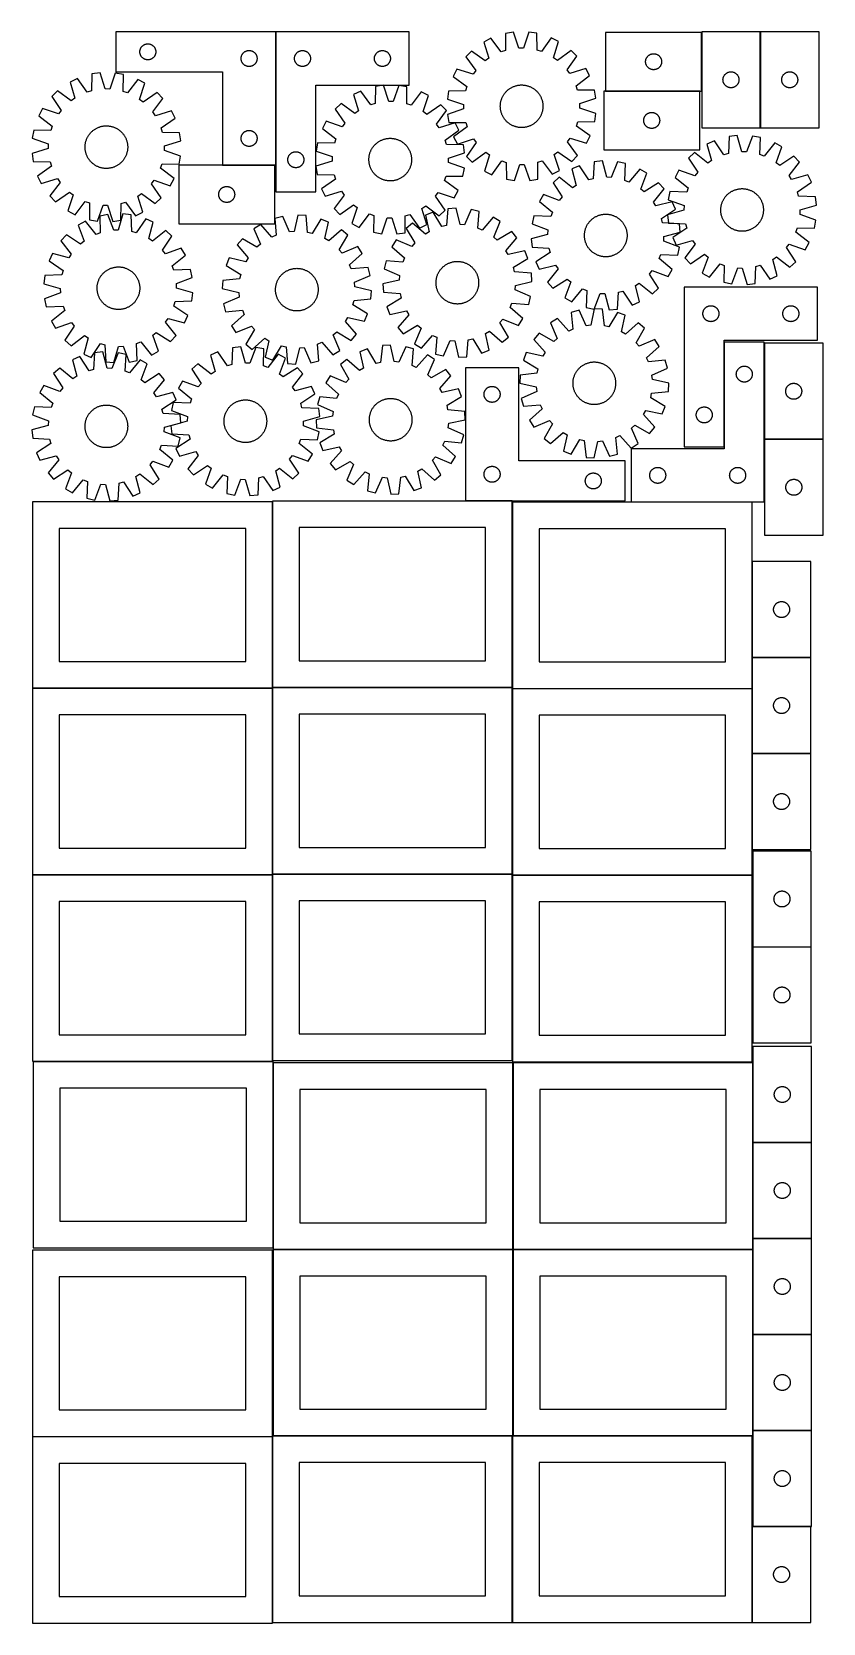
# Model space of a CAD drawing. Header units: millimetres. Extents: x 7 to 1491, y 7 to 2993.
import ezdxf

# ---------------------------------------------------------------- set-up
doc = ezdxf.new("R2010")
doc.units = ezdxf.units.MM
doc.layers.add('COMMON', color=5, linetype='CONTINUOUS', true_color=0x0000ff)
doc.layers.add('CUT', color=7, linetype='CONTINUOUS', true_color=0x000000)

msp = doc.modelspace()

# ---------------------------------------------------------------- linework, layer by layer
at = {"layer": 'COMMON'}
for p, q in [((464.325769, 2993.420478), (464.325769, 2743.420478)), ((1263.418369, 2992.370179), (1263.418369, 2882.370179)), ((1373.618371, 2813.482973), (1373.618371, 2993.482973)), ((1083.318369, 2882.270178), (1259.74713, 2882.270178)), ((462.227229, 2743.320478), (364.225769, 2743.320478)), ((1305.904269, 2410.969182), (1305.904269, 2214.451471)), ((1381.10427, 2408.794492), (1381.10427, 2228.794492)), ((1381.488001, 2228.694491), (1491.204271, 2228.694491)), ((457.949575, 2111.499046), (457.949575, 1762.823825)), ((908.049576, 2112.923826), (820.154052, 2112.923826)), ((908.149576, 2110.769181), (908.149576, 1762.823825)), ((1358.249577, 2110.869182), (1131.00427, 2110.869182)), ((1358.349577, 1999.122965), (1358.349577, 1819.122965)), ((1358.349577, 1818.922964), (1358.349577, 1760.769181)), ((1468.449578, 1819.022965), (1358.449578, 1819.022965)), ((458.049576, 1762.723824), (908.049576, 1762.723824)), ((7.849575, 1761.399045), (457.849575, 1761.399045)), ((457.949575, 1761.299045), (457.949575, 1412.623824)), ((908.149576, 1760.56918), (908.149576, 1412.623824)), ((908.249577, 1760.66918), (1358.249577, 1760.66918)), ((1358.349577, 1760.56918), (1358.349577, 1638.922964)), ((1358.349577, 1638.722963), (1358.349577, 1458.722963)), ((1358.449578, 1638.822963), (1468.449578, 1638.822963)), ((457.849575, 1411.199045), (7.849575, 1411.199045)), ((457.949576, 1062.423823), (457.949576, 1411.099044)), ((458.049576, 1412.523823), (908.049576, 1412.523823)), ((908.149576, 1410.369179), (908.149576, 1062.423823)), ((908.249577, 1410.469179), (1358.249577, 1410.469179)), ((1359.214594, 1275.773403), (1469.214594, 1275.773403)), ((9.174232, 1060.999043), (457.849575, 1060.999043)), ((459.274232, 1058.249546), (459.274232, 710.899043)), ((909.474233, 1058.249546), (909.474233, 708.249546)), ((1359.674234, 1058.249546), (1359.674234, 908.849567)), ((1359.674234, 908.649566), (1359.674234, 728.649566)), ((1359.774235, 908.749566), (1469.774235, 908.749566)), ((1359.674234, 728.449565), (1359.674234, 708.249546)), ((1359.774235, 728.549565), (1469.774235, 728.549565)), ((459.374233, 708.149545), (909.374233, 708.149545)), ((909.474233, 708.049545), (909.474233, 358.049545)), ((909.574234, 708.149545), (1359.574234, 708.149545)), ((1359.674234, 708.049545), (1359.674234, 548.449565)), ((1359.674234, 548.249564), (1359.674234, 368.249564)), ((1359.774235, 548.349564), (1469.774235, 548.349564)), ((1359.674234, 368.049563), (1359.674234, 358.049545)), ((1359.774235, 368.149563), (1469.774235, 368.149563)), ((7.849575, 356.62478), (457.849575, 356.62478)), ((457.949575, 356.52478), (457.949575, 7.849544)), ((459.374233, 357.949544), (908.049576, 357.949544)), ((908.149576, 357.849544), (908.149576, 7.849544)), ((909.574234, 357.949544), (1358.249577, 357.949544)), ((1358.349577, 187.849544), (1358.349577, 7.849544)), ((1359.774235, 187.949544), (1468.449578, 187.949544))]:
    msp.add_line(p, q, dxfattribs=at)
at = {"layer": 'CUT'}
for p, q in [((464.225769, 2993.420478), (164.225769, 2993.420478)), ((164.225769, 2993.420478), (164.225769, 2918.420478)), ((464.225769, 2743.420478), (464.225769, 2993.420478)), ((464.42577, 2993.420478), (464.42577, 2693.420478)), ((714.42577, 2993.420478), (464.42577, 2993.420478)), ((714.42577, 2893.420478), (714.42577, 2993.420478)), ((910.420193, 2992.906478), (895.240504, 2990.394983)), ((895.240504, 2990.394983), (895.283982, 2958.63065)), ((920.609854, 2962.820841), (910.420193, 2992.906478)), ((938.958364, 2993.102995), (929.183995, 2962.879883)), ((954.1712, 2990.800786), (938.958364, 2993.102995)), ((954.565171, 2959.038867), (954.1712, 2990.800786)), ((1263.318369, 2992.370179), (1083.318369, 2992.370179)), ((1083.318369, 2992.370179), (1083.318369, 2882.370179)), ((1263.318369, 2882.370179), (1263.318369, 2992.370179)), ((1373.51837, 2993.482973), (1263.51837, 2993.482973)), ((1263.51837, 2993.482973), (1263.51837, 2813.482973)), ((1373.51837, 2813.482973), (1373.51837, 2993.482973)), ((1483.718371, 2993.482973), (1373.718371, 2993.482973)), ((1373.718371, 2993.482973), (1373.718371, 2813.482973)), ((1483.718371, 2813.482973), (1483.718371, 2993.482973)), ((209.245658, 2956.692659), (209.305271, 2957.462793)), ((209.305271, 2957.462793), (209.404451, 2958.228836)), ((209.404451, 2958.228836), (209.542934, 2958.988759)), ((209.542934, 2958.988759), (209.720353, 2959.740545)), ((209.720353, 2959.740545), (209.936238, 2960.4822)), ((209.936238, 2960.4822), (210.190017, 2961.211759)), ((210.190017, 2961.211759), (210.481015, 2961.927286)), ((210.481015, 2961.927286), (210.808463, 2962.626885)), ((210.808463, 2962.626885), (211.17149, 2963.308699)), ((211.17149, 2963.308699), (211.569136, 2963.970921)), ((211.569136, 2963.970921), (212.000344, 2964.611794)), ((212.000344, 2964.611794), (212.463972, 2965.22962)), ((212.463972, 2965.22962), (212.95879, 2965.82276)), ((212.95879, 2965.82276), (213.483486, 2966.38964)), ((213.483486, 2966.38964), (214.036669, 2966.928758)), ((214.036669, 2966.928758), (214.616871, 2967.438685)), ((214.616871, 2967.438685), (215.222555, 2967.918066)), ((215.222555, 2967.918066), (215.852113, 2968.365633)), ((215.852113, 2968.365633), (216.503877, 2968.780197)), ((216.503877, 2968.780197), (217.176118, 2969.16066)), ((217.176118, 2969.16066), (217.867053, 2969.506012)), ((217.867053, 2969.506012), (218.574851, 2969.815337)), ((218.574851, 2969.815337), (219.297633, 2970.087816)), ((219.297633, 2970.087816), (220.033484, 2970.322726)), ((220.033484, 2970.322726), (220.780453, 2970.519443)), ((220.780453, 2970.519443), (221.536558, 2970.677447)), ((221.536558, 2970.677447), (222.299794, 2970.796318)), ((222.299794, 2970.796318), (223.068137, 2970.875741)), ((223.068137, 2970.875741), (223.83955, 2970.915505)), ((223.83955, 2970.915505), (224.611988, 2970.915505)), ((224.611988, 2970.915505), (225.383401, 2970.875741)), ((225.383401, 2970.875741), (226.151744, 2970.796318)), ((226.151744, 2970.796318), (226.91498, 2970.677447)), ((226.91498, 2970.677447), (227.671085, 2970.519443)), ((227.671085, 2970.519443), (228.418053, 2970.322726)), ((228.418053, 2970.322726), (229.153905, 2970.087816)), ((229.153905, 2970.087816), (229.876687, 2969.815337)), ((229.876687, 2969.815337), (230.584485, 2969.506012)), ((230.584485, 2969.506012), (231.27542, 2969.16066)), ((231.27542, 2969.16066), (231.947661, 2968.780197)), ((231.947661, 2968.780197), (232.599425, 2968.365633)), ((232.599425, 2968.365633), (233.228983, 2967.918066)), ((233.228983, 2967.918066), (233.834667, 2967.438685)), ((233.834667, 2967.438685), (234.414869, 2966.928758)), ((234.414869, 2966.928758), (234.968052, 2966.38964)), ((234.968052, 2966.38964), (235.492748, 2965.82276)), ((235.492748, 2965.82276), (235.987566, 2965.22962)), ((235.987566, 2965.22962), (236.451194, 2964.611794)), ((236.451194, 2964.611794), (236.882402, 2963.970921)), ((236.882402, 2963.970921), (237.280048, 2963.308699)), ((237.280048, 2963.308699), (237.643075, 2962.626885)), ((237.643075, 2962.626885), (237.970523, 2961.927286)), ((237.970523, 2961.927286), (238.261521, 2961.211759)), ((238.261521, 2961.211759), (238.5153, 2960.4822)), ((238.5153, 2960.4822), (238.731185, 2959.740545)), ((238.731185, 2959.740545), (238.908604, 2958.988759)), ((238.908604, 2958.988759), (239.047087, 2958.228836)), ((239.047087, 2958.228836), (239.146267, 2957.462793)), ((239.146267, 2957.462793), (239.20588, 2956.692659)), ((407.867053, 2957.006012), (408.574851, 2957.315337)), ((408.574851, 2957.315337), (409.297633, 2957.587816)), ((409.297633, 2957.587816), (410.033484, 2957.822726)), ((410.033484, 2957.822726), (410.780453, 2958.019443)), ((410.780453, 2958.019443), (411.536558, 2958.177447)), ((411.536558, 2958.177447), (412.299794, 2958.296318)), ((412.299794, 2958.296318), (413.068137, 2958.375741)), ((413.068137, 2958.375741), (413.83955, 2958.415505)), ((413.83955, 2958.415505), (414.611988, 2958.415505)), ((414.611988, 2958.415505), (415.383401, 2958.375741)), ((415.383401, 2958.375741), (416.151744, 2958.296318)), ((416.151744, 2958.296318), (416.91498, 2958.177447)), ((416.91498, 2958.177447), (417.671085, 2958.019443)), ((417.671085, 2958.019443), (418.418053, 2957.822726)), ((418.418053, 2957.822726), (419.153905, 2957.587816)), ((419.153905, 2957.587816), (419.876687, 2957.315337)), ((419.876687, 2957.315337), (420.584485, 2957.006012)), ((507.719363, 2956.837784), (508.418961, 2957.165231)), ((508.418961, 2957.165231), (509.134489, 2957.45623)), ((509.134489, 2957.45623), (509.864047, 2957.710009)), ((509.864047, 2957.710009), (510.605703, 2957.925894)), ((510.605703, 2957.925894), (511.357489, 2958.103313)), ((511.357489, 2958.103313), (512.117411, 2958.241796)), ((512.117411, 2958.241796), (512.883455, 2958.340976)), ((512.883455, 2958.340976), (513.653589, 2958.400589)), ((513.653589, 2958.400589), (514.42577, 2958.420478)), ((514.42577, 2958.420478), (515.197951, 2958.400589)), ((515.197951, 2958.400589), (515.968085, 2958.340976)), ((515.968085, 2958.340976), (516.734129, 2958.241796)), ((516.734129, 2958.241796), (517.494051, 2958.103313)), ((517.494051, 2958.103313), (518.245837, 2957.925894)), ((518.245837, 2957.925894), (518.987492, 2957.710009)), ((518.987492, 2957.710009), (519.717051, 2957.45623)), ((519.717051, 2957.45623), (520.432579, 2957.165231)), ((520.432579, 2957.165231), (521.132177, 2956.837784)), ((657.719363, 2956.837784), (658.418961, 2957.165231)), ((658.418961, 2957.165231), (659.134489, 2957.45623)), ((659.134489, 2957.45623), (659.864047, 2957.710009)), ((659.864047, 2957.710009), (660.605703, 2957.925894)), ((660.605703, 2957.925894), (661.357489, 2958.103313)), ((661.357489, 2958.103313), (662.117411, 2958.241796)), ((662.117411, 2958.241796), (662.883455, 2958.340976)), ((662.883455, 2958.340976), (663.653589, 2958.400589)), ((663.653589, 2958.400589), (664.42577, 2958.420478)), ((664.42577, 2958.420478), (665.197951, 2958.400589)), ((665.197951, 2958.400589), (665.968085, 2958.340976)), ((665.968085, 2958.340976), (666.734129, 2958.241796)), ((666.734129, 2958.241796), (667.494051, 2958.103313)), ((667.494051, 2958.103313), (668.245837, 2957.925894)), ((668.245837, 2957.925894), (668.987492, 2957.710009)), ((668.987492, 2957.710009), (669.717051, 2957.45623)), ((669.717051, 2957.45623), (670.432579, 2957.165231)), ((670.432579, 2957.165231), (671.132177, 2956.837784)), ((831.526815, 2957.376648), (820.722409, 2946.422409)), ((857.454318, 2939.026189), (831.526815, 2957.376648)), ((868.159818, 2981.389305), (854.499171, 2974.30995)), ((854.499171, 2974.30995), (864.356239, 2944.113709)), ((887.147735, 2955.924942), (868.159818, 2981.389305)), ((895.283982, 2958.63065), (887.147735, 2955.924942)), ((929.183995, 2962.879883), (920.609854, 2962.820841)), ((962.737908, 2956.445464), (954.565171, 2959.038867)), ((981.373341, 2982.168905), (962.737908, 2956.445464)), ((995.130186, 2975.27835), (981.373341, 2982.168905)), ((985.689902, 2944.949225), (995.130186, 2975.27835)), ((1018.333561, 2958.663019), (992.661231, 2939.957238)), ((1029.2878, 2947.858613), (1018.333561, 2958.663019)), ((209.225769, 2955.920478), (209.245658, 2956.692659)), ((209.245658, 2955.148297), (209.225769, 2955.920478)), ((209.305271, 2954.378163), (209.245658, 2955.148297)), ((209.404451, 2953.612119), (209.305271, 2954.378163)), ((209.542934, 2952.852197), (209.404451, 2953.612119)), ((209.720353, 2952.100411), (209.542934, 2952.852197)), ((209.936238, 2951.358755), (209.720353, 2952.100411)), ((210.190017, 2950.629197), (209.936238, 2951.358755)), ((210.481015, 2949.913669), (210.190017, 2950.629197)), ((210.808463, 2949.214071), (210.481015, 2949.913669)), ((211.17149, 2948.532257), (210.808463, 2949.214071)), ((211.569136, 2947.870035), (211.17149, 2948.532257)), ((212.000344, 2947.229161), (211.569136, 2947.870035)), ((212.463972, 2946.611336), (212.000344, 2947.229161)), ((212.95879, 2946.018196), (212.463972, 2946.611336)), ((213.483486, 2945.451316), (212.95879, 2946.018196)), ((214.036669, 2944.912197), (213.483486, 2945.451316)), ((214.616871, 2944.402271), (214.036669, 2944.912197)), ((215.222555, 2943.922889), (214.616871, 2944.402271)), ((215.852113, 2943.475323), (215.222555, 2943.922889)), ((216.503877, 2943.060758), (215.852113, 2943.475323)), ((217.176118, 2942.680296), (216.503877, 2943.060758)), ((217.867053, 2942.334944), (217.176118, 2942.680296)), ((218.574851, 2942.025618), (217.867053, 2942.334944)), ((219.297633, 2941.753139), (218.574851, 2942.025618)), ((220.033484, 2941.51823), (219.297633, 2941.753139)), ((220.780453, 2941.321512), (220.033484, 2941.51823)), ((221.536558, 2941.163509), (220.780453, 2941.321512)), ((222.299794, 2941.044638), (221.536558, 2941.163509)), ((223.068137, 2940.965215), (222.299794, 2941.044638)), ((223.83955, 2940.925451), (223.068137, 2940.965215)), ((224.611988, 2940.925451), (223.83955, 2940.925451)), ((225.383401, 2940.965215), (224.611988, 2940.925451)), ((226.151744, 2941.044638), (225.383401, 2940.965215)), ((226.91498, 2941.163509), (226.151744, 2941.044638)), ((227.671085, 2941.321512), (226.91498, 2941.163509)), ((228.418053, 2941.51823), (227.671085, 2941.321512)), ((229.153905, 2941.753139), (228.418053, 2941.51823)), ((229.876687, 2942.025618), (229.153905, 2941.753139)), ((230.584485, 2942.334944), (229.876687, 2942.025618)), ((231.27542, 2942.680296), (230.584485, 2942.334944)), ((231.947661, 2943.060758), (231.27542, 2942.680296)), ((232.599425, 2943.475323), (231.947661, 2943.060758)), ((233.228983, 2943.922889), (232.599425, 2943.475323)), ((233.834667, 2944.402271), (233.228983, 2943.922889)), ((234.414869, 2944.912197), (233.834667, 2944.402271)), ((234.968052, 2945.451316), (234.414869, 2944.912197)), ((235.492748, 2946.018196), (234.968052, 2945.451316)), ((235.987566, 2946.611336), (235.492748, 2946.018196)), ((236.451194, 2947.229161), (235.987566, 2946.611336)), ((236.882402, 2947.870035), (236.451194, 2947.229161)), ((237.280048, 2948.532257), (236.882402, 2947.870035)), ((237.643075, 2949.214071), (237.280048, 2948.532257)), ((237.970523, 2949.913669), (237.643075, 2949.214071)), ((238.261521, 2950.629197), (237.970523, 2949.913669)), ((238.5153, 2951.358755), (238.261521, 2950.629197)), ((238.731185, 2952.100411), (238.5153, 2951.358755)), ((238.908604, 2952.852197), (238.731185, 2952.100411)), ((239.047087, 2953.612119), (238.908604, 2952.852197)), ((239.146267, 2954.378163), (239.047087, 2953.612119)), ((239.20588, 2955.148297), (239.146267, 2954.378163)), ((239.20588, 2956.692659), (239.225769, 2955.920478)), ((239.225769, 2955.920478), (239.20588, 2955.148297)), ((399.225769, 2943.420478), (399.245658, 2944.192659)), ((399.245658, 2942.648297), (399.225769, 2943.420478)), ((399.245658, 2944.192659), (399.305271, 2944.962793)), ((399.305271, 2941.878163), (399.245658, 2942.648297)), ((399.305271, 2944.962793), (399.404451, 2945.728836)), ((399.404451, 2941.112119), (399.305271, 2941.878163)), ((399.404451, 2945.728836), (399.542934, 2946.488759)), ((399.542934, 2940.352197), (399.404451, 2941.112119)), ((399.542934, 2946.488759), (399.720353, 2947.240545)), ((399.720353, 2939.600411), (399.542934, 2940.352197)), ((399.720353, 2947.240545), (399.936238, 2947.9822)), ((399.936238, 2938.858755), (399.720353, 2939.600411)), ((399.936238, 2947.9822), (400.190017, 2948.711759)), ((400.190017, 2938.129197), (399.936238, 2938.858755)), ((400.190017, 2948.711759), (400.481015, 2949.427286)), ((400.481015, 2937.413669), (400.190017, 2938.129197)), ((400.481015, 2949.427286), (400.808463, 2950.126885)), ((400.808463, 2936.714071), (400.481015, 2937.413669)), ((400.808463, 2950.126885), (401.17149, 2950.808699)), ((401.17149, 2936.032257), (400.808463, 2936.714071)), ((401.17149, 2950.808699), (401.569136, 2951.470921)), ((401.569136, 2935.370035), (401.17149, 2936.032257)), ((401.569136, 2951.470921), (402.000344, 2952.111794)), ((402.000344, 2934.729161), (401.569136, 2935.370035)), ((402.000344, 2952.111794), (402.463972, 2952.72962)), ((402.463972, 2934.111336), (402.000344, 2934.729161)), ((402.463972, 2952.72962), (402.95879, 2953.32276)), ((402.95879, 2933.518196), (402.463972, 2934.111336)), ((402.95879, 2953.32276), (403.483486, 2953.88964)), ((403.483486, 2932.951316), (402.95879, 2933.518196)), ((403.483486, 2953.88964), (404.036669, 2954.428758)), ((404.036669, 2932.412197), (403.483486, 2932.951316)), ((404.036669, 2954.428758), (404.616871, 2954.938685)), ((404.616871, 2931.902271), (404.036669, 2932.412197)), ((404.616871, 2954.938685), (405.222555, 2955.418066)), ((405.222555, 2931.422889), (404.616871, 2931.902271)), ((405.222555, 2955.418066), (405.852113, 2955.865633)), ((405.852113, 2930.975323), (405.222555, 2931.422889)), ((405.852113, 2955.865633), (406.503877, 2956.280197)), ((406.503877, 2930.560758), (405.852113, 2930.975323)), ((406.503877, 2956.280197), (407.176118, 2956.66066)), ((407.176118, 2930.180296), (406.503877, 2930.560758)), ((407.176118, 2956.66066), (407.867053, 2957.006012)), ((407.867053, 2929.834944), (407.176118, 2930.180296)), ((408.574851, 2929.525618), (407.867053, 2929.834944)), ((409.297633, 2929.253139), (408.574851, 2929.525618)), ((410.033484, 2929.01823), (409.297633, 2929.253139)), ((410.780453, 2928.821512), (410.033484, 2929.01823)), ((411.536558, 2928.663509), (410.780453, 2928.821512)), ((412.299794, 2928.544638), (411.536558, 2928.663509)), ((413.068137, 2928.465215), (412.299794, 2928.544638)), ((413.83955, 2928.425451), (413.068137, 2928.465215)), ((414.611988, 2928.425451), (413.83955, 2928.425451)), ((415.383401, 2928.465215), (414.611988, 2928.425451)), ((416.151744, 2928.544638), (415.383401, 2928.465215)), ((416.91498, 2928.663509), (416.151744, 2928.544638)), ((417.671085, 2928.821512), (416.91498, 2928.663509)), ((418.418053, 2929.01823), (417.671085, 2928.821512)), ((419.153905, 2929.253139), (418.418053, 2929.01823)), ((419.876687, 2929.525618), (419.153905, 2929.253139)), ((420.584485, 2929.834944), (419.876687, 2929.525618)), ((420.584485, 2957.006012), (421.27542, 2956.66066)), ((421.27542, 2930.180296), (420.584485, 2929.834944)), ((421.27542, 2956.66066), (421.947661, 2956.280197)), ((421.947661, 2930.560758), (421.27542, 2930.180296)), ((421.947661, 2956.280197), (422.599425, 2955.865633)), ((422.599425, 2930.975323), (421.947661, 2930.560758)), ((422.599425, 2955.865633), (423.228983, 2955.418066)), ((423.228983, 2931.422889), (422.599425, 2930.975323)), ((423.228983, 2955.418066), (423.834667, 2954.938685)), ((423.834667, 2931.902271), (423.228983, 2931.422889)), ((423.834667, 2954.938685), (424.414869, 2954.428758)), ((424.414869, 2932.412197), (423.834667, 2931.902271)), ((424.414869, 2954.428758), (424.968052, 2953.88964)), ((424.968052, 2932.951316), (424.414869, 2932.412197)), ((424.968052, 2953.88964), (425.492748, 2953.32276)), ((425.492748, 2933.518196), (424.968052, 2932.951316)), ((425.492748, 2953.32276), (425.987566, 2952.72962)), ((425.987566, 2934.111336), (425.492748, 2933.518196)), ((425.987566, 2952.72962), (426.451194, 2952.111794)), ((426.451194, 2934.729161), (425.987566, 2934.111336)), ((426.451194, 2952.111794), (426.882402, 2951.470921)), ((426.882402, 2935.370035), (426.451194, 2934.729161)), ((426.882402, 2951.470921), (427.280048, 2950.808699)), ((427.280048, 2936.032257), (426.882402, 2935.370035)), ((427.280048, 2950.808699), (427.643075, 2950.126885)), ((427.643075, 2936.714071), (427.280048, 2936.032257)), ((427.643075, 2950.126885), (427.970523, 2949.427286)), ((427.970523, 2937.413669), (427.643075, 2936.714071)), ((427.970523, 2949.427286), (428.261521, 2948.711759)), ((428.261521, 2938.129197), (427.970523, 2937.413669)), ((428.261521, 2948.711759), (428.5153, 2947.9822)), ((428.5153, 2938.858755), (428.261521, 2938.129197)), ((428.5153, 2947.9822), (428.731185, 2947.240545)), ((428.731185, 2939.600411), (428.5153, 2938.858755)), ((428.731185, 2947.240545), (428.908604, 2946.488759)), ((428.908604, 2940.352197), (428.731185, 2939.600411)), ((428.908604, 2946.488759), (429.047087, 2945.728836)), ((429.047087, 2941.112119), (428.908604, 2940.352197)), ((429.047087, 2945.728836), (429.146267, 2944.962793)), ((429.146267, 2941.878163), (429.047087, 2941.112119)), ((429.146267, 2944.962793), (429.20588, 2944.192659)), ((429.20588, 2942.648297), (429.146267, 2941.878163)), ((429.20588, 2944.192659), (429.225769, 2943.420478)), ((429.225769, 2943.420478), (429.20588, 2942.648297)), ((499.430743, 2943.806697), (499.470507, 2944.57811)), ((499.430743, 2943.034259), (499.430743, 2943.806697)), ((499.470507, 2942.262846), (499.430743, 2943.034259)), ((499.470507, 2944.57811), (499.54993, 2945.346453)), ((499.54993, 2941.494502), (499.470507, 2942.262846)), ((499.54993, 2945.346453), (499.668801, 2946.109689)), ((499.668801, 2940.731266), (499.54993, 2941.494502)), ((499.668801, 2946.109689), (499.826804, 2946.865794)), ((499.826804, 2939.975162), (499.668801, 2940.731266)), ((499.826804, 2946.865794), (500.023522, 2947.612762)), ((500.023522, 2939.228193), (499.826804, 2939.975162)), ((500.023522, 2947.612762), (500.258432, 2948.348614)), ((500.258432, 2938.492342), (500.023522, 2939.228193)), ((500.258432, 2948.348614), (500.53091, 2949.071396)), ((500.53091, 2937.769559), (500.258432, 2938.492342)), ((500.53091, 2949.071396), (500.840236, 2949.779194)), ((500.840236, 2937.061762), (500.53091, 2937.769559)), ((500.840236, 2949.779194), (501.185588, 2950.470129)), ((501.185588, 2936.370827), (500.840236, 2937.061762)), ((501.185588, 2950.470129), (501.566051, 2951.14237)), ((501.566051, 2935.698586), (501.185588, 2936.370827)), ((501.566051, 2951.14237), (501.980615, 2951.794134)), ((501.980615, 2935.046822), (501.566051, 2935.698586)), ((501.980615, 2951.794134), (502.428181, 2952.423692)), ((502.428181, 2934.417264), (501.980615, 2935.046822)), ((502.428181, 2952.423692), (502.907563, 2953.029376)), ((502.907563, 2933.81158), (502.428181, 2934.417264)), ((502.907563, 2953.029376), (503.417489, 2953.609578)), ((503.417489, 2933.231378), (502.907563, 2933.81158)), ((503.417489, 2953.609578), (503.956608, 2954.162761)), ((503.956608, 2932.678195), (503.417489, 2933.231378)), ((503.956608, 2954.162761), (504.523488, 2954.687457)), ((504.523488, 2932.153499), (503.956608, 2932.678195)), ((504.523488, 2954.687457), (505.116628, 2955.182275)), ((505.116628, 2931.658681), (504.523488, 2932.153499)), ((505.116628, 2955.182275), (505.734454, 2955.645903)), ((505.734454, 2931.195053), (505.116628, 2931.658681)), ((505.734454, 2955.645903), (506.375327, 2956.077111)), ((506.375327, 2930.763844), (505.734454, 2931.195053)), ((506.375327, 2956.077111), (507.037549, 2956.474756)), ((507.037549, 2930.366199), (506.375327, 2930.763844)), ((507.037549, 2956.474756), (507.719363, 2956.837784)), ((507.719363, 2930.003172), (507.037549, 2930.366199)), ((508.418961, 2929.675724), (507.719363, 2930.003172)), ((509.134489, 2929.384726), (508.418961, 2929.675724)), ((509.864047, 2929.130947), (509.134489, 2929.384726)), ((510.605703, 2928.915062), (509.864047, 2929.130947)), ((511.357489, 2928.737643), (510.605703, 2928.915062)), ((512.117411, 2928.599159), (511.357489, 2928.737643)), ((512.883455, 2928.49998), (512.117411, 2928.599159)), ((513.653589, 2928.440366), (512.883455, 2928.49998)), ((514.42577, 2928.420478), (513.653589, 2928.440366)), ((515.197951, 2928.440366), (514.42577, 2928.420478)), ((515.968085, 2928.49998), (515.197951, 2928.440366)), ((516.734129, 2928.599159), (515.968085, 2928.49998)), ((517.494051, 2928.737643), (516.734129, 2928.599159)), ((518.245837, 2928.915062), (517.494051, 2928.737643)), ((518.987492, 2929.130947), (518.245837, 2928.915062)), ((519.717051, 2929.384726), (518.987492, 2929.130947)), ((520.432579, 2929.675724), (519.717051, 2929.384726)), ((521.132177, 2930.003172), (520.432579, 2929.675724)), ((521.132177, 2956.837784), (521.813991, 2956.474756)), ((521.813991, 2930.366199), (521.132177, 2930.003172)), ((521.813991, 2956.474756), (522.476213, 2956.077111)), ((522.476213, 2930.763844), (521.813991, 2930.366199)), ((522.476213, 2956.077111), (523.117086, 2955.645903)), ((523.117086, 2931.195053), (522.476213, 2930.763844)), ((523.117086, 2955.645903), (523.734912, 2955.182275)), ((523.734912, 2931.658681), (523.117086, 2931.195053)), ((523.734912, 2955.182275), (524.328052, 2954.687457)), ((524.328052, 2932.153499), (523.734912, 2931.658681)), ((524.328052, 2954.687457), (524.894932, 2954.162761)), ((524.894932, 2932.678195), (524.328052, 2932.153499)), ((524.894932, 2954.162761), (525.43405, 2953.609578)), ((525.43405, 2933.231378), (524.894932, 2932.678195)), ((525.43405, 2953.609578), (525.943977, 2953.029376)), ((525.943977, 2933.81158), (525.43405, 2933.231378)), ((525.943977, 2953.029376), (526.423359, 2952.423692)), ((526.423359, 2934.417264), (525.943977, 2933.81158)), ((526.423359, 2952.423692), (526.870925, 2951.794134)), ((526.870925, 2935.046822), (526.423359, 2934.417264)), ((526.870925, 2951.794134), (527.285489, 2951.14237)), ((527.285489, 2935.698586), (526.870925, 2935.046822)), ((527.285489, 2951.14237), (527.665952, 2950.470129)), ((527.665952, 2936.370827), (527.285489, 2935.698586)), ((527.665952, 2950.470129), (528.011304, 2949.779194)), ((528.011304, 2937.061762), (527.665952, 2936.370827)), ((528.011304, 2949.779194), (528.320629, 2949.071396)), ((528.320629, 2937.769559), (528.011304, 2937.061762)), ((528.320629, 2949.071396), (528.593108, 2948.348614)), ((528.593108, 2938.492342), (528.320629, 2937.769559)), ((528.593108, 2948.348614), (528.828018, 2947.612762)), ((528.828018, 2939.228193), (528.593108, 2938.492342)), ((528.828018, 2947.612762), (529.024736, 2946.865794)), ((529.024736, 2939.975162), (528.828018, 2939.228193)), ((529.024736, 2946.865794), (529.182739, 2946.109689)), ((529.182739, 2940.731266), (529.024736, 2939.975162)), ((529.182739, 2946.109689), (529.30161, 2945.346453)), ((529.30161, 2941.494502), (529.182739, 2940.731266)), ((529.30161, 2945.346453), (529.381033, 2944.57811)), ((529.381033, 2942.262846), (529.30161, 2941.494502)), ((529.381033, 2944.57811), (529.420797, 2943.806697)), ((529.420797, 2943.034259), (529.381033, 2942.262846)), ((529.420797, 2943.806697), (529.420797, 2943.034259)), ((649.430743, 2943.806697), (649.470507, 2944.57811)), ((649.430743, 2943.034259), (649.430743, 2943.806697)), ((649.470507, 2942.262846), (649.430743, 2943.034259)), ((649.470507, 2944.57811), (649.54993, 2945.346453)), ((649.54993, 2941.494502), (649.470507, 2942.262846)), ((649.54993, 2945.346453), (649.668801, 2946.109689)), ((649.668801, 2940.731266), (649.54993, 2941.494502)), ((649.668801, 2946.109689), (649.826804, 2946.865794)), ((649.826804, 2939.975162), (649.668801, 2940.731266)), ((649.826804, 2946.865794), (650.023522, 2947.612762)), ((650.023522, 2939.228193), (649.826804, 2939.975162)), ((650.023522, 2947.612762), (650.258432, 2948.348614)), ((650.258432, 2938.492342), (650.023522, 2939.228193)), ((650.258432, 2948.348614), (650.53091, 2949.071396)), ((650.53091, 2937.769559), (650.258432, 2938.492342)), ((650.53091, 2949.071396), (650.840236, 2949.779194)), ((650.840236, 2937.061762), (650.53091, 2937.769559)), ((650.840236, 2949.779194), (651.185588, 2950.470129)), ((651.185588, 2936.370827), (650.840236, 2937.061762)), ((651.185588, 2950.470129), (651.566051, 2951.14237)), ((651.566051, 2935.698586), (651.185588, 2936.370827)), ((651.566051, 2951.14237), (651.980615, 2951.794134)), ((651.980615, 2935.046822), (651.566051, 2935.698586)), ((651.980615, 2951.794134), (652.428181, 2952.423692)), ((652.428181, 2934.417264), (651.980615, 2935.046822)), ((652.428181, 2952.423692), (652.907563, 2953.029376)), ((652.907563, 2933.81158), (652.428181, 2934.417264)), ((652.907563, 2953.029376), (653.417489, 2953.609578)), ((653.417489, 2933.231378), (652.907563, 2933.81158)), ((653.417489, 2953.609578), (653.956608, 2954.162761)), ((653.956608, 2932.678195), (653.417489, 2933.231378)), ((653.956608, 2954.162761), (654.523488, 2954.687457)), ((654.523488, 2932.153499), (653.956608, 2932.678195)), ((654.523488, 2954.687457), (655.116628, 2955.182275)), ((655.116628, 2931.658681), (654.523488, 2932.153499)), ((655.116628, 2955.182275), (655.734454, 2955.645903)), ((655.734454, 2931.195053), (655.116628, 2931.658681)), ((655.734454, 2955.645903), (656.375327, 2956.077111)), ((656.375327, 2930.763844), (655.734454, 2931.195053)), ((656.375327, 2956.077111), (657.037549, 2956.474756)), ((657.037549, 2930.366199), (656.375327, 2930.763844)), ((657.037549, 2956.474756), (657.719363, 2956.837784)), ((657.719363, 2930.003172), (657.037549, 2930.366199)), ((658.418961, 2929.675724), (657.719363, 2930.003172)), ((659.134489, 2929.384726), (658.418961, 2929.675724)), ((659.864047, 2929.130947), (659.134489, 2929.384726)), ((660.605703, 2928.915062), (659.864047, 2929.130947)), ((661.357489, 2928.737643), (660.605703, 2928.915062)), ((662.117411, 2928.599159), (661.357489, 2928.737643)), ((662.883455, 2928.49998), (662.117411, 2928.599159)), ((663.653589, 2928.440366), (662.883455, 2928.49998)), ((664.42577, 2928.420478), (663.653589, 2928.440366)), ((665.197951, 2928.440366), (664.42577, 2928.420478)), ((665.968085, 2928.49998), (665.197951, 2928.440366)), ((666.734129, 2928.599159), (665.968085, 2928.49998)), ((667.494051, 2928.737643), (666.734129, 2928.599159)), ((668.245837, 2928.915062), (667.494051, 2928.737643)), ((668.987492, 2929.130947), (668.245837, 2928.915062)), ((669.717051, 2929.384726), (668.987492, 2929.130947)), ((670.432579, 2929.675724), (669.717051, 2929.384726)), ((671.132177, 2930.003172), (670.432579, 2929.675724)), ((671.132177, 2956.837784), (671.813991, 2956.474756)), ((671.813991, 2930.366199), (671.132177, 2930.003172)), ((671.813991, 2956.474756), (672.476213, 2956.077111)), ((672.476213, 2930.763844), (671.813991, 2930.366199)), ((672.476213, 2956.077111), (673.117086, 2955.645903)), ((673.117086, 2931.195053), (672.476213, 2930.763844)), ((673.117086, 2955.645903), (673.734912, 2955.182275)), ((673.734912, 2931.658681), (673.117086, 2931.195053)), ((673.734912, 2955.182275), (674.328052, 2954.687457)), ((674.328052, 2932.153499), (673.734912, 2931.658681)), ((674.328052, 2954.687457), (674.894932, 2954.162761)), ((674.894932, 2932.678195), (674.328052, 2932.153499)), ((674.894932, 2954.162761), (675.43405, 2953.609578)), ((675.43405, 2933.231378), (674.894932, 2932.678195)), ((675.43405, 2953.609578), (675.943977, 2953.029376)), ((675.943977, 2933.81158), (675.43405, 2933.231378)), ((675.943977, 2953.029376), (676.423359, 2952.423692)), ((676.423359, 2934.417264), (675.943977, 2933.81158)), ((676.423359, 2952.423692), (676.870925, 2951.794134)), ((676.870925, 2935.046822), (676.423359, 2934.417264)), ((676.870925, 2951.794134), (677.285489, 2951.14237)), ((677.285489, 2935.698586), (676.870925, 2935.046822)), ((677.285489, 2951.14237), (677.665952, 2950.470129)), ((677.665952, 2936.370827), (677.285489, 2935.698586)), ((677.665952, 2950.470129), (678.011304, 2949.779194)), ((678.011304, 2937.061762), (677.665952, 2936.370827)), ((678.011304, 2949.779194), (678.320629, 2949.071396)), ((678.320629, 2937.769559), (678.011304, 2937.061762)), ((678.320629, 2949.071396), (678.593108, 2948.348614)), ((678.593108, 2938.492342), (678.320629, 2937.769559)), ((678.593108, 2948.348614), (678.828018, 2947.612762)), ((678.828018, 2939.228193), (678.593108, 2938.492342)), ((678.828018, 2947.612762), (679.024736, 2946.865794)), ((679.024736, 2939.975162), (678.828018, 2939.228193)), ((679.024736, 2946.865794), (679.182739, 2946.109689)), ((679.182739, 2940.731266), (679.024736, 2939.975162)), ((679.182739, 2946.109689), (679.30161, 2945.346453)), ((679.30161, 2941.494502), (679.182739, 2940.731266)), ((679.30161, 2945.346453), (679.381033, 2944.57811)), ((679.381033, 2942.262846), (679.30161, 2941.494502)), ((679.381033, 2944.57811), (679.420797, 2943.806697)), ((679.420797, 2943.034259), (679.381033, 2942.262846)), ((679.420797, 2943.806697), (679.420797, 2943.034259)), ((820.722409, 2946.422409), (839.42819, 2920.750079)), ((864.356239, 2944.113709), (857.454318, 2939.026189)), ((992.661231, 2939.957238), (985.689902, 2944.949225)), ((1010.937341, 2921.93111), (1029.2878, 2947.858613)), ((1158.318369, 2937.370179), (1158.338257, 2938.14236)), ((1158.338257, 2936.597998), (1158.318369, 2937.370179)), ((1158.338257, 2938.14236), (1158.39787, 2938.912494)), ((1158.39787, 2935.827864), (1158.338257, 2936.597998)), ((1158.39787, 2938.912494), (1158.49705, 2939.678538)), ((1158.49705, 2935.06182), (1158.39787, 2935.827864)), ((1158.49705, 2939.678538), (1158.635533, 2940.43846)), ((1158.635533, 2934.301898), (1158.49705, 2935.06182)), ((1158.635533, 2940.43846), (1158.812953, 2941.190246)), ((1158.812953, 2933.550112), (1158.635533, 2934.301898)), ((1158.812953, 2941.190246), (1159.028838, 2941.931902)), ((1159.028838, 2932.808457), (1158.812953, 2933.550112)), ((1159.028838, 2941.931902), (1159.282616, 2942.66146)), ((1159.282616, 2932.078898), (1159.028838, 2932.808457)), ((1159.282616, 2942.66146), (1159.573615, 2943.376988)), ((1159.573615, 2931.363371), (1159.282616, 2932.078898)), ((1159.573615, 2943.376988), (1159.901062, 2944.076586)), ((1159.901062, 2930.663772), (1159.573615, 2931.363371)), ((1159.901062, 2944.076586), (1160.26409, 2944.7584)), ((1160.26409, 2929.981958), (1159.901062, 2930.663772)), ((1160.26409, 2944.7584), (1160.661735, 2945.420622)), ((1160.661735, 2929.319736), (1160.26409, 2929.981958)), ((1160.661735, 2945.420622), (1161.092944, 2946.061496)), ((1161.092944, 2928.678863), (1160.661735, 2929.319736)), ((1161.092944, 2946.061496), (1161.556571, 2946.679321)), ((1161.556571, 2928.061037), (1161.092944, 2928.678863)), ((1161.556571, 2946.679321), (1162.05139, 2947.272461)), ((1162.05139, 2927.467897), (1161.556571, 2928.061037)), ((1162.05139, 2947.272461), (1162.576086, 2947.839341)), ((1162.576086, 2926.901017), (1162.05139, 2927.467897)), ((1162.576086, 2947.839341), (1163.129269, 2948.37846)), ((1163.129269, 2948.37846), (1163.709471, 2948.888386)), ((1163.709471, 2948.888386), (1164.315154, 2949.367768)), ((1164.315154, 2949.367768), (1164.944713, 2949.815334)), ((1164.944713, 2949.815334), (1165.596477, 2950.229899)), ((1165.596477, 2950.229899), (1166.268717, 2950.610361)), ((1166.268717, 2950.610361), (1166.959653, 2950.955713)), ((1166.959653, 2950.955713), (1167.66745, 2951.265039)), ((1167.66745, 2951.265039), (1168.390233, 2951.537518)), ((1168.390233, 2951.537518), (1169.126084, 2951.772427)), ((1169.126084, 2951.772427), (1169.873052, 2951.969145)), ((1169.873052, 2951.969145), (1170.629157, 2952.127148)), ((1170.629157, 2952.127148), (1171.392393, 2952.246019)), ((1171.392393, 2952.246019), (1172.160737, 2952.325442)), ((1172.160737, 2952.325442), (1172.93215, 2952.365206)), ((1172.93215, 2952.365206), (1173.704587, 2952.365206)), ((1173.704587, 2952.365206), (1174.476001, 2952.325442)), ((1174.476001, 2952.325442), (1175.244344, 2952.246019)), ((1175.244344, 2952.246019), (1176.00758, 2952.127148)), ((1176.00758, 2952.127148), (1176.763685, 2951.969145)), ((1176.763685, 2951.969145), (1177.510653, 2951.772427)), ((1177.510653, 2951.772427), (1178.246504, 2951.537518)), ((1178.246504, 2951.537518), (1178.969287, 2951.265039)), ((1178.969287, 2951.265039), (1179.677084, 2950.955713)), ((1179.677084, 2950.955713), (1180.36802, 2950.610361)), ((1180.36802, 2950.610361), (1181.040261, 2950.229899)), ((1181.040261, 2950.229899), (1181.692024, 2949.815334)), ((1181.692024, 2949.815334), (1182.321583, 2949.367768)), ((1182.321583, 2949.367768), (1182.927266, 2948.888386)), ((1182.927266, 2948.888386), (1183.507469, 2948.37846)), ((1183.507469, 2948.37846), (1184.060651, 2947.839341)), ((1184.060651, 2947.839341), (1184.585348, 2947.272461)), ((1184.585348, 2927.467897), (1184.060651, 2926.901017)), ((1184.585348, 2947.272461), (1185.080166, 2946.679321)), ((1185.080166, 2928.061037), (1184.585348, 2927.467897)), ((1185.080166, 2946.679321), (1185.543794, 2946.061496)), ((1185.543794, 2928.678863), (1185.080166, 2928.061037)), ((1185.543794, 2946.061496), (1185.975002, 2945.420622)), ((1185.975002, 2929.319736), (1185.543794, 2928.678863)), ((1185.975002, 2945.420622), (1186.372647, 2944.7584)), ((1186.372647, 2929.981958), (1185.975002, 2929.319736)), ((1186.372647, 2944.7584), (1186.735675, 2944.076586)), ((1186.735675, 2930.663772), (1186.372647, 2929.981958)), ((1186.735675, 2944.076586), (1187.063122, 2943.376988)), ((1187.063122, 2931.363371), (1186.735675, 2930.663772)), ((1187.063122, 2943.376988), (1187.354121, 2942.66146)), ((1187.354121, 2932.078898), (1187.063122, 2931.363371)), ((1187.354121, 2942.66146), (1187.607899, 2941.931902)), ((1187.607899, 2932.808457), (1187.354121, 2932.078898)), ((1187.607899, 2941.931902), (1187.823784, 2941.190246)), ((1187.823784, 2933.550112), (1187.607899, 2932.808457)), ((1187.823784, 2941.190246), (1188.001204, 2940.43846)), ((1188.001204, 2934.301898), (1187.823784, 2933.550112)), ((1188.001204, 2940.43846), (1188.139687, 2939.678538)), ((1188.139687, 2935.06182), (1188.001204, 2934.301898)), ((1188.139687, 2939.678538), (1188.238867, 2938.912494)), ((1188.238867, 2935.827864), (1188.139687, 2935.06182)), ((1188.238867, 2938.912494), (1188.29848, 2938.14236)), ((1188.29848, 2936.597998), (1188.238867, 2935.827864)), ((1188.29848, 2938.14236), (1188.318369, 2937.370179)), ((1188.318369, 2937.370179), (1188.29848, 2936.597998)), ((92.087806, 2906.040095), (78.258454, 2899.296241)), ((78.258454, 2899.296241), (87.375639, 2868.868429)), ((110.448602, 2880.119912), (92.087806, 2906.040095)), ((119.380212, 2914.38218), (118.64846, 2882.626246)), ((134.616673, 2916.522462), (119.380212, 2914.38218)), ((144.069051, 2886.197104), (134.616673, 2916.522462)), ((163.15114, 2916.022438), (152.642079, 2886.046875)), ((178.303259, 2913.349642), (163.15114, 2916.022438)), ((164.225769, 2918.420478), (364.225769, 2918.420478)), ((177.921954, 2881.587568), (178.303259, 2913.349642)), ((205.286634, 2904.056456), (186.028964, 2878.79548)), ((218.871216, 2896.832213), (205.286634, 2904.056456)), ((364.225769, 2918.420478), (364.225769, 2743.420478)), ((804.107078, 2923.219034), (797.216523, 2909.462189)), ((797.216523, 2909.462189), (822.939964, 2890.826756)), ((834.436203, 2913.77875), (804.107078, 2923.219034)), ((839.42819, 2920.750079), (834.436203, 2913.77875)), ((1016.024861, 2915.029189), (1010.937341, 2921.93111)), ((1046.221101, 2924.886257), (1016.024861, 2915.029189)), ((1027.836094, 2892.237693), (1053.300456, 2911.22561)), ((1053.300456, 2911.22561), (1046.221101, 2924.886257)), ((1163.129269, 2926.361899), (1162.576086, 2926.901017)), ((1163.709471, 2925.851972), (1163.129269, 2926.361899)), ((1164.315154, 2925.37259), (1163.709471, 2925.851972)), ((1164.944713, 2924.925024), (1164.315154, 2925.37259)), ((1165.596477, 2924.51046), (1164.944713, 2924.925024)), ((1166.268717, 2924.129997), (1165.596477, 2924.51046)), ((1166.959653, 2923.784645), (1166.268717, 2924.129997)), ((1167.66745, 2923.47532), (1166.959653, 2923.784645)), ((1168.390233, 2923.202841), (1167.66745, 2923.47532)), ((1169.126084, 2922.967931), (1168.390233, 2923.202841)), ((1169.873052, 2922.771214), (1169.126084, 2922.967931)), ((1170.629157, 2922.61321), (1169.873052, 2922.771214)), ((1171.392393, 2922.494339), (1170.629157, 2922.61321)), ((1172.160737, 2922.414916), (1171.392393, 2922.494339)), ((1172.93215, 2922.375152), (1172.160737, 2922.414916)), ((1173.704587, 2922.375152), (1172.93215, 2922.375152)), ((1174.476001, 2922.414916), (1173.704587, 2922.375152)), ((1175.244344, 2922.494339), (1174.476001, 2922.414916)), ((1176.00758, 2922.61321), (1175.244344, 2922.494339)), ((1176.763685, 2922.771214), (1176.00758, 2922.61321)), ((1177.510653, 2922.967931), (1176.763685, 2922.771214)), ((1178.246504, 2923.202841), (1177.510653, 2922.967931)), ((1178.969287, 2923.47532), (1178.246504, 2923.202841)), ((1179.677084, 2923.784645), (1178.969287, 2923.47532)), ((1180.36802, 2924.129997), (1179.677084, 2923.784645)), ((1181.040261, 2924.51046), (1180.36802, 2924.129997)), ((1181.692024, 2924.925024), (1181.040261, 2924.51046)), ((1182.321583, 2925.37259), (1181.692024, 2924.925024)), ((1182.927266, 2925.851972), (1182.321583, 2925.37259)), ((1183.507469, 2926.361899), (1182.927266, 2925.851972)), ((1184.060651, 2926.901017), (1183.507469, 2926.361899)), ((1303.523343, 2903.869192), (1303.563107, 2904.640605)), ((1303.523343, 2903.096754), (1303.523343, 2903.869192)), ((1303.563107, 2902.325341), (1303.523343, 2903.096754)), ((1303.563107, 2904.640605), (1303.642529, 2905.408949)), ((1303.642529, 2901.556998), (1303.563107, 2902.325341)), ((1303.642529, 2905.408949), (1303.7614, 2906.172185)), ((1303.7614, 2900.793762), (1303.642529, 2901.556998)), ((1303.7614, 2906.172185), (1303.919404, 2906.928289)), ((1303.919404, 2900.037657), (1303.7614, 2900.793762)), ((1303.919404, 2906.928289), (1304.116121, 2907.675258)), ((1304.116121, 2899.290689), (1303.919404, 2900.037657)), ((1304.116121, 2907.675258), (1304.351031, 2908.411109)), ((1304.351031, 2898.554837), (1304.116121, 2899.290689)), ((1304.351031, 2908.411109), (1304.62351, 2909.133892)), ((1304.62351, 2897.832055), (1304.351031, 2898.554837)), ((1304.62351, 2909.133892), (1304.932836, 2909.841689)), ((1304.932836, 2897.124257), (1304.62351, 2897.832055)), ((1304.932836, 2909.841689), (1305.278188, 2910.532624)), ((1305.278188, 2910.532624), (1305.65865, 2911.204865)), ((1305.65865, 2911.204865), (1306.073214, 2911.856629)), ((1306.073214, 2911.856629), (1306.520781, 2912.486187)), ((1306.520781, 2912.486187), (1307.000163, 2913.091871)), ((1307.000163, 2913.091871), (1307.510089, 2913.672073)), ((1307.510089, 2913.672073), (1308.049207, 2914.225256)), ((1308.049207, 2914.225256), (1308.616088, 2914.749952)), ((1308.616088, 2914.749952), (1309.209227, 2915.24477)), ((1309.209227, 2915.24477), (1309.827053, 2915.708398)), ((1309.827053, 2915.708398), (1310.467927, 2916.139607)), ((1310.467927, 2916.139607), (1311.130149, 2916.537252)), ((1311.130149, 2916.537252), (1311.811963, 2916.900279)), ((1311.811963, 2916.900279), (1312.511561, 2917.227727)), ((1312.511561, 2917.227727), (1313.227088, 2917.518725)), ((1313.227088, 2917.518725), (1313.956647, 2917.772504)), ((1313.956647, 2917.772504), (1314.698303, 2917.988389)), ((1314.698303, 2917.988389), (1315.450089, 2918.165808)), ((1315.450089, 2918.165808), (1316.210011, 2918.304292)), ((1316.210011, 2918.304292), (1316.976055, 2918.403471)), ((1316.976055, 2918.403471), (1317.746188, 2918.463085)), ((1317.746188, 2918.463085), (1318.51837, 2918.482973)), ((1318.51837, 2918.482973), (1319.290551, 2918.463085)), ((1319.290551, 2918.463085), (1320.060685, 2918.403471)), ((1320.060685, 2918.403471), (1320.826728, 2918.304292)), ((1320.826728, 2918.304292), (1321.586651, 2918.165808)), ((1321.586651, 2918.165808), (1322.338436, 2917.988389)), ((1322.338436, 2917.988389), (1323.080092, 2917.772504)), ((1323.080092, 2917.772504), (1323.809651, 2917.518725)), ((1323.809651, 2917.518725), (1324.525178, 2917.227727)), ((1324.525178, 2917.227727), (1325.224776, 2916.900279)), ((1325.224776, 2916.900279), (1325.906591, 2916.537252)), ((1325.906591, 2916.537252), (1326.568813, 2916.139607)), ((1326.568813, 2916.139607), (1327.209686, 2915.708398)), ((1327.209686, 2915.708398), (1327.827512, 2915.24477)), ((1327.827512, 2915.24477), (1328.420651, 2914.749952)), ((1328.420651, 2914.749952), (1328.987532, 2914.225256)), ((1328.987532, 2914.225256), (1329.52665, 2913.672073)), ((1329.52665, 2913.672073), (1330.036576, 2913.091871)), ((1330.036576, 2913.091871), (1330.515958, 2912.486187)), ((1330.515958, 2912.486187), (1330.963525, 2911.856629)), ((1330.963525, 2911.856629), (1331.378089, 2911.204865)), ((1331.378089, 2911.204865), (1331.758552, 2910.532624)), ((1331.758552, 2910.532624), (1332.103904, 2909.841689)), ((1332.103904, 2909.841689), (1332.413229, 2909.133892)), ((1332.413229, 2897.832055), (1332.103904, 2897.124257)), ((1332.413229, 2909.133892), (1332.685708, 2908.411109)), ((1332.685708, 2898.554837), (1332.413229, 2897.832055)), ((1332.685708, 2908.411109), (1332.920618, 2907.675258)), ((1332.920618, 2899.290689), (1332.685708, 2898.554837)), ((1332.920618, 2907.675258), (1333.117335, 2906.928289)), ((1333.117335, 2900.037657), (1332.920618, 2899.290689)), ((1333.117335, 2906.928289), (1333.275339, 2906.172185)), ((1333.275339, 2900.793762), (1333.117335, 2900.037657)), ((1333.275339, 2906.172185), (1333.39421, 2905.408949)), ((1333.39421, 2901.556998), (1333.275339, 2900.793762)), ((1333.39421, 2905.408949), (1333.473632, 2904.640605)), ((1333.473632, 2902.325341), (1333.39421, 2901.556998)), ((1333.473632, 2904.640605), (1333.513397, 2903.869192)), ((1333.513397, 2903.096754), (1333.473632, 2902.325341)), ((1333.513397, 2903.869192), (1333.513397, 2903.096754)), ((1413.723344, 2903.869192), (1413.763108, 2904.640605)), ((1413.723344, 2903.096754), (1413.723344, 2903.869192)), ((1413.763108, 2902.325341), (1413.723344, 2903.096754)), ((1413.763108, 2904.640605), (1413.84253, 2905.408949)), ((1413.84253, 2901.556998), (1413.763108, 2902.325341)), ((1413.84253, 2905.408949), (1413.961401, 2906.172185)), ((1413.961401, 2900.793762), (1413.84253, 2901.556998)), ((1413.961401, 2906.172185), (1414.119405, 2906.928289)), ((1414.119405, 2900.037657), (1413.961401, 2900.793762)), ((1414.119405, 2906.928289), (1414.316122, 2907.675258)), ((1414.316122, 2899.290689), (1414.119405, 2900.037657)), ((1414.316122, 2907.675258), (1414.551032, 2908.411109)), ((1414.551032, 2898.554837), (1414.316122, 2899.290689)), ((1414.551032, 2908.411109), (1414.823511, 2909.133892)), ((1414.823511, 2897.832055), (1414.551032, 2898.554837)), ((1414.823511, 2909.133892), (1415.132837, 2909.841689)), ((1415.132837, 2897.124257), (1414.823511, 2897.832055)), ((1415.132837, 2909.841689), (1415.478189, 2910.532624)), ((1415.478189, 2910.532624), (1415.858651, 2911.204865)), ((1415.858651, 2911.204865), (1416.273215, 2911.856629)), ((1416.273215, 2911.856629), (1416.720782, 2912.486187)), ((1416.720782, 2912.486187), (1417.200164, 2913.091871)), ((1417.200164, 2913.091871), (1417.71009, 2913.672073)), ((1417.71009, 2913.672073), (1418.249208, 2914.225256)), ((1418.249208, 2914.225256), (1418.816089, 2914.749952)), ((1418.816089, 2914.749952), (1419.409228, 2915.24477)), ((1419.409228, 2915.24477), (1420.027054, 2915.708398)), ((1420.027054, 2915.708398), (1420.667928, 2916.139607)), ((1420.667928, 2916.139607), (1421.33015, 2916.537252)), ((1421.33015, 2916.537252), (1422.011964, 2916.900279)), ((1422.011964, 2916.900279), (1422.711562, 2917.227727)), ((1422.711562, 2917.227727), (1423.427089, 2917.518725)), ((1423.427089, 2917.518725), (1424.156648, 2917.772504)), ((1424.156648, 2917.772504), (1424.898304, 2917.988389)), ((1424.898304, 2917.988389), (1425.65009, 2918.165808)), ((1425.65009, 2918.165808), (1426.410012, 2918.304292)), ((1426.410012, 2918.304292), (1427.176056, 2918.403471)), ((1427.176056, 2918.403471), (1427.946189, 2918.463085)), ((1427.946189, 2918.463085), (1428.718371, 2918.482973)), ((1428.718371, 2918.482973), (1429.490552, 2918.463085)), ((1429.490552, 2918.463085), (1430.260686, 2918.403471)), ((1430.260686, 2918.403471), (1431.026729, 2918.304292)), ((1431.026729, 2918.304292), (1431.786652, 2918.165808)), ((1431.786652, 2918.165808), (1432.538437, 2917.988389)), ((1432.538437, 2917.988389), (1433.280093, 2917.772504)), ((1433.280093, 2917.772504), (1434.009652, 2917.518725)), ((1434.009652, 2917.518725), (1434.725179, 2917.227727)), ((1434.725179, 2917.227727), (1435.424777, 2916.900279)), ((1435.424777, 2916.900279), (1436.106592, 2916.537252)), ((1436.106592, 2916.537252), (1436.768814, 2916.139607)), ((1436.768814, 2916.139607), (1437.409687, 2915.708398)), ((1437.409687, 2915.708398), (1438.027513, 2915.24477)), ((1438.027513, 2915.24477), (1438.620652, 2914.749952)), ((1438.620652, 2914.749952), (1439.187533, 2914.225256)), ((1439.187533, 2914.225256), (1439.726651, 2913.672073)), ((1439.726651, 2913.672073), (1440.236577, 2913.091871)), ((1440.236577, 2913.091871), (1440.715959, 2912.486187)), ((1440.715959, 2912.486187), (1441.163526, 2911.856629)), ((1441.163526, 2911.856629), (1441.57809, 2911.204865)), ((1441.57809, 2911.204865), (1441.958553, 2910.532624)), ((1441.958553, 2910.532624), (1442.303905, 2909.841689)), ((1442.303905, 2909.841689), (1442.61323, 2909.133892)), ((1442.61323, 2897.832055), (1442.303905, 2897.124257)), ((1442.61323, 2909.133892), (1442.885709, 2908.411109)), ((1442.885709, 2898.554837), (1442.61323, 2897.832055)), ((1442.885709, 2908.411109), (1443.120619, 2907.675258)), ((1443.120619, 2899.290689), (1442.885709, 2898.554837)), ((1443.120619, 2907.675258), (1443.317336, 2906.928289)), ((1443.317336, 2900.037657), (1443.120619, 2899.290689)), ((1443.317336, 2906.928289), (1443.47534, 2906.172185)), ((1443.47534, 2900.793762), (1443.317336, 2900.037657)), ((1443.47534, 2906.172185), (1443.594211, 2905.408949)), ((1443.594211, 2901.556998), (1443.47534, 2900.793762)), ((1443.594211, 2905.408949), (1443.673633, 2904.640605)), ((1443.673633, 2902.325341), (1443.594211, 2901.556998)), ((1443.673633, 2904.640605), (1443.713398, 2903.869192)), ((1443.713398, 2903.096754), (1443.673633, 2902.325341)), ((1443.713398, 2903.869192), (1443.713398, 2903.096754)), ((54.879679, 2882.928629), (43.811149, 2872.241338)), ((43.811149, 2872.241338), (61.884818, 2846.120135)), ((80.351611, 2863.950868), (54.879679, 2882.928629)), ((87.375639, 2868.868429), (80.351611, 2863.950868)), ((118.64846, 2882.626246), (110.448602, 2880.119912)), ((152.642079, 2886.046875), (144.069051, 2886.197104)), ((186.028964, 2878.79548), (177.921954, 2881.587568)), ((208.693552, 2866.742515), (218.871216, 2896.832213)), ((241.662178, 2879.655547), (215.540975, 2861.581878)), ((233.371708, 2843.115085), (252.349469, 2868.587017)), ((252.349469, 2868.587017), (241.662178, 2879.655547)), ((539.42577, 2693.420478), (539.42577, 2893.420478)), ((539.42577, 2893.420478), (714.42577, 2893.420478)), ((624.108891, 2882.395002), (610.312539, 2875.583893)), ((610.312539, 2875.583893), (619.577767, 2845.200834)), ((642.595674, 2856.564524), (624.108891, 2882.395002)), ((651.360357, 2890.869873), (650.783231, 2859.110754)), ((666.586216, 2893.084316), (651.360357, 2890.869873)), ((676.186135, 2862.805341), (666.586216, 2893.084316)), ((695.122779, 2892.723232), (684.759793, 2862.696855)), ((710.287732, 2890.124242), (695.122779, 2892.723232)), ((710.06108, 2858.360688), (710.287732, 2890.124242)), ((737.316035, 2880.962548), (718.181589, 2855.608106)), ((750.935631, 2873.804534), (737.316035, 2880.962548)), ((740.904594, 2843.665638), (750.935631, 2873.804534)), ((788.584642, 2882.260048), (786.282434, 2867.047212)), ((820.346562, 2882.654019), (788.584642, 2882.260048)), ((822.939964, 2890.826756), (820.346562, 2882.654019)), ((887.817435, 2866.730461), (888.244233, 2867.912345)), ((888.244233, 2867.912345), (888.707943, 2869.08024)), ((888.707943, 2869.08024), (889.20811, 2870.232994)), ((889.20811, 2870.232994), (889.744238, 2871.369468)), ((889.744238, 2871.369468), (890.315799, 2872.488541)), ((890.315799, 2872.488541), (890.92223, 2873.589108)), ((890.92223, 2873.589108), (891.56293, 2874.670085)), ((891.56293, 2874.670085), (892.237269, 2875.730402)), ((892.237269, 2875.730402), (892.94458, 2876.769016)), ((892.94458, 2876.769016), (893.684166, 2877.784899)), ((893.684166, 2877.784899), (894.455297, 2878.77705)), ((894.455297, 2878.77705), (895.257212, 2879.74449)), ((895.257212, 2879.74449), (896.089119, 2880.686264)), ((896.089119, 2880.686264), (896.950197, 2881.601442)), ((896.950197, 2881.601442), (897.839597, 2882.489122)), ((897.839597, 2882.489122), (898.75644, 2883.348427)), ((898.75644, 2883.348427), (899.699823, 2884.178509)), ((899.699823, 2884.178509), (900.668813, 2884.978549)), ((900.668813, 2884.978549), (901.662455, 2885.747757)), ((901.662455, 2885.747757), (902.679769, 2886.485375)), ((902.679769, 2886.485375), (903.719749, 2887.190675)), ((903.719749, 2887.190675), (904.781371, 2887.86296)), ((904.781371, 2887.86296), (905.863585, 2888.501566)), ((905.863585, 2888.501566), (906.965325, 2889.105865)), ((906.965325, 2889.105865), (908.085502, 2889.675258)), ((908.085502, 2889.675258), (909.223012, 2890.209186)), ((909.223012, 2890.209186), (910.376732, 2890.707119)), ((910.376732, 2890.707119), (911.545523, 2891.168568)), ((911.545523, 2891.168568), (912.728231, 2891.593077)), ((912.728231, 2891.593077), (913.92369, 2891.980226)), ((913.92369, 2891.980226), (915.13072, 2892.329634)), ((915.13072, 2892.329634), (916.348129, 2892.640956)), ((916.348129, 2892.640956), (917.574717, 2892.913884)), ((917.574717, 2892.913884), (918.809272, 2893.14815)), ((918.809272, 2893.14815), (920.050576, 2893.343521)), ((920.050576, 2893.343521), (921.297405, 2893.499807)), ((921.297405, 2893.499807), (922.548528, 2893.616851)), ((922.548528, 2893.616851), (923.802709, 2893.694538)), ((923.802709, 2893.694538), (925.058712, 2893.732793)), ((925.058712, 2893.732793), (926.315297, 2893.731577)), ((926.315297, 2893.731577), (927.571223, 2893.69089)), ((927.571223, 2893.69089), (928.825252, 2893.610775)), ((928.825252, 2893.610775), (930.076146, 2893.491309)), ((930.076146, 2893.491309), (931.32267, 2893.33261)), ((931.32267, 2893.33261), (932.563594, 2893.134836)), ((932.563594, 2893.134836), (933.797693, 2892.89818)), ((933.797693, 2892.89818), (935.02375, 2892.622878)), ((935.02375, 2892.622878), (936.240554, 2892.3092)), ((936.240554, 2892.3092), (937.446905, 2891.957456)), ((937.446905, 2891.957456), (938.641612, 2891.567993)), ((938.641612, 2891.567993), (939.823497, 2891.141196)), ((939.823497, 2891.141196), (940.991392, 2890.677485)), ((940.991392, 2890.677485), (942.144146, 2890.177319)), ((942.144146, 2890.177319), (943.28062, 2889.64119)), ((943.28062, 2889.64119), (944.399693, 2889.069629)), ((944.399693, 2889.069629), (945.50026, 2888.463199)), ((945.50026, 2888.463199), (946.581236, 2887.822498)), ((946.581236, 2887.822498), (947.641554, 2887.148159)), ((947.641554, 2887.148159), (948.680167, 2886.440848)), ((948.680167, 2886.440848), (949.696051, 2885.701262)), ((949.696051, 2885.701262), (950.688202, 2884.930131)), ((950.688202, 2884.930131), (951.655642, 2884.128216)), ((951.655642, 2884.128216), (952.597416, 2883.296309)), ((952.597416, 2883.296309), (953.512594, 2882.435231)), ((953.512594, 2882.435231), (954.400274, 2881.545832)), ((954.400274, 2881.545832), (955.259579, 2880.628988)), ((955.259579, 2880.628988), (956.089661, 2879.685605)), ((956.089661, 2879.685605), (956.889701, 2878.716615)), ((956.889701, 2878.716615), (957.658909, 2877.722973)), ((957.658909, 2877.722973), (958.396527, 2876.705659)), ((958.396527, 2876.705659), (959.101827, 2875.665679)), ((959.101827, 2875.665679), (959.774111, 2874.604057)), ((959.774111, 2874.604057), (960.412718, 2873.521843)), ((960.412718, 2873.521843), (961.017017, 2872.420103)), ((961.017017, 2872.420103), (961.58641, 2871.299926)), ((961.58641, 2871.299926), (962.120338, 2870.162416)), ((962.120338, 2870.162416), (962.618271, 2869.008696)), ((962.618271, 2869.008696), (963.07972, 2867.839905)), ((963.07972, 2867.839905), (963.504228, 2866.657197)), ((1030.541802, 2884.101446), (1027.836094, 2892.237693)), ((1062.306135, 2884.144924), (1030.541802, 2884.101446)), ((1034.731993, 2858.775574), (1064.817629, 2868.965235)), ((1064.817629, 2868.965235), (1062.306135, 2884.144924)), ((1259.74713, 2882.170178), (1079.74713, 2882.170178)), ((1079.74713, 2882.170178), (1079.74713, 2772.170178)), ((1083.318369, 2882.370179), (1263.318369, 2882.370179)), ((1259.74713, 2772.170178), (1259.74713, 2882.170178)), ((1305.278188, 2896.433322), (1304.932836, 2897.124257)), ((1305.65865, 2895.761081), (1305.278188, 2896.433322)), ((1306.073214, 2895.109317), (1305.65865, 2895.761081)), ((1306.520781, 2894.479759), (1306.073214, 2895.109317)), ((1307.000163, 2893.874075), (1306.520781, 2894.479759)), ((1307.510089, 2893.293873), (1307.000163, 2893.874075)), ((1308.049207, 2892.74069), (1307.510089, 2893.293873)), ((1308.616088, 2892.215994), (1308.049207, 2892.74069)), ((1309.209227, 2891.721176), (1308.616088, 2892.215994)), ((1309.827053, 2891.257548), (1309.209227, 2891.721176)), ((1310.467927, 2890.82634), (1309.827053, 2891.257548)), ((1311.130149, 2890.428695), (1310.467927, 2890.82634)), ((1311.811963, 2890.065667), (1311.130149, 2890.428695)), ((1312.511561, 2889.73822), (1311.811963, 2890.065667)), ((1313.227088, 2889.447221), (1312.511561, 2889.73822)), ((1313.956647, 2889.193442), (1313.227088, 2889.447221)), ((1314.698303, 2888.977557), (1313.956647, 2889.193442)), ((1315.450089, 2888.800138), (1314.698303, 2888.977557)), ((1316.210011, 2888.661655), (1315.450089, 2888.800138)), ((1316.976055, 2888.562475), (1316.210011, 2888.661655)), ((1317.746188, 2888.502862), (1316.976055, 2888.562475)), ((1318.51837, 2888.482973), (1317.746188, 2888.502862)), ((1319.290551, 2888.502862), (1318.51837, 2888.482973)), ((1320.060685, 2888.562475), (1319.290551, 2888.502862)), ((1320.826728, 2888.661655), (1320.060685, 2888.562475)), ((1321.586651, 2888.800138), (1320.826728, 2888.661655)), ((1322.338436, 2888.977557), (1321.586651, 2888.800138)), ((1323.080092, 2889.193442), (1322.338436, 2888.977557)), ((1323.809651, 2889.447221), (1323.080092, 2889.193442)), ((1324.525178, 2889.73822), (1323.809651, 2889.447221)), ((1325.224776, 2890.065667), (1324.525178, 2889.73822)), ((1325.906591, 2890.428695), (1325.224776, 2890.065667)), ((1326.568813, 2890.82634), (1325.906591, 2890.428695)), ((1327.209686, 2891.257548), (1326.568813, 2890.82634)), ((1327.827512, 2891.721176), (1327.209686, 2891.257548)), ((1328.420651, 2892.215994), (1327.827512, 2891.721176)), ((1328.987532, 2892.74069), (1328.420651, 2892.215994)), ((1329.52665, 2893.293873), (1328.987532, 2892.74069)), ((1330.036576, 2893.874075), (1329.52665, 2893.293873)), ((1330.515958, 2894.479759), (1330.036576, 2893.874075)), ((1330.963525, 2895.109317), (1330.515958, 2894.479759)), ((1331.378089, 2895.761081), (1330.963525, 2895.109317)), ((1331.758552, 2896.433322), (1331.378089, 2895.761081)), ((1332.103904, 2897.124257), (1331.758552, 2896.433322)), ((1415.478189, 2896.433322), (1415.132837, 2897.124257)), ((1415.858651, 2895.761081), (1415.478189, 2896.433322)), ((1416.273215, 2895.109317), (1415.858651, 2895.761081)), ((1416.720782, 2894.479759), (1416.273215, 2895.109317)), ((1417.200164, 2893.874075), (1416.720782, 2894.479759)), ((1417.71009, 2893.293873), (1417.200164, 2893.874075)), ((1418.249208, 2892.74069), (1417.71009, 2893.293873)), ((1418.816089, 2892.215994), (1418.249208, 2892.74069)), ((1419.409228, 2891.721176), (1418.816089, 2892.215994)), ((1420.027054, 2891.257548), (1419.409228, 2891.721176)), ((1420.667928, 2890.82634), (1420.027054, 2891.257548)), ((1421.33015, 2890.428695), (1420.667928, 2890.82634)), ((1422.011964, 2890.065667), (1421.33015, 2890.428695)), ((1422.711562, 2889.73822), (1422.011964, 2890.065667)), ((1423.427089, 2889.447221), (1422.711562, 2889.73822)), ((1424.156648, 2889.193442), (1423.427089, 2889.447221)), ((1424.898304, 2888.977557), (1424.156648, 2889.193442)), ((1425.65009, 2888.800138), (1424.898304, 2888.977557)), ((1426.410012, 2888.661655), (1425.65009, 2888.800138)), ((1427.176056, 2888.562475), (1426.410012, 2888.661655)), ((1427.946189, 2888.502862), (1427.176056, 2888.562475)), ((1428.718371, 2888.482973), (1427.946189, 2888.502862)), ((1429.490552, 2888.502862), (1428.718371, 2888.482973)), ((1430.260686, 2888.562475), (1429.490552, 2888.502862)), ((1431.026729, 2888.661655), (1430.260686, 2888.562475)), ((1431.786652, 2888.800138), (1431.026729, 2888.661655)), ((1432.538437, 2888.977557), (1431.786652, 2888.800138)), ((1433.280093, 2889.193442), (1432.538437, 2888.977557)), ((1434.009652, 2889.447221), (1433.280093, 2889.193442)), ((1434.725179, 2889.73822), (1434.009652, 2889.447221)), ((1435.424777, 2890.065667), (1434.725179, 2889.73822)), ((1436.106592, 2890.428695), (1435.424777, 2890.065667)), ((1436.768814, 2890.82634), (1436.106592, 2890.428695)), ((1437.409687, 2891.257548), (1436.768814, 2890.82634)), ((1438.027513, 2891.721176), (1437.409687, 2891.257548)), ((1438.620652, 2892.215994), (1438.027513, 2891.721176)), ((1439.187533, 2892.74069), (1438.620652, 2892.215994)), ((1439.726651, 2893.293873), (1439.187533, 2892.74069)), ((1440.236577, 2893.874075), (1439.726651, 2893.293873)), ((1440.715959, 2894.479759), (1440.236577, 2893.874075)), ((1441.163526, 2895.109317), (1440.715959, 2894.479759)), ((1441.57809, 2895.761081), (1441.163526, 2895.109317)), ((1441.958553, 2896.433322), (1441.57809, 2895.761081)), ((1442.303905, 2897.124257), (1441.958553, 2896.433322)), ((26.634483, 2849.450376), (19.41024, 2835.865794)), ((56.724181, 2839.272712), (26.634483, 2849.450376)), ((61.884818, 2846.120135), (56.724181, 2839.272712)), ((215.540975, 2861.581878), (208.693552, 2866.742515)), ((238.289269, 2836.091057), (233.371708, 2843.115085)), ((268.71708, 2845.208242), (238.289269, 2836.091057)), ((275.460935, 2831.37889), (268.71708, 2845.208242)), ((587.013734, 2859.102645), (575.997372, 2848.361588)), ((575.997372, 2848.361588), (594.198009, 2822.328695)), ((612.577766, 2840.249131), (587.013734, 2859.102645)), ((619.577767, 2845.200834), (612.577766, 2840.249131)), ((650.783231, 2859.110754), (642.595674, 2856.564524)), ((684.759793, 2862.696855), (676.186135, 2862.805341)), ((718.181589, 2855.608106), (710.06108, 2858.360688)), ((747.777062, 2838.538401), (740.904594, 2843.665638)), ((773.809955, 2856.739039), (747.777062, 2838.538401)), ((765.697498, 2820.158644), (784.551013, 2845.722677)), ((784.551013, 2845.722677), (773.809955, 2856.739039)), ((786.282434, 2867.047212), (816.505545, 2857.272843)), ((816.564587, 2848.698703), (786.47895, 2838.509041)), ((786.47895, 2838.509041), (788.990445, 2823.329353)), ((816.505545, 2857.272843), (816.564587, 2848.698703)), ((885.652635, 2853.14756), (885.653852, 2854.404145)), ((885.69089, 2851.891557), (885.652635, 2853.14756)), ((885.653852, 2854.404145), (885.694538, 2855.660072)), ((885.768577, 2850.637376), (885.69089, 2851.891557)), ((885.694538, 2855.660072), (885.774653, 2856.9141)), ((885.885622, 2849.386253), (885.768577, 2850.637376)), ((885.774653, 2856.9141), (885.894119, 2858.164994)), ((886.041907, 2848.139425), (885.885622, 2849.386253)), ((885.894119, 2858.164994), (886.052818, 2859.411518)), ((886.237278, 2846.89812), (886.041907, 2848.139425)), ((886.052818, 2859.411518), (886.250592, 2860.652442)), ((886.471544, 2845.663565), (886.237278, 2846.89812)), ((886.250592, 2860.652442), (886.487248, 2861.886541)), ((886.744473, 2844.436977), (886.471544, 2845.663565)), ((886.487248, 2861.886541), (886.76255, 2863.112598)), ((887.055794, 2843.219568), (886.744473, 2844.436977)), ((886.76255, 2863.112598), (887.076228, 2864.329402)), ((887.405202, 2842.012538), (887.055794, 2843.219568)), ((887.076228, 2864.329402), (887.427972, 2865.535753)), ((887.792351, 2840.817079), (887.405202, 2842.012538)), ((887.427972, 2865.535753), (887.817435, 2866.730461)), ((888.21686, 2839.634371), (887.792351, 2840.817079)), ((888.678309, 2838.46558), (888.21686, 2839.634371)), ((889.176242, 2837.31186), (888.678309, 2838.46558)), ((962.588637, 2838.394036), (962.08847, 2837.241283)), ((963.052347, 2839.561931), (962.588637, 2838.394036)), ((963.479145, 2840.743816), (963.052347, 2839.561931)), ((963.868608, 2841.938523), (963.479145, 2840.743816)), ((963.504228, 2866.657197), (963.891378, 2865.461738)), ((964.220352, 2843.144874), (963.868608, 2841.938523)), ((963.891378, 2865.461738), (964.240786, 2864.254708)), ((964.53403, 2844.361678), (964.220352, 2843.144874)), ((964.240786, 2864.254708), (964.552107, 2863.037299)), ((964.809332, 2845.587735), (964.53403, 2844.361678)), ((964.552107, 2863.037299), (964.825036, 2861.810711)), ((965.045988, 2846.821835), (964.809332, 2845.587735)), ((964.825036, 2861.810711), (965.059302, 2860.576156)), ((965.243762, 2848.062758), (965.045988, 2846.821835)), ((965.059302, 2860.576156), (965.254673, 2859.334852)), ((965.402461, 2849.309282), (965.243762, 2848.062758)), ((965.254673, 2859.334852), (965.410958, 2858.088023)), ((965.521927, 2850.560176), (965.402461, 2849.309282)), ((965.410958, 2858.088023), (965.528003, 2856.836901)), ((965.602042, 2851.814205), (965.521927, 2850.560176)), ((965.528003, 2856.836901), (965.60569, 2855.582719)), ((965.642728, 2853.070131), (965.602042, 2851.814205)), ((965.60569, 2855.582719), (965.643945, 2854.326716)), ((965.643945, 2854.326716), (965.642728, 2853.070131)), ((1034.791035, 2850.201433), (1034.731993, 2858.775574)), ((1065.014146, 2840.427064), (1034.791035, 2850.201433)), ((1062.711938, 2825.214228), (1065.014146, 2840.427064)), ((1158.480151, 2837.07246), (1159.004847, 2837.63934)), ((1159.004847, 2837.63934), (1159.55803, 2838.178459)), ((1159.55803, 2838.178459), (1160.138232, 2838.688385)), ((1160.138232, 2838.688385), (1160.743916, 2839.167767)), ((1160.743916, 2839.167767), (1161.373474, 2839.615333)), ((1161.373474, 2839.615333), (1162.025238, 2840.029898)), ((1162.025238, 2840.029898), (1162.697479, 2840.41036)), ((1162.697479, 2840.41036), (1163.388414, 2840.755712)), ((1163.388414, 2840.755712), (1164.096212, 2841.065038)), ((1164.096212, 2841.065038), (1164.818994, 2841.337517)), ((1164.818994, 2841.337517), (1165.554845, 2841.572426)), ((1165.554845, 2841.572426), (1166.301814, 2841.769144)), ((1166.301814, 2841.769144), (1167.057919, 2841.927147)), ((1167.057919, 2841.927147), (1167.821155, 2842.046018)), ((1167.821155, 2842.046018), (1168.589498, 2842.125441)), ((1168.589498, 2842.125441), (1169.360911, 2842.165205)), ((1169.360911, 2842.165205), (1170.133349, 2842.165205)), ((1170.133349, 2842.165205), (1170.904762, 2842.125441)), ((1170.904762, 2842.125441), (1171.673105, 2842.046018)), ((1171.673105, 2842.046018), (1172.436341, 2841.927147)), ((1172.436341, 2841.927147), (1173.192446, 2841.769144)), ((1173.192446, 2841.769144), (1173.939415, 2841.572426)), ((1173.939415, 2841.572426), (1174.675266, 2841.337517)), ((1174.675266, 2841.337517), (1175.398048, 2841.065038)), ((1175.398048, 2841.065038), (1176.105846, 2840.755712)), ((1176.105846, 2840.755712), (1176.796781, 2840.41036)), ((1176.796781, 2840.41036), (1177.469022, 2840.029898)), ((1177.469022, 2840.029898), (1178.120786, 2839.615333)), ((1178.120786, 2839.615333), (1178.750344, 2839.167767)), ((1178.750344, 2839.167767), (1179.356028, 2838.688385)), ((1179.356028, 2838.688385), (1179.93623, 2838.178459)), ((1179.93623, 2838.178459), (1180.489413, 2837.63934)), ((1180.489413, 2837.63934), (1181.014109, 2837.07246)), ((10.117054, 2808.882419), (7.444258, 2793.7303)), ((41.879129, 2808.501114), (10.117054, 2808.882419)), ((19.41024, 2835.865794), (44.671216, 2816.608124)), ((44.671216, 2816.608124), (41.879129, 2808.501114)), ((120.2826, 2807.2817), (121.24596, 2808.088511)), ((121.24596, 2808.088511), (122.234187, 2808.864664)), ((122.234187, 2808.864664), (123.246306, 2809.609394)), ((123.246306, 2809.609394), (124.281318, 2810.321964)), ((124.281318, 2810.321964), (125.338202, 2811.001673)), ((125.338202, 2811.001673), (126.415914, 2811.647848)), ((126.415914, 2811.647848), (127.513392, 2812.259853)), ((127.513392, 2812.259853), (128.629551, 2812.837083)), ((128.629551, 2812.837083), (129.763291, 2813.378969)), ((129.763291, 2813.378969), (130.913493, 2813.884976)), ((130.913493, 2813.884976), (132.079021, 2814.354604)), ((132.079021, 2814.354604), (133.258726, 2814.787391)), ((133.258726, 2814.787391), (134.451442, 2815.182909)), ((134.451442, 2815.182909), (135.655994, 2815.540767)), ((135.655994, 2815.540767), (136.871191, 2815.860613)), ((136.871191, 2815.860613), (138.095836, 2816.142131)), ((138.095836, 2816.142131), (139.328719, 2816.385043)), ((139.328719, 2816.385043), (140.568624, 2816.589109)), ((140.568624, 2816.589109), (141.814326, 2816.754128)), ((141.814326, 2816.754128), (143.064598, 2816.879938)), ((143.064598, 2816.879938), (144.318204, 2816.966413)), ((144.318204, 2816.966413), (145.573908, 2817.013469)), ((145.573908, 2817.013469), (146.830471, 2817.021059)), ((146.830471, 2817.021059), (148.086652, 2816.989176)), ((148.086652, 2816.989176), (149.341211, 2816.91785)), ((149.341211, 2816.91785), (150.592911, 2816.807154)), ((150.592911, 2816.807154), (151.840517, 2816.657195)), ((151.840517, 2816.657195), (153.082796, 2816.468122)), ((153.082796, 2816.468122), (154.318524, 2816.240121)), ((154.318524, 2816.240121), (155.54648, 2815.973418)), ((155.54648, 2815.973418), (156.765452, 2815.668275)), ((156.765452, 2815.668275), (157.974239, 2815.324994)), ((157.974239, 2815.324994), (159.171646, 2814.943913)), ((159.171646, 2814.943913), (160.356493, 2814.525409)), ((160.356493, 2814.525409), (161.527609, 2814.069895)), ((161.527609, 2814.069895), (162.68384, 2813.577819)), ((162.68384, 2813.577819), (163.824043, 2813.049669)), ((163.824043, 2813.049669), (164.947094, 2812.485964)), ((164.947094, 2812.485964), (166.051885, 2811.887262)), ((166.051885, 2811.887262), (167.137324, 2811.254152)), ((167.137324, 2811.254152), (168.202342, 2810.587261)), ((168.202342, 2810.587261), (169.245887, 2809.887246)), ((169.245887, 2809.887246), (170.266929, 2809.154797)), ((170.266929, 2809.154797), (171.26446, 2808.390639)), ((171.26446, 2808.390639), (172.237496, 2807.595524)), ((249.540752, 2813.018094), (275.460935, 2831.37889)), ((252.047086, 2804.818237), (249.540752, 2813.018094)), ((409.297633, 2807.587816), (410.033484, 2807.822726)), ((410.033484, 2807.822726), (410.780453, 2808.019443)), ((410.780453, 2808.019443), (411.536558, 2808.177447)), ((411.536558, 2808.177447), (412.299794, 2808.296318)), ((412.299794, 2808.296318), (413.068137, 2808.375741)), ((413.068137, 2808.375741), (413.83955, 2808.415505)), ((413.83955, 2808.415505), (414.611988, 2808.415505)), ((414.611988, 2808.415505), (415.383401, 2808.375741)), ((415.383401, 2808.375741), (416.151744, 2808.296318)), ((416.151744, 2808.296318), (416.91498, 2808.177447)), ((416.91498, 2808.177447), (417.671085, 2808.019443)), ((417.671085, 2808.019443), (418.418053, 2807.822726)), ((418.418053, 2807.822726), (419.153905, 2807.587816)), ((558.931877, 2825.487264), (551.773863, 2811.867668)), ((551.773863, 2811.867668), (577.128305, 2792.733222)), ((589.070773, 2815.456227), (558.931877, 2825.487264)), ((594.198009, 2822.328695), (589.070773, 2815.456227)), ((770.649201, 2813.158643), (765.697498, 2820.158644)), ((801.03226, 2822.423872), (770.649201, 2813.158643)), ((782.012891, 2790.140736), (807.843369, 2808.62752)), ((788.990445, 2823.329353), (820.754778, 2823.37283)), ((823.460486, 2815.236583), (797.996124, 2796.248666)), ((807.843369, 2808.62752), (801.03226, 2822.423872)), ((820.754778, 2823.37283), (823.460486, 2815.236583)), ((889.71017, 2836.174351), (889.176242, 2837.31186)), ((890.279563, 2835.054173), (889.71017, 2836.174351)), ((890.883862, 2833.952434), (890.279563, 2835.054173)), ((891.522469, 2832.870219), (890.883862, 2833.952434)), ((892.194753, 2831.808598), (891.522469, 2832.870219)), ((892.900053, 2830.768617), (892.194753, 2831.808598)), ((893.637671, 2829.751304), (892.900053, 2830.768617)), ((894.406879, 2828.757661), (893.637671, 2829.751304)), ((895.206919, 2827.788671), (894.406879, 2828.757661)), ((896.037001, 2826.845288), (895.206919, 2827.788671)), ((896.896306, 2825.928445), (896.037001, 2826.845288)), ((897.783986, 2825.039045), (896.896306, 2825.928445)), ((898.699164, 2824.177967), (897.783986, 2825.039045)), ((899.640938, 2823.34606), (898.699164, 2824.177967)), ((900.608378, 2822.544145), (899.640938, 2823.34606)), ((901.600529, 2821.773015), (900.608378, 2822.544145)), ((902.616412, 2821.033429), (901.600529, 2821.773015)), ((903.655026, 2820.326117), (902.616412, 2821.033429)), ((904.715344, 2819.651778), (903.655026, 2820.326117)), ((905.79632, 2819.011078), (904.715344, 2819.651778)), ((906.896887, 2818.404647), (905.79632, 2819.011078)), ((908.01596, 2817.833086), (906.896887, 2818.404647)), ((909.152434, 2817.296958), (908.01596, 2817.833086)), ((910.305188, 2816.796791), (909.152434, 2817.296958)), ((911.473083, 2816.333081), (910.305188, 2816.796791)), ((912.654968, 2815.906283), (911.473083, 2816.333081)), ((913.849675, 2815.51682), (912.654968, 2815.906283)), ((915.056026, 2815.165076), (913.849675, 2815.51682)), ((916.27283, 2814.851398), (915.056026, 2815.165076)), ((917.498887, 2814.576096), (916.27283, 2814.851398)), ((918.732986, 2814.339441), (917.498887, 2814.576096)), ((919.97391, 2814.141666), (918.732986, 2814.339441)), ((921.220434, 2813.982967), (919.97391, 2814.141666)), ((922.471328, 2813.863501), (921.220434, 2813.982967)), ((923.725356, 2813.783386), (922.471328, 2813.863501)), ((924.981283, 2813.7427), (923.725356, 2813.783386)), ((926.237868, 2813.741483), (924.981283, 2813.7427)), ((927.493871, 2813.779738), (926.237868, 2813.741483)), ((928.748052, 2813.857426), (927.493871, 2813.779738)), ((929.999175, 2813.97447), (928.748052, 2813.857426)), ((931.246004, 2814.130755), (929.999175, 2813.97447)), ((932.487308, 2814.326127), (931.246004, 2814.130755)), ((933.721863, 2814.560392), (932.487308, 2814.326127)), ((934.948451, 2814.833321), (933.721863, 2814.560392)), ((936.16586, 2815.144642), (934.948451, 2814.833321)), ((937.37289, 2815.49405), (936.16586, 2815.144642)), ((938.568349, 2815.8812), (937.37289, 2815.49405)), ((939.751057, 2816.305708), (938.568349, 2815.8812)), ((940.919848, 2816.767157), (939.751057, 2816.305708)), ((942.073568, 2817.265091), (940.919848, 2816.767157)), ((943.211078, 2817.799018), (942.073568, 2817.265091)), ((944.331255, 2818.368412), (943.211078, 2817.799018)), ((945.432995, 2818.97271), (944.331255, 2818.368412)), ((946.515209, 2819.611317), (945.432995, 2818.97271)), ((947.576831, 2820.283602), (946.515209, 2819.611317)), ((948.616811, 2820.988901), (947.576831, 2820.283602)), ((949.634124, 2821.726519), (948.616811, 2820.988901)), ((950.627767, 2822.495727), (949.634124, 2821.726519)), ((951.596757, 2823.295768), (950.627767, 2822.495727)), ((952.54014, 2824.12585), (951.596757, 2823.295768)), ((953.456983, 2824.985154), (952.54014, 2824.12585)), ((954.346383, 2825.872834), (953.456983, 2824.985154)), ((955.207461, 2826.788012), (954.346383, 2825.872834)), ((956.039368, 2827.729786), (955.207461, 2826.788012)), ((956.841283, 2828.697226), (956.039368, 2827.729786)), ((957.612413, 2829.689377), (956.841283, 2828.697226)), ((958.352, 2830.705261), (957.612413, 2829.689377)), ((959.059311, 2831.743874), (958.352, 2830.705261)), ((959.73365, 2832.804192), (959.059311, 2831.743874)), ((960.37435, 2833.885168), (959.73365, 2832.804192)), ((960.980781, 2834.985736), (960.37435, 2833.885168)), ((961.552342, 2836.104809), (960.980781, 2834.985736)), ((962.08847, 2837.241283), (961.552342, 2836.104809)), ((1028.356616, 2816.64752), (1030.950018, 2824.820257)), ((1054.080057, 2798.012088), (1028.356616, 2816.64752)), ((1030.950018, 2824.820257), (1062.711938, 2825.214228)), ((1154.74713, 2827.170178), (1154.767019, 2827.942359)), ((1154.767019, 2826.397997), (1154.74713, 2827.170178)), ((1154.767019, 2827.942359), (1154.826632, 2828.712493)), ((1154.826632, 2825.627863), (1154.767019, 2826.397997)), ((1154.826632, 2828.712493), (1154.925812, 2829.478537)), ((1154.925812, 2824.861819), (1154.826632, 2825.627863)), ((1154.925812, 2829.478537), (1155.064295, 2830.238459)), ((1155.064295, 2824.101897), (1154.925812, 2824.861819)), ((1155.064295, 2830.238459), (1155.241714, 2830.990245)), ((1155.241714, 2823.350111), (1155.064295, 2824.101897)), ((1155.241714, 2830.990245), (1155.457599, 2831.731901)), ((1155.457599, 2822.608456), (1155.241714, 2823.350111)), ((1155.457599, 2831.731901), (1155.711378, 2832.461459)), ((1155.711378, 2821.878897), (1155.457599, 2822.608456)), ((1155.711378, 2832.461459), (1156.002376, 2833.176987)), ((1156.002376, 2821.16337), (1155.711378, 2821.878897)), ((1156.002376, 2833.176987), (1156.329824, 2833.876585)), ((1156.329824, 2820.463771), (1156.002376, 2821.16337)), ((1156.329824, 2833.876585), (1156.692851, 2834.558399)), ((1156.692851, 2819.781957), (1156.329824, 2820.463771)), ((1156.692851, 2834.558399), (1157.090497, 2835.220621)), ((1157.090497, 2819.119735), (1156.692851, 2819.781957)), ((1157.090497, 2835.220621), (1157.521705, 2835.861495)), ((1157.521705, 2818.478862), (1157.090497, 2819.119735)), ((1157.521705, 2835.861495), (1157.985333, 2836.47932)), ((1157.985333, 2817.861036), (1157.521705, 2818.478862)), ((1157.985333, 2836.47932), (1158.480151, 2837.07246)), ((1158.480151, 2817.267896), (1157.985333, 2817.861036)), ((1159.004847, 2816.701016), (1158.480151, 2817.267896)), ((1159.55803, 2816.161898), (1159.004847, 2816.701016)), ((1160.138232, 2815.651971), (1159.55803, 2816.161898)), ((1160.743916, 2815.172589), (1160.138232, 2815.651971)), ((1161.373474, 2814.725023), (1160.743916, 2815.172589)), ((1162.025238, 2814.310459), (1161.373474, 2814.725023)), ((1162.697479, 2813.929996), (1162.025238, 2814.310459)), ((1163.388414, 2813.584644), (1162.697479, 2813.929996)), ((1164.096212, 2813.275319), (1163.388414, 2813.584644)), ((1164.818994, 2813.00284), (1164.096212, 2813.275319)), ((1165.554845, 2812.76793), (1164.818994, 2813.00284)), ((1166.301814, 2812.571213), (1165.554845, 2812.76793)), ((1167.057919, 2812.413209), (1166.301814, 2812.571213)), ((1167.821155, 2812.294338), (1167.057919, 2812.413209)), ((1168.589498, 2812.214915), (1167.821155, 2812.294338)), ((1169.360911, 2812.175151), (1168.589498, 2812.214915)), ((1170.133349, 2812.175151), (1169.360911, 2812.175151)), ((1170.904762, 2812.214915), (1170.133349, 2812.175151)), ((1171.673105, 2812.294338), (1170.904762, 2812.214915)), ((1172.436341, 2812.413209), (1171.673105, 2812.294338)), ((1173.192446, 2812.571213), (1172.436341, 2812.413209)), ((1173.939415, 2812.76793), (1173.192446, 2812.571213)), ((1174.675266, 2813.00284), (1173.939415, 2812.76793)), ((1175.398048, 2813.275319), (1174.675266, 2813.00284)), ((1176.105846, 2813.584644), (1175.398048, 2813.275319)), ((1176.796781, 2813.929996), (1176.105846, 2813.584644)), ((1177.469022, 2814.310459), (1176.796781, 2813.929996)), ((1178.120786, 2814.725023), (1177.469022, 2814.310459)), ((1178.750344, 2815.172589), (1178.120786, 2814.725023)), ((1179.356028, 2815.651971), (1178.750344, 2815.172589)), ((1179.93623, 2816.161898), (1179.356028, 2815.651971)), ((1180.489413, 2816.701016), (1179.93623, 2816.161898)), ((1181.014109, 2817.267896), (1180.489413, 2816.701016)), ((1181.014109, 2837.07246), (1181.508927, 2836.47932)), ((1181.508927, 2817.861036), (1181.014109, 2817.267896)), ((1181.508927, 2836.47932), (1181.972555, 2835.861495)), ((1181.972555, 2818.478862), (1181.508927, 2817.861036)), ((1181.972555, 2835.861495), (1182.403763, 2835.220621)), ((1182.403763, 2819.119735), (1181.972555, 2818.478862)), ((1182.403763, 2835.220621), (1182.801409, 2834.558399)), ((1182.801409, 2819.781957), (1182.403763, 2819.119735)), ((1182.801409, 2834.558399), (1183.164436, 2833.876585)), ((1183.164436, 2820.463771), (1182.801409, 2819.781957)), ((1183.164436, 2833.876585), (1183.491884, 2833.176987)), ((1183.491884, 2821.16337), (1183.164436, 2820.463771)), ((1183.491884, 2833.176987), (1183.782882, 2832.461459)), ((1183.782882, 2821.878897), (1183.491884, 2821.16337)), ((1183.782882, 2832.461459), (1184.036661, 2831.731901)), ((1184.036661, 2822.608456), (1183.782882, 2821.878897)), ((1184.036661, 2831.731901), (1184.252546, 2830.990245)), ((1184.252546, 2823.350111), (1184.036661, 2822.608456)), ((1184.252546, 2830.990245), (1184.429965, 2830.238459)), ((1184.429965, 2824.101897), (1184.252546, 2823.350111)), ((1184.429965, 2830.238459), (1184.568448, 2829.478537)), ((1184.568448, 2824.861819), (1184.429965, 2824.101897)), ((1184.568448, 2829.478537), (1184.667628, 2828.712493)), ((1184.667628, 2825.627863), (1184.568448, 2824.861819)), ((1184.667628, 2828.712493), (1184.727241, 2827.942359)), ((1184.727241, 2826.397997), (1184.667628, 2825.627863)), ((1184.727241, 2827.942359), (1184.74713, 2827.170178)), ((1184.74713, 2827.170178), (1184.727241, 2826.397997)), ((1263.51837, 2813.482973), (1373.51837, 2813.482973)), ((1373.718371, 2813.482973), (1483.718371, 2813.482973)), ((7.444258, 2793.7303), (37.419821, 2783.221239)), ((37.419821, 2783.221239), (37.269592, 2774.648211)), ((106.445637, 2777.409631), (106.477521, 2778.665812)), ((106.477521, 2778.665812), (106.548846, 2779.920371)), ((106.548846, 2779.920371), (106.659542, 2781.172071)), ((106.659542, 2781.172071), (106.809501, 2782.419677)), ((106.809501, 2782.419677), (106.998574, 2783.661956)), ((106.998574, 2783.661956), (107.226575, 2784.897684)), ((107.226575, 2784.897684), (107.493278, 2786.12564)), ((107.493278, 2786.12564), (107.798421, 2787.344613)), ((107.798421, 2787.344613), (108.141702, 2788.553399)), ((108.141702, 2788.553399), (108.522783, 2789.750806)), ((108.522783, 2789.750806), (108.941287, 2790.935653)), ((108.941287, 2790.935653), (109.396801, 2792.106769)), ((109.396801, 2792.106769), (109.888877, 2793.263)), ((109.888877, 2793.263), (110.417027, 2794.403203)), ((110.417027, 2794.403203), (110.980732, 2795.526254)), ((110.980732, 2795.526254), (111.579434, 2796.631045)), ((111.579434, 2796.631045), (112.212544, 2797.716485)), ((112.212544, 2797.716485), (112.879435, 2798.781502)), ((112.879435, 2798.781502), (113.57945, 2799.825047)), ((113.57945, 2799.825047), (114.311899, 2800.846089)), ((114.311899, 2800.846089), (115.076057, 2801.84362)), ((115.076057, 2801.84362), (115.871172, 2802.816656)), ((115.871172, 2802.816656), (116.696459, 2803.764237)), ((116.696459, 2803.764237), (117.551102, 2804.685427)), ((117.551102, 2804.685427), (118.434259, 2805.579318)), ((118.434259, 2805.579318), (119.345058, 2806.445027)), ((119.345058, 2806.445027), (120.2826, 2807.2817)), ((172.237496, 2807.595524), (173.185077, 2806.770238)), ((173.185077, 2806.770238), (174.106267, 2805.915594)), ((174.106267, 2805.915594), (175.000158, 2805.032437)), ((175.000158, 2805.032437), (175.865867, 2804.121639)), ((175.865867, 2804.121639), (176.70254, 2803.184097)), ((176.70254, 2803.184097), (177.509351, 2802.220737)), ((177.509351, 2802.220737), (178.285504, 2801.232509)), ((178.285504, 2801.232509), (179.030234, 2800.22039)), ((179.030234, 2800.22039), (179.742804, 2799.185378)), ((179.742804, 2799.185378), (180.422512, 2798.128494)), ((180.422512, 2798.128494), (181.068688, 2797.050782)), ((181.068688, 2797.050782), (181.680693, 2795.953304)), ((181.680693, 2795.953304), (182.257923, 2794.837145)), ((182.257923, 2794.837145), (182.799809, 2793.703405)), ((182.799809, 2793.703405), (183.305816, 2792.553203)), ((183.305816, 2792.553203), (183.775444, 2791.387675)), ((183.775444, 2791.387675), (184.208231, 2790.207971)), ((184.208231, 2790.207971), (184.603749, 2789.015254)), ((184.603749, 2789.015254), (184.961607, 2787.810703)), ((184.961607, 2787.810703), (185.281453, 2786.595505)), ((185.281453, 2786.595505), (185.562971, 2785.37086)), ((185.562971, 2785.37086), (185.805883, 2784.137977)), ((185.805883, 2784.137977), (186.009949, 2782.898072)), ((186.009949, 2782.898072), (186.174968, 2781.65237)), ((186.174968, 2781.65237), (186.300778, 2780.402098)), ((186.300778, 2780.402098), (186.387253, 2779.148492)), ((186.387253, 2779.148492), (186.434309, 2777.892788)), ((186.434309, 2777.892788), (186.441899, 2776.636225)), ((283.803019, 2804.086484), (252.047086, 2804.818237)), ((255.467715, 2770.824617), (255.617944, 2779.397645)), ((255.617944, 2779.397645), (285.943301, 2788.850023)), ((285.943301, 2788.850023), (283.803019, 2804.086484)), ((399.225769, 2793.420478), (399.245658, 2794.192659)), ((399.245658, 2792.648297), (399.225769, 2793.420478)), ((399.245658, 2794.192659), (399.305271, 2794.962793)), ((399.305271, 2791.878163), (399.245658, 2792.648297)), ((399.305271, 2794.962793), (399.404451, 2795.728836)), ((399.404451, 2791.112119), (399.305271, 2791.878163)), ((399.404451, 2795.728836), (399.542934, 2796.488759)), ((399.542934, 2790.352197), (399.404451, 2791.112119)), ((399.542934, 2796.488759), (399.720353, 2797.240545)), ((399.720353, 2789.600411), (399.542934, 2790.352197)), ((399.720353, 2797.240545), (399.936238, 2797.9822)), ((399.936238, 2788.858755), (399.720353, 2789.600411)), ((399.936238, 2797.9822), (400.190017, 2798.711759)), ((400.190017, 2788.129197), (399.936238, 2788.858755)), ((400.190017, 2798.711759), (400.481015, 2799.427286)), ((400.481015, 2787.413669), (400.190017, 2788.129197)), ((400.481015, 2799.427286), (400.808463, 2800.126885)), ((400.808463, 2786.714071), (400.481015, 2787.413669)), ((400.808463, 2800.126885), (401.17149, 2800.808699)), ((401.17149, 2786.032257), (400.808463, 2786.714071)), ((401.17149, 2800.808699), (401.569136, 2801.470921)), ((401.569136, 2785.370035), (401.17149, 2786.032257)), ((401.569136, 2801.470921), (402.000344, 2802.111794)), ((402.000344, 2784.729161), (401.569136, 2785.370035)), ((402.000344, 2802.111794), (402.463972, 2802.72962)), ((402.463972, 2784.111336), (402.000344, 2784.729161)), ((402.463972, 2802.72962), (402.95879, 2803.32276)), ((402.95879, 2783.518196), (402.463972, 2784.111336)), ((402.95879, 2803.32276), (403.483486, 2803.88964)), ((403.483486, 2782.951316), (402.95879, 2783.518196)), ((403.483486, 2803.88964), (404.036669, 2804.428758)), ((404.036669, 2782.412197), (403.483486, 2782.951316)), ((404.036669, 2804.428758), (404.616871, 2804.938685)), ((404.616871, 2781.902271), (404.036669, 2782.412197)), ((404.616871, 2804.938685), (405.222555, 2805.418066)), ((405.222555, 2781.422889), (404.616871, 2781.902271)), ((405.222555, 2805.418066), (405.852113, 2805.865633)), ((405.852113, 2780.975323), (405.222555, 2781.422889)), ((405.852113, 2805.865633), (406.503877, 2806.280197)), ((406.503877, 2780.560758), (405.852113, 2780.975323)), ((406.503877, 2806.280197), (407.176118, 2806.66066)), ((407.176118, 2780.180296), (406.503877, 2780.560758)), ((407.176118, 2806.66066), (407.867053, 2807.006012)), ((407.867053, 2779.834944), (407.176118, 2780.180296)), ((407.867053, 2807.006012), (408.574851, 2807.315337)), ((408.574851, 2779.525618), (407.867053, 2779.834944)), ((408.574851, 2807.315337), (409.297633, 2807.587816)), ((409.297633, 2779.253139), (408.574851, 2779.525618)), ((410.033484, 2779.01823), (409.297633, 2779.253139)), ((410.780453, 2778.821512), (410.033484, 2779.01823)), ((411.536558, 2778.663509), (410.780453, 2778.821512)), ((412.299794, 2778.544638), (411.536558, 2778.663509)), ((413.068137, 2778.465215), (412.299794, 2778.544638)), ((413.83955, 2778.425451), (413.068137, 2778.465215)), ((414.611988, 2778.425451), (413.83955, 2778.425451)), ((415.383401, 2778.465215), (414.611988, 2778.425451)), ((416.151744, 2778.544638), (415.383401, 2778.465215)), ((416.91498, 2778.663509), (416.151744, 2778.544638)), ((417.671085, 2778.821512), (416.91498, 2778.663509)), ((418.418053, 2779.01823), (417.671085, 2778.821512)), ((419.153905, 2779.253139), (418.418053, 2779.01823)), ((419.153905, 2807.587816), (419.876687, 2807.315337)), ((419.876687, 2779.525618), (419.153905, 2779.253139)), ((419.876687, 2807.315337), (420.584485, 2807.006012)), ((420.584485, 2779.834944), (419.876687, 2779.525618)), ((420.584485, 2807.006012), (421.27542, 2806.66066)), ((421.27542, 2780.180296), (420.584485, 2779.834944)), ((421.27542, 2806.66066), (421.947661, 2806.280197)), ((421.947661, 2780.560758), (421.27542, 2780.180296)), ((421.947661, 2806.280197), (422.599425, 2805.865633)), ((422.599425, 2780.975323), (421.947661, 2780.560758)), ((422.599425, 2805.865633), (423.228983, 2805.418066)), ((423.228983, 2781.422889), (422.599425, 2780.975323)), ((423.228983, 2805.418066), (423.834667, 2804.938685)), ((423.834667, 2781.902271), (423.228983, 2781.422889)), ((423.834667, 2804.938685), (424.414869, 2804.428758)), ((424.414869, 2782.412197), (423.834667, 2781.902271)), ((424.414869, 2804.428758), (424.968052, 2803.88964)), ((424.968052, 2782.951316), (424.414869, 2782.412197)), ((424.968052, 2803.88964), (425.492748, 2803.32276)), ((425.492748, 2783.518196), (424.968052, 2782.951316)), ((425.492748, 2803.32276), (425.987566, 2802.72962)), ((425.987566, 2784.111336), (425.492748, 2783.518196)), ((425.987566, 2802.72962), (426.451194, 2802.111794)), ((426.451194, 2784.729161), (425.987566, 2784.111336)), ((426.451194, 2802.111794), (426.882402, 2801.470921)), ((426.882402, 2785.370035), (426.451194, 2784.729161)), ((426.882402, 2801.470921), (427.280048, 2800.808699)), ((427.280048, 2786.032257), (426.882402, 2785.370035)), ((427.280048, 2800.808699), (427.643075, 2800.126885)), ((427.643075, 2786.714071), (427.280048, 2786.032257)), ((427.643075, 2800.126885), (427.970523, 2799.427286)), ((427.970523, 2787.413669), (427.643075, 2786.714071)), ((427.970523, 2799.427286), (428.261521, 2798.711759)), ((428.261521, 2788.129197), (427.970523, 2787.413669)), ((428.261521, 2798.711759), (428.5153, 2797.9822)), ((428.5153, 2788.858755), (428.261521, 2788.129197)), ((428.5153, 2797.9822), (428.731185, 2797.240545)), ((428.731185, 2789.600411), (428.5153, 2788.858755)), ((428.731185, 2797.240545), (428.908604, 2796.488759)), ((428.908604, 2790.352197), (428.731185, 2789.600411)), ((428.908604, 2796.488759), (429.047087, 2795.728836)), ((429.047087, 2791.112119), (428.908604, 2790.352197)), ((429.047087, 2795.728836), (429.146267, 2794.962793)), ((429.146267, 2791.878163), (429.047087, 2791.112119)), ((429.146267, 2794.962793), (429.20588, 2794.192659)), ((429.20588, 2792.648297), (429.146267, 2791.878163)), ((429.20588, 2794.192659), (429.225769, 2793.420478)), ((429.225769, 2793.420478), (429.20588, 2792.648297)), ((542.612169, 2784.839365), (540.013179, 2769.674412)), ((574.375723, 2784.612713), (542.612169, 2784.839365)), ((577.128305, 2792.733222), (574.375723, 2784.612713)), ((646.844906, 2777.310451), (647.604199, 2778.311691)), ((647.604199, 2778.311691), (648.394567, 2779.288587)), ((648.394567, 2779.288587), (649.21523, 2780.240175)), ((649.21523, 2780.240175), (650.065378, 2781.165515)), ((650.065378, 2781.165515), (650.944172, 2782.063696)), ((650.944172, 2782.063696), (651.850745, 2782.933829)), ((651.850745, 2782.933829), (652.784202, 2783.775057)), ((652.784202, 2783.775057), (653.743622, 2784.586549)), ((653.743622, 2784.586549), (654.728058, 2785.367505)), ((654.728058, 2785.367505), (655.736539, 2786.117154)), ((655.736539, 2786.117154), (656.76807, 2786.834755)), ((656.76807, 2786.834755), (657.821632, 2787.519601)), ((657.821632, 2787.519601), (658.896185, 2788.171016)), ((658.896185, 2788.171016), (659.99067, 2788.788357)), ((659.99067, 2788.788357), (661.104006, 2789.371015)), ((661.104006, 2789.371015), (662.235094, 2789.918415)), ((662.235094, 2789.918415), (663.382818, 2790.430016)), ((663.382818, 2790.430016), (664.546046, 2790.905314)), ((664.546046, 2790.905314), (665.723629, 2791.34384)), ((665.723629, 2791.34384), (666.914406, 2791.74516)), ((666.914406, 2791.74516), (668.1172, 2792.108879)), ((668.1172, 2792.108879), (669.330826, 2792.434638)), ((669.330826, 2792.434638), (670.554086, 2792.722115)), ((670.554086, 2792.722115), (671.785772, 2792.971027)), ((671.785772, 2792.971027), (673.024668, 2793.181128)), ((673.024668, 2793.181128), (674.269553, 2793.35221)), ((674.269553, 2793.35221), (675.519197, 2793.484106)), ((675.519197, 2793.484106), (676.772367, 2793.576684)), ((676.772367, 2793.576684), (678.027827, 2793.629853)), ((678.027827, 2793.629853), (679.284338, 2793.643561)), ((679.284338, 2793.643561), (680.540659, 2793.617795)), ((680.540659, 2793.617795), (681.795551, 2793.552579)), ((681.795551, 2793.552579), (683.047775, 2793.447978)), ((683.047775, 2793.447978), (684.296096, 2793.304095)), ((684.296096, 2793.304095), (685.539281, 2793.121073)), ((685.539281, 2793.121073), (686.776104, 2792.899092)), ((686.776104, 2792.899092), (688.005344, 2792.63837)), ((688.005344, 2792.63837), (689.225788, 2792.339166)), ((689.225788, 2792.339166), (690.436232, 2792.001775)), ((690.436232, 2792.001775), (691.635481, 2791.626529)), ((691.635481, 2791.626529), (692.822351, 2791.213799)), ((692.822351, 2791.213799), (693.995671, 2790.763992)), ((693.995671, 2790.763992), (695.154284, 2790.277552)), ((695.154284, 2790.277552), (696.297045, 2789.754959)), ((696.297045, 2789.754959), (697.422827, 2789.19673)), ((697.422827, 2789.19673), (698.53052, 2788.603413)), ((698.53052, 2788.603413), (699.61903, 2787.975597)), ((699.61903, 2787.975597), (700.687282, 2787.313899)), ((700.687282, 2787.313899), (701.734222, 2786.618973)), ((701.734222, 2786.618973), (702.758818, 2785.891504)), ((702.758818, 2785.891504), (703.760058, 2785.132212)), ((703.760058, 2785.132212), (704.736954, 2784.341844)), ((704.736954, 2784.341844), (705.688542, 2783.521181)), ((705.688542, 2783.521181), (706.613883, 2782.671033)), ((706.613883, 2782.671033), (707.512063, 2781.792239)), ((707.512063, 2781.792239), (708.382196, 2780.885666)), ((708.382196, 2780.885666), (709.223424, 2779.952209)), ((709.223424, 2779.952209), (710.034917, 2778.992789)), ((710.034917, 2778.992789), (710.815872, 2778.008352)), ((710.815872, 2778.008352), (711.565521, 2776.999871)), ((784.559121, 2781.95318), (782.012891, 2790.140736)), ((816.318241, 2781.376054), (784.559121, 2781.95318)), ((797.996124, 2796.248666), (805.075479, 2782.588019)), ((805.075479, 2782.588019), (835.271719, 2792.445088)), ((818.532683, 2766.150195), (816.318241, 2781.376054)), ((840.359239, 2785.543166), (822.00878, 2759.615663)), ((835.271719, 2792.445088), (840.359239, 2785.543166)), ((1011.86839, 2786.724197), (1016.860377, 2793.695527)), ((1030.574171, 2761.051867), (1011.86839, 2786.724197)), ((1016.860377, 2793.695527), (1047.189502, 2784.255242)), ((1047.189502, 2784.255242), (1054.080057, 2798.012088)), ((1287.429213, 2789.125872), (1273.476861, 2782.640318)), ((1273.476861, 2782.640318), (1282.026713, 2752.048248)), ((1305.304891, 2762.86878), (1287.429213, 2789.125872)), ((1314.87201, 2796.959056), (1313.549932, 2765.222218)), ((1330.145632, 2798.81567), (1314.87201, 2796.959056)), ((1339.032524, 2768.319803), (1330.145632, 2798.81567)), ((1358.665868, 2797.785179), (1347.601276, 2768.010198)), ((1373.765672, 2794.831116), (1358.665868, 2797.785179)), ((1372.793867, 2763.081622), (1373.765672, 2794.831116)), ((1400.57159, 2785.037823), (1380.847562, 2760.13928)), ((1414.0195, 2777.562246), (1400.57159, 2785.037823)), ((37.269592, 2774.648211), (6.944235, 2765.195833)), ((6.944235, 2765.195833), (9.084517, 2749.959372)), ((9.084517, 2749.959372), (40.84045, 2749.22762)), ((40.84045, 2749.22762), (43.346784, 2741.027762)), ((106.453227, 2776.153068), (106.445637, 2777.409631)), ((106.500283, 2774.897364), (106.453227, 2776.153068)), ((106.586758, 2773.643758), (106.500283, 2774.897364)), ((106.712568, 2772.393487), (106.586758, 2773.643758)), ((106.877587, 2771.147784), (106.712568, 2772.393487)), ((107.081653, 2769.907879), (106.877587, 2771.147784)), ((107.324565, 2768.674996), (107.081653, 2769.907879)), ((107.606083, 2767.450351), (107.324565, 2768.674996)), ((107.925929, 2766.235154), (107.606083, 2767.450351)), ((108.283787, 2765.030602), (107.925929, 2766.235154)), ((108.679305, 2763.837886), (108.283787, 2765.030602)), ((109.112092, 2762.658181), (108.679305, 2763.837886)), ((109.58172, 2761.492653), (109.112092, 2762.658181)), ((110.087727, 2760.342452), (109.58172, 2761.492653)), ((110.629613, 2759.208711), (110.087727, 2760.342452)), ((111.206843, 2758.092552), (110.629613, 2759.208711)), ((111.818848, 2756.995074), (111.206843, 2758.092552)), ((112.465024, 2755.917362), (111.818848, 2756.995074)), ((113.144732, 2754.860478), (112.465024, 2755.917362)), ((113.857302, 2753.825466), (113.144732, 2754.860478)), ((114.602032, 2752.813347), (113.857302, 2753.825466)), ((115.378185, 2751.82512), (114.602032, 2752.813347)), ((116.184996, 2750.86176), (115.378185, 2751.82512)), ((117.021669, 2749.924218), (116.184996, 2750.86176)), ((117.887378, 2749.013419), (117.021669, 2749.924218)), ((118.781269, 2748.130262), (117.887378, 2749.013419)), ((119.70246, 2747.275619), (118.781269, 2748.130262)), ((174.453277, 2748.466538), (173.542478, 2747.600829)), ((175.336434, 2749.360429), (174.453277, 2748.466538)), ((176.191077, 2750.28162), (175.336434, 2749.360429)), ((177.016364, 2751.2292), (176.191077, 2750.28162)), ((177.811479, 2752.202237), (177.016364, 2751.2292)), ((178.575637, 2753.199768), (177.811479, 2752.202237)), ((179.308086, 2754.220809), (178.575637, 2753.199768)), ((180.008101, 2755.264354), (179.308086, 2754.220809)), ((180.674992, 2756.329372), (180.008101, 2755.264354)), ((181.308102, 2757.414811), (180.674992, 2756.329372)), ((181.906804, 2758.519602), (181.308102, 2757.414811)), ((182.470509, 2759.642653), (181.906804, 2758.519602)), ((182.998659, 2760.782857), (182.470509, 2759.642653)), ((183.490735, 2761.939087), (182.998659, 2760.782857)), ((183.946249, 2763.110203), (183.490735, 2761.939087)), ((184.364753, 2764.29505), (183.946249, 2763.110203)), ((184.745834, 2765.492457), (184.364753, 2764.29505)), ((185.089115, 2766.701244), (184.745834, 2765.492457)), ((185.394258, 2767.920216), (185.089115, 2766.701244)), ((185.660961, 2769.148173), (185.394258, 2767.920216)), ((185.888962, 2770.3839), (185.660961, 2769.148173)), ((186.078035, 2771.62618), (185.888962, 2770.3839)), ((186.227994, 2772.873785), (186.078035, 2771.62618)), ((186.33869, 2774.125485), (186.227994, 2772.873785)), ((186.410015, 2775.380044), (186.33869, 2774.125485)), ((186.441899, 2776.636225), (186.410015, 2775.380044)), ((285.443278, 2760.315556), (255.467715, 2770.824617)), ((282.770482, 2745.163437), (285.443278, 2760.315556)), ((486.930743, 2753.806697), (486.970507, 2754.57811)), ((486.930743, 2753.034259), (486.930743, 2753.806697)), ((486.970507, 2752.262846), (486.930743, 2753.034259)), ((486.970507, 2754.57811), (487.04993, 2755.346453)), ((487.04993, 2751.494502), (486.970507, 2752.262846)), ((487.04993, 2755.346453), (487.168801, 2756.109689)), ((487.168801, 2750.731266), (487.04993, 2751.494502)), ((487.168801, 2756.109689), (487.326804, 2756.865794)), ((487.326804, 2749.975162), (487.168801, 2750.731266)), ((487.326804, 2756.865794), (487.523522, 2757.612762)), ((487.523522, 2749.228193), (487.326804, 2749.975162)), ((487.523522, 2757.612762), (487.758432, 2758.348614)), ((487.758432, 2748.492342), (487.523522, 2749.228193)), ((487.758432, 2758.348614), (488.03091, 2759.071396)), ((488.03091, 2747.769559), (487.758432, 2748.492342)), ((488.03091, 2759.071396), (488.340236, 2759.779194)), ((488.340236, 2759.779194), (488.685588, 2760.470129)), ((488.685588, 2760.470129), (489.066051, 2761.14237)), ((489.066051, 2761.14237), (489.480615, 2761.794134)), ((489.480615, 2761.794134), (489.928181, 2762.423692)), ((489.928181, 2762.423692), (490.407563, 2763.029376)), ((490.407563, 2763.029376), (490.917489, 2763.609578)), ((490.917489, 2763.609578), (491.456608, 2764.162761)), ((491.456608, 2764.162761), (492.023488, 2764.687457)), ((492.023488, 2764.687457), (492.616628, 2765.182275)), ((492.616628, 2765.182275), (493.234454, 2765.645903)), ((493.234454, 2765.645903), (493.875327, 2766.077111)), ((493.875327, 2766.077111), (494.537549, 2766.474756)), ((494.537549, 2766.474756), (495.219363, 2766.837784)), ((495.219363, 2766.837784), (495.918961, 2767.165231)), ((495.918961, 2767.165231), (496.634489, 2767.45623)), ((496.634489, 2767.45623), (497.364047, 2767.710009)), ((497.364047, 2767.710009), (498.105703, 2767.925894)), ((498.105703, 2767.925894), (498.857489, 2768.103313)), ((498.857489, 2768.103313), (499.617411, 2768.241796)), ((499.617411, 2768.241796), (500.383455, 2768.340976)), ((500.383455, 2768.340976), (501.153589, 2768.400589)), ((501.153589, 2768.400589), (501.92577, 2768.420478)), ((501.92577, 2768.420478), (502.697951, 2768.400589)), ((502.697951, 2768.400589), (503.468085, 2768.340976)), ((503.468085, 2768.340976), (504.234129, 2768.241796)), ((504.234129, 2768.241796), (504.994051, 2768.103313)), ((504.994051, 2768.103313), (505.745837, 2767.925894)), ((505.745837, 2767.925894), (506.487492, 2767.710009)), ((506.487492, 2767.710009), (507.217051, 2767.45623)), ((507.217051, 2767.45623), (507.932579, 2767.165231)), ((507.932579, 2767.165231), (508.632177, 2766.837784)), ((508.632177, 2766.837784), (509.313991, 2766.474756)), ((509.313991, 2766.474756), (509.976213, 2766.077111)), ((509.976213, 2766.077111), (510.617086, 2765.645903)), ((510.617086, 2765.645903), (511.234912, 2765.182275)), ((511.234912, 2765.182275), (511.828052, 2764.687457)), ((511.828052, 2764.687457), (512.394932, 2764.162761)), ((512.394932, 2764.162761), (512.93405, 2763.609578)), ((512.93405, 2763.609578), (513.443977, 2763.029376)), ((513.443977, 2763.029376), (513.923359, 2762.423692)), ((513.923359, 2762.423692), (514.370925, 2761.794134)), ((514.370925, 2761.794134), (514.785489, 2761.14237)), ((514.785489, 2761.14237), (515.165952, 2760.470129)), ((515.165952, 2760.470129), (515.511304, 2759.779194)), ((515.511304, 2759.779194), (515.820629, 2759.071396)), ((515.820629, 2759.071396), (516.093108, 2758.348614)), ((516.093108, 2748.492342), (515.820629, 2747.769559)), ((516.093108, 2758.348614), (516.328018, 2757.612762)), ((516.328018, 2749.228193), (516.093108, 2748.492342)), ((516.328018, 2757.612762), (516.524736, 2756.865794)), ((516.524736, 2749.975162), (516.328018, 2749.228193)), ((516.524736, 2756.865794), (516.682739, 2756.109689)), ((516.682739, 2750.731266), (516.524736, 2749.975162)), ((516.682739, 2756.109689), (516.80161, 2755.346453)), ((516.80161, 2751.494502), (516.682739, 2750.731266)), ((516.80161, 2755.346453), (516.881033, 2754.57811)), ((516.881033, 2752.262846), (516.80161, 2751.494502)), ((516.881033, 2754.57811), (516.920797, 2753.806697)), ((516.920797, 2753.034259), (516.881033, 2752.262846)), ((516.920797, 2753.806697), (516.920797, 2753.034259)), ((569.931069, 2750.737768), (539.652095, 2741.137849)), ((540.013179, 2769.674412), (570.039555, 2759.311425)), ((570.039555, 2759.311425), (569.931069, 2750.737768)), ((639.09285, 2753.835971), (639.118616, 2755.092292)), ((639.106558, 2752.57946), (639.09285, 2753.835971)), ((639.159727, 2751.324), (639.106558, 2752.57946)), ((639.118616, 2755.092292), (639.183832, 2756.347184)), ((639.252305, 2750.070829), (639.159727, 2751.324)), ((639.183832, 2756.347184), (639.288433, 2757.599408)), ((639.3842, 2748.821185), (639.252305, 2750.070829)), ((639.288433, 2757.599408), (639.432315, 2758.847729)), ((639.555283, 2747.576301), (639.3842, 2748.821185)), ((639.432315, 2758.847729), (639.615338, 2760.090914)), ((639.615338, 2760.090914), (639.837319, 2761.327737)), ((639.837319, 2761.327737), (640.09804, 2762.556977)), ((640.09804, 2762.556977), (640.397244, 2763.777421)), ((640.397244, 2763.777421), (640.734636, 2764.987865)), ((640.734636, 2764.987865), (641.109882, 2766.187113)), ((641.109882, 2766.187113), (641.522612, 2767.373983)), ((641.522612, 2767.373983), (641.972419, 2768.547304)), ((641.972419, 2768.547304), (642.458859, 2769.705916)), ((642.458859, 2769.705916), (642.981451, 2770.848678)), ((642.981451, 2770.848678), (643.539681, 2771.97446)), ((643.539681, 2771.97446), (644.132997, 2773.082153)), ((644.132997, 2773.082153), (644.760814, 2774.170662)), ((644.760814, 2774.170662), (645.422512, 2775.238914)), ((645.422512, 2775.238914), (646.117438, 2776.285855)), ((646.117438, 2776.285855), (646.844906, 2777.310451)), ((711.565521, 2776.999871), (712.283122, 2775.968341)), ((712.283122, 2775.968341), (712.967968, 2774.914779)), ((712.967968, 2774.914779), (713.619384, 2773.840226)), ((713.619384, 2773.840226), (714.236725, 2772.745741)), ((714.236725, 2772.745741), (714.819383, 2771.632405)), ((714.819383, 2771.632405), (715.366782, 2770.501317)), ((715.366782, 2770.501317), (715.878383, 2769.353593)), ((715.878383, 2769.353593), (716.353681, 2768.190365)), ((716.353681, 2768.190365), (716.792207, 2767.012782)), ((716.792207, 2767.012782), (717.193527, 2765.822005)), ((717.193527, 2765.822005), (717.557246, 2764.61921)), ((717.557246, 2764.61921), (717.883005, 2763.405584)), ((717.883005, 2763.405584), (718.170482, 2762.182325)), ((718.170482, 2762.182325), (718.419394, 2760.950639)), ((718.419394, 2760.950639), (718.629495, 2759.711743)), ((718.752463, 2748.440315), (718.56944, 2747.19713)), ((718.629495, 2759.711743), (718.800578, 2758.466858)), ((718.896345, 2749.688636), (718.752463, 2748.440315)), ((718.800578, 2758.466858), (718.932473, 2757.217214)), ((719.000946, 2750.94086), (718.896345, 2749.688636)), ((718.932473, 2757.217214), (719.025051, 2755.964044)), ((719.066162, 2752.195752), (719.000946, 2750.94086)), ((719.025051, 2755.964044), (719.07822, 2754.708584)), ((719.091928, 2753.452073), (719.066162, 2752.195752)), ((719.07822, 2754.708584), (719.091928, 2753.452073)), ((788.145223, 2747.976618), (788.253709, 2756.550276)), ((788.253709, 2756.550276), (818.532683, 2766.150195)), ((822.00878, 2759.615663), (832.963019, 2748.811257)), ((832.963019, 2748.811257), (858.635349, 2767.517038)), ((865.606678, 2762.525051), (856.166394, 2732.195926)), ((858.635349, 2767.517038), (865.606678, 2762.525051)), ((869.923239, 2725.305371), (888.558672, 2751.028812)), ((888.558672, 2751.028812), (896.731409, 2748.43541)), ((896.731409, 2748.43541), (897.12538, 2716.67349)), ((956.012598, 2748.843626), (964.148845, 2751.549334)), ((956.056076, 2717.079293), (956.012598, 2748.843626)), ((964.148845, 2751.549334), (983.136762, 2726.084972)), ((986.940341, 2763.360567), (993.842262, 2768.448087)), ((996.797409, 2733.164327), (986.940341, 2763.360567)), ((993.842262, 2768.448087), (1019.769765, 2750.097628)), ((1019.769765, 2750.097628), (1030.574171, 2761.051867)), ((1061.816783, 2749.513676), (1059.858753, 2717.809719)), ((1077.124555, 2751.063732), (1061.816783, 2749.513676)), ((1085.39832, 2720.39584), (1077.124555, 2751.063732)), ((1079.74713, 2772.170178), (1259.74713, 2772.170178)), ((1105.618402, 2749.461712), (1093.959144, 2719.914522)), ((1120.655952, 2746.205542), (1105.618402, 2749.461712)), ((1249.797798, 2766.710228), (1238.532468, 2756.230586)), ((1238.532468, 2756.230586), (1256.11733, 2729.777847)), ((1274.912465, 2747.262138), (1249.797798, 2766.710228)), ((1282.026713, 2752.048248), (1274.912465, 2747.262138)), ((1313.549932, 2765.222218), (1305.304891, 2762.86878)), ((1347.601276, 2768.010198), (1339.032524, 2768.319803)), ((1380.847562, 2760.13928), (1372.793867, 2763.081622)), ((1403.284126, 2747.666987), (1414.0195, 2777.562246)), ((1436.487149, 2759.964787), (1410.034411, 2742.379925)), ((1427.518701, 2723.58479), (1446.966791, 2748.699458)), ((1446.966791, 2748.699458), (1436.487149, 2759.964787)), ((43.346784, 2741.027762), (17.426601, 2722.666966)), ((17.426601, 2722.666966), (24.170456, 2708.837614)), ((120.65004, 2746.450332), (119.70246, 2747.275619)), ((121.623076, 2745.655218), (120.65004, 2746.450332)), ((122.620608, 2744.891059), (121.623076, 2745.655218)), ((123.641649, 2744.15861), (122.620608, 2744.891059)), ((124.685194, 2743.458595), (123.641649, 2744.15861)), ((125.750212, 2742.791704), (124.685194, 2743.458595)), ((126.835651, 2742.158594), (125.750212, 2742.791704)), ((127.940442, 2741.559892), (126.835651, 2742.158594)), ((129.063493, 2740.996187), (127.940442, 2741.559892)), ((130.203696, 2740.468037), (129.063493, 2740.996187)), ((131.359927, 2739.975961), (130.203696, 2740.468037)), ((132.531043, 2739.520447), (131.359927, 2739.975961)), ((133.71589, 2739.101943), (132.531043, 2739.520447)), ((134.913297, 2738.720862), (133.71589, 2739.101943)), ((136.122084, 2738.377581), (134.913297, 2738.720862)), ((137.341056, 2738.072439), (136.122084, 2738.377581)), ((138.569012, 2737.805735), (137.341056, 2738.072439)), ((139.80474, 2737.577734), (138.569012, 2737.805735)), ((141.047019, 2737.388661), (139.80474, 2737.577734)), ((142.294625, 2737.238702), (141.047019, 2737.388661)), ((143.546325, 2737.128006), (142.294625, 2737.238702)), ((144.800884, 2737.056681), (143.546325, 2737.128006)), ((146.057065, 2737.024797), (144.800884, 2737.056681)), ((147.313628, 2737.032387), (146.057065, 2737.024797)), ((148.569332, 2737.079443), (147.313628, 2737.032387)), ((149.822938, 2737.165919), (148.569332, 2737.079443)), ((151.07321, 2737.291728), (149.822938, 2737.165919)), ((152.318912, 2737.456747), (151.07321, 2737.291728)), ((153.558817, 2737.660813), (152.318912, 2737.456747)), ((154.7917, 2737.903725), (153.558817, 2737.660813)), ((156.016345, 2738.185243), (154.7917, 2737.903725)), ((157.231542, 2738.505089), (156.016345, 2738.185243)), ((158.436094, 2738.862948), (157.231542, 2738.505089)), ((159.62881, 2739.258465), (158.436094, 2738.862948)), ((160.808515, 2739.691252), (159.62881, 2739.258465)), ((161.974043, 2740.16088), (160.808515, 2739.691252)), ((163.124245, 2740.666887), (161.974043, 2740.16088)), ((164.257985, 2741.208773), (163.124245, 2740.666887)), ((165.374144, 2741.786003), (164.257985, 2741.208773)), ((166.471622, 2742.398008), (165.374144, 2741.786003)), ((167.549334, 2743.044184), (166.471622, 2742.398008)), ((168.606218, 2743.723892), (167.549334, 2743.044184)), ((169.64123, 2744.436462), (168.606218, 2743.723892)), ((170.653349, 2745.181192), (169.64123, 2744.436462)), ((171.641576, 2745.957345), (170.653349, 2745.181192)), ((172.604936, 2746.764156), (171.641576, 2745.957345)), ((173.542478, 2747.600829), (172.604936, 2746.764156)), ((248.21632, 2737.437732), (251.008407, 2745.544742)), ((273.477296, 2718.180063), (248.21632, 2737.437732)), ((251.008407, 2745.544742), (282.770482, 2745.163437)), ((266.253053, 2704.595481), (273.477296, 2718.180063)), ((462.227229, 2743.220477), (282.227229, 2743.220477)), ((282.227229, 2743.220477), (282.227229, 2633.220477)), ((364.225769, 2743.420478), (464.225769, 2743.420478)), ((462.227229, 2633.220477), (462.227229, 2743.220477)), ((488.340236, 2747.061762), (488.03091, 2747.769559)), ((488.685588, 2746.370827), (488.340236, 2747.061762)), ((489.066051, 2745.698586), (488.685588, 2746.370827)), ((489.480615, 2745.046822), (489.066051, 2745.698586)), ((489.928181, 2744.417264), (489.480615, 2745.046822)), ((490.407563, 2743.81158), (489.928181, 2744.417264)), ((490.917489, 2743.231378), (490.407563, 2743.81158)), ((491.456608, 2742.678195), (490.917489, 2743.231378)), ((492.023488, 2742.153499), (491.456608, 2742.678195)), ((492.616628, 2741.658681), (492.023488, 2742.153499)), ((493.234454, 2741.195053), (492.616628, 2741.658681)), ((493.875327, 2740.763844), (493.234454, 2741.195053)), ((494.537549, 2740.366199), (493.875327, 2740.763844)), ((495.219363, 2740.003172), (494.537549, 2740.366199)), ((495.918961, 2739.675724), (495.219363, 2740.003172)), ((496.634489, 2739.384726), (495.918961, 2739.675724)), ((497.364047, 2739.130947), (496.634489, 2739.384726)), ((498.105703, 2738.915062), (497.364047, 2739.130947)), ((498.857489, 2738.737643), (498.105703, 2738.915062)), ((499.617411, 2738.599159), (498.857489, 2738.737643)), ((500.383455, 2738.49998), (499.617411, 2738.599159)), ((501.153589, 2738.440366), (500.383455, 2738.49998)), ((501.92577, 2738.420478), (501.153589, 2738.440366)), ((502.697951, 2738.440366), (501.92577, 2738.420478)), ((503.468085, 2738.49998), (502.697951, 2738.440366)), ((504.234129, 2738.599159), (503.468085, 2738.49998)), ((504.994051, 2738.737643), (504.234129, 2738.599159)), ((505.745837, 2738.915062), (504.994051, 2738.737643)), ((506.487492, 2739.130947), (505.745837, 2738.915062)), ((507.217051, 2739.384726), (506.487492, 2739.130947)), ((507.932579, 2739.675724), (507.217051, 2739.384726)), ((508.632177, 2740.003172), (507.932579, 2739.675724)), ((509.313991, 2740.366199), (508.632177, 2740.003172)), ((509.976213, 2740.763844), (509.313991, 2740.366199)), ((510.617086, 2741.195053), (509.976213, 2740.763844)), ((511.234912, 2741.658681), (510.617086, 2741.195053)), ((511.828052, 2742.153499), (511.234912, 2741.658681)), ((512.394932, 2742.678195), (511.828052, 2742.153499)), ((512.93405, 2743.231378), (512.394932, 2742.678195)), ((513.443977, 2743.81158), (512.93405, 2743.231378)), ((513.923359, 2744.417264), (513.443977, 2743.81158)), ((514.370925, 2745.046822), (513.923359, 2744.417264)), ((514.785489, 2745.698586), (514.370925, 2745.046822)), ((515.165952, 2746.370827), (514.785489, 2745.698586)), ((515.511304, 2747.061762), (515.165952, 2746.370827)), ((515.820629, 2747.769559), (515.511304, 2747.061762)), ((539.652095, 2741.137849), (541.866537, 2725.911989)), ((541.866537, 2725.911989), (573.625657, 2725.334864)), ((573.625657, 2725.334864), (576.171887, 2717.147307)), ((639.765384, 2746.337404), (639.555283, 2747.576301)), ((640.014296, 2745.105719), (639.765384, 2746.337404)), ((640.301773, 2743.882459), (640.014296, 2745.105719)), ((640.627532, 2742.668833), (640.301773, 2743.882459)), ((640.991251, 2741.466038), (640.627532, 2742.668833)), ((641.392571, 2740.275262), (640.991251, 2741.466038)), ((641.831097, 2739.097679), (641.392571, 2740.275262)), ((642.306395, 2737.934451), (641.831097, 2739.097679)), ((642.817996, 2736.786727), (642.306395, 2737.934451)), ((643.365396, 2735.655638), (642.817996, 2736.786727)), ((643.948053, 2734.542303), (643.365396, 2735.655638)), ((644.565395, 2733.447818), (643.948053, 2734.542303)), ((645.21681, 2732.373264), (644.565395, 2733.447818)), ((645.901656, 2731.319703), (645.21681, 2732.373264)), ((646.619257, 2730.288172), (645.901656, 2731.319703)), ((647.368906, 2729.279691), (646.619257, 2730.288172)), ((648.149861, 2728.295255), (647.368906, 2729.279691)), ((648.961354, 2727.335835), (648.149861, 2728.295255)), ((649.802582, 2726.402377), (648.961354, 2727.335835)), ((650.672715, 2725.495804), (649.802582, 2726.402377)), ((651.570895, 2724.61701), (650.672715, 2725.495804)), ((652.496236, 2723.766862), (651.570895, 2724.61701)), ((653.447824, 2722.9462), (652.496236, 2723.766862)), ((654.42472, 2722.155832), (653.447824, 2722.9462)), ((655.42596, 2721.396539), (654.42472, 2722.155832)), ((656.450556, 2720.669071), (655.42596, 2721.396539)), ((657.497496, 2719.974145), (656.450556, 2720.669071)), ((658.565749, 2719.312447), (657.497496, 2719.974145)), ((659.654258, 2718.68463), (658.565749, 2719.312447)), ((660.761951, 2718.091314), (659.654258, 2718.68463)), ((698.194108, 2718.499686), (697.080772, 2717.917028)), ((699.288593, 2719.117027), (698.194108, 2718.499686)), ((700.363146, 2719.768442), (699.288593, 2719.117027)), ((701.416708, 2720.453289), (700.363146, 2719.768442)), ((702.448239, 2721.17089), (701.416708, 2720.453289)), ((703.45672, 2721.920538), (702.448239, 2721.17089)), ((704.441156, 2722.701494), (703.45672, 2721.920538)), ((705.400576, 2723.512987), (704.441156, 2722.701494)), ((706.334033, 2724.354214), (705.400576, 2723.512987)), ((707.240606, 2725.224348), (706.334033, 2724.354214)), ((708.1194, 2726.122528), (707.240606, 2725.224348)), ((708.969548, 2727.047869), (708.1194, 2726.122528)), ((709.790211, 2727.999457), (708.969548, 2727.047869)), ((710.580579, 2728.976353), (709.790211, 2727.999457)), ((711.339872, 2729.977593), (710.580579, 2728.976353)), ((712.06734, 2731.002188), (711.339872, 2729.977593)), ((712.762266, 2732.049129), (712.06734, 2731.002188)), ((713.423964, 2733.117381), (712.762266, 2732.049129)), ((714.051781, 2734.205891), (713.423964, 2733.117381)), ((714.645097, 2735.313583), (714.051781, 2734.205891)), ((715.203327, 2736.439366), (714.645097, 2735.313583)), ((715.725919, 2737.582127), (715.203327, 2736.439366)), ((716.212359, 2738.74074), (715.725919, 2737.582127)), ((716.662166, 2739.91406), (716.212359, 2738.74074)), ((717.074896, 2741.10093), (716.662166, 2739.91406)), ((717.450142, 2742.300179), (717.074896, 2741.10093)), ((717.787534, 2743.510623), (717.450142, 2742.300179)), ((718.086738, 2744.731067), (717.787534, 2743.510623)), ((718.347459, 2745.960307), (718.086738, 2744.731067)), ((718.56944, 2747.19713), (718.347459, 2745.960307)), ((781.056473, 2714.554822), (783.809055, 2722.675331)), ((783.809055, 2722.675331), (815.572609, 2722.448679)), ((818.171599, 2737.613632), (788.145223, 2747.976618)), ((815.572609, 2722.448679), (818.171599, 2737.613632)), ((856.166394, 2732.195926), (869.923239, 2725.305371)), ((912.338216, 2714.371282), (922.112585, 2744.594393)), ((922.112585, 2744.594393), (930.686726, 2744.653436)), ((930.686726, 2744.653436), (940.876387, 2714.567799)), ((983.136762, 2726.084972), (996.797409, 2733.164327)), ((996.14926, 2720.575448), (984.676112, 2710.323744)), ((1020.869011, 2700.6278), (996.14926, 2720.575448)), ((1034.222472, 2742.232203), (1020.14291, 2736.027651)), ((1020.14291, 2736.027651), (1028.077774, 2705.270332)), ((1051.568191, 2715.62204), (1034.222472, 2742.232203)), ((1093.959144, 2719.914522), (1085.39832, 2720.39584)), ((1119.047871, 2714.48191), (1120.655952, 2746.205542)), ((1147.26016, 2735.876848), (1127.040963, 2711.378709)), ((1160.555508, 2728.133187), (1147.26016, 2735.876848)), ((1149.222991, 2698.459144), (1160.555508, 2728.133187)), ((1220.935009, 2733.762936), (1213.459432, 2720.315026)), ((1213.459432, 2720.315026), (1238.357975, 2700.590998)), ((1250.830268, 2723.027562), (1220.935009, 2733.762936)), ((1256.11733, 2729.777847), (1250.830268, 2723.027562)), ((1410.034411, 2742.379925), (1403.284126, 2747.666987)), ((1432.304811, 2716.470542), (1427.518701, 2723.58479)), ((1462.896882, 2725.020394), (1432.304811, 2716.470542)), ((1469.382436, 2711.068042), (1462.896882, 2725.020394)), ((24.170456, 2708.837614), (54.598267, 2717.954799)), ((59.515828, 2710.930771), (40.538067, 2685.458839)), ((51.225358, 2674.390309), (77.346561, 2692.463978)), ((54.598267, 2717.954799), (59.515828, 2710.930771)), ((77.346561, 2692.463978), (84.193984, 2687.303341)), ((205.511897, 2685.177427), (212.535925, 2690.094988)), ((212.535925, 2690.094988), (238.007857, 2671.117227)), ((231.002718, 2707.925721), (236.163355, 2714.773144)), ((249.076387, 2681.804518), (231.002718, 2707.925721)), ((236.163355, 2714.773144), (266.253053, 2704.595481)), ((357.227229, 2688.220477), (357.247118, 2688.992658)), ((357.247118, 2688.992658), (357.306731, 2689.762792)), ((357.306731, 2689.762792), (357.405911, 2690.528835)), ((357.405911, 2690.528835), (357.544394, 2691.288758)), ((357.544394, 2691.288758), (357.721814, 2692.040544)), ((357.721814, 2692.040544), (357.937699, 2692.782199)), ((357.937699, 2692.782199), (358.191477, 2693.511758)), ((358.191477, 2693.511758), (358.482476, 2694.227285)), ((358.482476, 2694.227285), (358.809923, 2694.926884)), ((358.809923, 2694.926884), (359.172951, 2695.608698)), ((359.172951, 2695.608698), (359.570596, 2696.27092)), ((359.570596, 2696.27092), (360.001804, 2696.911793)), ((360.001804, 2696.911793), (360.465432, 2697.529619)), ((360.465432, 2697.529619), (360.960251, 2698.122759)), ((360.960251, 2698.122759), (361.484947, 2698.689639)), ((361.484947, 2698.689639), (362.038129, 2699.228757)), ((362.038129, 2699.228757), (362.618332, 2699.738684)), ((362.618332, 2699.738684), (363.224015, 2700.218065)), ((363.224015, 2700.218065), (363.853574, 2700.665632)), ((363.853574, 2700.665632), (364.505337, 2701.080196)), ((364.505337, 2701.080196), (365.177578, 2701.460659)), ((365.177578, 2701.460659), (365.868514, 2701.806011)), ((365.868514, 2701.806011), (366.576311, 2702.115336)), ((366.576311, 2702.115336), (367.299094, 2702.387815)), ((367.299094, 2702.387815), (368.034945, 2702.622725)), ((368.034945, 2702.622725), (368.781913, 2702.819442)), ((368.781913, 2702.819442), (369.538018, 2702.977446)), ((369.538018, 2702.977446), (370.301254, 2703.096317)), ((370.301254, 2703.096317), (371.069598, 2703.17574)), ((371.069598, 2703.17574), (371.841011, 2703.215504)), ((371.841011, 2703.215504), (372.613448, 2703.215504)), ((372.613448, 2703.215504), (373.384861, 2703.17574)), ((373.384861, 2703.17574), (374.153205, 2703.096317)), ((374.153205, 2703.096317), (374.916441, 2702.977446)), ((374.916441, 2702.977446), (375.672546, 2702.819442)), ((375.672546, 2702.819442), (376.419514, 2702.622725)), ((376.419514, 2702.622725), (377.155365, 2702.387815)), ((377.155365, 2702.387815), (377.878148, 2702.115336)), ((377.878148, 2702.115336), (378.585945, 2701.806011)), ((378.585945, 2701.806011), (379.276881, 2701.460659)), ((379.276881, 2701.460659), (379.949122, 2701.080196)), ((379.949122, 2701.080196), (380.600885, 2700.665632)), ((380.600885, 2700.665632), (381.230444, 2700.218065)), ((381.230444, 2700.218065), (381.836127, 2699.738684)), ((381.836127, 2699.738684), (382.41633, 2699.228757)), ((382.41633, 2699.228757), (382.969512, 2698.689639)), ((382.969512, 2698.689639), (383.494208, 2698.122759)), ((383.494208, 2698.122759), (383.989027, 2697.529619)), ((383.989027, 2697.529619), (384.452655, 2696.911793)), ((384.452655, 2696.911793), (384.883863, 2696.27092)), ((384.883863, 2696.27092), (385.281508, 2695.608698)), ((385.281508, 2695.608698), (385.644536, 2694.926884)), ((385.644536, 2694.926884), (385.971983, 2694.227285)), ((385.971983, 2694.227285), (386.262982, 2693.511758)), ((386.262982, 2693.511758), (386.51676, 2692.782199)), ((386.51676, 2692.782199), (386.732645, 2692.040544)), ((386.732645, 2692.040544), (386.910065, 2691.288758)), ((386.910065, 2691.288758), (387.048548, 2690.528835)), ((387.048548, 2690.528835), (387.147728, 2689.762792)), ((387.147728, 2689.762792), (387.207341, 2688.992658)), ((387.207341, 2688.992658), (387.227229, 2688.220477)), ((464.42577, 2693.420478), (539.42577, 2693.420478)), ((576.171887, 2717.147307), (550.341409, 2698.660524)), ((550.341409, 2698.660524), (557.152518, 2684.864171)), ((557.152518, 2684.864171), (587.535577, 2694.1294)), ((587.535577, 2694.1294), (592.48728, 2687.129399)), ((661.887733, 2717.533084), (660.761951, 2718.091314)), ((663.030494, 2717.010491), (661.887733, 2717.533084)), ((664.189107, 2716.524052), (663.030494, 2717.010491)), ((665.362427, 2716.074245), (664.189107, 2716.524052)), ((666.549297, 2715.661515), (665.362427, 2716.074245)), ((667.748546, 2715.286269), (666.549297, 2715.661515)), ((668.95899, 2714.948877), (667.748546, 2715.286269)), ((670.179434, 2714.649673), (668.95899, 2714.948877)), ((671.408674, 2714.388952), (670.179434, 2714.649673)), ((672.645497, 2714.16697), (671.408674, 2714.388952)), ((673.888682, 2713.983948), (672.645497, 2714.16697)), ((675.137003, 2713.840066), (673.888682, 2713.983948)), ((676.389227, 2713.735465), (675.137003, 2713.840066)), ((677.644119, 2713.670249), (676.389227, 2713.735465)), ((678.90044, 2713.644482), (677.644119, 2713.670249)), ((680.156951, 2713.65819), (678.90044, 2713.644482)), ((681.412411, 2713.71136), (680.156951, 2713.65819)), ((682.665581, 2713.803938), (681.412411, 2713.71136)), ((683.915225, 2713.935833), (682.665581, 2713.803938)), ((685.16011, 2714.106916), (683.915225, 2713.935833)), ((686.399007, 2714.317017), (685.16011, 2714.106916)), ((687.630692, 2714.565928), (686.399007, 2714.317017)), ((688.853952, 2714.853406), (687.630692, 2714.565928)), ((690.067578, 2715.179165), (688.853952, 2714.853406)), ((691.270372, 2715.542884), (690.067578, 2715.179165)), ((692.461149, 2715.944204), (691.270372, 2715.542884)), ((693.638732, 2716.38273), (692.461149, 2715.944204)), ((694.80196, 2716.858027), (693.638732, 2716.38273)), ((695.949684, 2717.369629), (694.80196, 2716.858027)), ((697.080772, 2717.917028), (695.949684, 2717.369629)), ((763.986769, 2684.959349), (769.114005, 2691.831817)), ((769.114005, 2691.831817), (799.252901, 2681.80078)), ((806.410915, 2695.420375), (781.056473, 2714.554822)), ((799.252901, 2681.80078), (806.410915, 2695.420375)), ((897.12538, 2716.67349), (912.338216, 2714.371282)), ((940.876387, 2714.567799), (956.056076, 2717.079293)), ((984.676112, 2710.323744), (1001.727151, 2683.523803)), ((1028.077774, 2705.270332), (1020.869011, 2700.6278)), ((1059.858753, 2717.809719), (1051.568191, 2715.62204)), ((1127.040963, 2711.378709), (1119.047871, 2714.48191)), ((1155.865931, 2693.037824), (1149.222991, 2698.459144)), ((1182.665872, 2710.088863), (1155.865931, 2693.037824)), ((1172.969928, 2673.895964), (1192.917575, 2698.615715)), ((1192.917575, 2698.615715), (1182.665872, 2710.088863)), ((1203.66614, 2693.509108), (1200.712076, 2678.409305)), ((1235.415633, 2692.537304), (1203.66614, 2693.509108)), ((1238.357975, 2700.590998), (1235.415633, 2692.537304)), ((1311.903203, 2688.192591), (1312.829941, 2689.041216)), ((1312.829941, 2689.041216), (1313.782877, 2689.860312)), ((1313.782877, 2689.860312), (1314.761072, 2690.649072)), ((1314.761072, 2690.649072), (1315.76356, 2691.406716)), ((1315.76356, 2691.406716), (1316.789351, 2692.132498)), ((1316.789351, 2692.132498), (1317.837433, 2692.825701)), ((1317.837433, 2692.825701), (1318.906773, 2693.485641)), ((1318.906773, 2693.485641), (1319.996313, 2694.111666)), ((1319.996313, 2694.111666), (1321.10498, 2694.703159)), ((1321.10498, 2694.703159), (1322.23168, 2695.259537)), ((1322.23168, 2695.259537), (1323.375299, 2695.780249)), ((1323.375299, 2695.780249), (1324.534711, 2696.264782)), ((1324.534711, 2696.264782), (1325.708769, 2696.712658)), ((1325.708769, 2696.712658), (1326.896317, 2697.123435)), ((1326.896317, 2697.123435), (1328.096181, 2697.496708)), ((1328.096181, 2697.496708), (1329.307178, 2697.832108)), ((1329.307178, 2697.832108), (1330.528113, 2698.129304)), ((1330.528113, 2698.129304), (1331.75778, 2698.388003)), ((1331.75778, 2698.388003), (1332.994966, 2698.607949)), ((1332.994966, 2698.607949), (1334.238451, 2698.788926)), ((1334.238451, 2698.788926), (1335.487007, 2698.930755)), ((1335.487007, 2698.930755), (1336.739401, 2699.033296)), ((1336.739401, 2699.033296), (1337.994399, 2699.096447)), ((1337.994399, 2699.096447), (1339.250761, 2699.120147)), ((1339.250761, 2699.120147), (1340.507247, 2699.104372)), ((1340.507247, 2699.104372), (1341.762618, 2699.049137)), ((1341.762618, 2699.049137), (1343.015634, 2698.954498)), ((1343.015634, 2698.954498), (1344.26506, 2698.820547)), ((1344.26506, 2698.820547), (1345.509661, 2698.647417)), ((1345.509661, 2698.647417), (1346.748211, 2698.435278)), ((1346.748211, 2698.435278), (1347.979485, 2698.184341)), ((1347.979485, 2698.184341), (1349.20227, 2697.894852)), ((1349.20227, 2697.894852), (1350.415358, 2697.567097)), ((1350.415358, 2697.567097), (1351.617553, 2697.201399)), ((1351.617553, 2697.201399), (1352.807668, 2696.798121)), ((1352.807668, 2696.798121), (1353.984528, 2696.357659)), ((1353.984528, 2696.357659), (1355.146973, 2695.880448)), ((1355.146973, 2695.880448), (1356.293854, 2695.366959)), ((1356.293854, 2695.366959), (1357.42404, 2694.8177)), ((1357.42404, 2694.8177), (1358.536416, 2694.233211)), ((1358.536416, 2694.233211), (1359.629883, 2693.614071)), ((1359.629883, 2693.614071), (1360.703364, 2692.960889)), ((1360.703364, 2692.960889), (1361.755798, 2692.27431)), ((1361.755798, 2692.27431), (1362.786146, 2691.555013)), ((1362.786146, 2691.555013), (1363.793393, 2690.803707)), ((1363.793393, 2690.803707), (1364.776543, 2690.021132)), ((1364.776543, 2690.021132), (1365.734627, 2689.208063)), ((1365.734627, 2689.208063), (1366.666699, 2688.365301)), ((1366.666699, 2688.365301), (1367.571839, 2687.493677)), ((1443.125343, 2693.192364), (1469.382436, 2711.068042)), ((1445.478781, 2684.947323), (1443.125343, 2693.192364)), ((40.538067, 2685.458839), (51.225358, 2674.390309)), ((84.193984, 2687.303341), (74.01632, 2657.213643)), ((87.600902, 2649.9894), (106.858572, 2675.250377)), ((106.858572, 2675.250377), (114.965582, 2672.458289)), ((114.965582, 2672.458289), (114.584277, 2640.696214)), ((129.736396, 2638.023418), (140.245457, 2667.998981)), ((140.245457, 2667.998981), (148.818485, 2667.848752)), ((148.818485, 2667.848752), (158.270863, 2637.523395)), ((173.507324, 2639.663677), (174.239077, 2671.41961)), ((174.239077, 2671.41961), (182.438934, 2673.925944)), ((182.438934, 2673.925944), (200.79973, 2648.005761)), ((214.629082, 2654.749616), (205.511897, 2685.177427)), ((238.007857, 2671.117227), (249.076387, 2681.804518)), ((357.247118, 2687.448296), (357.227229, 2688.220477)), ((357.306731, 2686.678162), (357.247118, 2687.448296)), ((357.405911, 2685.912118), (357.306731, 2686.678162)), ((357.544394, 2685.152196), (357.405911, 2685.912118)), ((357.721814, 2684.40041), (357.544394, 2685.152196)), ((357.937699, 2683.658754), (357.721814, 2684.40041)), ((358.191477, 2682.929196), (357.937699, 2683.658754)), ((358.482476, 2682.213668), (358.191477, 2682.929196)), ((358.809923, 2681.51407), (358.482476, 2682.213668)), ((359.172951, 2680.832256), (358.809923, 2681.51407)), ((359.570596, 2680.170034), (359.172951, 2680.832256)), ((360.001804, 2679.52916), (359.570596, 2680.170034)), ((360.465432, 2678.911335), (360.001804, 2679.52916)), ((360.960251, 2678.318195), (360.465432, 2678.911335)), ((361.484947, 2677.751315), (360.960251, 2678.318195)), ((362.038129, 2677.212196), (361.484947, 2677.751315)), ((362.618332, 2676.70227), (362.038129, 2677.212196)), ((363.224015, 2676.222888), (362.618332, 2676.70227)), ((363.853574, 2675.775322), (363.224015, 2676.222888)), ((364.505337, 2675.360757), (363.853574, 2675.775322)), ((365.177578, 2674.980295), (364.505337, 2675.360757)), ((365.868514, 2674.634943), (365.177578, 2674.980295)), ((366.576311, 2674.325617), (365.868514, 2674.634943)), ((367.299094, 2674.053138), (366.576311, 2674.325617)), ((368.034945, 2673.818229), (367.299094, 2674.053138)), ((368.781913, 2673.621511), (368.034945, 2673.818229)), ((369.538018, 2673.463508), (368.781913, 2673.621511)), ((370.301254, 2673.344637), (369.538018, 2673.463508)), ((371.069598, 2673.265214), (370.301254, 2673.344637)), ((371.841011, 2673.22545), (371.069598, 2673.265214)), ((372.613448, 2673.22545), (371.841011, 2673.22545)), ((373.384861, 2673.265214), (372.613448, 2673.22545)), ((374.153205, 2673.344637), (373.384861, 2673.265214)), ((374.916441, 2673.463508), (374.153205, 2673.344637)), ((375.672546, 2673.621511), (374.916441, 2673.463508)), ((376.419514, 2673.818229), (375.672546, 2673.621511)), ((377.155365, 2674.053138), (376.419514, 2673.818229)), ((377.878148, 2674.325617), (377.155365, 2674.053138)), ((378.585945, 2674.634943), (377.878148, 2674.325617)), ((379.276881, 2674.980295), (378.585945, 2674.634943)), ((379.949122, 2675.360757), (379.276881, 2674.980295)), ((380.600885, 2675.775322), (379.949122, 2675.360757)), ((381.230444, 2676.222888), (380.600885, 2675.775322)), ((381.836127, 2676.70227), (381.230444, 2676.222888)), ((382.41633, 2677.212196), (381.836127, 2676.70227)), ((382.969512, 2677.751315), (382.41633, 2677.212196)), ((383.494208, 2678.318195), (382.969512, 2677.751315)), ((383.989027, 2678.911335), (383.494208, 2678.318195)), ((384.452655, 2679.52916), (383.989027, 2678.911335)), ((384.883863, 2680.170034), (384.452655, 2679.52916)), ((385.281508, 2680.832256), (384.883863, 2680.170034)), ((385.644536, 2681.51407), (385.281508, 2680.832256)), ((385.971983, 2682.213668), (385.644536, 2681.51407)), ((386.262982, 2682.929196), (385.971983, 2682.213668)), ((386.51676, 2683.658754), (386.262982, 2682.929196)), ((386.732645, 2684.40041), (386.51676, 2683.658754)), ((386.910065, 2685.152196), (386.732645, 2684.40041)), ((387.048548, 2685.912118), (386.910065, 2685.152196)), ((387.147728, 2686.678162), (387.048548, 2685.912118)), ((387.207341, 2687.448296), (387.147728, 2686.678162)), ((387.227229, 2688.220477), (387.207341, 2687.448296)), ((592.48728, 2687.129399), (573.633766, 2661.565367)), ((573.633766, 2661.565367), (584.374823, 2650.549004)), ((584.374823, 2650.549004), (610.407716, 2668.749642)), ((617.280184, 2663.622406), (607.249147, 2633.48351)), ((610.407716, 2668.749642), (617.280184, 2663.622406)), ((738.607011, 2662.08721), (745.607012, 2667.038912)), ((747.872239, 2631.704151), (738.607011, 2662.08721)), ((745.607012, 2667.038912), (771.171044, 2648.185398)), ((782.187406, 2658.926455), (763.986769, 2684.959349)), ((771.171044, 2648.185398), (782.187406, 2658.926455)), ((787.325744, 2661.469379), (784.444384, 2629.83597)), ((802.672194, 2662.572558), (787.325744, 2661.469379)), ((810.048483, 2631.676521), (802.672194, 2662.572558)), ((831.107235, 2660.140632), (818.591639, 2630.945862)), ((846.043478, 2656.447504), (831.107235, 2660.140632)), ((966.631788, 2688.21338), (958.888127, 2674.918033)), ((958.888127, 2674.918033), (983.386266, 2654.698835)), ((996.305831, 2676.880863), (966.631788, 2688.21338)), ((1001.727151, 2683.523803), (996.305831, 2676.880863)), ((1177.612459, 2666.6872), (1172.969928, 2673.895964)), ((1208.369778, 2674.622065), (1177.612459, 2666.6872)), ((1187.964167, 2643.196784), (1214.574331, 2660.542503)), ((1230.177452, 2658.77596), (1199.681586, 2649.889068)), ((1200.712076, 2678.409305), (1230.487058, 2667.344713)), ((1214.574331, 2660.542503), (1208.369778, 2674.622065)), ((1230.487058, 2667.344713), (1230.177452, 2658.77596)), ((1299.377108, 2658.994197), (1299.392883, 2660.250684)), ((1299.400808, 2657.737835), (1299.377108, 2658.994197)), ((1299.392883, 2660.250684), (1299.448118, 2661.506055)), ((1299.448118, 2661.506055), (1299.542757, 2662.759071)), ((1299.542757, 2662.759071), (1299.676708, 2664.008496)), ((1299.676708, 2664.008496), (1299.849838, 2665.253098)), ((1299.849838, 2665.253098), (1300.061977, 2666.491647)), ((1300.061977, 2666.491647), (1300.312915, 2667.722922)), ((1300.312915, 2667.722922), (1300.602404, 2668.945706)), ((1300.602404, 2668.945706), (1300.930159, 2670.158795)), ((1300.930159, 2670.158795), (1301.295856, 2671.36099)), ((1301.295856, 2671.36099), (1301.699134, 2672.551105)), ((1301.699134, 2672.551105), (1302.139597, 2673.727965)), ((1302.139597, 2673.727965), (1302.616807, 2674.890409)), ((1302.616807, 2674.890409), (1303.130296, 2676.03729)), ((1303.130296, 2676.03729), (1303.679555, 2677.167476)), ((1303.679555, 2677.167476), (1304.264044, 2678.279852)), ((1304.264044, 2678.279852), (1304.883185, 2679.37332)), ((1304.883185, 2679.37332), (1305.536367, 2680.4468)), ((1305.536367, 2680.4468), (1306.222945, 2681.499234)), ((1306.222945, 2681.499234), (1306.942242, 2682.529583)), ((1306.942242, 2682.529583), (1307.693549, 2683.536829)), ((1307.693549, 2683.536829), (1308.476123, 2684.51998)), ((1308.476123, 2684.51998), (1309.289192, 2685.478063)), ((1309.289192, 2685.478063), (1310.131955, 2686.410136)), ((1310.131955, 2686.410136), (1311.003578, 2687.315276)), ((1311.003578, 2687.315276), (1311.903203, 2688.192591)), ((1367.571839, 2687.493677), (1368.449155, 2686.594052)), ((1368.449155, 2686.594052), (1369.297779, 2685.667314)), ((1369.297779, 2685.667314), (1370.116876, 2684.714378)), ((1370.116876, 2684.714378), (1370.905635, 2683.736183)), ((1370.905635, 2683.736183), (1371.66328, 2682.733695)), ((1371.66328, 2682.733695), (1372.389062, 2681.707904)), ((1372.389062, 2681.707904), (1373.082265, 2680.659822)), ((1373.082265, 2680.659822), (1373.742204, 2679.590483)), ((1373.742204, 2679.590483), (1374.36823, 2678.500942)), ((1374.36823, 2678.500942), (1374.959723, 2677.392275)), ((1374.959723, 2677.392275), (1375.5161, 2676.265575)), ((1375.5161, 2676.265575), (1376.036812, 2675.121956)), ((1376.036812, 2675.121956), (1376.521345, 2673.962545)), ((1376.521345, 2673.962545), (1376.969222, 2672.788486)), ((1376.969222, 2672.788486), (1377.379999, 2671.600939)), ((1377.379999, 2671.600939), (1377.753271, 2670.401074)), ((1377.753271, 2670.401074), (1378.088671, 2669.190077)), ((1378.088671, 2669.190077), (1378.385867, 2667.969143)), ((1378.385867, 2667.969143), (1378.644566, 2666.739475)), ((1378.644566, 2666.739475), (1378.864513, 2665.502289)), ((1378.864513, 2665.502289), (1379.045489, 2664.258804)), ((1379.045489, 2664.258804), (1379.187318, 2663.010248)), ((1379.187318, 2663.010248), (1379.289859, 2661.757854)), ((1379.289859, 2661.757854), (1379.353011, 2660.502856)), ((1379.353011, 2660.502856), (1379.37671, 2659.246494)), ((1379.37671, 2659.246494), (1379.360935, 2657.990008)), ((1477.215619, 2683.625246), (1445.478781, 2684.947323)), ((1448.266761, 2650.895979), (1448.576366, 2659.464732)), ((1448.576366, 2659.464732), (1479.072233, 2668.351624)), ((1479.072233, 2668.351624), (1477.215619, 2683.625246)), ((74.01632, 2657.213643), (87.600902, 2649.9894)), ((107.154072, 2637.831861), (93.747508, 2630.282386)), ((93.747508, 2630.282386), (104.647248, 2600.446663)), ((127.014832, 2613.042247), (107.154072, 2637.831861)), ((114.584277, 2640.696214), (129.736396, 2638.023418)), ((148.989004, 2650.809653), (133.905687, 2647.772532)), ((133.905687, 2647.772532), (135.052211, 2616.028868)), ((160.217296, 2621.096017), (148.989004, 2650.809653)), ((158.270863, 2637.523395), (173.507324, 2639.663677)), ((177.503137, 2651.99709), (168.784214, 2621.452776)), ((192.786746, 2650.224562), (177.503137, 2651.99709)), ((194.283468, 2618.495482), (192.786746, 2650.224562)), ((200.79973, 2648.005761), (214.629082, 2654.749616)), ((220.272237, 2642.54253), (202.541336, 2616.187456)), ((234.260071, 2636.133861), (220.272237, 2642.54253)), ((225.878713, 2605.4952), (234.260071, 2636.133861)), ((282.227229, 2633.220477), (462.227229, 2633.220477)), ((436.178358, 2632.141564), (423.136154, 2623.978755)), ((457.166869, 2608.299226), (436.178358, 2632.141564)), ((477.366744, 2647.044629), (462.440424, 2643.311599)), ((462.440424, 2643.311599), (465.057167, 2611.655203)), ((489.960318, 2617.883411), (477.366744, 2647.044629)), ((505.795185, 2649.552538), (498.50149, 2618.636899)), ((521.144528, 2648.490375), (505.795185, 2649.552538)), ((524.110416, 2616.86478), (521.144528, 2648.490375)), ((548.956568, 2642.090667), (532.466394, 2614.942022)), ((563.226435, 2636.337282), (548.956568, 2642.090667)), ((556.274316, 2605.343044), (563.226435, 2636.337282)), ((607.249147, 2633.48351), (620.868743, 2626.325496)), ((620.868743, 2626.325496), (640.003189, 2651.679938)), ((640.003189, 2651.679938), (648.123698, 2648.927356)), ((648.123698, 2648.927356), (647.897046, 2617.163801)), ((663.061999, 2614.564812), (673.424986, 2644.591188)), ((673.424986, 2644.591188), (681.998643, 2644.482702)), ((681.998643, 2644.482702), (691.598562, 2614.203728)), ((706.824422, 2616.41817), (707.401547, 2648.17729)), ((707.401547, 2648.17729), (715.589104, 2650.723519)), ((720.842584, 2634.457639), (709.075477, 2624.54473)), ((715.589104, 2650.723519), (734.075887, 2624.893041)), ((744.970362, 2613.797893), (720.842584, 2634.457639)), ((734.075887, 2624.893041), (747.872239, 2631.704151)), ((759.530906, 2654.995367), (745.276466, 2649.203867)), ((745.276466, 2649.203867), (752.311391, 2618.228319)), ((776.093574, 2627.890888), (759.530906, 2654.995367)), ((784.444384, 2629.83597), (776.093574, 2627.890888)), ((818.591639, 2630.945862), (810.048483, 2631.676521)), ((843.511345, 2624.784228), (846.043478, 2656.447504)), ((872.335303, 2645.347694), (851.410583, 2621.44935)), ((885.399275, 2637.219768), (872.335303, 2645.347694)), ((873.206583, 2607.888675), (885.399275, 2637.219768)), ((948.559433, 2648.313824), (945.303262, 2633.276275)), ((945.303262, 2633.276275), (974.850453, 2621.617017)), ((980.283065, 2646.705744), (948.559433, 2648.313824)), ((983.386266, 2654.698835), (980.283065, 2646.705744)), ((1047.116973, 2627.715235), (1047.65335, 2628.851592)), ((1047.65335, 2628.851592), (1048.225156, 2629.970541)), ((1048.225156, 2629.970541), (1048.831826, 2631.070976)), ((1048.831826, 2631.070976), (1049.472763, 2632.151812)), ((1049.472763, 2632.151812), (1050.147333, 2633.211983)), ((1050.147333, 2633.211983), (1050.854871, 2634.250441)), ((1050.854871, 2634.250441), (1051.594679, 2635.266163)), ((1051.594679, 2635.266163), (1052.366027, 2636.258146)), ((1052.366027, 2636.258146), (1053.168152, 2637.225411)), ((1053.168152, 2637.225411), (1054.000265, 2638.167003)), ((1054.000265, 2638.167003), (1054.861543, 2639.081993)), ((1054.861543, 2639.081993), (1055.751136, 2639.969479)), ((1055.751136, 2639.969479), (1056.668167, 2640.828583)), ((1056.668167, 2640.828583), (1057.611731, 2641.658459)), ((1057.611731, 2641.658459), (1058.580896, 2642.458288)), ((1058.580896, 2642.458288), (1059.574707, 2643.227279)), ((1059.574707, 2643.227279), (1060.592181, 2643.964675)), ((1060.592181, 2643.964675), (1061.632316, 2644.669748)), ((1061.632316, 2644.669748), (1062.694084, 2645.341801)), ((1062.694084, 2645.341801), (1063.776438, 2645.980171)), ((1063.776438, 2645.980171), (1064.878309, 2646.584229)), ((1064.878309, 2646.584229), (1065.998611, 2647.153378)), ((1065.998611, 2647.153378), (1067.136237, 2647.687057)), ((1067.136237, 2647.687057), (1068.290066, 2648.184739)), ((1068.290066, 2648.184739), (1069.458957, 2648.645932)), ((1069.458957, 2648.645932), (1070.641758, 2649.070182)), ((1070.641758, 2649.070182), (1071.837302, 2649.457071)), ((1071.837302, 2649.457071), (1073.044408, 2649.806215)), ((1073.044408, 2649.806215), (1074.261885, 2650.117271)), ((1074.261885, 2650.117271), (1075.488532, 2650.389931)), ((1075.488532, 2650.389931), (1076.723139, 2650.623928)), ((1076.723139, 2650.623928), (1077.964486, 2650.819028)), ((1077.964486, 2650.819028), (1079.211348, 2650.975041)), ((1079.211348, 2650.975041), (1080.462496, 2651.091812)), ((1080.462496, 2651.091812), (1081.716695, 2651.169226)), ((1081.716695, 2651.169226), (1082.972706, 2651.207206)), ((1082.972706, 2651.207206), (1084.229291, 2651.205716)), ((1084.229291, 2651.205716), (1085.485208, 2651.164755)), ((1085.485208, 2651.164755), (1086.73922, 2651.084366)), ((1086.73922, 2651.084366), (1087.990087, 2650.964627)), ((1087.990087, 2650.964627), (1089.236576, 2650.805656)), ((1089.236576, 2650.805656), (1090.477457, 2650.60761)), ((1090.477457, 2650.60761), (1091.711505, 2650.370686)), ((1091.711505, 2650.370686), (1092.937501, 2650.095115)), ((1092.937501, 2650.095115), (1094.154237, 2649.781172)), ((1094.154237, 2649.781172), (1095.360511, 2649.429164)), ((1095.360511, 2649.429164), (1096.555134, 2649.039441)), ((1096.555134, 2649.039441), (1097.736925, 2648.612385)), ((1097.736925, 2648.612385), (1098.904719, 2648.148419)), ((1098.904719, 2648.148419), (1100.057363, 2647.648001)), ((1100.057363, 2647.648001), (1101.19372, 2647.111625)), ((1101.19372, 2647.111625), (1102.312668, 2646.539819)), ((1102.312668, 2646.539819), (1103.413103, 2645.933149)), ((1103.413103, 2645.933149), (1104.49394, 2645.292212)), ((1104.49394, 2645.292212), (1105.55411, 2644.617642)), ((1105.55411, 2644.617642), (1106.592569, 2643.910104)), ((1106.592569, 2643.910104), (1107.608291, 2643.170296)), ((1107.608291, 2643.170296), (1108.600274, 2642.398948)), ((1108.600274, 2642.398948), (1109.567538, 2641.596823)), ((1109.567538, 2641.596823), (1110.509131, 2640.76471)), ((1110.509131, 2640.76471), (1111.424121, 2639.903432)), ((1111.424121, 2639.903432), (1112.311606, 2639.013839)), ((1112.311606, 2639.013839), (1113.170711, 2638.096807)), ((1113.170711, 2638.096807), (1114.000587, 2637.153244)), ((1114.000587, 2637.153244), (1114.800415, 2636.184078)), ((1114.800415, 2636.184078), (1115.569407, 2635.190268)), ((1115.569407, 2635.190268), (1116.306803, 2634.172794)), ((1116.306803, 2634.172794), (1117.011875, 2633.132659)), ((1117.011875, 2633.132659), (1117.683928, 2632.070891)), ((1117.683928, 2632.070891), (1118.322298, 2630.988537)), ((1118.322298, 2630.988537), (1118.926356, 2629.886666)), ((1118.926356, 2629.886666), (1119.495505, 2628.766364)), ((1119.495505, 2628.766364), (1120.029184, 2627.628737)), ((1190.151846, 2634.906222), (1187.964167, 2643.196784)), ((1221.855803, 2632.948192), (1190.151846, 2634.906222)), ((1199.681586, 2649.889068), (1201.5382, 2634.615446)), ((1201.5382, 2634.615446), (1233.275037, 2633.293369)), ((1223.405859, 2617.64042), (1221.855803, 2632.948192)), ((1233.275037, 2633.293369), (1235.628475, 2625.048328)), ((1299.46396, 2656.482838), (1299.400808, 2657.737835)), ((1299.5665, 2655.230443), (1299.46396, 2656.482838)), ((1299.708329, 2653.981888), (1299.5665, 2655.230443)), ((1299.889306, 2652.738403), (1299.708329, 2653.981888)), ((1300.109253, 2651.501216), (1299.889306, 2652.738403)), ((1300.367951, 2650.271549), (1300.109253, 2651.501216)), ((1300.665147, 2649.050614), (1300.367951, 2650.271549)), ((1301.000547, 2647.839617), (1300.665147, 2649.050614)), ((1301.37382, 2646.639753), (1301.000547, 2647.839617)), ((1301.784597, 2645.452206), (1301.37382, 2646.639753)), ((1302.232473, 2644.278147), (1301.784597, 2645.452206)), ((1302.717007, 2643.118736), (1302.232473, 2644.278147)), ((1303.237719, 2641.975116), (1302.717007, 2643.118736)), ((1303.794096, 2640.848417), (1303.237719, 2641.975116)), ((1304.385589, 2639.73975), (1303.794096, 2640.848417)), ((1305.011614, 2638.650209), (1304.385589, 2639.73975)), ((1305.671554, 2637.58087), (1305.011614, 2638.650209)), ((1306.364757, 2636.532788), (1305.671554, 2637.58087)), ((1307.090539, 2635.506996), (1306.364757, 2636.532788)), ((1307.848183, 2634.504509), (1307.090539, 2635.506996)), ((1308.636943, 2633.526314), (1307.848183, 2634.504509)), ((1309.456039, 2632.573377), (1308.636943, 2633.526314)), ((1310.304664, 2631.646639), (1309.456039, 2632.573377)), ((1311.181979, 2630.747015), (1310.304664, 2631.646639)), ((1312.08712, 2629.875391), (1311.181979, 2630.747015)), ((1313.019192, 2629.032629), (1312.08712, 2629.875391)), ((1313.977276, 2628.219559), (1313.019192, 2629.032629)), ((1365.923878, 2629.199476), (1364.970941, 2628.38038)), ((1366.850616, 2630.0481), (1365.923878, 2629.199476)), ((1367.75024, 2630.925416), (1366.850616, 2630.0481)), ((1368.621864, 2631.830556), (1367.75024, 2630.925416)), ((1369.464627, 2632.762628), (1368.621864, 2631.830556)), ((1370.277696, 2633.720712), (1369.464627, 2632.762628)), ((1371.06027, 2634.703863), (1370.277696, 2633.720712)), ((1371.811577, 2635.711109), (1371.06027, 2634.703863)), ((1372.530874, 2636.741458), (1371.811577, 2635.711109)), ((1373.217452, 2637.793891), (1372.530874, 2636.741458)), ((1373.870634, 2638.867372), (1373.217452, 2637.793891)), ((1374.489775, 2639.96084), (1373.870634, 2638.867372)), ((1375.074263, 2641.073215), (1374.489775, 2639.96084)), ((1375.623523, 2642.203402), (1375.074263, 2641.073215)), ((1376.137012, 2643.350283), (1375.623523, 2642.203402)), ((1376.614222, 2644.512727), (1376.137012, 2643.350283)), ((1377.054684, 2645.689587), (1376.614222, 2644.512727)), ((1377.457963, 2646.879702), (1377.054684, 2645.689587)), ((1377.82366, 2648.081897), (1377.457963, 2646.879702)), ((1378.151415, 2649.294985), (1377.82366, 2648.081897)), ((1378.440904, 2650.51777), (1378.151415, 2649.294985)), ((1378.691842, 2651.749045), (1378.440904, 2650.51777)), ((1378.903981, 2652.987594), (1378.691842, 2651.749045)), ((1379.077111, 2654.232195), (1378.903981, 2652.987594)), ((1379.211062, 2655.481621), (1379.077111, 2654.232195)), ((1379.305701, 2656.734637), (1379.211062, 2655.481621)), ((1379.360935, 2657.990008), (1379.305701, 2656.734637)), ((1478.041743, 2639.831387), (1448.266761, 2650.895979)), ((1475.087679, 2624.731584), (1478.041743, 2639.831387)), ((71.377047, 2612.561543), (60.959562, 2601.238709)), ((60.959562, 2601.238709), (80.545577, 2576.231455)), ((97.926163, 2595.12253), (71.377047, 2612.561543)), ((104.647248, 2600.446663), (97.926163, 2595.12253)), ((135.052211, 2616.028868), (127.014832, 2613.042247)), ((168.784214, 2621.452776), (160.217296, 2621.096017)), ((202.541336, 2616.187456), (194.283468, 2618.495482)), ((233.019193, 2600.748315), (225.878713, 2605.4952)), ((258.026448, 2620.33433), (233.019193, 2600.748315)), ((251.910269, 2583.367729), (269.349281, 2609.916846)), ((269.349281, 2609.916846), (258.026448, 2620.33433)), ((401.611174, 2605.239996), (391.729748, 2593.44644)), ((428.940123, 2589.050391), (401.611174, 2605.239996)), ((423.136154, 2623.978755), (435.407188, 2594.680351)), ((465.057167, 2611.655203), (457.166869, 2608.299226)), ((498.50149, 2618.636899), (489.960318, 2617.883411)), ((532.466394, 2614.942022), (524.110416, 2616.86478)), ((563.627159, 2600.932253), (556.274316, 2605.343044)), ((587.699638, 2621.656405), (563.627159, 2600.932253)), ((583.30359, 2584.44603), (599.493195, 2611.774979)), ((599.493195, 2611.774979), (587.699638, 2621.656405)), ((647.897046, 2617.163801), (663.061999, 2614.564812)), ((690.39431, 2602.969749), (682.266384, 2589.905777)), ((719.725403, 2590.777057), (690.39431, 2602.969749)), ((691.598562, 2614.203728), (706.824422, 2616.41817)), ((709.075477, 2624.54473), (725.33806, 2597.259145)), ((752.311391, 2618.228319), (744.970362, 2613.797893)), ((851.410583, 2621.44935), (843.511345, 2624.784228)), ((879.68867, 2602.276018), (873.206583, 2607.888675)), ((906.974256, 2618.538601), (879.68867, 2602.276018)), ((896.227419, 2582.643716), (916.887164, 2606.771494)), ((916.887164, 2606.771494), (906.974256, 2618.538601)), ((974.369135, 2613.056193), (943.701243, 2604.782427)), ((943.701243, 2604.782427), (945.251299, 2589.474655)), ((974.850453, 2621.617017), (974.369135, 2613.056193)), ((1043.557769, 2610.630579), (1043.559259, 2611.887163)), ((1043.595749, 2609.374568), (1043.557769, 2610.630579)), ((1043.559259, 2611.887163), (1043.60022, 2613.143081)), ((1043.673163, 2608.120369), (1043.595749, 2609.374568)), ((1043.60022, 2613.143081), (1043.680609, 2614.397092)), ((1043.789934, 2606.869221), (1043.673163, 2608.120369)), ((1043.680609, 2614.397092), (1043.800348, 2615.64796)), ((1043.945946, 2605.622358), (1043.789934, 2606.869221)), ((1043.800348, 2615.64796), (1043.959319, 2616.894449)), ((1044.141047, 2604.381011), (1043.945946, 2605.622358)), ((1043.959319, 2616.894449), (1044.157364, 2618.135329)), ((1044.375043, 2603.146405), (1044.141047, 2604.381011)), ((1044.157364, 2618.135329), (1044.394289, 2619.369377)), ((1044.647704, 2601.919758), (1044.375043, 2603.146405)), ((1044.394289, 2619.369377), (1044.669859, 2620.595374)), ((1044.95876, 2600.70228), (1044.647704, 2601.919758)), ((1044.669859, 2620.595374), (1044.983803, 2621.81211)), ((1045.307904, 2599.495174), (1044.95876, 2600.70228)), ((1044.983803, 2621.81211), (1045.335811, 2623.018384)), ((1045.694792, 2598.299631), (1045.307904, 2599.495174)), ((1045.335811, 2623.018384), (1045.725534, 2624.213006)), ((1045.725534, 2624.213006), (1046.15259, 2625.394797)), ((1046.15259, 2625.394797), (1046.616555, 2626.562591)), ((1046.616555, 2626.562591), (1047.116973, 2627.715235)), ((1120.029184, 2627.628737), (1120.526866, 2626.474909)), ((1120.526866, 2626.474909), (1120.98806, 2625.306018)), ((1120.98806, 2625.306018), (1121.41231, 2624.123217)), ((1121.771292, 2599.404464), (1121.381568, 2598.209841)), ((1121.41231, 2624.123217), (1121.799198, 2622.927673)), ((1122.123299, 2600.610738), (1121.771292, 2599.404464)), ((1121.799198, 2622.927673), (1122.148342, 2621.720567)), ((1122.437243, 2601.827474), (1122.123299, 2600.610738)), ((1122.148342, 2621.720567), (1122.459398, 2620.50309)), ((1122.712813, 2603.05347), (1122.437243, 2601.827474)), ((1122.459398, 2620.50309), (1122.732059, 2619.276443)), ((1122.949738, 2604.287518), (1122.712813, 2603.05347)), ((1122.732059, 2619.276443), (1122.966055, 2618.041836)), ((1123.147783, 2605.528399), (1122.949738, 2604.287518)), ((1122.966055, 2618.041836), (1123.161156, 2616.800489)), ((1123.306754, 2606.774888), (1123.147783, 2605.528399)), ((1123.161156, 2616.800489), (1123.317169, 2615.553626)), ((1123.426493, 2608.025755), (1123.306754, 2606.774888)), ((1123.317169, 2615.553626), (1123.43394, 2614.302478)), ((1123.506883, 2609.279766), (1123.426493, 2608.025755)), ((1123.43394, 2614.302478), (1123.511353, 2613.04828)), ((1123.547843, 2610.535684), (1123.506883, 2609.279766)), ((1123.511353, 2613.04828), (1123.549334, 2611.792269)), ((1123.549334, 2611.792269), (1123.547843, 2610.535684)), ((1192.25665, 2600.805831), (1192.737968, 2609.366655)), ((1221.80384, 2589.146573), (1192.25665, 2600.805831)), ((1192.737968, 2609.366655), (1223.405859, 2617.64042)), ((1235.628475, 2625.048328), (1209.371383, 2607.17265)), ((1209.371383, 2607.17265), (1215.856937, 2593.220297)), ((1215.856937, 2593.220297), (1246.449007, 2601.770149)), ((1246.449007, 2601.770149), (1251.235118, 2594.655902)), ((1314.960426, 2627.436985), (1313.977276, 2628.219559)), ((1315.967673, 2626.685679), (1314.960426, 2627.436985)), ((1316.998021, 2625.966381), (1315.967673, 2626.685679)), ((1318.050455, 2625.279803), (1316.998021, 2625.966381)), ((1319.123935, 2624.626621), (1318.050455, 2625.279803)), ((1320.217403, 2624.00748), (1319.123935, 2624.626621)), ((1321.329779, 2623.422992), (1320.217403, 2624.00748)), ((1322.459965, 2622.873732), (1321.329779, 2623.422992)), ((1323.606846, 2622.360244), (1322.459965, 2622.873732)), ((1324.76929, 2621.883033), (1323.606846, 2622.360244)), ((1325.946151, 2621.442571), (1324.76929, 2621.883033)), ((1327.136266, 2621.039292), (1325.946151, 2621.442571)), ((1328.33846, 2620.673595), (1327.136266, 2621.039292)), ((1329.551549, 2620.34584), (1328.33846, 2620.673595)), ((1330.774334, 2620.056351), (1329.551549, 2620.34584)), ((1332.005608, 2619.805413), (1330.774334, 2620.056351)), ((1333.244157, 2619.593275), (1332.005608, 2619.805413)), ((1334.488759, 2619.420145), (1333.244157, 2619.593275)), ((1335.738184, 2619.286194), (1334.488759, 2619.420145)), ((1336.991201, 2619.191554), (1335.738184, 2619.286194)), ((1338.246572, 2619.13632), (1336.991201, 2619.191554)), ((1339.503058, 2619.120545), (1338.246572, 2619.13632)), ((1340.75942, 2619.144245), (1339.503058, 2619.120545)), ((1342.014417, 2619.207396), (1340.75942, 2619.144245)), ((1343.266812, 2619.309937), (1342.014417, 2619.207396)), ((1344.515368, 2619.451766), (1343.266812, 2619.309937)), ((1345.758852, 2619.632743), (1344.515368, 2619.451766)), ((1346.996039, 2619.852689), (1345.758852, 2619.632743)), ((1348.225706, 2620.111388), (1346.996039, 2619.852689)), ((1349.446641, 2620.408584), (1348.225706, 2620.111388)), ((1350.657638, 2620.743984), (1349.446641, 2620.408584)), ((1351.857502, 2621.117256), (1350.657638, 2620.743984)), ((1353.04505, 2621.528034), (1351.857502, 2621.117256)), ((1354.219108, 2621.97591), (1353.04505, 2621.528034)), ((1355.378519, 2622.460443), (1354.219108, 2621.97591)), ((1356.522139, 2622.981155), (1355.378519, 2622.460443)), ((1357.648838, 2623.537532), (1356.522139, 2622.981155)), ((1358.757505, 2624.129026), (1357.648838, 2623.537532)), ((1359.847046, 2624.755051), (1358.757505, 2624.129026)), ((1360.916385, 2625.414991), (1359.847046, 2624.755051)), ((1361.964468, 2626.108193), (1360.916385, 2625.414991)), ((1362.990259, 2626.833975), (1361.964468, 2626.108193)), ((1363.992747, 2627.59162), (1362.990259, 2626.833975)), ((1364.970941, 2628.38038), (1363.992747, 2627.59162)), ((1440.395843, 2617.649694), (1443.338186, 2625.703388)), ((1465.294387, 2597.925666), (1440.395843, 2617.649694)), ((1443.338186, 2625.703388), (1475.087679, 2624.731584)), ((45.160031, 2577.472333), (38.751363, 2563.484498)), ((75.798693, 2569.090975), (45.160031, 2577.472333)), ((80.545577, 2576.231455), (75.798693, 2569.090975)), ((257.234401, 2576.646644), (251.910269, 2583.367729)), ((287.070125, 2587.546385), (257.234401, 2576.646644)), ((269.829985, 2554.279061), (294.6196, 2574.13982)), ((294.6196, 2574.13982), (287.070125, 2587.546385)), ((377.048871, 2568.973236), (371.295486, 2554.703369)), ((408.043109, 2562.021117), (377.048871, 2568.973236)), ((391.729748, 2593.44644), (412.4539, 2569.37396)), ((412.4539, 2569.37396), (408.043109, 2562.021117)), ((435.407188, 2594.680351), (428.940123, 2589.050391)), ((588.933549, 2577.978965), (583.30359, 2584.44603)), ((618.231953, 2590.249999), (588.933549, 2577.978965)), ((602.552424, 2556.219283), (626.394763, 2577.207795)), ((626.394763, 2577.207795), (618.231953, 2590.249999)), ((682.266384, 2589.905777), (706.164728, 2568.981058)), ((706.164728, 2568.981058), (702.82985, 2561.08182)), ((725.33806, 2597.259145), (719.725403, 2590.777057)), ((900.657844, 2575.302687), (896.227419, 2582.643716)), ((931.633392, 2582.337612), (900.657844, 2575.302687)), ((937.424892, 2568.083172), (931.633392, 2582.337612)), ((945.251299, 2589.474655), (976.955256, 2587.516626)), ((979.142935, 2579.226063), (952.532772, 2561.880345)), ((976.955256, 2587.516626), (979.142935, 2579.226063)), ((1046.119043, 2597.11683), (1045.694792, 2598.299631)), ((1046.580236, 2595.947938), (1046.119043, 2597.11683)), ((1047.077918, 2594.79411), (1046.580236, 2595.947938)), ((1047.611597, 2593.656484), (1047.077918, 2594.79411)), ((1048.180746, 2592.536182), (1047.611597, 2593.656484)), ((1048.784804, 2591.43431), (1048.180746, 2592.536182)), ((1049.423174, 2590.351956), (1048.784804, 2591.43431)), ((1050.095227, 2589.290188), (1049.423174, 2590.351956)), ((1050.8003, 2588.250054), (1050.095227, 2589.290188)), ((1051.537695, 2587.232579), (1050.8003, 2588.250054)), ((1052.306687, 2586.238769), (1051.537695, 2587.232579)), ((1053.106516, 2585.269604), (1052.306687, 2586.238769)), ((1053.936392, 2584.32604), (1053.106516, 2585.269604)), ((1054.795496, 2583.409009), (1053.936392, 2584.32604)), ((1055.682981, 2582.519415), (1054.795496, 2583.409009)), ((1056.597972, 2581.658137), (1055.682981, 2582.519415)), ((1057.539564, 2580.826025), (1056.597972, 2581.658137)), ((1058.506829, 2580.023899), (1057.539564, 2580.826025)), ((1059.498811, 2579.252552), (1058.506829, 2580.023899)), ((1060.514533, 2578.512744), (1059.498811, 2579.252552)), ((1061.552992, 2577.805206), (1060.514533, 2578.512744)), ((1062.613163, 2577.130635), (1061.552992, 2577.805206)), ((1063.693999, 2576.489699), (1062.613163, 2577.130635)), ((1064.794434, 2575.883028), (1063.693999, 2576.489699)), ((1065.913382, 2575.311222), (1064.794434, 2575.883028)), ((1067.049739, 2574.774846), (1065.913382, 2575.311222)), ((1068.202384, 2574.274428), (1067.049739, 2574.774846)), ((1069.370178, 2573.810462), (1068.202384, 2574.274428)), ((1070.551969, 2573.383407), (1069.370178, 2573.810462)), ((1071.746591, 2572.993683), (1070.551969, 2573.383407)), ((1072.952865, 2572.641676), (1071.746591, 2572.993683)), ((1074.169601, 2572.327732), (1072.952865, 2572.641676)), ((1075.395598, 2572.052162), (1074.169601, 2572.327732)), ((1076.629645, 2571.815237), (1075.395598, 2572.052162)), ((1077.870526, 2571.617191), (1076.629645, 2571.815237)), ((1079.117015, 2571.458221), (1077.870526, 2571.617191)), ((1080.367883, 2571.338482), (1079.117015, 2571.458221)), ((1081.621894, 2571.258092), (1080.367883, 2571.338482)), ((1082.877812, 2571.217132), (1081.621894, 2571.258092)), ((1084.134396, 2571.215641), (1082.877812, 2571.217132)), ((1085.390407, 2571.253621), (1084.134396, 2571.215641)), ((1086.644606, 2571.331035), (1085.390407, 2571.253621)), ((1087.895754, 2571.447806), (1086.644606, 2571.331035)), ((1089.142617, 2571.603819), (1087.895754, 2571.447806)), ((1090.383964, 2571.79892), (1089.142617, 2571.603819)), ((1091.61857, 2572.032916), (1090.383964, 2571.79892)), ((1092.845217, 2572.305577), (1091.61857, 2572.032916)), ((1094.062694, 2572.616632), (1092.845217, 2572.305577)), ((1095.2698, 2572.965777), (1094.062694, 2572.616632)), ((1096.465344, 2573.352665), (1095.2698, 2572.965777)), ((1097.648145, 2573.776915), (1096.465344, 2573.352665)), ((1098.817037, 2574.238109), (1097.648145, 2573.776915)), ((1099.970865, 2574.735791), (1098.817037, 2574.238109)), ((1101.108491, 2575.269469), (1099.970865, 2574.735791)), ((1102.228793, 2575.838619), (1101.108491, 2575.269469)), ((1103.330665, 2576.442676), (1102.228793, 2575.838619)), ((1104.413019, 2577.081047), (1103.330665, 2576.442676)), ((1105.474787, 2577.7531), (1104.413019, 2577.081047)), ((1106.514921, 2578.458172), (1105.474787, 2577.7531)), ((1107.532396, 2579.195568), (1106.514921, 2578.458172)), ((1108.526206, 2579.96456), (1107.532396, 2579.195568)), ((1109.495371, 2580.764388), (1108.526206, 2579.96456)), ((1110.438935, 2581.594264), (1109.495371, 2580.764388)), ((1111.355966, 2582.453369), (1110.438935, 2581.594264)), ((1112.24556, 2583.340854), (1111.355966, 2582.453369)), ((1113.106838, 2584.255844), (1112.24556, 2583.340854)), ((1113.93895, 2585.197436), (1113.106838, 2584.255844)), ((1114.741076, 2586.164701), (1113.93895, 2585.197436)), ((1115.512423, 2587.156684), (1114.741076, 2586.164701)), ((1116.252231, 2588.172406), (1115.512423, 2587.156684)), ((1116.959769, 2589.210865), (1116.252231, 2588.172406)), ((1117.634339, 2590.271035), (1116.959769, 2589.210865)), ((1118.275276, 2591.351872), (1117.634339, 2590.271035)), ((1118.881947, 2592.452307), (1118.275276, 2591.351872)), ((1119.453752, 2593.571255), (1118.881947, 2592.452307)), ((1119.990129, 2594.707612), (1119.453752, 2593.571255)), ((1120.490547, 2595.860256), (1119.990129, 2594.707612)), ((1120.954513, 2597.02805), (1120.490547, 2595.860256)), ((1121.381568, 2598.209841), (1120.954513, 2597.02805)), ((1183.720836, 2567.724012), (1186.824037, 2575.717104)), ((1186.824037, 2575.717104), (1218.547669, 2574.109023)), ((1218.547669, 2574.109023), (1221.80384, 2589.146573)), ((1251.235118, 2594.655902), (1231.787027, 2569.541234)), ((1231.787027, 2569.541234), (1242.26667, 2558.275905)), ((1242.26667, 2558.275905), (1268.719408, 2575.860767)), ((1275.469693, 2570.573705), (1264.734319, 2540.678446)), ((1268.719408, 2575.860767), (1275.469693, 2570.573705)), ((1396.727106, 2566.192444), (1403.841354, 2570.978554)), ((1403.841354, 2570.978554), (1428.956021, 2551.530464)), ((1422.636488, 2588.462845), (1427.923551, 2595.213129)), ((1440.221351, 2562.010106), (1422.636488, 2588.462845)), ((1427.923551, 2595.213129), (1457.818809, 2584.477755)), ((1457.818809, 2584.477755), (1465.294387, 2597.925666)), ((38.751363, 2563.484498), (65.106436, 2545.753598)), ((65.106436, 2545.753598), (62.798411, 2537.495729)), ((138.563617, 2538.159454), (139.392395, 2539.103983)), ((139.392395, 2539.103983), (140.250432, 2540.022013)), ((140.250432, 2540.022013), (141.136881, 2540.912639)), ((141.136881, 2540.912639), (142.050869, 2541.774981)), ((142.050869, 2541.774981), (142.991492, 2542.608188)), ((142.991492, 2542.608188), (143.957823, 2543.411439)), ((143.957823, 2543.411439), (144.948908, 2544.18394)), ((144.948908, 2544.18394), (145.963768, 2544.924929)), ((145.963768, 2544.924929), (147.001403, 2545.633675)), ((147.001403, 2545.633675), (148.060788, 2546.309478)), ((148.060788, 2546.309478), (149.140878, 2546.951672)), ((149.140878, 2546.951672), (150.240607, 2547.559623)), ((150.240607, 2547.559623), (151.358889, 2548.13273)), ((151.358889, 2548.13273), (152.494621, 2548.670428)), ((152.494621, 2548.670428), (153.646682, 2549.172187)), ((153.646682, 2549.172187), (154.813935, 2549.637511)), ((154.813935, 2549.637511), (155.995229, 2550.065941)), ((155.995229, 2550.065941), (157.189397, 2550.457054)), ((157.189397, 2550.457054), (158.395261, 2550.810465)), ((158.395261, 2550.810465), (159.611631, 2551.125824)), ((159.611631, 2551.125824), (160.837306, 2551.402821)), ((160.837306, 2551.402821), (162.071077, 2551.641181)), ((162.071077, 2551.641181), (163.311726, 2551.84067)), ((163.311726, 2551.84067), (164.55803, 2552.001091)), ((164.55803, 2552.001091), (165.808757, 2552.122286)), ((165.808757, 2552.122286), (167.062674, 2552.204134)), ((167.062674, 2552.204134), (168.318543, 2552.246556)), ((168.318543, 2552.246556), (169.575125, 2552.249508)), ((169.575125, 2552.249508), (170.831179, 2552.212989)), ((170.831179, 2552.212989), (172.085467, 2552.137035)), ((172.085467, 2552.137035), (173.33675, 2552.02172)), ((173.33675, 2552.02172), (174.583794, 2551.867158)), ((174.583794, 2551.867158), (175.825367, 2551.673501)), ((175.825367, 2551.673501), (177.060245, 2551.440942)), ((177.060245, 2551.440942), (178.287208, 2551.169709)), ((178.287208, 2551.169709), (179.505047, 2550.86007)), ((179.505047, 2550.86007), (180.712558, 2550.51233)), ((180.712558, 2550.51233), (181.908551, 2550.126833)), ((181.908551, 2550.126833), (183.091845, 2549.703959)), ((183.091845, 2549.703959), (184.261272, 2549.244126)), ((184.261272, 2549.244126), (185.415679, 2548.747787)), ((185.415679, 2548.747787), (186.553925, 2548.215432)), ((186.553925, 2548.215432), (187.674888, 2547.647587)), ((187.674888, 2547.647587), (188.777462, 2547.044811)), ((188.777462, 2547.044811), (189.860558, 2546.407701)), ((189.860558, 2546.407701), (190.923107, 2545.736884)), ((190.923107, 2545.736884), (191.964062, 2545.033022)), ((191.964062, 2545.033022), (192.982393, 2544.29681)), ((192.982393, 2544.29681), (193.977098, 2543.528976)), ((193.977098, 2543.528976), (194.947193, 2542.730275)), ((194.947193, 2542.730275), (195.891721, 2541.901498)), ((195.891721, 2541.901498), (196.809751, 2541.043461)), ((196.809751, 2541.043461), (197.700377, 2540.157011)), ((197.700377, 2540.157011), (198.562719, 2539.243023)), ((198.562719, 2539.243023), (199.395926, 2538.3024)), ((272.816606, 2546.241682), (269.829985, 2554.279061)), ((304.560271, 2547.388205), (272.816606, 2546.241682)), ((307.597392, 2532.304889), (304.560271, 2547.388205)), ((371.295486, 2554.703369), (398.444131, 2538.213196)), ((476.391268, 2538.681464), (477.319326, 2539.528644)), ((477.319326, 2539.528644), (478.273537, 2540.346256)), ((478.273537, 2540.346256), (479.252959, 2541.133492)), ((479.252959, 2541.133492), (480.256625, 2541.889574)), ((480.256625, 2541.889574), (481.283545, 2542.613758)), ((481.283545, 2542.613758), (482.332705, 2543.305328)), ((482.332705, 2543.305328), (483.403071, 2543.963602)), ((483.403071, 2543.963602), (484.493585, 2544.58793)), ((484.493585, 2544.58793), (485.603172, 2545.177697)), ((485.603172, 2545.177697), (486.730736, 2545.732319)), ((486.730736, 2545.732319), (487.875165, 2546.25125)), ((487.875165, 2546.25125), (489.035329, 2546.733977)), ((489.035329, 2546.733977), (490.210083, 2547.180025)), ((490.210083, 2547.180025), (491.398269, 2547.588953)), ((491.398269, 2547.588953), (492.598713, 2547.960357)), ((492.598713, 2547.960357), (493.810231, 2548.293871)), ((493.810231, 2548.293871), (495.031627, 2548.589165)), ((495.031627, 2548.589165), (496.261695, 2548.845949)), ((496.261695, 2548.845949), (497.499223, 2549.063969)), ((497.499223, 2549.063969), (498.742988, 2549.24301)), ((498.742988, 2549.24301), (499.991763, 2549.382894)), ((499.991763, 2549.382894), (501.244316, 2549.483485)), ((501.244316, 2549.483485), (502.49941, 2549.544682)), ((502.49941, 2549.544682), (503.755807, 2549.566426)), ((503.755807, 2549.566426), (505.012267, 2549.548695)), ((505.012267, 2549.548695), (506.267551, 2549.491506)), ((506.267551, 2549.491506), (507.520418, 2549.394915)), ((507.520418, 2549.394915), (508.769634, 2549.259019)), ((508.769634, 2549.259019), (510.013964, 2549.083951)), ((510.013964, 2549.083951), (511.252181, 2548.869885)), ((511.252181, 2548.869885), (512.483064, 2548.61703)), ((512.483064, 2548.61703), (513.705396, 2548.325637)), ((513.705396, 2548.325637), (514.917973, 2547.995994)), ((514.917973, 2547.995994), (516.119597, 2547.628426)), ((516.119597, 2547.628426), (517.309083, 2547.223294)), ((517.309083, 2547.223294), (518.485256, 2546.781001)), ((518.485256, 2546.781001), (519.646955, 2546.30198)), ((519.646955, 2546.30198), (520.793036, 2545.786707)), ((520.793036, 2545.786707), (521.922365, 2545.235688)), ((521.922365, 2545.235688), (523.03383, 2544.649468)), ((523.03383, 2544.649468), (524.126332, 2544.028626)), ((524.126332, 2544.028626), (525.198794, 2543.373773)), ((525.198794, 2543.373773), (526.250158, 2542.685557)), ((526.250158, 2542.685557), (527.279385, 2541.964657)), ((527.279385, 2541.964657), (528.285461, 2541.211783)), ((528.285461, 2541.211783), (529.267391, 2540.427679)), ((529.267391, 2540.427679), (530.224208, 2539.613119)), ((530.224208, 2539.613119), (531.154967, 2538.768906)), ((605.908401, 2548.328986), (602.552424, 2556.219283)), ((637.564797, 2550.945728), (605.908401, 2548.328986)), ((641.297828, 2536.019408), (637.564797, 2550.945728)), ((671.166574, 2563.613953), (667.473446, 2548.67771)), ((667.473446, 2548.67771), (696.668216, 2536.162113)), ((702.82985, 2561.08182), (671.166574, 2563.613953)), ((768.050175, 2537.859851), (768.547985, 2539.013624)), ((768.547985, 2539.013624), (769.081789, 2540.151191)), ((769.081789, 2540.151191), (769.651062, 2541.27143)), ((769.651062, 2541.27143), (770.255242, 2542.373235)), ((770.255242, 2542.373235), (770.893732, 2543.455518)), ((770.893732, 2543.455518), (771.565903, 2544.517212)), ((771.565903, 2544.517212), (772.27109, 2545.557269)), ((772.27109, 2545.557269), (773.008598, 2546.574661)), ((773.008598, 2546.574661), (773.7777, 2547.568387)), ((773.7777, 2547.568387), (774.577635, 2548.537463)), ((774.577635, 2548.537463), (775.407616, 2549.480935)), ((775.407616, 2549.480935), (776.266822, 2550.397871)), ((776.266822, 2550.397871), (777.154405, 2551.287367)), ((777.154405, 2551.287367), (778.069491, 2552.148544)), ((778.069491, 2552.148544), (779.011175, 2552.980552)), ((779.011175, 2552.980552), (779.978529, 2553.782571)), ((779.978529, 2553.782571), (780.970597, 2554.553808)), ((780.970597, 2554.553808), (781.9864, 2555.293504)), ((781.9864, 2555.293504), (783.024937, 2556.000927)), ((783.024937, 2556.000927), (784.085183, 2556.67538)), ((784.085183, 2556.67538), (785.16609, 2557.316197)), ((785.16609, 2557.316197), (786.266592, 2557.922746)), ((786.266592, 2557.922746), (787.385604, 2558.494428)), ((787.385604, 2558.494428), (788.52202, 2559.030679)), ((788.52202, 2559.030679), (789.674719, 2559.53097)), ((789.674719, 2559.53097), (790.842565, 2559.994806)), ((790.842565, 2559.994806), (792.024403, 2560.421731)), ((792.024403, 2560.421731), (793.219068, 2560.811322)), ((793.219068, 2560.811322), (794.425382, 2561.163196)), ((794.425382, 2561.163196), (795.642152, 2561.477006)), ((795.642152, 2561.477006), (796.868179, 2561.75244)), ((796.868179, 2561.75244), (798.102253, 2561.989229)), ((798.102253, 2561.989229), (799.343156, 2562.187137)), ((799.343156, 2562.187137), (800.589662, 2562.34597)), ((800.589662, 2562.34597), (801.840543, 2562.465571)), ((801.840543, 2562.465571), (803.094563, 2562.545821)), ((803.094563, 2562.545821), (804.350485, 2562.586643)), ((804.350485, 2562.586643), (805.60707, 2562.587994)), ((805.60707, 2562.587994), (806.863077, 2562.549875)), ((806.863077, 2562.549875), (808.117267, 2562.472323)), ((808.117267, 2562.472323), (809.368402, 2562.355413)), ((809.368402, 2562.355413), (810.615248, 2562.199263)), ((810.615248, 2562.199263), (811.856573, 2562.004025)), ((811.856573, 2562.004025), (813.091153, 2561.769892)), ((813.091153, 2561.769892), (814.31777, 2561.497096)), ((814.31777, 2561.497096), (815.535213, 2561.185905)), ((815.535213, 2561.185905), (816.742281, 2560.836627)), ((816.742281, 2560.836627), (817.937781, 2560.449607)), ((817.937781, 2560.449607), (819.120536, 2560.025226)), ((819.120536, 2560.025226), (820.289376, 2559.563903)), ((820.289376, 2559.563903), (821.443149, 2559.066094)), ((821.443149, 2559.066094), (822.580717, 2558.532289)), ((822.580717, 2558.532289), (823.700956, 2557.963016)), ((823.700956, 2557.963016), (824.80276, 2557.358836)), ((824.80276, 2557.358836), (825.885044, 2556.720346)), ((825.885044, 2556.720346), (826.946737, 2556.048176)), ((826.946737, 2556.048176), (827.986794, 2555.342988)), ((827.986794, 2555.342988), (829.004187, 2554.60548)), ((829.004187, 2554.60548), (829.997912, 2553.836378)), ((829.997912, 2553.836378), (830.966989, 2553.036443)), ((830.966989, 2553.036443), (831.910461, 2552.206462)), ((831.910461, 2552.206462), (832.827397, 2551.347256)), ((832.827397, 2551.347256), (833.716892, 2550.459673)), ((833.716892, 2550.459673), (834.578069, 2549.544587)), ((834.578069, 2549.544587), (835.410077, 2548.602903)), ((835.410077, 2548.602903), (836.212096, 2547.63555)), ((836.212096, 2547.63555), (836.983334, 2546.643481)), ((836.983334, 2546.643481), (837.723029, 2545.627678)), ((837.723029, 2545.627678), (838.430453, 2544.589141)), ((838.430453, 2544.589141), (839.104906, 2543.528895)), ((839.104906, 2543.528895), (839.745723, 2542.447988)), ((839.745723, 2542.447988), (840.352272, 2541.347486)), ((840.352272, 2541.347486), (840.923954, 2540.228475)), ((840.923954, 2540.228475), (841.460205, 2539.092058)), ((841.460205, 2539.092058), (841.960495, 2537.939359)), ((910.320414, 2551.520504), (937.424892, 2568.083172)), ((912.265496, 2543.169694), (910.320414, 2551.520504)), ((943.898904, 2540.288335), (912.265496, 2543.169694)), ((945.002084, 2524.941884), (943.898904, 2540.288335)), ((952.532772, 2561.880345), (958.737324, 2547.800782)), ((958.737324, 2547.800782), (989.494643, 2555.735647)), ((994.137175, 2548.526883), (974.189527, 2523.807132)), ((989.494643, 2555.735647), (994.137175, 2548.526883)), ((1165.379951, 2538.899044), (1170.801272, 2545.541984)), ((1170.801272, 2545.541984), (1200.475314, 2534.209467)), ((1208.218975, 2547.504815), (1183.720836, 2567.724012)), ((1200.475314, 2534.209467), (1208.218975, 2547.504815)), ((1264.734319, 2540.678446), (1278.182229, 2533.202869)), ((1278.182229, 2533.202869), (1297.906257, 2558.101412)), ((1297.906257, 2558.101412), (1305.959952, 2555.15907)), ((1305.959952, 2555.15907), (1304.988147, 2523.409576)), ((1320.08795, 2520.455512), (1331.152543, 2550.230494)), ((1331.152543, 2550.230494), (1339.721295, 2549.920889)), ((1339.721295, 2549.920889), (1348.608187, 2519.425022)), ((1363.881809, 2521.281636), (1365.203887, 2553.018474)), ((1365.203887, 2553.018474), (1373.448928, 2555.371912)), ((1373.448928, 2555.371912), (1391.324605, 2529.11482)), ((1405.276958, 2535.600373), (1396.727106, 2566.192444)), ((1428.956021, 2551.530464), (1440.221351, 2562.010106)), ((31.06933, 2535.999008), (29.296803, 2520.715399)), ((29.296803, 2520.715399), (59.841117, 2511.996476)), ((62.798411, 2537.495729), (31.06933, 2535.999008)), ((59.841117, 2511.996476), (60.197876, 2503.429558)), ((129.044384, 2512.787387), (129.080903, 2514.043441)), ((129.047337, 2511.530805), (129.044384, 2512.787387)), ((129.089758, 2510.274936), (129.047337, 2511.530805)), ((129.080903, 2514.043441), (129.156857, 2515.297729)), ((129.171607, 2509.021019), (129.089758, 2510.274936)), ((129.156857, 2515.297729), (129.272173, 2516.549012)), ((129.272173, 2516.549012), (129.426735, 2517.796056)), ((129.426735, 2517.796056), (129.620391, 2519.037629)), ((129.620391, 2519.037629), (129.85295, 2520.272506)), ((129.85295, 2520.272506), (130.124184, 2521.49947)), ((130.124184, 2521.49947), (130.433823, 2522.717308)), ((130.433823, 2522.717308), (130.781563, 2523.92482)), ((130.781563, 2523.92482), (131.167059, 2525.120813)), ((131.167059, 2525.120813), (131.589933, 2526.304107)), ((131.589933, 2526.304107), (132.049766, 2527.473534)), ((132.049766, 2527.473534), (132.546105, 2528.62794)), ((132.546105, 2528.62794), (133.07846, 2529.766187)), ((133.07846, 2529.766187), (133.646306, 2530.88715)), ((133.646306, 2530.88715), (134.249081, 2531.989724)), ((134.249081, 2531.989724), (134.886192, 2533.07282)), ((134.886192, 2533.07282), (135.557009, 2534.135369)), ((135.557009, 2534.135369), (136.260871, 2535.176323)), ((136.260871, 2535.176323), (136.997082, 2536.194655)), ((136.997082, 2536.194655), (137.764917, 2537.189359)), ((137.764917, 2537.189359), (138.563617, 2538.159454)), ((199.395926, 2538.3024), (200.199177, 2537.336069)), ((200.199177, 2537.336069), (200.971678, 2536.344985)), ((200.971678, 2536.344985), (201.712667, 2535.330124)), ((201.712667, 2535.330124), (202.421413, 2534.292489)), ((202.421413, 2534.292489), (203.097217, 2533.233104)), ((203.097217, 2533.233104), (203.73941, 2532.153014)), ((203.73941, 2532.153014), (204.347361, 2531.053286)), ((204.347361, 2531.053286), (204.920468, 2529.935004)), ((204.920468, 2529.935004), (205.458166, 2528.799272)), ((205.458166, 2528.799272), (205.959925, 2527.64721)), ((205.959925, 2527.64721), (206.425249, 2526.479957)), ((206.425249, 2526.479957), (206.853679, 2525.298663)), ((206.853679, 2525.298663), (207.244793, 2524.104495)), ((207.244793, 2524.104495), (207.598203, 2522.898632)), ((207.598203, 2522.898632), (207.913563, 2521.682262)), ((207.913563, 2521.682262), (208.190559, 2520.456587)), ((208.190559, 2520.456587), (208.428919, 2519.222816)), ((208.428919, 2519.222816), (208.628409, 2517.982166)), ((208.628409, 2517.982166), (208.78883, 2516.735863)), ((208.78883, 2516.735863), (208.910024, 2515.485136)), ((208.924773, 2509.208425), (208.809458, 2507.957142)), ((208.910024, 2515.485136), (208.991872, 2514.231219)), ((209.000728, 2510.462713), (208.924773, 2509.208425)), ((208.991872, 2514.231219), (209.034294, 2512.975349)), ((209.037247, 2511.718768), (209.000728, 2510.462713)), ((209.034294, 2512.975349), (209.037247, 2511.718768)), ((277.883755, 2521.076597), (307.597392, 2532.304889)), ((278.240514, 2512.509678), (277.883755, 2521.076597)), ((308.784828, 2503.790755), (278.240514, 2512.509678)), ((364.895778, 2526.89133), (363.833614, 2511.541986)), ((363.833614, 2511.541986), (394.749254, 2504.248291)), ((396.521373, 2529.857217), (364.895778, 2526.89133)), ((398.444131, 2538.213196), (396.521373, 2529.857217)), ((463.819727, 2509.502608), (463.837458, 2510.759069)), ((463.841471, 2508.246211), (463.819727, 2509.502608)), ((463.837458, 2510.759069), (463.894647, 2512.014352)), ((463.894647, 2512.014352), (463.991237, 2513.267219)), ((463.991237, 2513.267219), (464.127133, 2514.516435)), ((464.127133, 2514.516435), (464.302201, 2515.760765)), ((464.302201, 2515.760765), (464.516268, 2516.998983)), ((464.516268, 2516.998983), (464.769123, 2518.229865)), ((464.769123, 2518.229865), (465.060515, 2519.452198)), ((465.060515, 2519.452198), (465.390159, 2520.664774)), ((465.390159, 2520.664774), (465.757727, 2521.866398)), ((465.757727, 2521.866398), (466.162858, 2523.055884)), ((466.162858, 2523.055884), (466.605152, 2524.232057)), ((466.605152, 2524.232057), (467.084172, 2525.393757)), ((467.084172, 2525.393757), (467.599446, 2526.539837)), ((467.599446, 2526.539837), (468.150464, 2527.669166)), ((468.150464, 2527.669166), (468.736684, 2528.780631)), ((468.736684, 2528.780631), (469.357527, 2529.873133)), ((469.357527, 2529.873133), (470.012379, 2530.945595)), ((470.012379, 2530.945595), (470.700595, 2531.996959)), ((470.700595, 2531.996959), (471.421496, 2533.026186)), ((471.421496, 2533.026186), (472.17437, 2534.032262)), ((472.17437, 2534.032262), (472.958474, 2535.014192)), ((472.958474, 2535.014192), (473.773034, 2535.971009)), ((473.773034, 2535.971009), (474.617247, 2536.901768)), ((474.617247, 2536.901768), (475.490279, 2537.80555)), ((475.490279, 2537.80555), (476.391268, 2538.681464)), ((531.154967, 2538.768906), (532.058749, 2537.895874)), ((532.058749, 2537.895874), (532.934663, 2536.994885)), ((532.934663, 2536.994885), (533.781843, 2536.066826)), ((533.781843, 2536.066826), (534.599455, 2535.112616)), ((534.599455, 2535.112616), (535.38669, 2534.133194)), ((535.38669, 2534.133194), (536.142773, 2533.129528)), ((536.142773, 2533.129528), (536.866957, 2532.102608)), ((536.866957, 2532.102608), (537.558527, 2531.053448)), ((537.558527, 2531.053448), (538.216801, 2529.983082)), ((538.216801, 2529.983082), (538.841129, 2528.892568)), ((538.841129, 2528.892568), (539.430896, 2527.782981)), ((539.430896, 2527.782981), (539.985518, 2526.655417)), ((539.985518, 2526.655417), (540.504449, 2525.510988)), ((540.504449, 2525.510988), (540.987176, 2524.350824)), ((540.987176, 2524.350824), (541.433224, 2523.176069)), ((541.433224, 2523.176069), (541.842151, 2521.987884)), ((541.842151, 2521.987884), (542.213555, 2520.78744)), ((542.213555, 2520.78744), (542.547069, 2519.575922)), ((542.547069, 2519.575922), (542.842364, 2518.354526)), ((542.842364, 2518.354526), (543.099148, 2517.124457)), ((543.099148, 2517.124457), (543.317168, 2515.88693)), ((543.317168, 2515.88693), (543.496208, 2514.643165)), ((543.496208, 2514.643165), (543.636093, 2513.39439)), ((543.636093, 2513.39439), (543.736684, 2512.141837)), ((543.736684, 2512.141837), (543.797881, 2510.886743)), ((543.797881, 2510.886743), (543.819625, 2509.630346)), ((543.819625, 2509.630346), (543.801893, 2508.373885)), ((612.13661, 2523.425835), (641.297828, 2536.019408)), ((612.890098, 2514.884663), (612.13661, 2523.425835)), ((643.805737, 2507.590968), (612.890098, 2514.884663)), ((695.937557, 2527.618958), (665.04152, 2520.242669)), ((665.04152, 2520.242669), (666.1447, 2504.896218)), ((696.668216, 2536.162113), (695.937557, 2527.618958)), ((765.026084, 2523.177544), (765.064203, 2524.433552)), ((765.027436, 2521.92096), (765.026084, 2523.177544)), ((765.068257, 2520.665038), (765.027436, 2521.92096)), ((765.064203, 2524.433552), (765.141755, 2525.687741)), ((765.148508, 2519.411017), (765.068257, 2520.665038)), ((765.141755, 2525.687741), (765.258665, 2526.938877)), ((765.268108, 2518.160137), (765.148508, 2519.411017)), ((765.258665, 2526.938877), (765.414816, 2528.185722)), ((765.426941, 2516.91363), (765.268108, 2518.160137)), ((765.414816, 2528.185722), (765.610054, 2529.427048)), ((765.62485, 2515.672728), (765.426941, 2516.91363)), ((765.610054, 2529.427048), (765.844186, 2530.661628)), ((765.861638, 2514.438654), (765.62485, 2515.672728)), ((765.844186, 2530.661628), (766.116982, 2531.888245)), ((766.137073, 2513.212627), (765.861638, 2514.438654)), ((766.116982, 2531.888245), (766.428173, 2533.105688)), ((766.450882, 2511.995856), (766.137073, 2513.212627)), ((766.428173, 2533.105688), (766.777451, 2534.312755)), ((766.802756, 2510.789543), (766.450882, 2511.995856)), ((766.777451, 2534.312755), (767.164471, 2535.508256)), ((767.192347, 2509.594878), (766.802756, 2510.789543)), ((767.164471, 2535.508256), (767.588852, 2536.69101)), ((767.619272, 2508.413039), (767.192347, 2509.594878)), ((767.588852, 2536.69101), (768.050175, 2537.859851)), ((841.960495, 2537.939359), (842.424332, 2536.771514)), ((842.424332, 2536.771514), (842.851256, 2535.589675)), ((842.879132, 2509.676297), (842.454751, 2508.493542)), ((842.851256, 2535.589675), (843.240848, 2534.39501)), ((843.266153, 2510.871797), (842.879132, 2509.676297)), ((843.240848, 2534.39501), (843.592722, 2533.188697)), ((843.615431, 2512.078865), (843.266153, 2510.871797)), ((843.592722, 2533.188697), (843.906531, 2531.971926)), ((843.926621, 2513.296308), (843.615431, 2512.078865)), ((843.906531, 2531.971926), (844.181966, 2530.745899)), ((844.199417, 2514.522925), (843.926621, 2513.296308)), ((844.181966, 2530.745899), (844.418754, 2529.511825)), ((844.43355, 2515.757505), (844.199417, 2514.522925)), ((844.418754, 2529.511825), (844.616662, 2528.270923)), ((844.628788, 2516.998831), (844.43355, 2515.757505)), ((844.616662, 2528.270923), (844.775495, 2527.024416)), ((844.784939, 2518.245676), (844.628788, 2516.998831)), ((844.775495, 2527.024416), (844.895096, 2525.773535)), ((844.901848, 2519.496811), (844.784939, 2518.245676)), ((844.895096, 2525.773535), (844.975347, 2524.519515)), ((844.979401, 2520.751001), (844.901848, 2519.496811)), ((844.975347, 2524.519515), (845.016168, 2523.263593)), ((845.01752, 2522.007008), (844.979401, 2520.751001)), ((845.016168, 2523.263593), (845.01752, 2522.007008)), ((913.375387, 2509.022439), (914.106047, 2517.565595)), ((914.106047, 2517.565595), (945.002084, 2524.941884)), ((974.189527, 2523.807132), (984.441231, 2512.333985)), ((984.441231, 2512.333985), (1011.241171, 2529.385024)), ((1017.884112, 2523.963703), (1006.551595, 2494.289661)), ((1011.241171, 2529.385024), (1017.884112, 2523.963703)), ((1019.846942, 2486.546), (1040.066139, 2511.044139)), ((1040.066139, 2511.044139), (1048.059231, 2507.940938)), ((1139.029328, 2517.152516), (1146.238091, 2521.795047)), ((1146.964192, 2486.395197), (1139.029328, 2517.152516)), ((1146.238091, 2521.795047), (1170.957843, 2501.847399)), ((1182.43099, 2512.099103), (1165.379951, 2538.899044)), ((1170.957843, 2501.847399), (1182.43099, 2512.099103)), ((1230.804269, 2514.451471), (1230.804269, 2214.451471)), ((1480.804269, 2514.451471), (1230.804269, 2514.451471)), ((1304.988147, 2523.409576), (1320.08795, 2520.455512)), ((1348.608187, 2519.425022), (1363.881809, 2521.281636)), ((1391.324605, 2529.11482), (1405.276958, 2535.600373)), ((1480.804269, 2414.451471), (1480.804269, 2514.451471)), ((60.197876, 2503.429558), (30.484239, 2492.201266)), ((30.484239, 2492.201266), (33.52136, 2477.117949)), ((129.292801, 2507.770291), (129.171607, 2509.021019)), ((129.453222, 2506.523988), (129.292801, 2507.770291)), ((129.652711, 2505.283339), (129.453222, 2506.523988)), ((129.891072, 2504.049568), (129.652711, 2505.283339)), ((130.168068, 2502.823892), (129.891072, 2504.049568)), ((130.483427, 2501.607523), (130.168068, 2502.823892)), ((130.836838, 2500.401659), (130.483427, 2501.607523)), ((131.227951, 2499.207491), (130.836838, 2500.401659)), ((131.656382, 2498.026197), (131.227951, 2499.207491)), ((132.121706, 2496.858944), (131.656382, 2498.026197)), ((132.623464, 2495.706883), (132.121706, 2496.858944)), ((133.161163, 2494.571151), (132.623464, 2495.706883)), ((133.73427, 2493.452868), (133.161163, 2494.571151)), ((134.34222, 2492.35314), (133.73427, 2493.452868)), ((134.984414, 2491.27305), (134.34222, 2492.35314)), ((135.660217, 2490.213665), (134.984414, 2491.27305)), ((136.368963, 2489.17603), (135.660217, 2490.213665)), ((137.109953, 2488.16117), (136.368963, 2489.17603)), ((137.882454, 2487.170085), (137.109953, 2488.16117)), ((138.685704, 2486.203754), (137.882454, 2487.170085)), ((139.518912, 2485.263131), (138.685704, 2486.203754)), ((140.381254, 2484.349143), (139.518912, 2485.263131)), ((141.271879, 2483.462694), (140.381254, 2484.349143)), ((142.189909, 2482.604657), (141.271879, 2483.462694)), ((143.134438, 2481.775879), (142.189909, 2482.604657)), ((144.104533, 2480.977179), (143.134438, 2481.775879)), ((145.099237, 2480.209344), (144.104533, 2480.977179)), ((146.117569, 2479.473132), (145.099237, 2480.209344)), ((147.158523, 2478.769271), (146.117569, 2479.473132)), ((192.117862, 2479.581225), (191.080227, 2478.872479)), ((193.132723, 2480.322214), (192.117862, 2479.581225)), ((194.123808, 2481.094715), (193.132723, 2480.322214)), ((195.090138, 2481.897966), (194.123808, 2481.094715)), ((196.030762, 2482.731173), (195.090138, 2481.897966)), ((196.944749, 2483.593515), (196.030762, 2482.731173)), ((197.831199, 2484.484141), (196.944749, 2483.593515)), ((198.689236, 2485.402171), (197.831199, 2484.484141)), ((199.518014, 2486.3467), (198.689236, 2485.402171)), ((200.316714, 2487.316795), (199.518014, 2486.3467)), ((201.084549, 2488.311499), (200.316714, 2487.316795)), ((201.82076, 2489.329831), (201.084549, 2488.311499)), ((202.524622, 2490.370785), (201.82076, 2489.329831)), ((203.195439, 2491.433334), (202.524622, 2490.370785)), ((203.83255, 2492.51643), (203.195439, 2491.433334)), ((204.435325, 2493.619004), (203.83255, 2492.51643)), ((205.00317, 2494.739967), (204.435325, 2493.619004)), ((205.535525, 2495.878214), (205.00317, 2494.739967)), ((206.031864, 2497.03262), (205.535525, 2495.878214)), ((206.491697, 2498.202048), (206.031864, 2497.03262)), ((206.914571, 2499.385342), (206.491697, 2498.202048)), ((207.300068, 2500.581334), (206.914571, 2499.385342)), ((207.647808, 2501.788846), (207.300068, 2500.581334)), ((207.957447, 2503.006684), (207.647808, 2501.788846)), ((208.22868, 2504.233648), (207.957447, 2503.006684)), ((208.46124, 2505.468525), (208.22868, 2504.233648)), ((208.654896, 2506.710099), (208.46124, 2505.468525)), ((208.809458, 2507.957142), (208.654896, 2506.710099)), ((272.975194, 2478.752556), (275.28322, 2487.010425)), ((275.28322, 2487.010425), (307.012301, 2488.507146)), ((307.012301, 2488.507146), (308.784828, 2503.790755)), ((395.502742, 2495.707119), (366.341523, 2483.113546)), ((366.341523, 2483.113546), (370.074554, 2468.187226)), ((394.749254, 2504.248291), (395.502742, 2495.707119)), ((463.902668, 2506.991117), (463.841471, 2508.246211)), ((464.003259, 2505.738564), (463.902668, 2506.991117)), ((464.143143, 2504.489789), (464.003259, 2505.738564)), ((464.322184, 2503.246024), (464.143143, 2504.489789)), ((464.540204, 2502.008497), (464.322184, 2503.246024)), ((464.796988, 2500.778428), (464.540204, 2502.008497)), ((465.092282, 2499.557032), (464.796988, 2500.778428)), ((465.425796, 2498.345514), (465.092282, 2499.557032)), ((465.7972, 2497.14507), (465.425796, 2498.345514)), ((466.206128, 2495.956885), (465.7972, 2497.14507)), ((466.652175, 2494.78213), (466.206128, 2495.956885)), ((467.134903, 2493.621966), (466.652175, 2494.78213)), ((467.653834, 2492.477537), (467.134903, 2493.621966)), ((468.208456, 2491.349973), (467.653834, 2492.477537)), ((468.798222, 2490.240386), (468.208456, 2491.349973)), ((469.42255, 2489.149872), (468.798222, 2490.240386)), ((470.080824, 2488.079506), (469.42255, 2489.149872)), ((470.772395, 2487.030346), (470.080824, 2488.079506)), ((471.496578, 2486.003426), (470.772395, 2487.030346)), ((472.252661, 2484.99976), (471.496578, 2486.003426)), ((473.039897, 2484.020338), (472.252661, 2484.99976)), ((473.857508, 2483.066127), (473.039897, 2484.020338)), ((474.704689, 2482.138069), (473.857508, 2483.066127)), ((475.580603, 2481.23708), (474.704689, 2482.138069)), ((476.484385, 2480.364048), (475.580603, 2481.23708)), ((477.415143, 2479.519835), (476.484385, 2480.364048)), ((478.37196, 2478.705275), (477.415143, 2479.519835)), ((530.320025, 2479.60431), (529.365815, 2478.786698)), ((531.248083, 2480.45149), (530.320025, 2479.60431)), ((532.149073, 2481.327404), (531.248083, 2480.45149)), ((533.022105, 2482.231186), (532.149073, 2481.327404)), ((533.866317, 2483.161945), (533.022105, 2482.231186)), ((534.680878, 2484.118762), (533.866317, 2483.161945)), ((535.464982, 2485.100692), (534.680878, 2484.118762)), ((536.217855, 2486.106768), (535.464982, 2485.100692)), ((536.938756, 2487.135995), (536.217855, 2486.106768)), ((537.626972, 2488.187359), (536.938756, 2487.135995)), ((538.281825, 2489.259821), (537.626972, 2488.187359)), ((538.902667, 2490.352323), (538.281825, 2489.259821)), ((539.488887, 2491.463788), (538.902667, 2490.352323)), ((540.039906, 2492.593117), (539.488887, 2491.463788)), ((540.555179, 2493.739197), (540.039906, 2492.593117)), ((541.034199, 2494.900897), (540.555179, 2493.739197)), ((541.476493, 2496.07707), (541.034199, 2494.900897)), ((541.881624, 2497.266556), (541.476493, 2496.07707)), ((542.249193, 2498.46818), (541.881624, 2497.266556)), ((542.578836, 2499.680756), (542.249193, 2498.46818)), ((542.870229, 2500.903089), (542.578836, 2499.680756)), ((543.123084, 2502.133971), (542.870229, 2500.903089)), ((543.33715, 2503.372189), (543.123084, 2502.133971)), ((543.512218, 2504.616519), (543.33715, 2503.372189)), ((543.648114, 2505.865734), (543.512218, 2504.616519)), ((543.744704, 2507.118602), (543.648114, 2505.865734)), ((543.801893, 2508.373885), (543.744704, 2507.118602)), ((609.195221, 2480.919758), (611.117979, 2489.275737)), ((636.343866, 2464.429584), (609.195221, 2480.919758)), ((611.117979, 2489.275737), (642.743574, 2492.241624)), ((642.743574, 2492.241624), (643.805737, 2507.590968)), ((666.1447, 2504.896218), (697.778108, 2502.014859)), ((699.72319, 2493.664049), (672.618711, 2477.101381)), ((697.778108, 2502.014859), (699.72319, 2493.664049)), ((768.083109, 2507.245194), (767.619272, 2508.413039)), ((768.583399, 2506.092494), (768.083109, 2507.245194)), ((769.11965, 2504.956078), (768.583399, 2506.092494)), ((769.691332, 2503.837067), (769.11965, 2504.956078)), ((770.297881, 2502.736564), (769.691332, 2503.837067)), ((770.938698, 2501.655657), (770.297881, 2502.736564)), ((771.613151, 2500.595412), (770.938698, 2501.655657)), ((772.320574, 2499.556875), (771.613151, 2500.595412)), ((773.06027, 2498.541071), (772.320574, 2499.556875)), ((773.831507, 2497.549003), (773.06027, 2498.541071)), ((774.633526, 2496.58165), (773.831507, 2497.549003)), ((775.465535, 2495.639965), (774.633526, 2496.58165)), ((776.326711, 2494.72488), (775.465535, 2495.639965)), ((777.216207, 2493.837296), (776.326711, 2494.72488)), ((778.133143, 2492.97809), (777.216207, 2493.837296)), ((779.076615, 2492.14811), (778.133143, 2492.97809)), ((780.045692, 2491.348174), (779.076615, 2492.14811)), ((781.039417, 2490.579073), (780.045692, 2491.348174)), ((782.05681, 2489.841564), (781.039417, 2490.579073)), ((783.096866, 2489.136377), (782.05681, 2489.841564)), ((784.15856, 2488.464207), (783.096866, 2489.136377)), ((785.240843, 2487.825717), (784.15856, 2488.464207)), ((786.342648, 2487.221537), (785.240843, 2487.825717)), ((787.462887, 2486.652264), (786.342648, 2487.221537)), ((788.600454, 2486.118459), (787.462887, 2486.652264)), ((789.754227, 2485.62065), (788.600454, 2486.118459)), ((790.923068, 2485.159327), (789.754227, 2485.62065)), ((792.105822, 2484.734946), (790.923068, 2485.159327)), ((793.301323, 2484.347925), (792.105822, 2484.734946)), ((794.50839, 2483.998648), (793.301323, 2484.347925)), ((795.725833, 2483.687457), (794.50839, 2483.998648)), ((796.95245, 2483.414661), (795.725833, 2483.687457)), ((798.187031, 2483.180528), (796.95245, 2483.414661)), ((799.428356, 2482.98529), (798.187031, 2483.180528)), ((800.675202, 2482.829139), (799.428356, 2482.98529)), ((801.926337, 2482.71223), (800.675202, 2482.829139)), ((803.180527, 2482.634677), (801.926337, 2482.71223)), ((804.436534, 2482.596558), (803.180527, 2482.634677)), ((805.693118, 2482.59791), (804.436534, 2482.596558)), ((806.94904, 2482.638731), (805.693118, 2482.59791)), ((808.203061, 2482.718982), (806.94904, 2482.638731)), ((809.453941, 2482.838583), (808.203061, 2482.718982)), ((810.700448, 2482.997416), (809.453941, 2482.838583)), ((811.941351, 2483.195324), (810.700448, 2482.997416)), ((813.175424, 2483.432112), (811.941351, 2483.195324)), ((814.401452, 2483.707547), (813.175424, 2483.432112)), ((815.618222, 2484.021356), (814.401452, 2483.707547)), ((816.824535, 2484.37323), (815.618222, 2484.021356)), ((818.019201, 2484.762822), (816.824535, 2484.37323)), ((819.201039, 2485.189747), (818.019201, 2484.762822)), ((820.368884, 2485.653583), (819.201039, 2485.189747)), ((821.521584, 2486.153874), (820.368884, 2485.653583)), ((822.658, 2486.690124), (821.521584, 2486.153874)), ((823.777012, 2487.261806), (822.658, 2486.690124)), ((824.877514, 2487.868355), (823.777012, 2487.261806)), ((825.958421, 2488.509172), (824.877514, 2487.868355)), ((827.018666, 2489.183625), (825.958421, 2488.509172)), ((828.057203, 2489.891049), (827.018666, 2489.183625)), ((829.073007, 2490.630744), (828.057203, 2489.891049)), ((830.065075, 2491.401982), (829.073007, 2490.630744)), ((831.032429, 2492.204001), (830.065075, 2491.401982)), ((831.974113, 2493.036009), (831.032429, 2492.204001)), ((832.889198, 2493.897186), (831.974113, 2493.036009)), ((833.776782, 2494.786681), (832.889198, 2493.897186)), ((834.635988, 2495.703617), (833.776782, 2494.786681)), ((835.465968, 2496.647089), (834.635988, 2495.703617)), ((836.265904, 2497.616166), (835.465968, 2496.647089)), ((837.035005, 2498.609891), (836.265904, 2497.616166)), ((837.772514, 2499.627284), (837.035005, 2498.609891)), ((838.477701, 2500.667341), (837.772514, 2499.627284)), ((839.149872, 2501.729034), (838.477701, 2500.667341)), ((839.788362, 2502.811318), (839.149872, 2501.729034)), ((840.392541, 2503.913123), (839.788362, 2502.811318)), ((840.961814, 2505.033361), (840.392541, 2503.913123)), ((841.495619, 2506.170929), (840.961814, 2505.033361)), ((841.993428, 2507.324702), (841.495619, 2506.170929)), ((842.454751, 2508.493542), (841.993428, 2507.324702)), ((903.878875, 2476.203495), (907.213754, 2484.102733)), ((907.213754, 2484.102733), (938.87703, 2481.5706)), ((942.570158, 2496.506843), (913.375387, 2509.022439)), ((938.87703, 2481.5706), (942.570158, 2496.506843)), ((1006.551595, 2494.289661), (1019.846942, 2486.546)), ((1048.059231, 2507.940938), (1046.45115, 2476.217306)), ((1061.4887, 2472.961135), (1073.147958, 2502.508325)), ((1073.147958, 2502.508325), (1081.708782, 2502.027007)), ((1081.708782, 2502.027007), (1089.982548, 2471.359116)), ((1105.290319, 2472.909172), (1107.248349, 2504.613128)), ((1107.248349, 2504.613128), (1115.538912, 2506.800808)), ((1115.538912, 2506.800808), (1132.88463, 2480.190644)), ((1132.88463, 2480.190644), (1146.964192, 2486.395197)), ((1277.735988, 2479.134306), (1278.495911, 2479.272789)), ((1278.495911, 2479.272789), (1279.261955, 2479.371969)), ((1279.261955, 2479.371969), (1280.032088, 2479.431582)), ((1280.032088, 2479.431582), (1280.804269, 2479.451471)), ((1280.804269, 2479.451471), (1281.576451, 2479.431582)), ((1281.576451, 2479.431582), (1282.346584, 2479.371969)), ((1282.346584, 2479.371969), (1283.112628, 2479.272789)), ((1283.112628, 2479.272789), (1283.87255, 2479.134306)), ((1427.735988, 2479.134306), (1428.495911, 2479.272789)), ((1428.495911, 2479.272789), (1429.261955, 2479.371969)), ((1429.261955, 2479.371969), (1430.032088, 2479.431582)), ((1430.032088, 2479.431582), (1430.804269, 2479.451471)), ((1430.804269, 2479.451471), (1431.576451, 2479.431582)), ((1431.576451, 2479.431582), (1432.346584, 2479.371969)), ((1432.346584, 2479.371969), (1433.112628, 2479.272789)), ((1433.112628, 2479.272789), (1433.87255, 2479.134306)), ((33.52136, 2477.117949), (65.265025, 2478.264472)), ((68.251646, 2470.227093), (43.462031, 2450.366334)), ((43.462031, 2450.366334), (51.011506, 2436.95977)), ((65.265025, 2478.264472), (68.251646, 2470.227093)), ((148.221073, 2478.098453), (147.158523, 2478.769271)), ((149.304169, 2477.461343), (148.221073, 2478.098453)), ((150.406742, 2476.858567), (149.304169, 2477.461343)), ((151.527705, 2476.290722), (150.406742, 2476.858567)), ((152.665952, 2475.758367), (151.527705, 2476.290722)), ((153.820359, 2475.262028), (152.665952, 2475.758367)), ((154.989786, 2474.802195), (153.820359, 2475.262028)), ((156.17308, 2474.379321), (154.989786, 2474.802195)), ((157.369073, 2473.993824), (156.17308, 2474.379321)), ((158.576584, 2473.646085), (157.369073, 2473.993824)), ((159.794423, 2473.336445), (158.576584, 2473.646085)), ((161.021386, 2473.065212), (159.794423, 2473.336445)), ((162.256264, 2472.832653), (161.021386, 2473.065212)), ((163.497837, 2472.638996), (162.256264, 2472.832653)), ((164.74488, 2472.484434), (163.497837, 2472.638996)), ((165.996163, 2472.369119), (164.74488, 2472.484434)), ((167.250451, 2472.293165), (165.996163, 2472.369119)), ((168.506506, 2472.256646), (167.250451, 2472.293165)), ((169.763088, 2472.259599), (168.506506, 2472.256646)), ((171.018957, 2472.30202), (169.763088, 2472.259599)), ((172.272874, 2472.383868), (171.018957, 2472.30202)), ((173.523601, 2472.505063), (172.272874, 2472.383868)), ((174.769904, 2472.665484), (173.523601, 2472.505063)), ((176.010554, 2472.864973), (174.769904, 2472.665484)), ((177.244325, 2473.103333), (176.010554, 2472.864973)), ((178.47, 2473.38033), (177.244325, 2473.103333)), ((179.68637, 2473.695689), (178.47, 2473.38033)), ((180.892234, 2474.0491), (179.68637, 2473.695689)), ((182.086402, 2474.440213), (180.892234, 2474.0491)), ((183.267695, 2474.868643), (182.086402, 2474.440213)), ((184.434949, 2475.333967), (183.267695, 2474.868643)), ((185.58701, 2475.835726), (184.434949, 2475.333967)), ((186.722742, 2476.373424), (185.58701, 2475.835726)), ((187.841024, 2476.946532), (186.722742, 2476.373424)), ((188.940753, 2477.554482), (187.841024, 2476.946532)), ((190.020842, 2478.196676), (188.940753, 2477.554482)), ((191.080227, 2478.872479), (190.020842, 2478.196676)), ((257.536053, 2448.274699), (262.282938, 2455.41518)), ((262.282938, 2455.41518), (292.921599, 2447.033821)), ((299.330268, 2461.021656), (272.975194, 2478.752556)), ((292.921599, 2447.033821), (299.330268, 2461.021656)), ((370.074554, 2468.187226), (401.73095, 2470.803968)), ((405.086927, 2462.913671), (381.244588, 2441.925159)), ((401.73095, 2470.803968), (405.086927, 2462.913671)), ((479.353891, 2477.921171), (478.37196, 2478.705275)), ((480.359967, 2477.168297), (479.353891, 2477.921171)), ((481.389194, 2476.447397), (480.359967, 2477.168297)), ((482.440557, 2475.75918), (481.389194, 2476.447397)), ((483.51302, 2475.104328), (482.440557, 2475.75918)), ((484.605522, 2474.483485), (483.51302, 2475.104328)), ((485.716986, 2473.897266), (484.605522, 2474.483485)), ((486.846316, 2473.346247), (485.716986, 2473.897266)), ((487.992396, 2472.830973), (486.846316, 2473.346247)), ((489.154096, 2472.351953), (487.992396, 2472.830973)), ((490.330269, 2471.909659), (489.154096, 2472.351953)), ((491.519754, 2471.504528), (490.330269, 2471.909659)), ((492.721378, 2471.13696), (491.519754, 2471.504528)), ((493.933955, 2470.807316), (492.721378, 2471.13696)), ((495.156288, 2470.515924), (493.933955, 2470.807316)), ((496.38717, 2470.263069), (495.156288, 2470.515924)), ((497.625388, 2470.049002), (496.38717, 2470.263069)), ((498.869718, 2469.873935), (497.625388, 2470.049002)), ((500.118933, 2469.738039), (498.869718, 2469.873935)), ((501.371801, 2469.641448), (500.118933, 2469.738039)), ((502.627084, 2469.584259), (501.371801, 2469.641448)), ((503.883544, 2469.566528), (502.627084, 2469.584259)), ((505.139942, 2469.588272), (503.883544, 2469.566528)), ((506.395036, 2469.649469), (505.139942, 2469.588272)), ((507.647589, 2469.75006), (506.395036, 2469.649469)), ((508.896364, 2469.889944), (507.647589, 2469.75006)), ((510.140129, 2470.068985), (508.896364, 2469.889944)), ((511.377656, 2470.287005), (510.140129, 2470.068985)), ((512.607725, 2470.543789), (511.377656, 2470.287005)), ((513.829121, 2470.839083), (512.607725, 2470.543789)), ((515.040638, 2471.172597), (513.829121, 2470.839083)), ((516.241083, 2471.544001), (515.040638, 2471.172597)), ((517.429268, 2471.952929), (516.241083, 2471.544001)), ((518.604023, 2472.398977), (517.429268, 2471.952929)), ((519.764187, 2472.881704), (518.604023, 2472.398977)), ((520.908616, 2473.400635), (519.764187, 2472.881704)), ((522.03618, 2473.955257), (520.908616, 2473.400635)), ((523.145767, 2474.545023), (522.03618, 2473.955257)), ((524.236281, 2475.169352), (523.145767, 2474.545023)), ((525.306646, 2475.827626), (524.236281, 2475.169352)), ((526.355807, 2476.519196), (525.306646, 2475.827626)), ((527.382727, 2477.243379), (526.355807, 2476.519196)), ((528.386393, 2477.999462), (527.382727, 2477.243379)), ((529.365815, 2478.786698), (528.386393, 2477.999462)), ((595.185452, 2449.758994), (599.596243, 2457.111837)), ((615.909603, 2425.686514), (595.185452, 2449.758994)), ((599.596243, 2457.111837), (630.590481, 2450.159717)), ((630.590481, 2450.159717), (636.343866, 2464.429584)), ((672.618711, 2477.101381), (678.410211, 2462.84694)), ((678.410211, 2462.84694), (709.38576, 2469.881865)), ((713.816185, 2462.540837), (693.15644, 2438.413058)), ((709.38576, 2469.881865), (713.816185, 2462.540837)), ((884.705544, 2447.925408), (890.318201, 2454.407495)), ((890.318201, 2454.407495), (919.649294, 2442.214804)), ((927.77722, 2455.278776), (903.878875, 2476.203495)), ((919.649294, 2442.214804), (927.77722, 2455.278776)), ((992.710039, 2455.418585), (979.782745, 2447.074988)), ((1014.028459, 2431.870768), (992.710039, 2455.418585)), ((1033.686947, 2470.893648), (1018.814046, 2466.953169)), ((1018.814046, 2466.953169), (1021.871269, 2435.336272)), ((1046.685294, 2441.910589), (1033.686947, 2470.893648)), ((1046.45115, 2476.217306), (1061.4887, 2472.961135)), ((1062.077715, 2473.797107), (1055.215148, 2442.782918)), ((1077.440359, 2472.948747), (1062.077715, 2473.797107)), ((1080.846265, 2441.367509), (1077.440359, 2472.948747)), ((1105.338803, 2466.93687), (1089.228202, 2439.561273)), ((1089.982548, 2471.359116), (1105.290319, 2472.909172)), ((1119.687388, 2461.382713), (1105.338803, 2466.93687)), ((1113.167457, 2430.294689), (1119.687388, 2461.382713)), ((1265.809242, 2464.83769), (1265.849007, 2465.609103)), ((1265.809242, 2464.065252), (1265.809242, 2464.83769)), ((1265.849007, 2463.293839), (1265.809242, 2464.065252)), ((1265.849007, 2465.609103), (1265.928429, 2466.377446)), ((1265.928429, 2462.525496), (1265.849007, 2463.293839)), ((1265.928429, 2466.377446), (1266.0473, 2467.140682)), ((1266.0473, 2461.76226), (1265.928429, 2462.525496)), ((1266.0473, 2467.140682), (1266.205304, 2467.896787)), ((1266.205304, 2461.006155), (1266.0473, 2461.76226)), ((1266.205304, 2467.896787), (1266.402021, 2468.643756)), ((1266.402021, 2460.259186), (1266.205304, 2461.006155)), ((1266.402021, 2468.643756), (1266.636931, 2469.379607)), ((1266.636931, 2459.523335), (1266.402021, 2460.259186)), ((1266.636931, 2469.379607), (1266.90941, 2470.102389)), ((1266.90941, 2458.800553), (1266.636931, 2459.523335)), ((1266.90941, 2470.102389), (1267.218736, 2470.810187)), ((1267.218736, 2458.092755), (1266.90941, 2458.800553)), ((1267.218736, 2470.810187), (1267.564087, 2471.501122)), ((1267.564087, 2457.40182), (1267.218736, 2458.092755)), ((1267.564087, 2471.501122), (1267.94455, 2472.173363)), ((1267.94455, 2456.729579), (1267.564087, 2457.40182)), ((1267.94455, 2472.173363), (1268.359114, 2472.825127)), ((1268.359114, 2456.077815), (1267.94455, 2456.729579)), ((1268.359114, 2472.825127), (1268.806681, 2473.454685)), ((1268.806681, 2455.448257), (1268.359114, 2456.077815)), ((1268.806681, 2473.454685), (1269.286063, 2474.060369)), ((1269.286063, 2454.842573), (1268.806681, 2455.448257)), ((1269.286063, 2474.060369), (1269.795989, 2474.640571)), ((1269.795989, 2454.262371), (1269.286063, 2454.842573)), ((1269.795989, 2474.640571), (1270.335107, 2475.193754)), ((1270.335107, 2453.709188), (1269.795989, 2454.262371)), ((1270.335107, 2475.193754), (1270.901988, 2475.71845)), ((1270.901988, 2453.184492), (1270.335107, 2453.709188)), ((1270.901988, 2475.71845), (1271.495127, 2476.213268)), ((1271.495127, 2452.689674), (1270.901988, 2453.184492)), ((1271.495127, 2476.213268), (1272.112953, 2476.676896)), ((1272.112953, 2452.226046), (1271.495127, 2452.689674)), ((1272.112953, 2476.676896), (1272.753827, 2477.108104)), ((1272.753827, 2451.794838), (1272.112953, 2452.226046)), ((1272.753827, 2477.108104), (1273.416048, 2477.50575)), ((1273.416048, 2451.397192), (1272.753827, 2451.794838)), ((1273.416048, 2477.50575), (1274.097863, 2477.868777)), ((1274.097863, 2451.034165), (1273.416048, 2451.397192)), ((1274.097863, 2477.868777), (1274.797461, 2478.196225)), ((1274.797461, 2450.706717), (1274.097863, 2451.034165)), ((1274.797461, 2478.196225), (1275.512988, 2478.487223)), ((1275.512988, 2450.415719), (1274.797461, 2450.706717)), ((1275.512988, 2478.487223), (1276.242547, 2478.741002)), ((1276.242547, 2450.16194), (1275.512988, 2450.415719)), ((1276.242547, 2478.741002), (1276.984203, 2478.956887)), ((1276.984203, 2449.946055), (1276.242547, 2450.16194)), ((1276.984203, 2478.956887), (1277.735988, 2479.134306)), ((1277.735988, 2449.768636), (1276.984203, 2449.946055)), ((1278.495911, 2449.630153), (1277.735988, 2449.768636)), ((1279.261955, 2449.530973), (1278.495911, 2449.630153)), ((1280.032088, 2449.47136), (1279.261955, 2449.530973)), ((1280.804269, 2449.451471), (1280.032088, 2449.47136)), ((1281.576451, 2449.47136), (1280.804269, 2449.451471)), ((1282.346584, 2449.530973), (1281.576451, 2449.47136)), ((1283.112628, 2449.630153), (1282.346584, 2449.530973)), ((1283.87255, 2449.768636), (1283.112628, 2449.630153)), ((1283.87255, 2479.134306), (1284.624336, 2478.956887)), ((1284.624336, 2449.946055), (1283.87255, 2449.768636)), ((1284.624336, 2478.956887), (1285.365992, 2478.741002)), ((1285.365992, 2450.16194), (1284.624336, 2449.946055)), ((1285.365992, 2478.741002), (1286.095551, 2478.487223)), ((1286.095551, 2450.415719), (1285.365992, 2450.16194)), ((1286.095551, 2478.487223), (1286.811078, 2478.196225)), ((1286.811078, 2450.706717), (1286.095551, 2450.415719)), ((1286.811078, 2478.196225), (1287.510676, 2477.868777)), ((1287.510676, 2451.034165), (1286.811078, 2450.706717)), ((1287.510676, 2477.868777), (1288.19249, 2477.50575)), ((1288.19249, 2451.397192), (1287.510676, 2451.034165)), ((1288.19249, 2477.50575), (1288.854712, 2477.108104)), ((1288.854712, 2451.794838), (1288.19249, 2451.397192)), ((1288.854712, 2477.108104), (1289.495586, 2476.676896)), ((1289.495586, 2452.226046), (1288.854712, 2451.794838)), ((1289.495586, 2476.676896), (1290.113412, 2476.213268)), ((1290.113412, 2452.689674), (1289.495586, 2452.226046)), ((1290.113412, 2476.213268), (1290.706551, 2475.71845)), ((1290.706551, 2453.184492), (1290.113412, 2452.689674)), ((1290.706551, 2475.71845), (1291.273432, 2475.193754)), ((1291.273432, 2453.709188), (1290.706551, 2453.184492)), ((1291.273432, 2475.193754), (1291.81255, 2474.640571)), ((1291.81255, 2454.262371), (1291.273432, 2453.709188)), ((1291.81255, 2474.640571), (1292.322476, 2474.060369)), ((1292.322476, 2454.842573), (1291.81255, 2454.262371)), ((1292.322476, 2474.060369), (1292.801858, 2473.454685)), ((1292.801858, 2455.448257), (1292.322476, 2454.842573)), ((1292.801858, 2473.454685), (1293.249425, 2472.825127)), ((1293.249425, 2456.077815), (1292.801858, 2455.448257)), ((1293.249425, 2472.825127), (1293.663989, 2472.173363)), ((1293.663989, 2456.729579), (1293.249425, 2456.077815)), ((1293.663989, 2472.173363), (1294.044451, 2471.501122)), ((1294.044451, 2457.40182), (1293.663989, 2456.729579)), ((1294.044451, 2471.501122), (1294.389803, 2470.810187)), ((1294.389803, 2458.092755), (1294.044451, 2457.40182)), ((1294.389803, 2470.810187), (1294.699129, 2470.102389)), ((1294.699129, 2458.800553), (1294.389803, 2458.092755)), ((1294.699129, 2470.102389), (1294.971608, 2469.379607)), ((1294.971608, 2459.523335), (1294.699129, 2458.800553)), ((1294.971608, 2469.379607), (1295.206518, 2468.643756)), ((1295.206518, 2460.259186), (1294.971608, 2459.523335)), ((1295.206518, 2468.643756), (1295.403235, 2467.896787)), ((1295.403235, 2461.006155), (1295.206518, 2460.259186)), ((1295.403235, 2467.896787), (1295.561239, 2467.140682)), ((1295.561239, 2461.76226), (1295.403235, 2461.006155)), ((1295.561239, 2467.140682), (1295.68011, 2466.377446)), ((1295.68011, 2462.525496), (1295.561239, 2461.76226)), ((1295.68011, 2466.377446), (1295.759532, 2465.609103)), ((1295.759532, 2463.293839), (1295.68011, 2462.525496)), ((1295.759532, 2465.609103), (1295.799296, 2464.83769)), ((1295.799296, 2464.065252), (1295.759532, 2463.293839)), ((1295.799296, 2464.83769), (1295.799296, 2464.065252)), ((1415.809242, 2464.83769), (1415.849007, 2465.609103)), ((1415.809242, 2464.065252), (1415.809242, 2464.83769)), ((1415.849007, 2463.293839), (1415.809242, 2464.065252)), ((1415.849007, 2465.609103), (1415.928429, 2466.377446)), ((1415.928429, 2462.525496), (1415.849007, 2463.293839)), ((1415.928429, 2466.377446), (1416.0473, 2467.140682)), ((1416.0473, 2461.76226), (1415.928429, 2462.525496)), ((1416.0473, 2467.140682), (1416.205304, 2467.896787)), ((1416.205304, 2461.006155), (1416.0473, 2461.76226)), ((1416.205304, 2467.896787), (1416.402021, 2468.643756)), ((1416.402021, 2460.259186), (1416.205304, 2461.006155)), ((1416.402021, 2468.643756), (1416.636931, 2469.379607)), ((1416.636931, 2459.523335), (1416.402021, 2460.259186)), ((1416.636931, 2469.379607), (1416.90941, 2470.102389)), ((1416.90941, 2458.800553), (1416.636931, 2459.523335)), ((1416.90941, 2470.102389), (1417.218736, 2470.810187)), ((1417.218736, 2458.092755), (1416.90941, 2458.800553)), ((1417.218736, 2470.810187), (1417.564087, 2471.501122)), ((1417.564087, 2457.40182), (1417.218736, 2458.092755)), ((1417.564087, 2471.501122), (1417.94455, 2472.173363)), ((1417.94455, 2456.729579), (1417.564087, 2457.40182)), ((1417.94455, 2472.173363), (1418.359114, 2472.825127)), ((1418.359114, 2456.077815), (1417.94455, 2456.729579)), ((1418.359114, 2472.825127), (1418.806681, 2473.454685)), ((1418.806681, 2455.448257), (1418.359114, 2456.077815)), ((1418.806681, 2473.454685), (1419.286063, 2474.060369)), ((1419.286063, 2454.842573), (1418.806681, 2455.448257)), ((1419.286063, 2474.060369), (1419.795989, 2474.640571)), ((1419.795989, 2454.262371), (1419.286063, 2454.842573)), ((1419.795989, 2474.640571), (1420.335107, 2475.193754)), ((1420.335107, 2453.709188), (1419.795989, 2454.262371)), ((1420.335107, 2475.193754), (1420.901988, 2475.71845)), ((1420.901988, 2453.184492), (1420.335107, 2453.709188)), ((1420.901988, 2475.71845), (1421.495127, 2476.213268)), ((1421.495127, 2452.689674), (1420.901988, 2453.184492)), ((1421.495127, 2476.213268), (1422.112953, 2476.676896)), ((1422.112953, 2452.226046), (1421.495127, 2452.689674)), ((1422.112953, 2476.676896), (1422.753827, 2477.108104)), ((1422.753827, 2451.794838), (1422.112953, 2452.226046)), ((1422.753827, 2477.108104), (1423.416048, 2477.50575)), ((1423.416048, 2451.397192), (1422.753827, 2451.794838)), ((1423.416048, 2477.50575), (1424.097863, 2477.868777)), ((1424.097863, 2451.034165), (1423.416048, 2451.397192)), ((1424.097863, 2477.868777), (1424.797461, 2478.196225)), ((1424.797461, 2450.706717), (1424.097863, 2451.034165)), ((1424.797461, 2478.196225), (1425.512988, 2478.487223)), ((1425.512988, 2450.415719), (1424.797461, 2450.706717)), ((1425.512988, 2478.487223), (1426.242547, 2478.741002)), ((1426.242547, 2450.16194), (1425.512988, 2450.415719)), ((1426.242547, 2478.741002), (1426.984203, 2478.956887)), ((1426.984203, 2449.946055), (1426.242547, 2450.16194)), ((1426.984203, 2478.956887), (1427.735988, 2479.134306)), ((1427.735988, 2449.768636), (1426.984203, 2449.946055)), ((1428.495911, 2449.630153), (1427.735988, 2449.768636)), ((1429.261955, 2449.530973), (1428.495911, 2449.630153)), ((1430.032088, 2449.47136), (1429.261955, 2449.530973)), ((1430.804269, 2449.451471), (1430.032088, 2449.47136)), ((1431.576451, 2449.47136), (1430.804269, 2449.451471)), ((1432.346584, 2449.530973), (1431.576451, 2449.47136)), ((1433.112628, 2449.630153), (1432.346584, 2449.530973)), ((1433.87255, 2449.768636), (1433.112628, 2449.630153)), ((1433.87255, 2479.134306), (1434.624336, 2478.956887)), ((1434.624336, 2449.946055), (1433.87255, 2449.768636)), ((1434.624336, 2478.956887), (1435.365992, 2478.741002)), ((1435.365992, 2450.16194), (1434.624336, 2449.946055)), ((1435.365992, 2478.741002), (1436.095551, 2478.487223)), ((1436.095551, 2450.415719), (1435.365992, 2450.16194)), ((1436.095551, 2478.487223), (1436.811078, 2478.196225)), ((1436.811078, 2450.706717), (1436.095551, 2450.415719)), ((1436.811078, 2478.196225), (1437.510676, 2477.868777)), ((1437.510676, 2451.034165), (1436.811078, 2450.706717)), ((1437.510676, 2477.868777), (1438.19249, 2477.50575)), ((1438.19249, 2451.397192), (1437.510676, 2451.034165)), ((1438.19249, 2477.50575), (1438.854712, 2477.108104)), ((1438.854712, 2451.794838), (1438.19249, 2451.397192)), ((1438.854712, 2477.108104), (1439.495586, 2476.676896)), ((1439.495586, 2452.226046), (1438.854712, 2451.794838)), ((1439.495586, 2476.676896), (1440.113412, 2476.213268)), ((1440.113412, 2452.689674), (1439.495586, 2452.226046)), ((1440.113412, 2476.213268), (1440.706551, 2475.71845)), ((1440.706551, 2453.184492), (1440.113412, 2452.689674)), ((1440.706551, 2475.71845), (1441.273432, 2475.193754)), ((1441.273432, 2453.709188), (1440.706551, 2453.184492)), ((1441.273432, 2475.193754), (1441.81255, 2474.640571)), ((1441.81255, 2454.262371), (1441.273432, 2453.709188)), ((1441.81255, 2474.640571), (1442.322476, 2474.060369)), ((1442.322476, 2454.842573), (1441.81255, 2454.262371)), ((1442.322476, 2474.060369), (1442.801858, 2473.454685)), ((1442.801858, 2455.448257), (1442.322476, 2454.842573)), ((1442.801858, 2473.454685), (1443.249425, 2472.825127)), ((1443.249425, 2456.077815), (1442.801858, 2455.448257)), ((1443.249425, 2472.825127), (1443.663989, 2472.173363)), ((1443.663989, 2456.729579), (1443.249425, 2456.077815)), ((1443.663989, 2472.173363), (1444.044451, 2471.501122)), ((1444.044451, 2457.40182), (1443.663989, 2456.729579)), ((1444.044451, 2471.501122), (1444.389803, 2470.810187)), ((1444.389803, 2458.092755), (1444.044451, 2457.40182)), ((1444.389803, 2470.810187), (1444.699129, 2470.102389)), ((1444.699129, 2458.800553), (1444.389803, 2458.092755)), ((1444.699129, 2470.102389), (1444.971608, 2469.379607)), ((1444.971608, 2459.523335), (1444.699129, 2458.800553)), ((1444.971608, 2469.379607), (1445.206518, 2468.643756)), ((1445.206518, 2460.259186), (1444.971608, 2459.523335)), ((1445.206518, 2468.643756), (1445.403235, 2467.896787)), ((1445.403235, 2461.006155), (1445.206518, 2460.259186)), ((1445.403235, 2467.896787), (1445.561239, 2467.140682)), ((1445.561239, 2461.76226), (1445.403235, 2461.006155)), ((1445.561239, 2467.140682), (1445.68011, 2466.377446)), ((1445.68011, 2462.525496), (1445.561239, 2461.76226)), ((1445.68011, 2466.377446), (1445.759532, 2465.609103)), ((1445.759532, 2463.293839), (1445.68011, 2462.525496)), ((1445.759532, 2465.609103), (1445.799296, 2464.83769)), ((1445.799296, 2464.065252), (1445.759532, 2463.293839)), ((1445.799296, 2464.83769), (1445.799296, 2464.065252)), ((51.011506, 2436.95977), (80.84723, 2447.85951)), ((86.171362, 2441.138425), (68.73235, 2414.589309)), ((80.055183, 2404.171824), (105.062437, 2423.757839)), ((80.84723, 2447.85951), (86.171362, 2441.138425)), ((105.062437, 2423.757839), (112.202918, 2419.010955)), ((233.434382, 2424.059491), (240.155467, 2429.383624)), ((244.334123, 2394.223768), (233.434382, 2424.059491)), ((240.155467, 2429.383624), (266.704584, 2411.944611)), ((277.122068, 2423.267445), (257.536053, 2448.274699)), ((266.704584, 2411.944611), (277.122068, 2423.267445)), ((381.244588, 2441.925159), (389.407398, 2428.882955)), ((389.407398, 2428.882955), (418.705802, 2441.153989)), ((424.335762, 2434.686924), (408.146157, 2407.357975)), ((418.705802, 2441.153989), (424.335762, 2434.686924)), ((572.232164, 2424.452603), (578.699229, 2430.082563)), ((584.503198, 2395.154199), (572.232164, 2424.452603)), ((578.699229, 2430.082563), (606.028177, 2413.892958)), ((606.028177, 2413.892958), (615.909603, 2425.686514)), ((693.15644, 2438.413058), (703.069348, 2426.645952)), ((703.069348, 2426.645952), (730.354933, 2442.908534)), ((736.837021, 2437.295878), (724.644329, 2407.964785)), ((730.354933, 2442.908534), (736.837021, 2437.295878)), ((737.708301, 2399.836858), (758.633021, 2423.735203)), ((758.633021, 2423.735203), (766.532258, 2420.400324)), ((766.532258, 2420.400324), (764.000126, 2388.737048)), ((857.732213, 2426.956234), (865.073242, 2431.386659)), ((864.767138, 2395.980686), (857.732213, 2426.956234)), ((865.073242, 2431.386659), (889.20102, 2410.726914)), ((900.968126, 2420.639823), (884.705544, 2447.925408)), ((889.20102, 2410.726914), (900.968126, 2420.639823)), ((958.520741, 2428.038365), (948.804467, 2416.108379)), ((986.072439, 2412.230815), (958.520741, 2428.038365)), ((979.782745, 2447.074988), (992.460494, 2417.950266)), ((1021.871269, 2435.336272), (1014.028459, 2431.870768)), ((1055.215148, 2442.782918), (1046.685294, 2441.910589)), ((1089.228202, 2439.561273), (1080.846265, 2441.367509)), ((1120.580996, 2425.986695), (1113.167457, 2430.294689)), ((1144.362613, 2447.043985), (1120.580996, 2425.986695)), ((1140.485049, 2409.776013), (1156.292599, 2437.327712)), ((1156.292599, 2437.327712), (1144.362613, 2447.043985)), ((68.73235, 2414.589309), (80.055183, 2404.171824)), ((112.202918, 2419.010955), (103.821559, 2388.372293)), ((117.809394, 2381.963624), (135.540295, 2408.318698)), ((124.44129, 2391.244792), (122.530369, 2359.537961)), ((139.746741, 2392.817591), (124.44129, 2391.244792)), ((135.540295, 2408.318698), (143.798163, 2406.010673)), ((148.066065, 2362.162027), (139.746741, 2392.817591)), ((143.798163, 2406.010673), (145.294885, 2374.281592)), ((168.242938, 2391.25791), (156.627595, 2361.693429)), ((160.578493, 2372.509064), (169.297416, 2403.053379)), ((183.285309, 2388.024086), (168.242938, 2391.25791)), ((169.297416, 2403.053379), (177.864335, 2403.410137)), ((177.864335, 2403.410137), (189.092627, 2373.696501)), ((203.02942, 2408.477286), (211.066799, 2411.463908)), ((204.175944, 2376.733622), (203.02942, 2408.477286)), ((211.066799, 2411.463908), (230.927558, 2386.674293)), ((230.927558, 2386.674293), (244.334123, 2394.223768)), ((355.834926, 2392.848622), (341.856054, 2386.420427)), ((373.602612, 2366.518334), (355.834926, 2392.848622)), ((383.309662, 2400.569029), (381.857249, 2368.837889)), ((398.590781, 2402.362897), (383.309662, 2400.569029)), ((407.352348, 2371.830787), (398.590781, 2402.362897)), ((408.146157, 2407.357975), (419.939713, 2397.476549)), ((427.106545, 2401.215279), (415.919757, 2371.485992)), ((419.939713, 2397.476549), (444.012193, 2418.200701)), ((442.194088, 2398.199224), (427.106545, 2401.215279)), ((441.091893, 2366.453989), (442.194088, 2398.199224)), ((444.012193, 2418.200701), (451.365036, 2413.78991)), ((451.365036, 2413.78991), (444.412916, 2382.795672)), ((458.682783, 2377.042287), (475.172957, 2404.190932)), ((475.172957, 2404.190932), (483.528935, 2402.268174)), ((483.528935, 2402.268174), (486.494823, 2370.642579)), ((501.844167, 2369.580416), (509.137862, 2400.496055)), ((509.137862, 2400.496055), (517.679034, 2401.249543)), ((517.679034, 2401.249543), (530.272607, 2372.088324)), ((542.582185, 2407.477751), (550.472482, 2410.833728)), ((545.198927, 2375.821355), (542.582185, 2407.477751)), ((550.472482, 2410.833728), (571.460994, 2386.99139)), ((571.460994, 2386.99139), (584.503198, 2395.154199)), ((636.524429, 2398.531665), (622.178437, 2392.970813)), ((622.178437, 2392.970813), (628.712875, 2361.885835)), ((652.647803, 2371.163589), (636.524429, 2398.531665)), ((664.420064, 2404.55656), (661.028897, 2372.973737)), ((679.78231, 2405.41209), (664.420064, 2404.55656)), ((686.65935, 2374.401106), (679.78231, 2405.41209)), ((708.174431, 2402.52188), (695.18961, 2373.532758)), ((723.049169, 2398.588342), (708.174431, 2402.52188)), ((720.006701, 2366.970022), (723.049169, 2398.588342)), ((724.644329, 2407.964785), (737.708301, 2399.836858)), ((778.936369, 2385.043921), (791.451965, 2414.238691)), ((791.451965, 2414.238691), (799.99512, 2413.508031)), ((799.99512, 2413.508031), (807.37141, 2382.611994)), ((822.71786, 2383.715174), (825.599219, 2415.348582)), ((825.599219, 2415.348582), (833.950029, 2417.293664)), ((833.950029, 2417.293664), (850.512698, 2390.189186)), ((850.512698, 2390.189186), (864.767138, 2395.980686)), ((934.465739, 2391.433154), (928.911583, 2377.084569)), ((965.553764, 2384.913223), (934.465739, 2391.433154)), ((948.804467, 2416.108379), (969.861757, 2392.326762)), ((969.861757, 2392.326762), (965.553764, 2384.913223)), ((992.460494, 2417.950266), (986.072439, 2412.230815)), ((1146.2045, 2403.387958), (1140.485049, 2409.776013)), ((1175.329222, 2416.065707), (1146.2045, 2403.387958)), ((1160.125002, 2381.819993), (1183.672819, 2403.138414)), ((1183.672819, 2403.138414), (1175.329222, 2416.065707)), ((1305.804269, 2214.451471), (1305.804269, 2414.451471)), ((1305.804269, 2414.451471), (1480.804269, 2414.451471)), ((1381.00427, 2410.969182), (1306.00427, 2410.969182)), ((1306.00427, 2410.969182), (1306.00427, 2210.969182)), ((1381.00427, 2110.969182), (1381.00427, 2410.969182)), ((1381.204271, 2408.794492), (1381.204271, 2228.794492)), ((1491.204271, 2408.794492), (1381.204271, 2408.794492)), ((1491.204271, 2228.794492), (1491.204271, 2408.794492)), ((58.816836, 2362.209026), (47.358933, 2351.940287)), ((83.566199, 2342.29813), (58.816836, 2362.209026)), ((96.857829, 2383.922327), (82.787501, 2377.696862)), ((82.787501, 2377.696862), (90.768056, 2346.951367)), ((114.243066, 2357.337966), (96.857829, 2383.922327)), ((103.821559, 2388.372293), (117.809394, 2381.963624)), ((145.294885, 2374.281592), (160.578493, 2372.509064)), ((156.627595, 2361.693429), (148.066065, 2362.162027)), ((181.724366, 2356.2981), (183.285309, 2388.024086)), ((189.092627, 2373.696501), (204.175944, 2376.733622)), ((209.904835, 2377.734933), (189.72206, 2353.206779)), ((223.211673, 2370.011035), (209.904835, 2377.734933)), ((211.923259, 2340.320187), (223.211673, 2370.011035)), ((318.111764, 2370.587723), (306.803489, 2360.154438)), ((306.803489, 2360.154438), (324.279558, 2333.629699)), ((343.146344, 2351.036648), (318.111764, 2370.587723)), ((341.856054, 2386.420427), (350.280189, 2355.793499)), ((381.857249, 2368.837889), (373.602612, 2366.518334)), ((415.919757, 2371.485992), (407.352348, 2371.830787)), ((449.133435, 2363.478594), (441.091893, 2366.453989)), ((444.412916, 2382.795672), (458.682783, 2377.042287)), ((468.959558, 2388.295919), (449.133435, 2363.478594)), ((482.376652, 2380.765172), (468.959558, 2388.295919)), ((471.518585, 2350.914257), (482.376652, 2380.765172)), ((504.771837, 2363.075585), (478.247098, 2345.599515)), ((486.494823, 2370.642579), (501.844167, 2369.580416)), ((515.205123, 2351.767309), (504.771837, 2363.075585)), ((530.272607, 2372.088324), (545.198927, 2375.821355)), ((597.509907, 2378.620572), (585.584456, 2368.898732)), ((585.584456, 2368.898732), (601.404862, 2341.354413)), ((621.301347, 2357.574382), (597.509907, 2378.620572)), ((628.712875, 2361.885835), (621.301347, 2357.574382)), ((661.028897, 2372.973737), (652.647803, 2371.163589)), ((695.18961, 2373.532758), (686.65935, 2374.401106)), ((727.851126, 2363.508178), (720.006701, 2366.970022)), ((749.158556, 2387.065941), (727.851126, 2363.508178)), ((762.089742, 2378.728377), (749.158556, 2387.065941)), ((749.425585, 2349.597742), (762.089742, 2378.728377)), ((783.360628, 2359.701679), (755.816309, 2343.881273)), ((764.000126, 2388.737048), (778.936369, 2385.043921)), ((793.082467, 2347.776228), (783.360628, 2359.701679)), ((807.37141, 2382.611994), (822.71786, 2383.715174)), ((920.154052, 2363.023826), (820.154052, 2363.023826)), ((820.154052, 2363.023826), (820.154052, 2113.023826)), ((920.154052, 2188.023826), (920.154052, 2363.023826)), ((928.911583, 2377.084569), (956.287179, 2360.973969)), ((956.287179, 2360.973969), (954.480943, 2352.592031)), ((1030.838839, 2358.812696), (1031.639999, 2359.78076)), ((1031.639999, 2359.78076), (1032.471171, 2360.723182)), ((1032.471171, 2360.723182), (1033.331535, 2361.639032)), ((1033.331535, 2361.639032), (1034.220243, 2362.527404)), ((1034.220243, 2362.527404), (1035.136416, 2363.387424)), ((1035.136416, 2363.387424), (1036.079151, 2364.218241)), ((1036.079151, 2364.218241), (1037.047518, 2365.019036)), ((1037.047518, 2365.019036), (1038.04056, 2365.789019)), ((1038.04056, 2365.789019), (1039.057298, 2366.52743)), ((1039.057298, 2366.52743), (1040.096729, 2367.23354)), ((1040.096729, 2367.23354), (1041.157825, 2367.906652)), ((1041.157825, 2367.906652), (1042.239542, 2368.546102)), ((1042.239542, 2368.546102), (1043.34081, 2369.15126)), ((1043.34081, 2369.15126), (1044.460543, 2369.721527)), ((1044.460543, 2369.721527), (1045.597636, 2370.25634)), ((1045.597636, 2370.25634), (1046.750967, 2370.755173)), ((1046.750967, 2370.755173), (1047.919398, 2371.217533)), ((1047.919398, 2371.217533), (1049.101775, 2371.642964)), ((1049.101775, 2371.642964), (1050.296932, 2372.031045)), ((1050.296932, 2372.031045), (1051.503689, 2372.381394)), ((1051.503689, 2372.381394), (1052.720855, 2372.693664)), ((1052.720855, 2372.693664), (1053.94723, 2372.967549)), ((1053.94723, 2372.967549), (1055.181602, 2373.202777)), ((1055.181602, 2373.202777), (1056.422754, 2373.399116)), ((1056.422754, 2373.399116), (1057.66946, 2373.556374)), ((1057.66946, 2373.556374), (1058.920491, 2373.674393)), ((1058.920491, 2373.674393), (1060.174612, 2373.753058)), ((1060.174612, 2373.753058), (1061.430584, 2373.792292)), ((1061.430584, 2373.792292), (1062.68717, 2373.792055)), ((1062.68717, 2373.792055), (1063.943128, 2373.752349)), ((1063.943128, 2373.752349), (1065.197219, 2373.673211)), ((1065.197219, 2373.673211), (1066.448205, 2373.55472)), ((1066.448205, 2373.55472), (1067.694852, 2373.396993)), ((1067.694852, 2373.396993), (1068.93593, 2373.200186)), ((1068.93593, 2373.200186), (1070.170213, 2372.964493)), ((1070.170213, 2372.964493), (1071.396484, 2372.690146)), ((1071.396484, 2372.690146), (1072.613533, 2372.377417)), ((1072.613533, 2372.377417), (1073.820158, 2372.026614)), ((1073.820158, 2372.026614), (1075.015168, 2371.638082)), ((1075.015168, 2371.638082), (1076.197385, 2371.212206)), ((1076.197385, 2371.212206), (1077.365641, 2370.749406)), ((1077.365641, 2370.749406), (1078.518785, 2370.250139)), ((1078.518785, 2370.250139), (1079.655676, 2369.714897)), ((1079.655676, 2369.714897), (1080.775194, 2369.144208)), ((1080.775194, 2369.144208), (1081.876235, 2368.538636)), ((1081.876235, 2368.538636), (1082.95771, 2367.898778)), ((1082.95771, 2367.898778), (1084.018553, 2367.225266)), ((1084.018553, 2367.225266), (1085.057717, 2366.518765)), ((1085.057717, 2366.518765), (1086.074177, 2365.779971)), ((1086.074177, 2365.779971), (1087.066929, 2365.009614)), ((1087.066929, 2365.009614), (1088.034994, 2364.208454)), ((1088.034994, 2364.208454), (1088.977416, 2363.377281)), ((1088.977416, 2363.377281), (1089.893266, 2362.516917)), ((1089.893266, 2362.516917), (1090.781638, 2361.628209)), ((1090.781638, 2361.628209), (1091.641657, 2360.712036)), ((1091.641657, 2360.712036), (1092.472475, 2359.769301)), ((1092.472475, 2359.769301), (1093.27327, 2358.800934)), ((1163.590506, 2373.977184), (1160.125002, 2381.819993)), ((1195.207403, 2377.034406), (1163.590506, 2373.977184)), ((1170.164823, 2349.163158), (1199.147882, 2362.161506)), ((1199.147882, 2362.161506), (1195.207403, 2377.034406)), ((1331.059115, 2359.342838), (1331.506682, 2359.972396)), ((1331.506682, 2359.972396), (1331.986064, 2360.57808)), ((1331.986064, 2360.57808), (1332.49599, 2361.158282)), ((1332.49599, 2361.158282), (1333.035108, 2361.711465)), ((1333.035108, 2361.711465), (1333.601989, 2362.236161)), ((1333.601989, 2362.236161), (1334.195128, 2362.730979)), ((1334.195128, 2362.730979), (1334.812954, 2363.194607)), ((1334.812954, 2363.194607), (1335.453828, 2363.625815)), ((1335.453828, 2363.625815), (1336.116049, 2364.023461)), ((1336.116049, 2364.023461), (1336.797864, 2364.386488)), ((1336.797864, 2364.386488), (1337.497462, 2364.713935)), ((1337.497462, 2364.713935), (1338.212989, 2365.004934)), ((1338.212989, 2365.004934), (1338.942548, 2365.258713)), ((1338.942548, 2365.258713), (1339.684204, 2365.474598)), ((1339.684204, 2365.474598), (1340.435989, 2365.652017)), ((1340.435989, 2365.652017), (1341.195912, 2365.7905)), ((1341.195912, 2365.7905), (1341.961956, 2365.88968)), ((1341.961956, 2365.88968), (1342.732089, 2365.949293)), ((1342.732089, 2365.949293), (1343.50427, 2365.969182)), ((1343.50427, 2365.969182), (1344.276452, 2365.949293)), ((1344.276452, 2365.949293), (1345.046585, 2365.88968)), ((1345.046585, 2365.88968), (1345.812629, 2365.7905)), ((1345.812629, 2365.7905), (1346.572551, 2365.652017)), ((1346.572551, 2365.652017), (1347.324337, 2365.474598)), ((1347.324337, 2365.474598), (1348.065993, 2365.258713)), ((1348.065993, 2365.258713), (1348.795552, 2365.004934)), ((1348.795552, 2365.004934), (1349.511079, 2364.713935)), ((1349.511079, 2364.713935), (1350.210677, 2364.386488)), ((1350.210677, 2364.386488), (1350.892491, 2364.023461)), ((1350.892491, 2364.023461), (1351.554713, 2363.625815)), ((1351.554713, 2363.625815), (1352.195587, 2363.194607)), ((1352.195587, 2363.194607), (1352.813413, 2362.730979)), ((1352.813413, 2362.730979), (1353.406552, 2362.236161)), ((1353.406552, 2362.236161), (1353.973433, 2361.711465)), ((1353.973433, 2361.711465), (1354.512551, 2361.158282)), ((1354.512551, 2361.158282), (1355.022477, 2360.57808)), ((1355.022477, 2360.57808), (1355.501859, 2359.972396)), ((1355.501859, 2359.972396), (1355.949426, 2359.342838)), ((47.358933, 2351.940287), (64.449774, 2325.16571)), ((90.768056, 2346.951367), (83.566199, 2342.29813)), ((122.530369, 2359.537961), (114.243066, 2357.337966)), ((189.72206, 2353.206779), (181.724366, 2356.2981)), ((218.574247, 2334.908743), (211.923259, 2340.320187)), ((245.348823, 2351.999583), (218.574247, 2334.908743)), ((235.706666, 2315.792318), (255.617563, 2340.54168)), ((255.617563, 2340.54168), (245.348823, 2351.999583)), ((289.113901, 2337.759253), (281.583154, 2324.342159)), ((318.964816, 2326.901186), (289.113901, 2337.759253)), ((324.279558, 2333.629699), (318.964816, 2326.901186)), ((350.280189, 2355.793499), (343.146344, 2351.036648)), ((478.247098, 2345.599515), (471.518585, 2350.914257)), ((495.654047, 2326.732729), (515.205123, 2351.767309)), ((566.557757, 2347.627847), (558.220193, 2334.696661)), ((558.220193, 2334.696661), (581.777956, 2313.389231)), ((595.688392, 2334.96369), (566.557757, 2347.627847)), ((601.404862, 2341.354413), (595.688392, 2334.96369)), ((755.816309, 2343.881273), (749.425585, 2349.597742)), ((772.036277, 2323.984787), (793.082467, 2347.776228)), ((922.899706, 2349.186126), (922.051346, 2333.823482)), ((922.051346, 2333.823482), (953.065535, 2326.960914)), ((954.480943, 2352.592031), (922.899706, 2349.186126)), ((1022.05616, 2333.176351), (1022.056397, 2334.432936)), ((1022.095394, 2331.920378), (1022.05616, 2333.176351)), ((1022.056397, 2334.432936), (1022.096104, 2335.688894)), ((1022.174059, 2330.666257), (1022.095394, 2331.920378)), ((1022.096104, 2335.688894), (1022.175242, 2336.942985)), ((1022.292079, 2329.415226), (1022.174059, 2330.666257)), ((1022.175242, 2336.942985), (1022.293732, 2338.193971)), ((1022.293732, 2338.193971), (1022.451459, 2339.440618)), ((1022.451459, 2339.440618), (1022.648266, 2340.681696)), ((1022.648266, 2340.681696), (1022.883959, 2341.915979)), ((1022.883959, 2341.915979), (1023.158306, 2343.14225)), ((1023.158306, 2343.14225), (1023.471035, 2344.359299)), ((1023.471035, 2344.359299), (1023.821839, 2345.565924)), ((1023.821839, 2345.565924), (1024.21037, 2346.760934)), ((1024.21037, 2346.760934), (1024.636246, 2347.943151)), ((1024.636246, 2347.943151), (1025.099046, 2349.111408)), ((1025.099046, 2349.111408), (1025.598313, 2350.264551)), ((1025.598313, 2350.264551), (1026.133556, 2351.401442)), ((1026.133556, 2351.401442), (1026.704244, 2352.520961)), ((1026.704244, 2352.520961), (1027.309816, 2353.622001)), ((1027.309816, 2353.622001), (1027.949674, 2354.703476)), ((1027.949674, 2354.703476), (1028.623186, 2355.764319)), ((1028.623186, 2355.764319), (1029.329688, 2356.803484)), ((1029.329688, 2356.803484), (1030.068481, 2357.819943)), ((1030.068481, 2357.819943), (1030.838839, 2358.812696)), ((1093.27327, 2358.800934), (1094.043253, 2357.807892)), ((1094.043253, 2357.807892), (1094.781664, 2356.791154)), ((1094.781664, 2356.791154), (1095.487774, 2355.751724)), ((1095.487774, 2355.751724), (1096.160886, 2354.690627)), ((1096.160886, 2354.690627), (1096.800336, 2353.60891)), ((1096.800336, 2353.60891), (1097.405493, 2352.507642)), ((1097.405493, 2352.507642), (1097.97576, 2351.387909)), ((1097.97576, 2351.387909), (1098.510574, 2350.250816)), ((1098.510574, 2350.250816), (1099.009407, 2349.097485)), ((1099.009407, 2349.097485), (1099.471767, 2347.929054)), ((1099.471767, 2347.929054), (1099.897197, 2346.746677)), ((1099.897197, 2346.746677), (1100.285279, 2345.55152)), ((1100.285279, 2345.55152), (1100.635627, 2344.344763)), ((1100.635627, 2344.344763), (1100.947898, 2343.127597)), ((1100.947898, 2343.127597), (1101.221783, 2341.901222)), ((1101.221783, 2341.901222), (1101.457011, 2340.66685)), ((1101.457011, 2340.66685), (1101.65335, 2339.425699)), ((1101.65335, 2339.425699), (1101.810607, 2338.178992)), ((1101.927445, 2330.651234), (1101.808954, 2329.400247)), ((1101.810607, 2338.178992), (1101.928627, 2336.927961)), ((1102.006582, 2331.905325), (1101.927445, 2330.651234)), ((1101.928627, 2336.927961), (1102.007292, 2335.673841)), ((1102.046289, 2333.161282), (1102.006582, 2331.905325)), ((1102.007292, 2335.673841), (1102.046526, 2334.417868)), ((1102.046526, 2334.417868), (1102.046289, 2333.161282)), ((1171.037152, 2340.633304), (1170.164823, 2349.163158)), ((1202.051341, 2333.770737), (1171.037152, 2340.633304)), ((1201.20298, 2318.408093), (1202.051341, 2333.770737)), ((1328.509243, 2351.355401), (1328.549008, 2352.126814)), ((1328.509243, 2350.582963), (1328.509243, 2351.355401)), ((1328.549008, 2349.81155), (1328.509243, 2350.582963)), ((1328.549008, 2352.126814), (1328.62843, 2352.895157)), ((1328.62843, 2349.043207), (1328.549008, 2349.81155)), ((1328.62843, 2352.895157), (1328.747301, 2353.658393)), ((1328.747301, 2348.279971), (1328.62843, 2349.043207)), ((1328.747301, 2353.658393), (1328.905305, 2354.414498)), ((1328.905305, 2347.523866), (1328.747301, 2348.279971)), ((1328.905305, 2354.414498), (1329.102022, 2355.161466)), ((1329.102022, 2346.776897), (1328.905305, 2347.523866)), ((1329.102022, 2355.161466), (1329.336932, 2355.897318)), ((1329.336932, 2346.041046), (1329.102022, 2346.776897)), ((1329.336932, 2355.897318), (1329.609411, 2356.6201)), ((1329.609411, 2345.318264), (1329.336932, 2346.041046)), ((1329.609411, 2356.6201), (1329.918737, 2357.327898)), ((1329.918737, 2344.610466), (1329.609411, 2345.318264)), ((1329.918737, 2357.327898), (1330.264088, 2358.018833)), ((1330.264088, 2343.919531), (1329.918737, 2344.610466)), ((1330.264088, 2358.018833), (1330.644551, 2358.691074)), ((1330.644551, 2343.24729), (1330.264088, 2343.919531)), ((1330.644551, 2358.691074), (1331.059115, 2359.342838)), ((1331.059115, 2342.595526), (1330.644551, 2343.24729)), ((1331.506682, 2341.965968), (1331.059115, 2342.595526)), ((1331.986064, 2341.360284), (1331.506682, 2341.965968)), ((1332.49599, 2340.780082), (1331.986064, 2341.360284)), ((1333.035108, 2340.226899), (1332.49599, 2340.780082)), ((1333.601989, 2339.702203), (1333.035108, 2340.226899)), ((1334.195128, 2339.207385), (1333.601989, 2339.702203)), ((1334.812954, 2338.743757), (1334.195128, 2339.207385)), ((1335.453828, 2338.312549), (1334.812954, 2338.743757)), ((1336.116049, 2337.914903), (1335.453828, 2338.312549)), ((1336.797864, 2337.551876), (1336.116049, 2337.914903)), ((1337.497462, 2337.224428), (1336.797864, 2337.551876)), ((1338.212989, 2336.93343), (1337.497462, 2337.224428)), ((1338.942548, 2336.679651), (1338.212989, 2336.93343)), ((1339.684204, 2336.463766), (1338.942548, 2336.679651)), ((1340.435989, 2336.286347), (1339.684204, 2336.463766)), ((1341.195912, 2336.147863), (1340.435989, 2336.286347)), ((1341.961956, 2336.048684), (1341.195912, 2336.147863)), ((1342.732089, 2335.989071), (1341.961956, 2336.048684)), ((1343.50427, 2335.969182), (1342.732089, 2335.989071)), ((1344.276452, 2335.989071), (1343.50427, 2335.969182)), ((1345.046585, 2336.048684), (1344.276452, 2335.989071)), ((1345.812629, 2336.147863), (1345.046585, 2336.048684)), ((1346.572551, 2336.286347), (1345.812629, 2336.147863)), ((1347.324337, 2336.463766), (1346.572551, 2336.286347)), ((1348.065993, 2336.679651), (1347.324337, 2336.463766)), ((1348.795552, 2336.93343), (1348.065993, 2336.679651)), ((1349.511079, 2337.224428), (1348.795552, 2336.93343)), ((1350.210677, 2337.551876), (1349.511079, 2337.224428)), ((1350.892491, 2337.914903), (1350.210677, 2337.551876)), ((1351.554713, 2338.312549), (1350.892491, 2337.914903)), ((1352.195587, 2338.743757), (1351.554713, 2338.312549)), ((1352.813413, 2339.207385), (1352.195587, 2338.743757)), ((1353.406552, 2339.702203), (1352.813413, 2339.207385)), ((1353.973433, 2340.226899), (1353.406552, 2339.702203)), ((1354.512551, 2340.780082), (1353.973433, 2340.226899)), ((1355.022477, 2341.360284), (1354.512551, 2340.780082)), ((1355.501859, 2341.965968), (1355.022477, 2341.360284)), ((1355.949426, 2342.595526), (1355.501859, 2341.965968)), ((1355.949426, 2359.342838), (1356.36399, 2358.691074)), ((1356.36399, 2343.24729), (1355.949426, 2342.595526)), ((1356.36399, 2358.691074), (1356.744452, 2358.018833)), ((1356.744452, 2343.919531), (1356.36399, 2343.24729)), ((1356.744452, 2358.018833), (1357.089804, 2357.327898)), ((1357.089804, 2344.610466), (1356.744452, 2343.919531)), ((1357.089804, 2357.327898), (1357.39913, 2356.6201)), ((1357.39913, 2345.318264), (1357.089804, 2344.610466)), ((1357.39913, 2356.6201), (1357.671609, 2355.897318)), ((1357.671609, 2346.041046), (1357.39913, 2345.318264)), ((1357.671609, 2355.897318), (1357.906519, 2355.161466)), ((1357.906519, 2346.776897), (1357.671609, 2346.041046)), ((1357.906519, 2355.161466), (1358.103236, 2354.414498)), ((1358.103236, 2347.523866), (1357.906519, 2346.776897)), ((1358.103236, 2354.414498), (1358.26124, 2353.658393)), ((1358.26124, 2348.279971), (1358.103236, 2347.523866)), ((1358.26124, 2353.658393), (1358.380111, 2352.895157)), ((1358.380111, 2349.043207), (1358.26124, 2348.279971)), ((1358.380111, 2352.895157), (1358.459533, 2352.126814)), ((1358.459533, 2349.81155), (1358.380111, 2349.043207)), ((1358.459533, 2352.126814), (1358.499297, 2351.355401)), ((1358.499297, 2350.582963), (1358.459533, 2349.81155)), ((1358.499297, 2351.355401), (1358.499297, 2350.582963)), ((1425.735109, 2329.536775), (1426.30199, 2330.061471)), ((1426.30199, 2330.061471), (1426.895129, 2330.556289)), ((1426.895129, 2330.556289), (1427.512955, 2331.019917)), ((1427.512955, 2331.019917), (1428.153829, 2331.451125)), ((1428.153829, 2331.451125), (1428.81605, 2331.84877)), ((1428.81605, 2331.84877), (1429.497865, 2332.211798)), ((1429.497865, 2332.211798), (1430.197463, 2332.539245)), ((1430.197463, 2332.539245), (1430.91299, 2332.830244)), ((1430.91299, 2332.830244), (1431.642549, 2333.084023)), ((1431.642549, 2333.084023), (1432.384205, 2333.299908)), ((1432.384205, 2333.299908), (1433.13599, 2333.477327)), ((1433.13599, 2333.477327), (1433.895913, 2333.61581)), ((1433.895913, 2333.61581), (1434.661957, 2333.71499)), ((1434.661957, 2333.71499), (1435.43209, 2333.774603)), ((1435.43209, 2333.774603), (1436.204271, 2333.794492)), ((1436.204271, 2333.794492), (1436.976453, 2333.774603)), ((1436.976453, 2333.774603), (1437.746586, 2333.71499)), ((1437.746586, 2333.71499), (1438.51263, 2333.61581)), ((1438.51263, 2333.61581), (1439.272552, 2333.477327)), ((1439.272552, 2333.477327), (1440.024338, 2333.299908)), ((1440.024338, 2333.299908), (1440.765994, 2333.084023)), ((1440.765994, 2333.084023), (1441.495553, 2332.830244)), ((1441.495553, 2332.830244), (1442.21108, 2332.539245)), ((1442.21108, 2332.539245), (1442.910678, 2332.211798)), ((1442.910678, 2332.211798), (1443.592492, 2331.84877)), ((1443.592492, 2331.84877), (1444.254714, 2331.451125)), ((1444.254714, 2331.451125), (1444.895588, 2331.019917)), ((1444.895588, 2331.019917), (1445.513414, 2330.556289)), ((1445.513414, 2330.556289), (1446.106553, 2330.061471)), ((1446.106553, 2330.061471), (1446.673434, 2329.536775)), ((29.347481, 2329.803137), (21.623583, 2316.496298)), ((21.623583, 2316.496298), (46.151737, 2296.313523)), ((59.038329, 2318.514722), (29.347481, 2329.803137)), ((64.449774, 2325.16571), (59.038329, 2318.514722)), ((240.359904, 2308.59046), (235.706666, 2315.792318)), ((271.105399, 2316.571016), (240.359904, 2308.59046)), ((250.746503, 2285.115451), (277.330864, 2302.500688)), ((277.330864, 2302.500688), (271.105399, 2316.571016)), ((281.583154, 2324.342159), (306.400479, 2304.516036)), ((306.400479, 2304.516036), (303.425084, 2296.474494)), ((392.558719, 2299.835918), (393.734607, 2300.278969)), ((393.734607, 2300.278969), (394.923832, 2300.684865)), ((394.923832, 2300.684865), (396.125219, 2301.053207)), ((396.125219, 2301.053207), (397.337583, 2301.38363)), ((397.337583, 2301.38363), (398.559728, 2301.675809)), ((398.559728, 2301.675809), (399.790448, 2301.929455)), ((399.790448, 2301.929455), (401.028527, 2302.144319)), ((401.028527, 2302.144319), (402.272745, 2302.320187)), ((402.272745, 2302.320187), (403.521872, 2302.456886)), ((403.521872, 2302.456886), (404.774678, 2302.554283)), ((404.774678, 2302.554283), (406.029924, 2302.612279)), ((406.029924, 2302.612279), (407.286372, 2302.630819)), ((407.286372, 2302.630819), (408.542783, 2302.609883)), ((408.542783, 2302.609883), (409.797917, 2302.549493)), ((409.797917, 2302.549493), (411.050534, 2302.449709)), ((411.050534, 2302.449709), (412.299399, 2302.310627)), ((412.299399, 2302.310627), (413.543279, 2302.132387)), ((413.543279, 2302.132387), (414.780946, 2301.915163)), ((414.780946, 2301.915163), (416.01118, 2301.659171)), ((416.01118, 2301.659171), (417.232765, 2301.364662)), ((417.232765, 2301.364662), (418.444497, 2301.031927)), ((418.444497, 2301.031927), (419.64518, 2300.661296)), ((419.64518, 2300.661296), (420.833629, 2300.253133)), ((420.833629, 2300.253133), (422.00867, 2299.807841)), ((500.410898, 2319.598884), (495.654047, 2326.732729)), ((531.037826, 2328.023019), (500.410898, 2319.598884)), ((511.135733, 2296.276461), (537.466021, 2314.044147)), ((537.466021, 2314.044147), (531.037826, 2328.023019)), ((546.697793, 2308.587273), (542.764254, 2293.712536)), ((578.316113, 2305.544806), (546.697793, 2308.587273)), ((581.777956, 2313.389231), (578.316113, 2305.544806)), ((659.48981, 2299.828456), (660.580912, 2300.451757)), ((660.580912, 2300.451757), (661.691053, 2301.040478)), ((661.691053, 2301.040478), (662.819139, 2301.594038)), ((662.819139, 2301.594038), (663.964056, 2302.111891)), ((663.964056, 2302.111891), (665.124675, 2302.593526)), ((665.124675, 2302.593526), (666.299849, 2303.038467)), ((666.299849, 2303.038467), (667.488419, 2303.446275)), ((667.488419, 2303.446275), (668.689212, 2303.816549)), ((668.689212, 2303.816549), (669.901043, 2304.148922)), ((669.901043, 2304.148922), (671.122717, 2304.443066)), ((671.122717, 2304.443066), (672.353027, 2304.698692)), ((672.353027, 2304.698692), (673.590759, 2304.915546)), ((673.590759, 2304.915546), (674.834692, 2305.093415)), ((674.834692, 2305.093415), (676.083598, 2305.232124)), ((676.083598, 2305.232124), (677.336245, 2305.331535)), ((677.336245, 2305.331535), (678.591396, 2305.39155)), ((678.591396, 2305.39155), (679.847814, 2305.412111)), ((679.847814, 2305.412111), (681.104257, 2305.393196)), ((681.104257, 2305.393196), (682.359486, 2305.334825)), ((682.359486, 2305.334825), (683.612262, 2305.237055)), ((683.612262, 2305.237055), (684.861348, 2305.099983)), ((684.861348, 2305.099983), (686.105513, 2304.923744)), ((686.105513, 2304.923744), (687.343529, 2304.708511)), ((687.343529, 2304.708511), (688.574172, 2304.454497)), ((688.574172, 2304.454497), (689.79623, 2304.161954)), ((689.79623, 2304.161954), (691.008496, 2303.831169)), ((691.008496, 2303.831169), (692.209773, 2303.462469)), ((692.209773, 2303.462469), (693.398877, 2303.056218)), ((693.398877, 2303.056218), (694.574633, 2302.612816)), ((694.574633, 2302.612816), (695.735881, 2302.132703)), ((695.735881, 2302.132703), (696.881475, 2301.61635)), ((696.881475, 2301.61635), (698.010285, 2301.064268)), ((698.010285, 2301.064268), (699.121197, 2300.477002)), ((699.121197, 2300.477002), (700.213115, 2299.855131)), ((776.34773, 2316.57326), (772.036277, 2323.984787)), ((807.432709, 2323.107697), (776.34773, 2316.57326)), ((785.625485, 2292.638332), (812.99356, 2308.761706)), ((812.99356, 2308.761706), (807.432709, 2323.107697)), ((855.154052, 2313.023826), (855.17394, 2313.796008)), ((855.17394, 2312.251645), (855.154052, 2313.023826)), ((855.17394, 2313.796008), (855.233554, 2314.566141)), ((855.233554, 2311.481511), (855.17394, 2312.251645)), ((855.233554, 2314.566141), (855.332733, 2315.332185)), ((855.332733, 2310.715468), (855.233554, 2311.481511)), ((855.332733, 2315.332185), (855.471217, 2316.092107)), ((855.471217, 2309.955545), (855.332733, 2310.715468)), ((855.471217, 2316.092107), (855.648636, 2316.843893)), ((855.648636, 2309.20376), (855.471217, 2309.955545)), ((855.648636, 2316.843893), (855.864521, 2317.585549)), ((855.864521, 2308.462104), (855.648636, 2309.20376)), ((855.864521, 2317.585549), (856.1183, 2318.315108)), ((856.1183, 2307.732545), (855.864521, 2308.462104)), ((856.1183, 2318.315108), (856.409298, 2319.030635)), ((856.409298, 2307.017018), (856.1183, 2307.732545)), ((856.409298, 2319.030635), (856.736746, 2319.730233)), ((856.736746, 2306.317419), (856.409298, 2307.017018)), ((856.736746, 2319.730233), (857.099773, 2320.412047)), ((857.099773, 2305.635605), (856.736746, 2306.317419)), ((857.099773, 2320.412047), (857.497418, 2321.074269)), ((857.497418, 2304.973383), (857.099773, 2305.635605)), ((857.497418, 2321.074269), (857.928627, 2321.715143)), ((857.928627, 2304.33251), (857.497418, 2304.973383)), ((857.928627, 2321.715143), (858.392255, 2322.332969)), ((858.392255, 2303.714684), (857.928627, 2304.33251)), ((858.392255, 2322.332969), (858.887073, 2322.926108)), ((858.887073, 2303.121545), (858.392255, 2303.714684)), ((858.887073, 2322.926108), (859.411769, 2323.492989)), ((859.411769, 2302.554664), (858.887073, 2303.121545)), ((859.411769, 2323.492989), (859.964952, 2324.032107)), ((859.964952, 2302.015546), (859.411769, 2302.554664)), ((859.964952, 2324.032107), (860.545154, 2324.542033)), ((860.545154, 2301.50562), (859.964952, 2302.015546)), ((860.545154, 2324.542033), (861.150838, 2325.021415)), ((861.150838, 2301.026238), (860.545154, 2301.50562)), ((861.150838, 2325.021415), (861.780396, 2325.468982)), ((861.780396, 2300.578671), (861.150838, 2301.026238)), ((861.780396, 2325.468982), (862.43216, 2325.883546)), ((862.43216, 2300.164107), (861.780396, 2300.578671)), ((862.43216, 2325.883546), (863.104401, 2326.264008)), ((863.104401, 2299.783644), (862.43216, 2300.164107)), ((863.104401, 2326.264008), (863.795336, 2326.60936)), ((863.795336, 2326.60936), (864.503133, 2326.918686)), ((864.503133, 2326.918686), (865.225916, 2327.191165)), ((865.225916, 2327.191165), (865.961767, 2327.426074)), ((865.961767, 2327.426074), (866.708736, 2327.622792)), ((866.708736, 2327.622792), (867.46484, 2327.780796)), ((867.46484, 2327.780796), (868.228077, 2327.899666)), ((868.228077, 2327.899666), (868.99642, 2327.979089)), ((868.99642, 2327.979089), (869.767833, 2328.018853)), ((869.767833, 2328.018853), (870.540271, 2328.018853)), ((870.540271, 2328.018853), (871.311684, 2327.979089)), ((871.311684, 2327.979089), (872.080027, 2327.899666)), ((872.080027, 2327.899666), (872.843263, 2327.780796)), ((872.843263, 2327.780796), (873.599368, 2327.622792)), ((873.599368, 2327.622792), (874.346336, 2327.426074)), ((874.346336, 2327.426074), (875.082188, 2327.191165)), ((875.082188, 2327.191165), (875.80497, 2326.918686)), ((875.80497, 2326.918686), (876.512768, 2326.60936)), ((876.512768, 2326.60936), (877.203703, 2326.264008)), ((877.203703, 2326.264008), (877.875944, 2325.883546)), ((877.875944, 2300.164107), (877.203703, 2299.783644)), ((877.875944, 2325.883546), (878.527708, 2325.468982)), ((878.527708, 2300.578671), (877.875944, 2300.164107)), ((878.527708, 2325.468982), (879.157266, 2325.021415)), ((879.157266, 2301.026238), (878.527708, 2300.578671)), ((879.157266, 2325.021415), (879.76295, 2324.542033)), ((879.76295, 2301.50562), (879.157266, 2301.026238)), ((879.76295, 2324.542033), (880.343152, 2324.032107)), ((880.343152, 2302.015546), (879.76295, 2301.50562)), ((880.343152, 2324.032107), (880.896335, 2323.492989)), ((880.896335, 2302.554664), (880.343152, 2302.015546)), ((880.896335, 2323.492989), (881.421031, 2322.926108)), ((881.421031, 2303.121545), (880.896335, 2302.554664)), ((881.421031, 2322.926108), (881.915849, 2322.332969)), ((881.915849, 2303.714684), (881.421031, 2303.121545)), ((881.915849, 2322.332969), (882.379477, 2321.715143)), ((882.379477, 2304.33251), (881.915849, 2303.714684)), ((882.379477, 2321.715143), (882.810685, 2321.074269)), ((882.810685, 2304.973383), (882.379477, 2304.33251)), ((882.810685, 2321.074269), (883.20833, 2320.412047)), ((883.20833, 2305.635605), (882.810685, 2304.973383)), ((883.20833, 2320.412047), (883.571358, 2319.730233)), ((883.571358, 2306.317419), (883.20833, 2305.635605)), ((883.571358, 2319.730233), (883.898805, 2319.030635)), ((883.898805, 2307.017018), (883.571358, 2306.317419)), ((883.898805, 2319.030635), (884.189804, 2318.315108)), ((884.189804, 2307.732545), (883.898805, 2307.017018)), ((884.189804, 2318.315108), (884.443583, 2317.585549)), ((884.443583, 2308.462104), (884.189804, 2307.732545)), ((884.443583, 2317.585549), (884.659468, 2316.843893)), ((884.659468, 2309.20376), (884.443583, 2308.462104)), ((884.659468, 2316.843893), (884.836887, 2316.092107)), ((884.836887, 2309.955545), (884.659468, 2309.20376)), ((884.836887, 2316.092107), (884.97537, 2315.332185)), ((884.97537, 2310.715468), (884.836887, 2309.955545)), ((884.97537, 2315.332185), (885.07455, 2314.566141)), ((885.07455, 2311.481511), (884.97537, 2310.715468)), ((885.07455, 2314.566141), (885.134163, 2313.796008)), ((885.134163, 2312.251645), (885.07455, 2311.481511)), ((885.134163, 2313.796008), (885.154052, 2313.023826)), ((885.154052, 2313.023826), (885.134163, 2312.251645)), ((953.937863, 2318.43106), (924.954804, 2305.432713)), ((924.954804, 2305.432713), (928.895284, 2290.559812)), ((953.065535, 2326.960914), (953.937863, 2318.43106)), ((1022.449336, 2328.16852), (1022.292079, 2329.415226)), ((1022.645675, 2326.927368), (1022.449336, 2328.16852)), ((1022.880903, 2325.692996), (1022.645675, 2326.927368)), ((1023.154788, 2324.466622), (1022.880903, 2325.692996)), ((1023.467059, 2323.249455), (1023.154788, 2324.466622)), ((1023.817408, 2322.042698), (1023.467059, 2323.249455)), ((1024.205489, 2320.847541), (1023.817408, 2322.042698)), ((1024.630919, 2319.665164), (1024.205489, 2320.847541)), ((1025.093279, 2318.496734), (1024.630919, 2319.665164)), ((1025.592112, 2317.343403), (1025.093279, 2318.496734)), ((1026.126926, 2316.206309), (1025.592112, 2317.343403)), ((1026.697193, 2315.086576), (1026.126926, 2316.206309)), ((1027.30235, 2313.985308), (1026.697193, 2315.086576)), ((1027.9418, 2312.903592), (1027.30235, 2313.985308)), ((1028.614912, 2311.842495), (1027.9418, 2312.903592)), ((1029.321022, 2310.803064), (1028.614912, 2311.842495)), ((1030.059433, 2309.786326), (1029.321022, 2310.803064)), ((1030.829416, 2308.793284), (1030.059433, 2309.786326)), ((1031.630211, 2307.824917), (1030.829416, 2308.793284)), ((1032.461029, 2306.882182), (1031.630211, 2307.824917)), ((1033.321048, 2305.966009), (1032.461029, 2306.882182)), ((1034.209421, 2305.077301), (1033.321048, 2305.966009)), ((1035.12527, 2304.216937), (1034.209421, 2305.077301)), ((1036.067692, 2303.385765), (1035.12527, 2304.216937)), ((1037.035757, 2302.584605), (1036.067692, 2303.385765)), ((1038.028509, 2301.814248), (1037.035757, 2302.584605)), ((1039.044969, 2301.075454), (1038.028509, 2301.814248)), ((1040.084133, 2300.368952), (1039.044969, 2301.075454)), ((1041.144976, 2299.69544), (1040.084133, 2300.368952)), ((1084.005958, 2300.360678), (1082.944861, 2299.687566)), ((1085.045388, 2301.066788), (1084.005958, 2300.360678)), ((1086.062126, 2301.805199), (1085.045388, 2301.066788)), ((1087.055168, 2302.575182), (1086.062126, 2301.805199)), ((1088.023535, 2303.375978), (1087.055168, 2302.575182)), ((1088.96627, 2304.206795), (1088.023535, 2303.375978)), ((1089.882443, 2305.066814), (1088.96627, 2304.206795)), ((1090.771151, 2305.955187), (1089.882443, 2305.066814)), ((1091.631515, 2306.871036), (1090.771151, 2305.955187)), ((1092.462688, 2307.813458), (1091.631515, 2306.871036)), ((1093.263848, 2308.781523), (1092.462688, 2307.813458)), ((1094.034205, 2309.774275), (1093.263848, 2308.781523)), ((1094.772999, 2310.790735), (1094.034205, 2309.774275)), ((1095.4795, 2311.829899), (1094.772999, 2310.790735)), ((1096.153012, 2312.890742), (1095.4795, 2311.829899)), ((1096.79287, 2313.972218), (1096.153012, 2312.890742)), ((1097.398442, 2315.073258), (1096.79287, 2313.972218)), ((1097.969131, 2316.192776), (1097.398442, 2315.073258)), ((1098.504373, 2317.329668), (1097.969131, 2316.192776)), ((1099.00364, 2318.482811), (1098.504373, 2317.329668)), ((1099.46644, 2319.651067), (1099.00364, 2318.482811)), ((1099.892316, 2320.833284), (1099.46644, 2319.651067)), ((1100.280847, 2322.028295), (1099.892316, 2320.833284)), ((1100.631651, 2323.234919), (1100.280847, 2322.028295)), ((1100.94438, 2324.451968), (1100.631651, 2323.234919)), ((1101.218727, 2325.678239), (1100.94438, 2324.451968)), ((1101.45442, 2326.912523), (1101.218727, 2325.678239)), ((1101.651227, 2328.1536), (1101.45442, 2326.912523)), ((1101.808954, 2329.400247), (1101.651227, 2328.1536)), ((1167.815507, 2306.62025), (1169.621743, 2315.002188)), ((1195.191103, 2290.509649), (1167.815507, 2306.62025)), ((1169.621743, 2315.002188), (1201.20298, 2318.408093)), ((1421.209244, 2319.180711), (1421.249009, 2319.952124)), ((1421.209244, 2318.408273), (1421.209244, 2319.180711)), ((1421.249009, 2317.63686), (1421.209244, 2318.408273)), ((1421.249009, 2319.952124), (1421.328431, 2320.720467)), ((1421.328431, 2316.868516), (1421.249009, 2317.63686)), ((1421.328431, 2320.720467), (1421.447302, 2321.483703)), ((1421.447302, 2316.10528), (1421.328431, 2316.868516)), ((1421.447302, 2321.483703), (1421.605306, 2322.239808)), ((1421.605306, 2315.349176), (1421.447302, 2316.10528)), ((1421.605306, 2322.239808), (1421.802023, 2322.986776)), ((1421.802023, 2314.602207), (1421.605306, 2315.349176)), ((1421.802023, 2322.986776), (1422.036933, 2323.722628)), ((1422.036933, 2313.866356), (1421.802023, 2314.602207)), ((1422.036933, 2323.722628), (1422.309412, 2324.44541)), ((1422.309412, 2313.143573), (1422.036933, 2313.866356)), ((1422.309412, 2324.44541), (1422.618738, 2325.153208)), ((1422.618738, 2312.435776), (1422.309412, 2313.143573)), ((1422.618738, 2325.153208), (1422.964089, 2325.844143)), ((1422.964089, 2311.744841), (1422.618738, 2312.435776)), ((1422.964089, 2325.844143), (1423.344552, 2326.516384)), ((1423.344552, 2311.0726), (1422.964089, 2311.744841)), ((1423.344552, 2326.516384), (1423.759116, 2327.168148)), ((1423.759116, 2310.420836), (1423.344552, 2311.0726)), ((1423.759116, 2327.168148), (1424.206683, 2327.797706)), ((1424.206683, 2309.791278), (1423.759116, 2310.420836)), ((1424.206683, 2327.797706), (1424.686065, 2328.403389)), ((1424.686065, 2309.185594), (1424.206683, 2309.791278)), ((1424.686065, 2328.403389), (1425.195991, 2328.983592)), ((1425.195991, 2308.605392), (1424.686065, 2309.185594)), ((1425.195991, 2328.983592), (1425.735109, 2329.536775)), ((1425.735109, 2308.052209), (1425.195991, 2308.605392)), ((1426.30199, 2307.527513), (1425.735109, 2308.052209)), ((1426.895129, 2307.032695), (1426.30199, 2307.527513)), ((1427.512955, 2306.569067), (1426.895129, 2307.032695)), ((1428.153829, 2306.137858), (1427.512955, 2306.569067)), ((1428.81605, 2305.740213), (1428.153829, 2306.137858)), ((1429.497865, 2305.377186), (1428.81605, 2305.740213)), ((1430.197463, 2305.049738), (1429.497865, 2305.377186)), ((1430.91299, 2304.75874), (1430.197463, 2305.049738)), ((1431.642549, 2304.504961), (1430.91299, 2304.75874)), ((1432.384205, 2304.289076), (1431.642549, 2304.504961)), ((1433.13599, 2304.111657), (1432.384205, 2304.289076)), ((1433.895913, 2303.973173), (1433.13599, 2304.111657)), ((1434.661957, 2303.873994), (1433.895913, 2303.973173)), ((1435.43209, 2303.81438), (1434.661957, 2303.873994)), ((1436.204271, 2303.794492), (1435.43209, 2303.81438)), ((1436.976453, 2303.81438), (1436.204271, 2303.794492)), ((1437.746586, 2303.873994), (1436.976453, 2303.81438)), ((1438.51263, 2303.973173), (1437.746586, 2303.873994)), ((1439.272552, 2304.111657), (1438.51263, 2303.973173)), ((1440.024338, 2304.289076), (1439.272552, 2304.111657)), ((1440.765994, 2304.504961), (1440.024338, 2304.289076)), ((1441.495553, 2304.75874), (1440.765994, 2304.504961)), ((1442.21108, 2305.049738), (1441.495553, 2304.75874)), ((1442.910678, 2305.377186), (1442.21108, 2305.049738)), ((1443.592492, 2305.740213), (1442.910678, 2305.377186)), ((1444.254714, 2306.137858), (1443.592492, 2305.740213)), ((1444.895588, 2306.569067), (1444.254714, 2306.137858)), ((1445.513414, 2307.032695), (1444.895588, 2306.569067)), ((1446.106553, 2307.527513), (1445.513414, 2307.032695)), ((1446.673434, 2308.052209), (1446.106553, 2307.527513)), ((1446.673434, 2329.536775), (1447.212552, 2328.983592)), ((1447.212552, 2308.605392), (1446.673434, 2308.052209)), ((1447.212552, 2328.983592), (1447.722478, 2328.403389)), ((1447.722478, 2309.185594), (1447.212552, 2308.605392)), ((1447.722478, 2328.403389), (1448.20186, 2327.797706)), ((1448.20186, 2309.791278), (1447.722478, 2309.185594)), ((1448.20186, 2327.797706), (1448.649427, 2327.168148)), ((1448.649427, 2310.420836), (1448.20186, 2309.791278)), ((1448.649427, 2327.168148), (1449.063991, 2326.516384)), ((1449.063991, 2311.0726), (1448.649427, 2310.420836)), ((1449.063991, 2326.516384), (1449.444453, 2325.844143)), ((1449.444453, 2311.744841), (1449.063991, 2311.0726)), ((1449.444453, 2325.844143), (1449.789805, 2325.153208)), ((1449.789805, 2312.435776), (1449.444453, 2311.744841)), ((1449.789805, 2325.153208), (1450.099131, 2324.44541)), ((1450.099131, 2313.143573), (1449.789805, 2312.435776)), ((1450.099131, 2324.44541), (1450.37161, 2323.722628)), ((1450.37161, 2313.866356), (1450.099131, 2313.143573)), ((1450.37161, 2323.722628), (1450.60652, 2322.986776)), ((1450.60652, 2314.602207), (1450.37161, 2313.866356)), ((1450.60652, 2322.986776), (1450.803237, 2322.239808)), ((1450.803237, 2315.349176), (1450.60652, 2314.602207)), ((1450.803237, 2322.239808), (1450.961241, 2321.483703)), ((1450.961241, 2316.10528), (1450.803237, 2315.349176)), ((1450.961241, 2321.483703), (1451.080112, 2320.720467)), ((1451.080112, 2316.868516), (1450.961241, 2316.10528)), ((1451.080112, 2320.720467), (1451.159534, 2319.952124)), ((1451.159534, 2317.63686), (1451.080112, 2316.868516)), ((1451.159534, 2319.952124), (1451.199298, 2319.180711)), ((1451.199298, 2318.408273), (1451.159534, 2317.63686)), ((1451.199298, 2319.180711), (1451.199298, 2318.408273)), ((11.33443, 2289.876772), (8.100606, 2274.834401)), ((8.100606, 2274.834401), (37.665087, 2263.219058)), ((43.060416, 2288.315829), (11.33443, 2289.876772)), ((46.151737, 2296.313523), (43.060416, 2288.315829)), ((109.922467, 2269.424645), (110.457155, 2270.561798)), ((110.457155, 2270.561798), (111.027297, 2271.681594)), ((111.027297, 2271.681594), (111.632332, 2272.78293)), ((111.632332, 2272.78293), (112.271662, 2273.864717)), ((112.271662, 2273.864717), (112.944656, 2274.925889)), ((112.944656, 2274.925889), (113.650651, 2275.965398)), ((113.650651, 2275.965398), (114.388949, 2276.982218)), ((114.388949, 2276.982218), (115.158821, 2277.975346)), ((115.158821, 2277.975346), (115.959509, 2278.943801)), ((115.959509, 2278.943801), (116.790222, 2279.886629)), ((116.790222, 2279.886629), (117.650139, 2280.802898)), ((117.650139, 2280.802898), (118.538413, 2281.691704)), ((118.538413, 2281.691704), (119.454167, 2282.55217)), ((119.454167, 2282.55217), (120.396496, 2283.383447)), ((120.396496, 2283.383447), (121.364472, 2284.184715)), ((121.364472, 2284.184715), (122.357139, 2284.955182)), ((122.357139, 2284.955182), (123.373516, 2285.694089)), ((123.373516, 2285.694089), (124.412602, 2286.400706)), ((124.412602, 2286.400706), (125.47337, 2287.074335)), ((125.47337, 2287.074335), (126.554775, 2287.714313)), ((126.554775, 2287.714313), (127.655748, 2288.320008)), ((127.655748, 2288.320008), (128.775202, 2288.890821)), ((128.775202, 2288.890821), (129.912035, 2289.426189)), ((129.912035, 2289.426189), (131.065122, 2289.925585)), ((131.065122, 2289.925585), (132.233327, 2290.388515)), ((132.233327, 2290.388515), (133.415497, 2290.814522)), ((133.415497, 2290.814522), (134.610464, 2291.203186)), ((134.610464, 2291.203186), (135.81705, 2291.554124)), ((135.81705, 2291.554124), (137.034064, 2291.866988)), ((137.034064, 2291.866988), (138.260304, 2292.141471)), ((138.260304, 2292.141471), (139.494561, 2292.377301)), ((139.494561, 2292.377301), (140.735617, 2292.574246)), ((140.735617, 2292.574246), (141.982247, 2292.732112)), ((141.982247, 2292.732112), (143.23322, 2292.850741)), ((143.23322, 2292.850741), (144.487302, 2292.930019)), ((144.487302, 2292.930019), (145.743256, 2292.969865)), ((145.743256, 2292.969865), (146.999841, 2292.970241)), ((146.999841, 2292.970241), (148.255818, 2292.931147)), ((148.255818, 2292.931147), (149.509947, 2292.852621)), ((149.509947, 2292.852621), (150.760991, 2292.734741)), ((150.760991, 2292.734741), (152.007715, 2292.577622)), ((152.007715, 2292.577622), (153.248889, 2292.381421)), ((153.248889, 2292.381421), (154.483287, 2292.14633)), ((154.483287, 2292.14633), (155.709692, 2291.872581)), ((155.709692, 2291.872581), (156.926893, 2291.560446)), ((156.926893, 2291.560446), (158.133689, 2291.210231)), ((158.133689, 2291.210231), (159.328889, 2290.822283)), ((159.328889, 2290.822283), (160.511313, 2290.396984)), ((160.511313, 2290.396984), (161.679795, 2289.934754)), ((161.679795, 2289.934754), (162.833182, 2289.436049)), ((162.833182, 2289.436049), (163.970334, 2288.901362)), ((163.970334, 2288.901362), (165.090131, 2288.331219)), ((165.090131, 2288.331219), (166.191466, 2287.726184)), ((166.191466, 2287.726184), (167.273254, 2287.086854)), ((167.273254, 2287.086854), (168.334426, 2286.41386)), ((168.334426, 2286.41386), (169.373934, 2285.707865)), ((169.373934, 2285.707865), (170.390754, 2284.969568)), ((170.390754, 2284.969568), (171.383882, 2284.199695)), ((171.383882, 2284.199695), (172.352338, 2283.399007)), ((172.352338, 2283.399007), (173.295165, 2282.568295)), ((173.295165, 2282.568295), (174.211434, 2281.708377)), ((174.211434, 2281.708377), (175.10024, 2280.820103)), ((175.10024, 2280.820103), (175.960706, 2279.90435)), ((175.960706, 2279.90435), (176.791984, 2278.96202)), ((176.791984, 2278.96202), (177.593251, 2277.994044)), ((177.593251, 2277.994044), (178.363719, 2277.001378)), ((178.363719, 2277.001378), (179.102625, 2275.985)), ((179.102625, 2275.985), (179.809242, 2274.945914)), ((179.809242, 2274.945914), (180.482872, 2273.885146)), ((180.482872, 2273.885146), (181.12285, 2272.803742)), ((181.12285, 2272.803742), (181.728544, 2271.702769)), ((181.728544, 2271.702769), (182.299358, 2270.583314)), ((182.299358, 2270.583314), (182.834726, 2269.446482)), ((252.946498, 2276.828147), (250.746503, 2285.115451)), ((284.653329, 2274.917226), (252.946498, 2276.828147)), ((271.67985, 2297.576689), (268.663794, 2282.489146)), ((268.663794, 2282.489146), (298.393081, 2271.302357)), ((303.425084, 2296.474494), (271.67985, 2297.576689)), ((286.226128, 2259.611775), (284.653329, 2274.917226)), ((298.393081, 2271.302357), (298.048286, 2262.734949)), ((367.746686, 2268.92588), (367.96391, 2270.163547)), ((367.96391, 2270.163547), (368.219903, 2271.393781)), ((368.219903, 2271.393781), (368.514412, 2272.615366)), ((368.514412, 2272.615366), (368.847146, 2273.827098)), ((368.847146, 2273.827098), (369.217778, 2275.027781)), ((369.217778, 2275.027781), (369.625941, 2276.216229)), ((369.625941, 2276.216229), (370.071233, 2277.391271)), ((370.071233, 2277.391271), (370.553214, 2278.551745)), ((370.553214, 2278.551745), (371.071408, 2279.696508)), ((371.071408, 2279.696508), (371.625305, 2280.824428)), ((371.625305, 2280.824428), (372.214357, 2281.934394)), ((372.214357, 2281.934394), (372.837984, 2283.02531)), ((372.837984, 2283.02531), (373.495569, 2284.096099)), ((373.495569, 2284.096099), (374.186464, 2285.145704)), ((374.186464, 2285.145704), (374.909987, 2286.173089)), ((374.909987, 2286.173089), (375.665424, 2287.177242)), ((375.665424, 2287.177242), (376.45203, 2288.15717)), ((376.45203, 2288.15717), (377.269027, 2289.111906)), ((377.269027, 2289.111906), (378.11561, 2290.040509)), ((378.11561, 2290.040509), (378.990944, 2290.942062)), ((378.990944, 2290.942062), (379.894165, 2291.815675)), ((379.894165, 2291.815675), (380.82438, 2292.660486)), ((380.82438, 2292.660486), (381.780673, 2293.475662)), ((381.780673, 2293.475662), (382.762099, 2294.260397)), ((382.762099, 2294.260397), (383.76769, 2295.013918)), ((383.76769, 2295.013918), (384.796453, 2295.735481)), ((384.796453, 2295.735481), (385.847374, 2296.424373)), ((385.847374, 2296.424373), (386.919414, 2297.079915)), ((386.919414, 2297.079915), (388.011517, 2297.701461)), ((388.011517, 2297.701461), (389.122604, 2298.288395)), ((389.122604, 2298.288395), (390.251579, 2298.84014)), ((390.251579, 2298.84014), (391.397328, 2299.356151)), ((391.397328, 2299.356151), (392.558719, 2299.835918)), ((422.00867, 2299.807841), (423.169144, 2299.32586)), ((423.169144, 2299.32586), (424.313907, 2298.807665)), ((424.313907, 2298.807665), (425.441828, 2298.253768)), ((425.441828, 2298.253768), (426.551794, 2297.664716)), ((426.551794, 2297.664716), (427.642709, 2297.04109)), ((427.642709, 2297.04109), (428.713498, 2296.383504)), ((428.713498, 2296.383504), (429.763103, 2295.692609)), ((429.763103, 2295.692609), (430.790489, 2294.969086)), ((430.790489, 2294.969086), (431.794641, 2294.213649)), ((431.794641, 2294.213649), (432.774569, 2293.427044)), ((432.774569, 2293.427044), (433.729305, 2292.610046)), ((433.729305, 2292.610046), (434.657908, 2291.763463)), ((434.657908, 2291.763463), (435.559461, 2290.888129)), ((435.559461, 2290.888129), (436.433074, 2289.984909)), ((436.433074, 2289.984909), (437.277885, 2289.054693)), ((437.277885, 2289.054693), (438.093061, 2288.098401)), ((438.093061, 2288.098401), (438.877796, 2287.116975)), ((438.877796, 2287.116975), (439.631317, 2286.111384)), ((439.631317, 2286.111384), (440.35288, 2285.08262)), ((440.35288, 2285.08262), (441.041772, 2284.0317)), ((441.041772, 2284.0317), (441.697315, 2282.959659)), ((441.697315, 2282.959659), (442.31886, 2281.867556)), ((442.31886, 2281.867556), (442.905795, 2280.756469)), ((442.905795, 2280.756469), (443.45754, 2279.627494)), ((443.45754, 2279.627494), (443.97355, 2278.481746)), ((443.97355, 2278.481746), (444.453318, 2277.320354)), ((444.453318, 2277.320354), (444.896368, 2276.144466)), ((444.896368, 2276.144466), (445.302264, 2274.955241)), ((445.302264, 2274.955241), (445.670606, 2273.753854)), ((445.670606, 2273.753854), (446.001029, 2272.54149)), ((446.001029, 2272.54149), (446.293208, 2271.319345)), ((446.293208, 2271.319345), (446.546854, 2270.088625)), ((446.546854, 2270.088625), (446.761718, 2268.850546)), ((513.455288, 2288.021824), (511.135733, 2296.276461)), ((545.186428, 2286.569411), (513.455288, 2288.021824)), ((516.448187, 2262.526725), (546.980296, 2271.288292)), ((570.885028, 2272.197454), (539.874045, 2265.320415)), ((542.764254, 2293.712536), (571.753376, 2280.727715)), ((546.980296, 2271.288292), (545.186428, 2286.569411)), ((571.753376, 2280.727715), (570.885028, 2272.197454)), ((640.049079, 2269.150366), (640.186151, 2270.399453)), ((640.186151, 2270.399453), (640.362391, 2271.643618)), ((640.362391, 2271.643618), (640.577624, 2272.881633)), ((640.577624, 2272.881633), (640.831637, 2274.112277)), ((640.831637, 2274.112277), (641.124181, 2275.334335)), ((641.124181, 2275.334335), (641.454966, 2276.5466)), ((641.454966, 2276.5466), (641.823666, 2277.747878)), ((641.823666, 2277.747878), (642.229917, 2278.936981)), ((642.229917, 2278.936981), (642.673318, 2280.112737)), ((642.673318, 2280.112737), (643.153432, 2281.273985)), ((643.153432, 2281.273985), (643.669785, 2282.41958)), ((643.669785, 2282.41958), (644.221866, 2283.54839)), ((644.221866, 2283.54839), (644.809133, 2284.659302)), ((644.809133, 2284.659302), (645.431004, 2285.751219)), ((645.431004, 2285.751219), (646.086866, 2286.823064)), ((646.086866, 2286.823064), (646.776072, 2287.873779)), ((646.776072, 2287.873779), (647.497941, 2288.902327)), ((647.497941, 2288.902327), (648.251762, 2289.907693)), ((648.251762, 2289.907693), (649.03679, 2290.888885)), ((649.03679, 2290.888885), (649.852251, 2291.844935)), ((649.852251, 2291.844935), (650.69734, 2292.774898)), ((650.69734, 2292.774898), (651.571223, 2293.677858)), ((651.571223, 2293.677858), (652.473037, 2294.552922)), ((652.473037, 2294.552922), (653.401892, 2295.399229)), ((653.401892, 2295.399229), (654.356872, 2296.215941)), ((654.356872, 2296.215941), (655.337035, 2297.002254)), ((655.337035, 2297.002254), (656.341413, 2297.757392)), ((656.341413, 2297.757392), (657.369014, 2298.480608)), ((657.369014, 2298.480608), (658.418825, 2299.17119)), ((658.418825, 2299.17119), (659.48981, 2299.828456)), ((700.213115, 2299.855131), (701.28496, 2299.199269)), ((701.28496, 2299.199269), (702.335675, 2298.510063)), ((702.335675, 2298.510063), (703.364223, 2297.788193)), ((703.364223, 2297.788193), (704.369589, 2297.034372)), ((704.369589, 2297.034372), (705.350781, 2296.249344)), ((705.350781, 2296.249344), (706.30683, 2295.433883)), ((706.30683, 2295.433883), (707.236793, 2294.588794)), ((707.236793, 2294.588794), (708.139753, 2293.714912)), ((708.139753, 2293.714912), (709.014818, 2292.813098)), ((709.014818, 2292.813098), (709.861124, 2291.884242)), ((709.861124, 2291.884242), (710.677837, 2290.929262)), ((710.677837, 2290.929262), (711.46415, 2289.9491)), ((711.46415, 2289.9491), (712.219287, 2288.944722)), ((712.219287, 2288.944722), (712.942503, 2287.91712)), ((712.942503, 2287.91712), (713.633085, 2286.867309)), ((713.633085, 2286.867309), (714.290351, 2285.796324)), ((714.290351, 2285.796324), (714.913652, 2284.705223)), ((714.913652, 2284.705223), (715.502373, 2283.595081)), ((715.502373, 2283.595081), (716.055933, 2282.466995)), ((716.055933, 2282.466995), (716.573786, 2281.322078)), ((716.573786, 2281.322078), (717.055421, 2280.16146)), ((717.055421, 2280.16146), (717.500362, 2278.986286)), ((717.500362, 2278.986286), (717.908171, 2277.797716)), ((717.908171, 2277.797716), (718.278444, 2276.596922)), ((718.278444, 2276.596922), (718.610817, 2275.385091)), ((718.610817, 2275.385091), (718.904961, 2274.163418)), ((718.904961, 2274.163418), (719.160587, 2272.933108)), ((719.160587, 2272.933108), (719.377441, 2271.695376)), ((719.377441, 2271.695376), (719.555311, 2270.451443)), ((719.555311, 2270.451443), (719.694019, 2269.202536)), ((787.435632, 2284.257238), (785.625485, 2292.638332)), ((819.018456, 2280.866071), (787.435632, 2284.257238)), ((819.873985, 2265.503824), (819.018456, 2280.866071)), ((863.795336, 2299.438292), (863.104401, 2299.783644)), ((864.503133, 2299.128967), (863.795336, 2299.438292)), ((865.225916, 2298.856488), (864.503133, 2299.128967)), ((865.961767, 2298.621578), (865.225916, 2298.856488)), ((866.708736, 2298.424861), (865.961767, 2298.621578)), ((867.46484, 2298.266857), (866.708736, 2298.424861)), ((868.228077, 2298.147986), (867.46484, 2298.266857)), ((868.99642, 2298.068563), (868.228077, 2298.147986)), ((869.767833, 2298.028799), (868.99642, 2298.068563)), ((870.540271, 2298.028799), (869.767833, 2298.028799)), ((871.311684, 2298.068563), (870.540271, 2298.028799)), ((872.080027, 2298.147986), (871.311684, 2298.068563)), ((872.843263, 2298.266857), (872.080027, 2298.147986)), ((873.599368, 2298.424861), (872.843263, 2298.266857)), ((874.346336, 2298.621578), (873.599368, 2298.424861)), ((875.082188, 2298.856488), (874.346336, 2298.621578)), ((875.80497, 2299.128967), (875.082188, 2298.856488)), ((876.512768, 2299.438292), (875.80497, 2299.128967)), ((877.203703, 2299.783644), (876.512768, 2299.438292)), ((928.895284, 2290.559812), (960.51218, 2293.617035)), ((963.977684, 2285.774226), (940.429867, 2264.455805)), ((960.51218, 2293.617035), (963.977684, 2285.774226)), ((1042.226452, 2299.055582), (1041.144976, 2299.69544)), ((1043.327492, 2298.45001), (1042.226452, 2299.055582)), ((1044.44701, 2297.879322), (1043.327492, 2298.45001)), ((1045.583902, 2297.34408), (1044.44701, 2297.879322)), ((1046.737045, 2296.844812), (1045.583902, 2297.34408)), ((1047.905301, 2296.382012), (1046.737045, 2296.844812)), ((1049.087518, 2295.956136), (1047.905301, 2296.382012)), ((1050.282528, 2295.567605), (1049.087518, 2295.956136)), ((1051.489153, 2295.216801), (1050.282528, 2295.567605)), ((1052.706202, 2294.904072), (1051.489153, 2295.216801)), ((1053.932473, 2294.629725), (1052.706202, 2294.904072)), ((1055.166756, 2294.394032), (1053.932473, 2294.629725)), ((1056.407834, 2294.197225), (1055.166756, 2294.394032)), ((1057.654481, 2294.039499), (1056.407834, 2294.197225)), ((1058.905468, 2293.921008), (1057.654481, 2294.039499)), ((1060.159558, 2293.84187), (1058.905468, 2293.921008)), ((1061.415516, 2293.802163), (1060.159558, 2293.84187)), ((1062.672102, 2293.801926), (1061.415516, 2293.802163)), ((1063.928074, 2293.84116), (1062.672102, 2293.801926)), ((1065.182195, 2293.919825), (1063.928074, 2293.84116)), ((1066.433226, 2294.037845), (1065.182195, 2293.919825)), ((1067.679932, 2294.195102), (1066.433226, 2294.037845)), ((1068.921084, 2294.391441), (1067.679932, 2294.195102)), ((1070.155456, 2294.626669), (1068.921084, 2294.391441)), ((1071.381831, 2294.900554), (1070.155456, 2294.626669)), ((1072.598997, 2295.212825), (1071.381831, 2294.900554)), ((1073.805754, 2295.563174), (1072.598997, 2295.212825)), ((1075.000911, 2295.951255), (1073.805754, 2295.563174)), ((1076.183288, 2296.376685), (1075.000911, 2295.951255)), ((1077.351719, 2296.839045), (1076.183288, 2296.376685)), ((1078.50505, 2297.337878), (1077.351719, 2296.839045)), ((1079.642143, 2297.872692), (1078.50505, 2297.337878)), ((1080.761876, 2298.442959), (1079.642143, 2297.872692)), ((1081.863144, 2299.048116), (1080.761876, 2298.442959)), ((1082.944861, 2299.687566), (1081.863144, 2299.048116)), ((1154.240929, 2275.267456), (1158.548923, 2282.680995)), ((1175.298219, 2251.48584), (1154.240929, 2275.267456)), ((1158.548923, 2282.680995), (1189.636947, 2276.161064)), ((1189.636947, 2276.161064), (1195.191103, 2290.509649)), ((1253.309242, 2274.83769), (1253.349007, 2275.609103)), ((1253.309242, 2274.065252), (1253.309242, 2274.83769)), ((1253.349007, 2273.293839), (1253.309242, 2274.065252)), ((1253.349007, 2275.609103), (1253.428429, 2276.377446)), ((1253.428429, 2272.525496), (1253.349007, 2273.293839)), ((1253.428429, 2276.377446), (1253.5473, 2277.140682)), ((1253.5473, 2271.76226), (1253.428429, 2272.525496)), ((1253.5473, 2277.140682), (1253.705304, 2277.896787)), ((1253.705304, 2271.006155), (1253.5473, 2271.76226)), ((1253.705304, 2277.896787), (1253.902021, 2278.643756)), ((1253.902021, 2270.259186), (1253.705304, 2271.006155)), ((1253.902021, 2278.643756), (1254.136931, 2279.379607)), ((1254.136931, 2269.523335), (1253.902021, 2270.259186)), ((1254.136931, 2279.379607), (1254.40941, 2280.102389)), ((1254.40941, 2280.102389), (1254.718736, 2280.810187)), ((1254.718736, 2280.810187), (1255.064087, 2281.501122)), ((1255.064087, 2281.501122), (1255.44455, 2282.173363)), ((1255.44455, 2282.173363), (1255.859114, 2282.825127)), ((1255.859114, 2282.825127), (1256.306681, 2283.454685)), ((1256.306681, 2283.454685), (1256.786063, 2284.060369)), ((1256.786063, 2284.060369), (1257.295989, 2284.640571)), ((1257.295989, 2284.640571), (1257.835107, 2285.193754)), ((1257.835107, 2285.193754), (1258.401988, 2285.71845)), ((1258.401988, 2285.71845), (1258.995127, 2286.213268)), ((1258.995127, 2286.213268), (1259.612953, 2286.676896)), ((1259.612953, 2286.676896), (1260.253827, 2287.108104)), ((1260.253827, 2287.108104), (1260.916048, 2287.50575)), ((1260.916048, 2287.50575), (1261.597863, 2287.868777)), ((1261.597863, 2287.868777), (1262.297461, 2288.196225)), ((1262.297461, 2288.196225), (1263.012988, 2288.487223)), ((1263.012988, 2288.487223), (1263.742547, 2288.741002)), ((1263.742547, 2288.741002), (1264.484203, 2288.956887)), ((1264.484203, 2288.956887), (1265.235988, 2289.134306)), ((1265.235988, 2289.134306), (1265.995911, 2289.272789)), ((1265.995911, 2289.272789), (1266.761955, 2289.371969)), ((1266.761955, 2289.371969), (1267.532088, 2289.431582)), ((1267.532088, 2289.431582), (1268.304269, 2289.451471)), ((1268.304269, 2289.451471), (1269.076451, 2289.431582)), ((1269.076451, 2289.431582), (1269.846584, 2289.371969)), ((1269.846584, 2289.371969), (1270.612628, 2289.272789)), ((1270.612628, 2289.272789), (1271.37255, 2289.134306)), ((1271.37255, 2289.134306), (1272.124336, 2288.956887)), ((1272.124336, 2288.956887), (1272.865992, 2288.741002)), ((1272.865992, 2288.741002), (1273.595551, 2288.487223)), ((1273.595551, 2288.487223), (1274.311078, 2288.196225)), ((1274.311078, 2288.196225), (1275.010676, 2287.868777)), ((1275.010676, 2287.868777), (1275.69249, 2287.50575)), ((1275.69249, 2287.50575), (1276.354712, 2287.108104)), ((1276.354712, 2287.108104), (1276.995586, 2286.676896)), ((1276.995586, 2286.676896), (1277.613412, 2286.213268)), ((1277.613412, 2286.213268), (1278.206551, 2285.71845)), ((1278.206551, 2285.71845), (1278.773432, 2285.193754)), ((1278.773432, 2285.193754), (1279.31255, 2284.640571)), ((1279.31255, 2284.640571), (1279.822476, 2284.060369)), ((1279.822476, 2284.060369), (1280.301858, 2283.454685)), ((1280.301858, 2283.454685), (1280.749425, 2282.825127)), ((1280.749425, 2282.825127), (1281.163989, 2282.173363)), ((1281.163989, 2282.173363), (1281.544451, 2281.501122)), ((1281.544451, 2281.501122), (1281.889803, 2280.810187)), ((1281.889803, 2280.810187), (1282.199129, 2280.102389)), ((1282.199129, 2280.102389), (1282.471608, 2279.379607)), ((1282.471608, 2279.379607), (1282.706518, 2278.643756)), ((1282.706518, 2270.259186), (1282.471608, 2269.523335)), ((1282.706518, 2278.643756), (1282.903235, 2277.896787)), ((1282.903235, 2271.006155), (1282.706518, 2270.259186)), ((1282.903235, 2277.896787), (1283.061239, 2277.140682)), ((1283.061239, 2271.76226), (1282.903235, 2271.006155)), ((1283.061239, 2277.140682), (1283.18011, 2276.377446)), ((1283.18011, 2272.525496), (1283.061239, 2271.76226)), ((1283.18011, 2276.377446), (1283.259532, 2275.609103)), ((1283.259532, 2273.293839), (1283.18011, 2272.525496)), ((1283.259532, 2275.609103), (1283.299296, 2274.83769)), ((1283.299296, 2274.065252), (1283.259532, 2273.293839)), ((1283.299296, 2274.83769), (1283.299296, 2274.065252)), ((37.196489, 2254.657528), (6.540925, 2246.338205)), ((6.540925, 2246.338205), (8.113724, 2231.032753)), ((37.665087, 2263.219058), (37.196489, 2254.657528)), ((106.388275, 2253.591304), (106.427369, 2254.847281)), ((106.388651, 2252.334719), (106.388275, 2253.591304)), ((106.428498, 2251.078766), (106.388651, 2252.334719)), ((106.427369, 2254.847281), (106.505895, 2256.101411)), ((106.507775, 2249.824683), (106.428498, 2251.078766)), ((106.505895, 2256.101411), (106.623775, 2257.352455)), ((106.626405, 2248.57371), (106.507775, 2249.824683)), ((106.623775, 2257.352455), (106.780894, 2258.599179)), ((106.78427, 2247.327081), (106.626405, 2248.57371)), ((106.780894, 2258.599179), (106.977096, 2259.840352)), ((106.981215, 2246.086025), (106.78427, 2247.327081)), ((106.977096, 2259.840352), (107.212186, 2261.074751)), ((107.217045, 2244.851768), (106.981215, 2246.086025)), ((107.212186, 2261.074751), (107.485935, 2262.301155)), ((107.491528, 2243.625527), (107.217045, 2244.851768)), ((107.485935, 2262.301155), (107.79807, 2263.518356)), ((107.804393, 2242.408513), (107.491528, 2243.625527)), ((107.79807, 2263.518356), (108.148285, 2264.725152)), ((108.15533, 2241.201927), (107.804393, 2242.408513)), ((108.148285, 2264.725152), (108.536233, 2265.920352)), ((108.543994, 2240.00696), (108.15533, 2241.201927)), ((108.536233, 2265.920352), (108.961532, 2267.102777)), ((108.961532, 2267.102777), (109.423762, 2268.271259)), ((109.423762, 2268.271259), (109.922467, 2269.424645)), ((182.834726, 2269.446482), (183.334122, 2268.293394)), ((183.334122, 2268.293394), (183.797052, 2267.125189)), ((183.797052, 2267.125189), (184.223059, 2265.94302)), ((184.223059, 2265.94302), (184.611723, 2264.748052)), ((184.618768, 2241.224827), (184.23082, 2240.029627)), ((184.611723, 2264.748052), (184.96266, 2263.541466)), ((184.968983, 2242.431623), (184.618768, 2241.224827)), ((184.96266, 2263.541466), (185.275525, 2262.324453)), ((185.281118, 2243.648824), (184.968983, 2242.431623)), ((185.275525, 2262.324453), (185.550008, 2261.098212)), ((185.554866, 2244.875229), (185.281118, 2243.648824)), ((185.550008, 2261.098212), (185.785838, 2259.863955)), ((185.789957, 2246.109627), (185.554866, 2244.875229)), ((185.785838, 2259.863955), (185.982783, 2258.622899)), ((185.986159, 2247.350801), (185.789957, 2246.109627)), ((185.982783, 2258.622899), (186.140648, 2257.376269)), ((186.143277, 2248.597525), (185.986159, 2247.350801)), ((186.140648, 2257.376269), (186.259278, 2256.125296)), ((186.261158, 2249.848569), (186.143277, 2248.597525)), ((186.259278, 2256.125296), (186.338555, 2254.871214)), ((186.339684, 2251.102698), (186.261158, 2249.848569)), ((186.338555, 2254.871214), (186.378402, 2253.615261)), ((186.378778, 2252.358675), (186.339684, 2251.102698)), ((186.378402, 2253.615261), (186.378778, 2252.358675)), ((255.101966, 2242.730922), (255.570564, 2251.292451)), ((284.666447, 2231.115578), (255.101966, 2242.730922)), ((255.570564, 2251.292451), (286.226128, 2259.611775)), ((298.048286, 2262.734949), (267.516177, 2253.973382)), ((267.516177, 2253.973382), (269.310045, 2238.692263)), ((367.248254, 2262.668973), (367.26919, 2263.925384)), ((367.266794, 2261.412525), (367.248254, 2262.668973)), ((367.324791, 2260.157278), (367.266794, 2261.412525)), ((367.26919, 2263.925384), (367.32958, 2265.180518)), ((367.422187, 2258.904473), (367.324791, 2260.157278)), ((367.32958, 2265.180518), (367.429365, 2266.433135)), ((367.558886, 2257.655346), (367.422187, 2258.904473)), ((367.429365, 2266.433135), (367.568446, 2267.682)), ((367.734755, 2256.411128), (367.558886, 2257.655346)), ((367.568446, 2267.682), (367.746686, 2268.92588)), ((367.949618, 2255.173049), (367.734755, 2256.411128)), ((368.203264, 2253.942329), (367.949618, 2255.173049)), ((368.495443, 2252.720184), (368.203264, 2253.942329)), ((368.825867, 2251.50782), (368.495443, 2252.720184)), ((369.194208, 2250.306433), (368.825867, 2251.50782)), ((369.600104, 2249.117208), (369.194208, 2250.306433)), ((370.043155, 2247.94132), (369.600104, 2249.117208)), ((370.522922, 2246.779928), (370.043155, 2247.94132)), ((371.038933, 2245.63418), (370.522922, 2246.779928)), ((371.590678, 2244.505205), (371.038933, 2245.63418)), ((372.177613, 2243.394118), (371.590678, 2244.505205)), ((372.799158, 2242.302015), (372.177613, 2243.394118)), ((373.4547, 2241.229974), (372.799158, 2242.302015)), ((374.143593, 2240.179054), (373.4547, 2241.229974)), ((441.000903, 2241.165575), (440.310008, 2240.11597)), ((441.658489, 2242.236364), (441.000903, 2241.165575)), ((442.282115, 2243.32728), (441.658489, 2242.236364)), ((442.871168, 2244.437246), (442.282115, 2243.32728)), ((443.425064, 2245.565166), (442.871168, 2244.437246)), ((443.943259, 2246.709929), (443.425064, 2245.565166)), ((444.42524, 2247.870403), (443.943259, 2246.709929)), ((444.870532, 2249.045445), (444.42524, 2247.870403)), ((445.278695, 2250.233893), (444.870532, 2249.045445)), ((445.649327, 2251.434576), (445.278695, 2250.233893)), ((445.982061, 2252.646308), (445.649327, 2251.434576)), ((446.27657, 2253.867894), (445.982061, 2252.646308)), ((446.532562, 2255.098127), (446.27657, 2253.867894)), ((446.749786, 2256.335795), (446.532562, 2255.098127)), ((446.928027, 2257.579674), (446.749786, 2256.335795)), ((446.761718, 2268.850546), (446.937586, 2267.606329)), ((447.067108, 2258.828539), (446.928027, 2257.579674)), ((446.937586, 2267.606329), (447.074286, 2266.357201)), ((447.166893, 2260.081156), (447.067108, 2258.828539)), ((447.074286, 2266.357201), (447.171682, 2265.104396)), ((447.227283, 2261.33629), (447.166893, 2260.081156)), ((447.171682, 2265.104396), (447.229678, 2263.849149)), ((447.248218, 2262.592701), (447.227283, 2261.33629)), ((447.229678, 2263.849149), (447.248218, 2262.592701)), ((516.103391, 2253.959317), (516.448187, 2262.526725)), ((545.832678, 2242.772528), (516.103391, 2253.959317)), ((539.874045, 2265.320415), (540.729574, 2249.958169)), ((540.729574, 2249.958169), (572.312398, 2246.567001)), ((542.816623, 2227.684985), (545.832678, 2242.772528)), ((572.312398, 2246.567001), (574.122545, 2238.185907)), ((639.874024, 2265.385918), (639.892938, 2266.642361)), ((639.894584, 2264.129501), (639.874024, 2265.385918)), ((639.892938, 2266.642361), (639.951309, 2267.89759)), ((639.9546, 2262.87435), (639.894584, 2264.129501)), ((639.951309, 2267.89759), (640.049079, 2269.150366)), ((640.054011, 2261.621703), (639.9546, 2262.87435)), ((640.192719, 2260.372797), (640.054011, 2261.621703)), ((640.370589, 2259.128864), (640.192719, 2260.372797)), ((640.587443, 2257.891131), (640.370589, 2259.128864)), ((640.843068, 2256.660822), (640.587443, 2257.891131)), ((641.137213, 2255.439148), (640.843068, 2256.660822)), ((641.469586, 2254.227317), (641.137213, 2255.439148)), ((641.839859, 2253.026524), (641.469586, 2254.227317)), ((642.247668, 2251.837953), (641.839859, 2253.026524)), ((642.692609, 2250.662779), (642.247668, 2251.837953)), ((643.174244, 2249.502161), (642.692609, 2250.662779)), ((643.692097, 2248.357244), (643.174244, 2249.502161)), ((644.245657, 2247.229158), (643.692097, 2248.357244)), ((644.834378, 2246.119016), (644.245657, 2247.229158)), ((645.457679, 2245.027915), (644.834378, 2246.119016)), ((646.114945, 2243.95693), (645.457679, 2245.027915)), ((646.805526, 2242.907119), (646.114945, 2243.95693)), ((647.528743, 2241.879517), (646.805526, 2242.907119)), ((648.28388, 2240.87514), (647.528743, 2241.879517)), ((649.070193, 2239.894977), (648.28388, 2240.87514)), ((711.496268, 2240.916546), (710.711239, 2239.935354)), ((712.250089, 2241.921912), (711.496268, 2240.916546)), ((712.971958, 2242.95046), (712.250089, 2241.921912)), ((713.661164, 2244.001175), (712.971958, 2242.95046)), ((714.317026, 2245.07302), (713.661164, 2244.001175)), ((714.938897, 2246.164937), (714.317026, 2245.07302)), ((715.526163, 2247.275849), (714.938897, 2246.164937)), ((716.078245, 2248.404659), (715.526163, 2247.275849)), ((716.594598, 2249.550254), (716.078245, 2248.404659)), ((717.074712, 2250.711502), (716.594598, 2249.550254)), ((717.518113, 2251.887258), (717.074712, 2250.711502)), ((717.924364, 2253.076361), (717.518113, 2251.887258)), ((718.293064, 2254.277639), (717.924364, 2253.076361)), ((718.623849, 2255.489904), (718.293064, 2254.277639)), ((718.916393, 2256.711962), (718.623849, 2255.489904)), ((719.170406, 2257.942606), (718.916393, 2256.711962)), ((719.385639, 2259.180621), (719.170406, 2257.942606)), ((719.561878, 2260.424786), (719.385639, 2259.180621)), ((719.698951, 2261.673873), (719.561878, 2260.424786)), ((719.694019, 2269.202536), (719.79343, 2267.949889)), ((719.796721, 2262.926649), (719.698951, 2261.673873)), ((719.79343, 2267.949889), (719.853446, 2266.694738)), ((719.855092, 2264.181878), (719.796721, 2262.926649)), ((719.853446, 2266.694738), (719.874006, 2265.438321)), ((719.874006, 2265.438321), (719.855092, 2264.181878)), ((787.994654, 2250.096524), (788.863002, 2258.626785)), ((816.983776, 2237.111704), (787.994654, 2250.096524)), ((788.863002, 2258.626785), (819.873985, 2265.503824)), ((940.429867, 2264.455805), (948.773465, 2251.528511)), ((948.773465, 2251.528511), (977.898186, 2264.206261)), ((983.617638, 2257.818205), (967.810087, 2230.266507)), ((977.898186, 2264.206261), (983.617638, 2257.818205)), ((979.740074, 2220.550233), (1003.52169, 2241.607524)), ((1003.52169, 2241.607524), (1010.935229, 2237.29953)), ((1131.642192, 2249.643952), (1138.030247, 2255.363404)), ((1144.319941, 2220.519231), (1131.642192, 2249.643952)), ((1138.030247, 2255.363404), (1165.581946, 2239.555853)), ((1165.581946, 2239.555853), (1175.298219, 2251.48584)), ((1254.40941, 2268.800553), (1254.136931, 2269.523335)), ((1254.718736, 2268.092755), (1254.40941, 2268.800553)), ((1255.064087, 2267.40182), (1254.718736, 2268.092755)), ((1255.44455, 2266.729579), (1255.064087, 2267.40182)), ((1255.859114, 2266.077815), (1255.44455, 2266.729579)), ((1256.306681, 2265.448257), (1255.859114, 2266.077815)), ((1256.786063, 2264.842573), (1256.306681, 2265.448257)), ((1257.295989, 2264.262371), (1256.786063, 2264.842573)), ((1257.835107, 2263.709188), (1257.295989, 2264.262371)), ((1258.401988, 2263.184492), (1257.835107, 2263.709188)), ((1258.995127, 2262.689674), (1258.401988, 2263.184492)), ((1259.612953, 2262.226046), (1258.995127, 2262.689674)), ((1260.253827, 2261.794838), (1259.612953, 2262.226046)), ((1260.916048, 2261.397192), (1260.253827, 2261.794838)), ((1261.597863, 2261.034165), (1260.916048, 2261.397192)), ((1262.297461, 2260.706717), (1261.597863, 2261.034165)), ((1263.012988, 2260.415719), (1262.297461, 2260.706717)), ((1263.742547, 2260.16194), (1263.012988, 2260.415719)), ((1264.484203, 2259.946055), (1263.742547, 2260.16194)), ((1265.235988, 2259.768636), (1264.484203, 2259.946055)), ((1265.995911, 2259.630153), (1265.235988, 2259.768636)), ((1266.761955, 2259.530973), (1265.995911, 2259.630153)), ((1267.532088, 2259.47136), (1266.761955, 2259.530973)), ((1268.304269, 2259.451471), (1267.532088, 2259.47136)), ((1269.076451, 2259.47136), (1268.304269, 2259.451471)), ((1269.846584, 2259.530973), (1269.076451, 2259.47136)), ((1270.612628, 2259.630153), (1269.846584, 2259.530973)), ((1271.37255, 2259.768636), (1270.612628, 2259.630153)), ((1272.124336, 2259.946055), (1271.37255, 2259.768636)), ((1272.865992, 2260.16194), (1272.124336, 2259.946055)), ((1273.595551, 2260.415719), (1272.865992, 2260.16194)), ((1274.311078, 2260.706717), (1273.595551, 2260.415719)), ((1275.010676, 2261.034165), (1274.311078, 2260.706717)), ((1275.69249, 2261.397192), (1275.010676, 2261.034165)), ((1276.354712, 2261.794838), (1275.69249, 2261.397192)), ((1276.995586, 2262.226046), (1276.354712, 2261.794838)), ((1277.613412, 2262.689674), (1276.995586, 2262.226046)), ((1278.206551, 2263.184492), (1277.613412, 2262.689674)), ((1278.773432, 2263.709188), (1278.206551, 2263.184492)), ((1279.31255, 2264.262371), (1278.773432, 2263.709188)), ((1279.822476, 2264.842573), (1279.31255, 2264.262371)), ((1280.301858, 2265.448257), (1279.822476, 2264.842573)), ((1280.749425, 2266.077815), (1280.301858, 2265.448257)), ((1281.163989, 2266.729579), (1280.749425, 2266.077815)), ((1281.544451, 2267.40182), (1281.163989, 2266.729579)), ((1281.889803, 2268.092755), (1281.544451, 2267.40182)), ((1282.199129, 2268.800553), (1281.889803, 2268.092755)), ((1282.471608, 2269.523335), (1282.199129, 2268.800553)), ((8.113724, 2231.032753), (39.820555, 2229.121832)), ((42.02055, 2220.834529), (15.436189, 2203.449292)), ((39.820555, 2229.121832), (42.02055, 2220.834529)), ((108.970001, 2238.82479), (108.543994, 2240.00696)), ((109.432931, 2237.656585), (108.970001, 2238.82479)), ((109.932327, 2236.503498), (109.432931, 2237.656585)), ((110.467695, 2235.366666), (109.932327, 2236.503498)), ((111.038508, 2234.247211), (110.467695, 2235.366666)), ((111.644203, 2233.146238), (111.038508, 2234.247211)), ((112.284181, 2232.064834), (111.644203, 2233.146238)), ((112.957811, 2231.004065), (112.284181, 2232.064834)), ((113.664428, 2229.96498), (112.957811, 2231.004065)), ((114.403334, 2228.948602), (113.664428, 2229.96498)), ((115.173802, 2227.955935), (114.403334, 2228.948602)), ((115.975069, 2226.98796), (115.173802, 2227.955935)), ((116.806346, 2226.04563), (115.975069, 2226.98796)), ((117.666813, 2225.129876), (116.806346, 2226.04563)), ((118.555619, 2224.241602), (117.666813, 2225.129876)), ((119.471888, 2223.381685), (118.555619, 2224.241602)), ((120.414715, 2222.550972), (119.471888, 2223.381685)), ((121.383171, 2221.750285), (120.414715, 2222.550972)), ((122.376298, 2220.980412), (121.383171, 2221.750285)), ((123.393119, 2220.242114), (122.376298, 2220.980412)), ((124.432627, 2219.53612), (123.393119, 2220.242114)), ((125.493799, 2218.863125), (124.432627, 2219.53612)), ((126.575587, 2218.223795), (125.493799, 2218.863125)), ((127.676922, 2217.618761), (126.575587, 2218.223795)), ((128.796718, 2217.048618), (127.676922, 2217.618761)), ((129.933871, 2216.513931), (128.796718, 2217.048618)), ((131.087258, 2216.015226), (129.933871, 2216.513931)), ((132.25574, 2215.552996), (131.087258, 2216.015226)), ((133.438164, 2215.127697), (132.25574, 2215.552996)), ((134.633364, 2214.739748), (133.438164, 2215.127697)), ((135.84016, 2214.389534), (134.633364, 2214.739748)), ((137.057361, 2214.077398), (135.84016, 2214.389534)), ((138.283766, 2213.80365), (137.057361, 2214.077398)), ((139.518164, 2213.568559), (138.283766, 2213.80365)), ((140.759338, 2213.372357), (139.518164, 2213.568559)), ((142.006062, 2213.215239), (140.759338, 2213.372357)), ((143.257105, 2213.097358), (142.006062, 2213.215239)), ((144.511235, 2213.018832), (143.257105, 2213.097358)), ((145.767212, 2212.979738), (144.511235, 2213.018832)), ((147.023797, 2212.980114), (145.767212, 2212.979738)), ((148.279751, 2213.019961), (147.023797, 2212.980114)), ((149.533833, 2213.099238), (148.279751, 2213.019961)), ((150.784806, 2213.217868), (149.533833, 2213.099238)), ((152.031436, 2213.375733), (150.784806, 2213.217868)), ((153.272491, 2213.572678), (152.031436, 2213.375733)), ((154.506749, 2213.808508), (153.272491, 2213.572678)), ((155.732989, 2214.082991), (154.506749, 2213.808508)), ((156.950003, 2214.395856), (155.732989, 2214.082991)), ((158.156589, 2214.746793), (156.950003, 2214.395856)), ((159.351556, 2215.135458), (158.156589, 2214.746793)), ((160.533726, 2215.561465), (159.351556, 2215.135458)), ((161.701931, 2216.024395), (160.533726, 2215.561465)), ((162.855018, 2216.52379), (161.701931, 2216.024395)), ((163.991851, 2217.059159), (162.855018, 2216.52379)), ((165.111305, 2217.629972), (163.991851, 2217.059159)), ((166.212278, 2218.235666), (165.111305, 2217.629972)), ((167.293682, 2218.875644), (166.212278, 2218.235666)), ((168.354451, 2219.549274), (167.293682, 2218.875644)), ((169.393537, 2220.255891), (168.354451, 2219.549274)), ((170.409914, 2220.994798), (169.393537, 2220.255891)), ((171.402581, 2221.765265), (170.409914, 2220.994798)), ((172.370557, 2222.566533), (171.402581, 2221.765265)), ((173.312886, 2223.39781), (172.370557, 2222.566533)), ((174.22864, 2224.258276), (173.312886, 2223.39781)), ((175.116914, 2225.147082), (174.22864, 2224.258276)), ((175.976831, 2226.063351), (175.116914, 2225.147082)), ((176.807544, 2227.006178), (175.976831, 2226.063351)), ((177.608232, 2227.974634), (176.807544, 2227.006178)), ((178.378104, 2228.967762), (177.608232, 2227.974634)), ((179.116402, 2229.984582), (178.378104, 2228.967762)), ((179.822397, 2231.024091), (179.116402, 2229.984582)), ((180.495391, 2232.085262), (179.822397, 2231.024091)), ((181.134721, 2233.16705), (180.495391, 2232.085262)), ((181.739756, 2234.268385), (181.134721, 2233.16705)), ((182.309898, 2235.388182), (181.739756, 2234.268385)), ((182.844586, 2236.525334), (182.309898, 2235.388182)), ((183.343291, 2237.678721), (182.844586, 2236.525334)), ((183.805521, 2238.847203), (183.343291, 2237.678721)), ((184.23082, 2240.029627), (183.805521, 2238.847203)), ((246.615316, 2209.636457), (249.706637, 2217.63415)), ((249.706637, 2217.63415), (281.432623, 2216.073207)), ((269.310045, 2238.692263), (301.041185, 2237.23985)), ((303.360739, 2228.985213), (277.030451, 2211.217527)), ((277.030451, 2211.217527), (283.458646, 2197.238655)), ((281.432623, 2216.073207), (284.666447, 2231.115578)), ((301.041185, 2237.23985), (303.360739, 2228.985213)), ((374.865155, 2239.150291), (374.143593, 2240.179054)), ((375.618676, 2238.1447), (374.865155, 2239.150291)), ((376.403412, 2237.163274), (375.618676, 2238.1447)), ((377.218587, 2236.206981), (376.403412, 2237.163274)), ((378.063398, 2235.276765), (377.218587, 2236.206981)), ((378.937011, 2234.373545), (378.063398, 2235.276765)), ((379.838564, 2233.498211), (378.937011, 2234.373545)), ((380.767167, 2232.651628), (379.838564, 2233.498211)), ((381.721904, 2231.83463), (380.767167, 2232.651628)), ((382.701832, 2231.048025), (381.721904, 2231.83463)), ((383.705984, 2230.292588), (382.701832, 2231.048025)), ((384.73337, 2229.569065), (383.705984, 2230.292588)), ((385.782975, 2228.87817), (384.73337, 2229.569065)), ((386.853763, 2228.220585), (385.782975, 2228.87817)), ((387.944679, 2227.596958), (386.853763, 2228.220585)), ((389.054645, 2227.007906), (387.944679, 2227.596958)), ((390.182566, 2226.454009), (389.054645, 2227.007906)), ((391.327328, 2225.935814), (390.182566, 2226.454009)), ((392.487803, 2225.453833), (391.327328, 2225.935814)), ((393.662844, 2225.008542), (392.487803, 2225.453833)), ((394.851292, 2224.600378), (393.662844, 2225.008542)), ((396.051975, 2224.229747), (394.851292, 2224.600378)), ((397.263707, 2223.897012), (396.051975, 2224.229747)), ((398.485293, 2223.602503), (397.263707, 2223.897012)), ((399.715526, 2223.346511), (398.485293, 2223.602503)), ((400.953194, 2223.129287), (399.715526, 2223.346511)), ((402.197074, 2222.951047), (400.953194, 2223.129287)), ((403.445938, 2222.811966), (402.197074, 2222.951047)), ((404.698556, 2222.712181), (403.445938, 2222.811966)), ((405.953689, 2222.651791), (404.698556, 2222.712181)), ((407.2101, 2222.630855), (405.953689, 2222.651791)), ((408.466549, 2222.649395), (407.2101, 2222.630855)), ((409.721795, 2222.707391), (408.466549, 2222.649395)), ((410.9746, 2222.804788), (409.721795, 2222.707391)), ((412.223728, 2222.941487), (410.9746, 2222.804788)), ((413.467945, 2223.117356), (412.223728, 2222.941487)), ((414.706025, 2223.332219), (413.467945, 2223.117356)), ((415.936744, 2223.585865), (414.706025, 2223.332219)), ((417.158889, 2223.878044), (415.936744, 2223.585865)), ((418.371253, 2224.208467), (417.158889, 2223.878044)), ((419.572641, 2224.576809), (418.371253, 2224.208467)), ((420.761865, 2224.982705), (419.572641, 2224.576809)), ((421.937753, 2225.425756), (420.761865, 2224.982705)), ((423.099145, 2225.905523), (421.937753, 2225.425756)), ((424.244893, 2226.421534), (423.099145, 2225.905523)), ((425.373868, 2226.973279), (424.244893, 2226.421534)), ((426.484955, 2227.560213), (425.373868, 2226.973279)), ((427.577058, 2228.181759), (426.484955, 2227.560213)), ((428.649099, 2228.837301), (427.577058, 2228.181759)), ((429.700019, 2229.526193), (428.649099, 2228.837301)), ((430.728783, 2230.247756), (429.700019, 2229.526193)), ((431.734374, 2231.001277), (430.728783, 2230.247756)), ((432.7158, 2231.786012), (431.734374, 2231.001277)), ((433.672092, 2232.601188), (432.7158, 2231.786012)), ((434.602308, 2233.445999), (433.672092, 2232.601188)), ((435.505528, 2234.319612), (434.602308, 2233.445999)), ((436.380862, 2235.221165), (435.505528, 2234.319612)), ((437.227445, 2236.149768), (436.380862, 2235.221165)), ((438.044443, 2237.104505), (437.227445, 2236.149768)), ((438.831048, 2238.084432), (438.044443, 2237.104505)), ((439.586485, 2239.088585), (438.831048, 2238.084432)), ((440.310008, 2240.11597), (439.586485, 2239.088585)), ((508.095993, 2220.745638), (511.071388, 2228.78718)), ((532.913318, 2200.919515), (508.095993, 2220.745638)), ((511.071388, 2228.78718), (542.816623, 2227.684985)), ((574.122545, 2238.185907), (546.754469, 2222.062533)), ((546.754469, 2222.062533), (552.315321, 2207.716542)), ((552.315321, 2207.716542), (583.4003, 2214.250979)), ((583.4003, 2214.250979), (587.711753, 2206.839452)), ((649.886906, 2238.939997), (649.070193, 2239.894977)), ((650.733212, 2238.011141), (649.886906, 2238.939997)), ((651.608277, 2237.109327), (650.733212, 2238.011141)), ((652.511236, 2236.235445), (651.608277, 2237.109327)), ((653.4412, 2235.390356), (652.511236, 2236.235445)), ((654.397249, 2234.574895), (653.4412, 2235.390356)), ((655.378441, 2233.789867), (654.397249, 2234.574895)), ((656.383807, 2233.036046), (655.378441, 2233.789867)), ((657.412355, 2232.314176), (656.383807, 2233.036046)), ((658.46307, 2231.62497), (657.412355, 2232.314176)), ((659.534915, 2230.969108), (658.46307, 2231.62497)), ((660.626832, 2230.347237), (659.534915, 2230.969108)), ((661.737744, 2229.759971), (660.626832, 2230.347237)), ((662.866555, 2229.207889), (661.737744, 2229.759971)), ((664.012149, 2228.691537), (662.866555, 2229.207889)), ((665.173397, 2228.211423), (664.012149, 2228.691537)), ((666.349153, 2227.768022), (665.173397, 2228.211423)), ((667.538257, 2227.36177), (666.349153, 2227.768022)), ((668.739534, 2226.99307), (667.538257, 2227.36177)), ((669.9518, 2226.662285), (668.739534, 2226.99307)), ((671.173857, 2226.369742), (669.9518, 2226.662285)), ((672.404501, 2226.115728), (671.173857, 2226.369742)), ((673.642516, 2225.900496), (672.404501, 2226.115728)), ((674.886681, 2225.724256), (673.642516, 2225.900496)), ((676.135768, 2225.587184), (674.886681, 2225.724256)), ((677.388544, 2225.489414), (676.135768, 2225.587184)), ((678.643773, 2225.431043), (677.388544, 2225.489414)), ((679.900216, 2225.412128), (678.643773, 2225.431043)), ((681.156633, 2225.432689), (679.900216, 2225.412128)), ((682.411785, 2225.492704), (681.156633, 2225.432689)), ((683.664432, 2225.592115), (682.411785, 2225.492704)), ((684.913338, 2225.730824), (683.664432, 2225.592115)), ((686.157271, 2225.908693), (684.913338, 2225.730824)), ((687.395003, 2226.125548), (686.157271, 2225.908693)), ((688.625313, 2226.381173), (687.395003, 2226.125548)), ((689.846986, 2226.675317), (688.625313, 2226.381173)), ((691.058818, 2227.00769), (689.846986, 2226.675317)), ((692.259611, 2227.377964), (691.058818, 2227.00769)), ((693.448181, 2227.785772), (692.259611, 2227.377964)), ((694.623355, 2228.230713), (693.448181, 2227.785772)), ((695.783974, 2228.712348), (694.623355, 2228.230713)), ((696.928891, 2229.230201), (695.783974, 2228.712348)), ((698.056977, 2229.783761), (696.928891, 2229.230201)), ((699.167118, 2230.372482), (698.056977, 2229.783761)), ((700.25822, 2230.995783), (699.167118, 2230.372482)), ((701.329205, 2231.653049), (700.25822, 2230.995783)), ((702.379016, 2232.343631), (701.329205, 2231.653049)), ((703.406617, 2233.066847), (702.379016, 2232.343631)), ((704.410995, 2233.821985), (703.406617, 2233.066847)), ((705.391158, 2234.608298), (704.410995, 2233.821985)), ((706.346138, 2235.42501), (705.391158, 2234.608298)), ((707.274993, 2236.271317), (706.346138, 2235.42501)), ((708.176807, 2237.146382), (707.274993, 2236.271317)), ((709.05069, 2238.049341), (708.176807, 2237.146382)), ((709.895779, 2238.979305), (709.05069, 2238.049341)), ((710.711239, 2239.935354), (709.895779, 2238.979305)), ((777.970074, 2217.435008), (781.431917, 2225.279434)), ((801.527837, 2196.127578), (777.970074, 2217.435008)), ((781.431917, 2225.279434), (813.050237, 2222.236966)), ((813.050237, 2222.236966), (816.983776, 2237.111704)), ((967.810087, 2230.266507), (979.740074, 2220.550233)), ((1010.935229, 2237.29953), (1004.415298, 2206.211505)), ((1018.763883, 2200.657349), (1034.874484, 2228.032946)), ((1034.874484, 2228.032946), (1043.256422, 2226.226709)), ((1043.256422, 2226.226709), (1046.662327, 2194.645472)), ((1062.024971, 2193.797112), (1068.887538, 2224.811301)), ((1068.887538, 2224.811301), (1077.417392, 2225.683629)), ((1077.417392, 2225.683629), (1090.415739, 2196.70057)), ((1102.231418, 2232.257946), (1110.074227, 2235.72345)), ((1105.28864, 2200.64105), (1102.231418, 2232.257946)), ((1110.074227, 2235.72345), (1131.392648, 2212.175633)), ((1306.00427, 2210.969182), (1131.00427, 2210.969182)), ((1131.00427, 2210.969182), (1131.00427, 2110.969182)), ((1131.392648, 2212.175633), (1144.319941, 2220.519231)), ((1230.804269, 2214.451471), (1305.804269, 2214.451471)), ((1381.204271, 2228.794492), (1491.204271, 2228.794492)), ((1381.488001, 2228.594491), (1381.488001, 2048.594491)), ((1491.488001, 2228.594491), (1381.488001, 2228.594491)), ((1491.488001, 2048.594491), (1491.488001, 2228.594491)), ((15.436189, 2203.449292), (21.661654, 2189.378964)), ((21.661654, 2189.378964), (52.407149, 2197.35952)), ((57.060387, 2190.157662), (37.14949, 2165.408299)), ((52.407149, 2197.35952), (57.060387, 2190.157662)), ((228.317279, 2180.784269), (233.728724, 2187.435257)), ((245.408119, 2154.009693), (228.317279, 2180.784269)), ((233.728724, 2187.435257), (263.419572, 2176.146843)), ((271.143469, 2189.453681), (246.615316, 2209.636457)), ((263.419572, 2176.146843), (271.143469, 2189.453681)), ((283.458646, 2197.238655), (314.085574, 2205.66279)), ((318.842425, 2198.528945), (299.29135, 2173.494365)), ((314.085574, 2205.66279), (318.842425, 2198.528945)), ((490.216915, 2191.631975), (495.531656, 2198.360488)), ((507.692984, 2165.107237), (490.216915, 2191.631975)), ((495.531656, 2198.360488), (525.382572, 2187.502422)), ((525.382572, 2187.502422), (532.913318, 2200.919515)), ((587.711753, 2206.839452), (566.665563, 2183.048011)), ((566.665563, 2183.048011), (576.387402, 2171.12256)), ((576.387402, 2171.12256), (603.931721, 2186.942966)), ((610.322445, 2181.226497), (597.658288, 2152.095862)), ((603.931721, 2186.942966), (610.322445, 2181.226497)), ((758.343168, 2189.469826), (764.059638, 2195.860549)), ((774.163574, 2161.925507), (758.343168, 2189.469826)), ((764.059638, 2195.860549), (793.190272, 2183.196392)), ((793.190272, 2183.196392), (801.527837, 2196.127578)), ((1120.154052, 2188.023826), (920.154052, 2188.023826)), ((1004.415298, 2206.211505), (1018.763883, 2200.657349)), ((1046.662327, 2194.645472), (1062.024971, 2193.797112)), ((1090.415739, 2196.70057), (1105.28864, 2200.64105)), ((1120.154052, 2113.023826), (1120.154052, 2188.023826)), ((37.14949, 2165.408299), (47.41823, 2153.950397)), ((47.41823, 2153.950397), (74.192806, 2171.041237)), ((80.843794, 2165.629793), (69.55538, 2135.938945)), ((74.192806, 2171.041237), (80.843794, 2165.629793)), ((82.862218, 2128.215047), (103.044993, 2152.743201)), ((103.044993, 2152.743201), (111.042687, 2149.65188)), ((201.998997, 2158.998613), (209.200854, 2163.65185)), ((209.979552, 2128.253117), (201.998997, 2158.998613)), ((209.200854, 2163.65185), (233.950217, 2143.740953)), ((233.950217, 2143.740953), (245.408119, 2154.009693)), ((299.29135, 2173.494365), (309.724636, 2162.186089)), ((309.724636, 2162.186089), (336.249374, 2179.662159)), ((342.977888, 2174.347417), (332.119821, 2144.496502)), ((336.249374, 2179.662159), (342.977888, 2174.347417)), ((345.536915, 2136.965755), (365.363038, 2161.78308)), ((365.363038, 2161.78308), (373.404579, 2158.807685)), ((373.404579, 2158.807685), (372.302384, 2127.06245)), ((387.389927, 2124.046395), (398.576716, 2153.775682)), ((398.576716, 2153.775682), (407.144124, 2153.430887)), ((407.144124, 2153.430887), (415.905691, 2122.898777)), ((431.18681, 2124.692646), (432.639223, 2156.423786)), ((432.639223, 2156.423786), (440.89386, 2158.74334)), ((440.89386, 2158.74334), (458.661547, 2132.413052)), ((464.216284, 2169.468175), (471.350128, 2174.225026)), ((472.640418, 2138.841247), (464.216284, 2169.468175)), ((471.350128, 2174.225026), (496.384709, 2154.673951)), ((496.384709, 2154.673951), (507.692984, 2165.107237)), ((597.658288, 2152.095862), (610.589474, 2143.758298)), ((610.589474, 2143.758298), (631.896903, 2167.316061)), ((631.896903, 2167.316061), (639.741329, 2163.854217)), ((639.741329, 2163.854217), (636.698861, 2132.235898)), ((651.573599, 2128.302359), (664.55842, 2157.291481)), ((664.55842, 2157.291481), (673.08868, 2156.423133)), ((673.08868, 2156.423133), (679.965719, 2125.41215)), ((695.327966, 2126.267679), (698.719133, 2157.850502)), ((698.719133, 2157.850502), (707.100227, 2159.66065)), ((707.100227, 2159.66065), (723.223601, 2132.292574)), ((731.035155, 2168.938404), (738.446683, 2173.249857)), ((737.569593, 2137.853426), (731.035155, 2168.938404)), ((738.446683, 2173.249857), (762.238123, 2152.203667)), ((762.238123, 2152.203667), (774.163574, 2161.925507)), ((855.154052, 2163.023826), (855.17394, 2163.796008)), ((855.17394, 2162.251645), (855.154052, 2163.023826)), ((855.17394, 2163.796008), (855.233554, 2164.566141)), ((855.233554, 2161.481511), (855.17394, 2162.251645)), ((855.233554, 2164.566141), (855.332733, 2165.332185)), ((855.332733, 2160.715468), (855.233554, 2161.481511)), ((855.332733, 2165.332185), (855.471217, 2166.092107)), ((855.471217, 2159.955545), (855.332733, 2160.715468)), ((855.471217, 2166.092107), (855.648636, 2166.843893)), ((855.648636, 2159.20376), (855.471217, 2159.955545)), ((855.648636, 2166.843893), (855.864521, 2167.585549)), ((855.864521, 2158.462104), (855.648636, 2159.20376)), ((855.864521, 2167.585549), (856.1183, 2168.315108)), ((856.1183, 2157.732545), (855.864521, 2158.462104)), ((856.1183, 2168.315108), (856.409298, 2169.030635)), ((856.409298, 2157.017018), (856.1183, 2157.732545)), ((856.409298, 2169.030635), (856.736746, 2169.730233)), ((856.736746, 2156.317419), (856.409298, 2157.017018)), ((856.736746, 2169.730233), (857.099773, 2170.412047)), ((857.099773, 2155.635605), (856.736746, 2156.317419)), ((857.099773, 2170.412047), (857.497418, 2171.074269)), ((857.497418, 2154.973383), (857.099773, 2155.635605)), ((857.497418, 2171.074269), (857.928627, 2171.715143)), ((857.928627, 2154.33251), (857.497418, 2154.973383)), ((857.928627, 2171.715143), (858.392255, 2172.332969)), ((858.392255, 2153.714684), (857.928627, 2154.33251)), ((858.392255, 2172.332969), (858.887073, 2172.926108)), ((858.887073, 2153.121545), (858.392255, 2153.714684)), ((858.887073, 2172.926108), (859.411769, 2173.492989)), ((859.411769, 2152.554664), (858.887073, 2153.121545)), ((859.411769, 2173.492989), (859.964952, 2174.032107)), ((859.964952, 2152.015546), (859.411769, 2152.554664)), ((859.964952, 2174.032107), (860.545154, 2174.542033)), ((860.545154, 2151.50562), (859.964952, 2152.015546)), ((860.545154, 2174.542033), (861.150838, 2175.021415)), ((861.150838, 2151.026238), (860.545154, 2151.50562)), ((861.150838, 2175.021415), (861.780396, 2175.468982)), ((861.780396, 2150.578671), (861.150838, 2151.026238)), ((861.780396, 2175.468982), (862.43216, 2175.883546)), ((862.43216, 2175.883546), (863.104401, 2176.264008)), ((863.104401, 2176.264008), (863.795336, 2176.60936)), ((863.795336, 2176.60936), (864.503133, 2176.918686)), ((864.503133, 2176.918686), (865.225916, 2177.191165)), ((865.225916, 2177.191165), (865.961767, 2177.426074)), ((865.961767, 2177.426074), (866.708736, 2177.622792)), ((866.708736, 2177.622792), (867.46484, 2177.780796)), ((867.46484, 2177.780796), (868.228077, 2177.899666)), ((868.228077, 2177.899666), (868.99642, 2177.979089)), ((868.99642, 2177.979089), (869.767833, 2178.018853)), ((869.767833, 2178.018853), (870.540271, 2178.018853)), ((870.540271, 2178.018853), (871.311684, 2177.979089)), ((871.311684, 2177.979089), (872.080027, 2177.899666)), ((872.080027, 2177.899666), (872.843263, 2177.780796)), ((872.843263, 2177.780796), (873.599368, 2177.622792)), ((873.599368, 2177.622792), (874.346336, 2177.426074)), ((874.346336, 2177.426074), (875.082188, 2177.191165)), ((875.082188, 2177.191165), (875.80497, 2176.918686)), ((875.80497, 2176.918686), (876.512768, 2176.60936)), ((876.512768, 2176.60936), (877.203703, 2176.264008)), ((877.203703, 2176.264008), (877.875944, 2175.883546)), ((877.875944, 2175.883546), (878.527708, 2175.468982)), ((878.527708, 2175.468982), (879.157266, 2175.021415)), ((879.157266, 2151.026238), (878.527708, 2150.578671)), ((879.157266, 2175.021415), (879.76295, 2174.542033)), ((879.76295, 2151.50562), (879.157266, 2151.026238)), ((879.76295, 2174.542033), (880.343152, 2174.032107)), ((880.343152, 2152.015546), (879.76295, 2151.50562)), ((880.343152, 2174.032107), (880.896335, 2173.492989)), ((880.896335, 2152.554664), (880.343152, 2152.015546)), ((880.896335, 2173.492989), (881.421031, 2172.926108)), ((881.421031, 2153.121545), (880.896335, 2152.554664)), ((881.421031, 2172.926108), (881.915849, 2172.332969)), ((881.915849, 2153.714684), (881.421031, 2153.121545)), ((881.915849, 2172.332969), (882.379477, 2171.715143)), ((882.379477, 2154.33251), (881.915849, 2153.714684)), ((882.379477, 2171.715143), (882.810685, 2171.074269)), ((882.810685, 2154.973383), (882.379477, 2154.33251)), ((882.810685, 2171.074269), (883.20833, 2170.412047)), ((883.20833, 2155.635605), (882.810685, 2154.973383)), ((883.20833, 2170.412047), (883.571358, 2169.730233)), ((883.571358, 2156.317419), (883.20833, 2155.635605)), ((883.571358, 2169.730233), (883.898805, 2169.030635)), ((883.898805, 2157.017018), (883.571358, 2156.317419)), ((883.898805, 2169.030635), (884.189804, 2168.315108)), ((884.189804, 2157.732545), (883.898805, 2157.017018)), ((884.189804, 2168.315108), (884.443583, 2167.585549)), ((884.443583, 2158.462104), (884.189804, 2157.732545)), ((884.443583, 2167.585549), (884.659468, 2166.843893)), ((884.659468, 2159.20376), (884.443583, 2158.462104)), ((884.659468, 2166.843893), (884.836887, 2166.092107)), ((884.836887, 2159.955545), (884.659468, 2159.20376)), ((884.836887, 2166.092107), (884.97537, 2165.332185)), ((884.97537, 2160.715468), (884.836887, 2159.955545)), ((884.97537, 2165.332185), (885.07455, 2164.566141)), ((885.07455, 2161.481511), (884.97537, 2160.715468)), ((885.07455, 2164.566141), (885.134163, 2163.796008)), ((885.134163, 2162.251645), (885.07455, 2161.481511)), ((885.134163, 2163.796008), (885.154052, 2163.023826)), ((885.154052, 2163.023826), (885.134163, 2162.251645)), ((1045.154052, 2150.523826), (1045.17394, 2151.296008)), ((1045.17394, 2151.296008), (1045.233554, 2152.066141)), ((1045.233554, 2152.066141), (1045.332733, 2152.832185)), ((1045.332733, 2152.832185), (1045.471217, 2153.592107)), ((1045.471217, 2153.592107), (1045.648636, 2154.343893)), ((1045.648636, 2154.343893), (1045.864521, 2155.085549)), ((1045.864521, 2155.085549), (1046.1183, 2155.815108)), ((1046.1183, 2155.815108), (1046.409298, 2156.530635)), ((1046.409298, 2156.530635), (1046.736746, 2157.230233)), ((1046.736746, 2157.230233), (1047.099773, 2157.912047)), ((1047.099773, 2157.912047), (1047.497418, 2158.574269)), ((1047.497418, 2158.574269), (1047.928627, 2159.215143)), ((1047.928627, 2159.215143), (1048.392255, 2159.832969)), ((1048.392255, 2159.832969), (1048.887073, 2160.426108)), ((1048.887073, 2160.426108), (1049.411769, 2160.992989)), ((1049.411769, 2160.992989), (1049.964952, 2161.532107)), ((1049.964952, 2161.532107), (1050.545154, 2162.042033)), ((1050.545154, 2162.042033), (1051.150838, 2162.521415)), ((1051.150838, 2162.521415), (1051.780396, 2162.968982)), ((1051.780396, 2162.968982), (1052.43216, 2163.383546)), ((1052.43216, 2163.383546), (1053.104401, 2163.764008)), ((1053.104401, 2163.764008), (1053.795336, 2164.10936)), ((1053.795336, 2164.10936), (1054.503133, 2164.418686)), ((1054.503133, 2164.418686), (1055.225916, 2164.691165)), ((1055.225916, 2164.691165), (1055.961767, 2164.926074)), ((1055.961767, 2164.926074), (1056.708736, 2165.122792)), ((1056.708736, 2165.122792), (1057.46484, 2165.280796)), ((1057.46484, 2165.280796), (1058.228077, 2165.399666)), ((1058.228077, 2165.399666), (1058.99642, 2165.479089)), ((1058.99642, 2165.479089), (1059.767833, 2165.518853)), ((1059.767833, 2165.518853), (1060.540271, 2165.518853)), ((1060.540271, 2165.518853), (1061.311684, 2165.479089)), ((1061.311684, 2165.479089), (1062.080027, 2165.399666)), ((1062.080027, 2165.399666), (1062.843263, 2165.280796)), ((1062.843263, 2165.280796), (1063.599368, 2165.122792)), ((1063.599368, 2165.122792), (1064.346336, 2164.926074)), ((1064.346336, 2164.926074), (1065.082188, 2164.691165)), ((1065.082188, 2164.691165), (1065.80497, 2164.418686)), ((1065.80497, 2164.418686), (1066.512768, 2164.10936)), ((1066.512768, 2164.10936), (1067.203703, 2163.764008)), ((1067.203703, 2163.764008), (1067.875944, 2163.383546)), ((1067.875944, 2163.383546), (1068.527708, 2162.968982)), ((1068.527708, 2162.968982), (1069.157266, 2162.521415)), ((1069.157266, 2162.521415), (1069.76295, 2162.042033)), ((1069.76295, 2162.042033), (1070.343152, 2161.532107)), ((1070.343152, 2161.532107), (1070.896335, 2160.992989)), ((1070.896335, 2160.992989), (1071.421031, 2160.426108)), ((1071.421031, 2160.426108), (1071.915849, 2159.832969)), ((1071.915849, 2159.832969), (1072.379477, 2159.215143)), ((1072.379477, 2159.215143), (1072.810685, 2158.574269)), ((1072.810685, 2158.574269), (1073.20833, 2157.912047)), ((1073.20833, 2157.912047), (1073.571358, 2157.230233)), ((1073.571358, 2157.230233), (1073.898805, 2156.530635)), ((1073.898805, 2156.530635), (1074.189804, 2155.815108)), ((1074.189804, 2155.815108), (1074.443583, 2155.085549)), ((1074.443583, 2155.085549), (1074.659468, 2154.343893)), ((1074.659468, 2154.343893), (1074.836887, 2153.592107)), ((1074.836887, 2153.592107), (1074.97537, 2152.832185)), ((1074.97537, 2152.832185), (1075.07455, 2152.066141)), ((1075.07455, 2152.066141), (1075.134163, 2151.296008)), ((1075.134163, 2151.296008), (1075.154052, 2150.523826)), ((1166.009243, 2161.355401), (1166.049008, 2162.126814)), ((1166.009243, 2160.582963), (1166.009243, 2161.355401)), ((1166.049008, 2159.81155), (1166.009243, 2160.582963)), ((1166.049008, 2162.126814), (1166.12843, 2162.895157)), ((1166.12843, 2159.043207), (1166.049008, 2159.81155)), ((1166.12843, 2162.895157), (1166.247301, 2163.658393)), ((1166.247301, 2158.279971), (1166.12843, 2159.043207)), ((1166.247301, 2163.658393), (1166.405305, 2164.414498)), ((1166.405305, 2157.523866), (1166.247301, 2158.279971)), ((1166.405305, 2164.414498), (1166.602022, 2165.161466)), ((1166.602022, 2156.776897), (1166.405305, 2157.523866)), ((1166.602022, 2165.161466), (1166.836932, 2165.897318)), ((1166.836932, 2156.041046), (1166.602022, 2156.776897)), ((1166.836932, 2165.897318), (1167.109411, 2166.6201)), ((1167.109411, 2155.318264), (1166.836932, 2156.041046)), ((1167.109411, 2166.6201), (1167.418737, 2167.327898)), ((1167.418737, 2154.610466), (1167.109411, 2155.318264)), ((1167.418737, 2167.327898), (1167.764088, 2168.018833)), ((1167.764088, 2153.919531), (1167.418737, 2154.610466)), ((1167.764088, 2168.018833), (1168.144551, 2168.691074)), ((1168.144551, 2153.24729), (1167.764088, 2153.919531)), ((1168.144551, 2168.691074), (1168.559115, 2169.342838)), ((1168.559115, 2152.595526), (1168.144551, 2153.24729)), ((1168.559115, 2169.342838), (1169.006682, 2169.972396)), ((1169.006682, 2151.965968), (1168.559115, 2152.595526)), ((1169.006682, 2169.972396), (1169.486064, 2170.57808)), ((1169.486064, 2151.360284), (1169.006682, 2151.965968)), ((1169.486064, 2170.57808), (1169.99599, 2171.158282)), ((1169.99599, 2150.780082), (1169.486064, 2151.360284)), ((1169.99599, 2171.158282), (1170.535108, 2171.711465)), ((1170.535108, 2150.226899), (1169.99599, 2150.780082)), ((1170.535108, 2171.711465), (1171.101989, 2172.236161)), ((1171.101989, 2172.236161), (1171.695128, 2172.730979)), ((1171.695128, 2172.730979), (1172.312954, 2173.194607)), ((1172.312954, 2173.194607), (1172.953828, 2173.625815)), ((1172.953828, 2173.625815), (1173.616049, 2174.023461)), ((1173.616049, 2174.023461), (1174.297864, 2174.386488)), ((1174.297864, 2174.386488), (1174.997462, 2174.713935)), ((1174.997462, 2174.713935), (1175.712989, 2175.004934)), ((1175.712989, 2175.004934), (1176.442548, 2175.258713)), ((1176.442548, 2175.258713), (1177.184204, 2175.474598)), ((1177.184204, 2175.474598), (1177.935989, 2175.652017)), ((1177.935989, 2175.652017), (1178.695912, 2175.7905)), ((1178.695912, 2175.7905), (1179.461956, 2175.88968)), ((1179.461956, 2175.88968), (1180.232089, 2175.949293)), ((1180.232089, 2175.949293), (1181.00427, 2175.969182)), ((1181.00427, 2175.969182), (1181.776452, 2175.949293)), ((1181.776452, 2175.949293), (1182.546585, 2175.88968)), ((1182.546585, 2175.88968), (1183.312629, 2175.7905)), ((1183.312629, 2175.7905), (1184.072551, 2175.652017)), ((1184.072551, 2175.652017), (1184.824337, 2175.474598)), ((1184.824337, 2175.474598), (1185.565993, 2175.258713)), ((1185.565993, 2175.258713), (1186.295552, 2175.004934)), ((1186.295552, 2175.004934), (1187.011079, 2174.713935)), ((1187.011079, 2174.713935), (1187.710677, 2174.386488)), ((1187.710677, 2174.386488), (1188.392491, 2174.023461)), ((1188.392491, 2174.023461), (1189.054713, 2173.625815)), ((1189.054713, 2173.625815), (1189.695587, 2173.194607)), ((1189.695587, 2173.194607), (1190.313413, 2172.730979)), ((1190.313413, 2172.730979), (1190.906552, 2172.236161)), ((1190.906552, 2172.236161), (1191.473433, 2171.711465)), ((1191.473433, 2171.711465), (1192.012551, 2171.158282)), ((1192.012551, 2150.780082), (1191.473433, 2150.226899)), ((1192.012551, 2171.158282), (1192.522477, 2170.57808)), ((1192.522477, 2151.360284), (1192.012551, 2150.780082)), ((1192.522477, 2170.57808), (1193.001859, 2169.972396)), ((1193.001859, 2151.965968), (1192.522477, 2151.360284)), ((1193.001859, 2169.972396), (1193.449426, 2169.342838)), ((1193.449426, 2152.595526), (1193.001859, 2151.965968)), ((1193.449426, 2169.342838), (1193.86399, 2168.691074)), ((1193.86399, 2153.24729), (1193.449426, 2152.595526)), ((1193.86399, 2168.691074), (1194.244452, 2168.018833)), ((1194.244452, 2153.919531), (1193.86399, 2153.24729)), ((1194.244452, 2168.018833), (1194.589804, 2167.327898)), ((1194.589804, 2154.610466), (1194.244452, 2153.919531)), ((1194.589804, 2167.327898), (1194.89913, 2166.6201)), ((1194.89913, 2155.318264), (1194.589804, 2154.610466)), ((1194.89913, 2166.6201), (1195.171609, 2165.897318)), ((1195.171609, 2156.041046), (1194.89913, 2155.318264)), ((1195.171609, 2165.897318), (1195.406519, 2165.161466)), ((1195.406519, 2156.776897), (1195.171609, 2156.041046)), ((1195.406519, 2165.161466), (1195.603236, 2164.414498)), ((1195.603236, 2157.523866), (1195.406519, 2156.776897)), ((1195.603236, 2164.414498), (1195.76124, 2163.658393)), ((1195.76124, 2158.279971), (1195.603236, 2157.523866)), ((1195.76124, 2163.658393), (1195.880111, 2162.895157)), ((1195.880111, 2159.043207), (1195.76124, 2158.279971)), ((1195.880111, 2162.895157), (1195.959533, 2162.126814)), ((1195.959533, 2159.81155), (1195.880111, 2159.043207)), ((1195.959533, 2162.126814), (1195.999297, 2161.355401)), ((1195.999297, 2160.582963), (1195.959533, 2159.81155)), ((1195.999297, 2161.355401), (1195.999297, 2160.582963)), ((1316.009243, 2161.355401), (1316.049008, 2162.126814)), ((1316.009243, 2160.582963), (1316.009243, 2161.355401)), ((1316.049008, 2159.81155), (1316.009243, 2160.582963)), ((1316.049008, 2162.126814), (1316.12843, 2162.895157)), ((1316.12843, 2159.043207), (1316.049008, 2159.81155)), ((1316.12843, 2162.895157), (1316.247301, 2163.658393)), ((1316.247301, 2158.279971), (1316.12843, 2159.043207)), ((1316.247301, 2163.658393), (1316.405305, 2164.414498)), ((1316.405305, 2157.523866), (1316.247301, 2158.279971)), ((1316.405305, 2164.414498), (1316.602022, 2165.161466)), ((1316.602022, 2156.776897), (1316.405305, 2157.523866)), ((1316.602022, 2165.161466), (1316.836932, 2165.897318)), ((1316.836932, 2156.041046), (1316.602022, 2156.776897)), ((1316.836932, 2165.897318), (1317.109411, 2166.6201)), ((1317.109411, 2155.318264), (1316.836932, 2156.041046)), ((1317.109411, 2166.6201), (1317.418737, 2167.327898)), ((1317.418737, 2154.610466), (1317.109411, 2155.318264)), ((1317.418737, 2167.327898), (1317.764088, 2168.018833)), ((1317.764088, 2153.919531), (1317.418737, 2154.610466)), ((1317.764088, 2168.018833), (1318.144551, 2168.691074)), ((1318.144551, 2153.24729), (1317.764088, 2153.919531)), ((1318.144551, 2168.691074), (1318.559115, 2169.342838)), ((1318.559115, 2152.595526), (1318.144551, 2153.24729)), ((1318.559115, 2169.342838), (1319.006682, 2169.972396)), ((1319.006682, 2151.965968), (1318.559115, 2152.595526)), ((1319.006682, 2169.972396), (1319.486064, 2170.57808)), ((1319.486064, 2151.360284), (1319.006682, 2151.965968)), ((1319.486064, 2170.57808), (1319.99599, 2171.158282)), ((1319.99599, 2150.780082), (1319.486064, 2151.360284)), ((1319.99599, 2171.158282), (1320.535108, 2171.711465)), ((1320.535108, 2150.226899), (1319.99599, 2150.780082)), ((1320.535108, 2171.711465), (1321.101989, 2172.236161)), ((1321.101989, 2172.236161), (1321.695128, 2172.730979)), ((1321.695128, 2172.730979), (1322.312954, 2173.194607)), ((1322.312954, 2173.194607), (1322.953828, 2173.625815)), ((1322.953828, 2173.625815), (1323.616049, 2174.023461)), ((1323.616049, 2174.023461), (1324.297864, 2174.386488)), ((1324.297864, 2174.386488), (1324.997462, 2174.713935)), ((1324.997462, 2174.713935), (1325.712989, 2175.004934)), ((1325.712989, 2175.004934), (1326.442548, 2175.258713)), ((1326.442548, 2175.258713), (1327.184204, 2175.474598)), ((1327.184204, 2175.474598), (1327.935989, 2175.652017)), ((1327.935989, 2175.652017), (1328.695912, 2175.7905)), ((1328.695912, 2175.7905), (1329.461956, 2175.88968)), ((1329.461956, 2175.88968), (1330.232089, 2175.949293)), ((1330.232089, 2175.949293), (1331.00427, 2175.969182)), ((1331.00427, 2175.969182), (1331.776452, 2175.949293)), ((1331.776452, 2175.949293), (1332.546585, 2175.88968)), ((1332.546585, 2175.88968), (1333.312629, 2175.7905)), ((1333.312629, 2175.7905), (1334.072551, 2175.652017)), ((1334.072551, 2175.652017), (1334.824337, 2175.474598)), ((1334.824337, 2175.474598), (1335.565993, 2175.258713)), ((1335.565993, 2175.258713), (1336.295552, 2175.004934)), ((1336.295552, 2175.004934), (1337.011079, 2174.713935)), ((1337.011079, 2174.713935), (1337.710677, 2174.386488)), ((1337.710677, 2174.386488), (1338.392491, 2174.023461)), ((1338.392491, 2174.023461), (1339.054713, 2173.625815)), ((1339.054713, 2173.625815), (1339.695587, 2173.194607)), ((1339.695587, 2173.194607), (1340.313413, 2172.730979)), ((1340.313413, 2172.730979), (1340.906552, 2172.236161)), ((1340.906552, 2172.236161), (1341.473433, 2171.711465)), ((1341.473433, 2171.711465), (1342.012551, 2171.158282)), ((1342.012551, 2150.780082), (1341.473433, 2150.226899)), ((1342.012551, 2171.158282), (1342.522477, 2170.57808)), ((1342.522477, 2151.360284), (1342.012551, 2150.780082)), ((1342.522477, 2170.57808), (1343.001859, 2169.972396)), ((1343.001859, 2151.965968), (1342.522477, 2151.360284)), ((1343.001859, 2169.972396), (1343.449426, 2169.342838)), ((1343.449426, 2152.595526), (1343.001859, 2151.965968)), ((1343.449426, 2169.342838), (1343.86399, 2168.691074)), ((1343.86399, 2153.24729), (1343.449426, 2152.595526)), ((1343.86399, 2168.691074), (1344.244452, 2168.018833)), ((1344.244452, 2153.919531), (1343.86399, 2153.24729)), ((1344.244452, 2168.018833), (1344.589804, 2167.327898)), ((1344.589804, 2154.610466), (1344.244452, 2153.919531)), ((1344.589804, 2167.327898), (1344.89913, 2166.6201)), ((1344.89913, 2155.318264), (1344.589804, 2154.610466)), ((1344.89913, 2166.6201), (1345.171609, 2165.897318)), ((1345.171609, 2156.041046), (1344.89913, 2155.318264)), ((1345.171609, 2165.897318), (1345.406519, 2165.161466)), ((1345.406519, 2156.776897), (1345.171609, 2156.041046)), ((1345.406519, 2165.161466), (1345.603236, 2164.414498)), ((1345.603236, 2157.523866), (1345.406519, 2156.776897)), ((1345.603236, 2164.414498), (1345.76124, 2163.658393)), ((1345.76124, 2158.279971), (1345.603236, 2157.523866)), ((1345.76124, 2163.658393), (1345.880111, 2162.895157)), ((1345.880111, 2159.043207), (1345.76124, 2158.279971)), ((1345.880111, 2162.895157), (1345.959533, 2162.126814)), ((1345.959533, 2159.81155), (1345.880111, 2159.043207)), ((1345.959533, 2162.126814), (1345.999297, 2161.355401)), ((1345.999297, 2160.582963), (1345.959533, 2159.81155)), ((1345.999297, 2161.355401), (1345.999297, 2160.582963)), ((1427.178858, 2150.356288), (1427.796684, 2150.819916)), ((1427.796684, 2150.819916), (1428.437558, 2151.251124)), ((1428.437558, 2151.251124), (1429.09978, 2151.648769)), ((1429.09978, 2151.648769), (1429.781594, 2152.011797)), ((1429.781594, 2152.011797), (1430.481192, 2152.339244)), ((1430.481192, 2152.339244), (1431.196719, 2152.630243)), ((1431.196719, 2152.630243), (1431.926278, 2152.884022)), ((1431.926278, 2152.884022), (1432.667934, 2153.099907)), ((1432.667934, 2153.099907), (1433.41972, 2153.277326)), ((1433.41972, 2153.277326), (1434.179642, 2153.415809)), ((1434.179642, 2153.415809), (1434.945686, 2153.514989)), ((1434.945686, 2153.514989), (1435.715819, 2153.574602)), ((1435.715819, 2153.574602), (1436.488001, 2153.594491)), ((1436.488001, 2153.594491), (1437.260182, 2153.574602)), ((1437.260182, 2153.574602), (1438.030316, 2153.514989)), ((1438.030316, 2153.514989), (1438.796359, 2153.415809)), ((1438.796359, 2153.415809), (1439.556282, 2153.277326)), ((1439.556282, 2153.277326), (1440.308067, 2153.099907)), ((1440.308067, 2153.099907), (1441.049723, 2152.884022)), ((1441.049723, 2152.884022), (1441.779282, 2152.630243)), ((1441.779282, 2152.630243), (1442.494809, 2152.339244)), ((1442.494809, 2152.339244), (1443.194407, 2152.011797)), ((1443.194407, 2152.011797), (1443.876222, 2151.648769)), ((1443.876222, 2151.648769), (1444.538443, 2151.251124)), ((1444.538443, 2151.251124), (1445.179317, 2150.819916)), ((1445.179317, 2150.819916), (1445.797143, 2150.356288)), ((69.55538, 2135.938945), (82.862218, 2128.215047)), ((111.042687, 2149.65188), (109.481744, 2117.925893)), ((124.524115, 2114.692069), (136.139458, 2144.25655)), ((136.139458, 2144.25655), (144.700988, 2143.787953)), ((144.700988, 2143.787953), (153.020311, 2113.132389)), ((168.325763, 2114.705187), (170.236684, 2146.412018)), ((170.236684, 2146.412018), (178.523987, 2148.612014)), ((178.523987, 2148.612014), (195.909224, 2122.027652)), ((195.909224, 2122.027652), (209.979552, 2128.253117)), ((332.119821, 2144.496502), (345.536915, 2136.965755)), ((372.302384, 2127.06245), (387.389927, 2124.046395)), ((415.905691, 2122.898777), (431.18681, 2124.692646)), ((458.661547, 2132.413052), (472.640418, 2138.841247)), ((636.698861, 2132.235898), (651.573599, 2128.302359)), ((679.965719, 2125.41215), (695.327966, 2126.267679)), ((723.223601, 2132.292574), (737.569593, 2137.853426)), ((862.43216, 2150.164107), (861.780396, 2150.578671)), ((863.104401, 2149.783644), (862.43216, 2150.164107)), ((863.795336, 2149.438292), (863.104401, 2149.783644)), ((864.503133, 2149.128967), (863.795336, 2149.438292)), ((865.225916, 2148.856488), (864.503133, 2149.128967)), ((865.961767, 2148.621578), (865.225916, 2148.856488)), ((866.708736, 2148.424861), (865.961767, 2148.621578)), ((867.46484, 2148.266857), (866.708736, 2148.424861)), ((868.228077, 2148.147986), (867.46484, 2148.266857)), ((868.99642, 2148.068563), (868.228077, 2148.147986)), ((869.767833, 2148.028799), (868.99642, 2148.068563)), ((870.540271, 2148.028799), (869.767833, 2148.028799)), ((871.311684, 2148.068563), (870.540271, 2148.028799)), ((872.080027, 2148.147986), (871.311684, 2148.068563)), ((872.843263, 2148.266857), (872.080027, 2148.147986)), ((873.599368, 2148.424861), (872.843263, 2148.266857)), ((874.346336, 2148.621578), (873.599368, 2148.424861)), ((875.082188, 2148.856488), (874.346336, 2148.621578)), ((875.80497, 2149.128967), (875.082188, 2148.856488)), ((876.512768, 2149.438292), (875.80497, 2149.128967)), ((877.203703, 2149.783644), (876.512768, 2149.438292)), ((877.875944, 2150.164107), (877.203703, 2149.783644)), ((878.527708, 2150.578671), (877.875944, 2150.164107)), ((1045.17394, 2149.751645), (1045.154052, 2150.523826)), ((1045.233554, 2148.981511), (1045.17394, 2149.751645)), ((1045.332733, 2148.215468), (1045.233554, 2148.981511)), ((1045.471217, 2147.455545), (1045.332733, 2148.215468)), ((1045.648636, 2146.70376), (1045.471217, 2147.455545)), ((1045.864521, 2145.962104), (1045.648636, 2146.70376)), ((1046.1183, 2145.232545), (1045.864521, 2145.962104)), ((1046.409298, 2144.517018), (1046.1183, 2145.232545)), ((1046.736746, 2143.817419), (1046.409298, 2144.517018)), ((1047.099773, 2143.135605), (1046.736746, 2143.817419)), ((1047.497418, 2142.473383), (1047.099773, 2143.135605)), ((1047.928627, 2141.83251), (1047.497418, 2142.473383)), ((1048.392255, 2141.214684), (1047.928627, 2141.83251)), ((1048.887073, 2140.621545), (1048.392255, 2141.214684)), ((1049.411769, 2140.054664), (1048.887073, 2140.621545)), ((1049.964952, 2139.515546), (1049.411769, 2140.054664)), ((1050.545154, 2139.00562), (1049.964952, 2139.515546)), ((1051.150838, 2138.526238), (1050.545154, 2139.00562)), ((1051.780396, 2138.078671), (1051.150838, 2138.526238)), ((1052.43216, 2137.664107), (1051.780396, 2138.078671)), ((1053.104401, 2137.283644), (1052.43216, 2137.664107)), ((1053.795336, 2136.938292), (1053.104401, 2137.283644)), ((1054.503133, 2136.628967), (1053.795336, 2136.938292)), ((1055.225916, 2136.356488), (1054.503133, 2136.628967)), ((1055.961767, 2136.121578), (1055.225916, 2136.356488)), ((1056.708736, 2135.924861), (1055.961767, 2136.121578)), ((1057.46484, 2135.766857), (1056.708736, 2135.924861)), ((1058.228077, 2135.647986), (1057.46484, 2135.766857)), ((1058.99642, 2135.568563), (1058.228077, 2135.647986)), ((1059.767833, 2135.528799), (1058.99642, 2135.568563)), ((1060.540271, 2135.528799), (1059.767833, 2135.528799)), ((1061.311684, 2135.568563), (1060.540271, 2135.528799)), ((1062.080027, 2135.647986), (1061.311684, 2135.568563)), ((1062.843263, 2135.766857), (1062.080027, 2135.647986)), ((1063.599368, 2135.924861), (1062.843263, 2135.766857)), ((1064.346336, 2136.121578), (1063.599368, 2135.924861)), ((1065.082188, 2136.356488), (1064.346336, 2136.121578)), ((1065.80497, 2136.628967), (1065.082188, 2136.356488)), ((1066.512768, 2136.938292), (1065.80497, 2136.628967)), ((1067.203703, 2137.283644), (1066.512768, 2136.938292)), ((1067.875944, 2137.664107), (1067.203703, 2137.283644)), ((1068.527708, 2138.078671), (1067.875944, 2137.664107)), ((1069.157266, 2138.526238), (1068.527708, 2138.078671)), ((1069.76295, 2139.00562), (1069.157266, 2138.526238)), ((1070.343152, 2139.515546), (1069.76295, 2139.00562)), ((1070.896335, 2140.054664), (1070.343152, 2139.515546)), ((1071.421031, 2140.621545), (1070.896335, 2140.054664)), ((1071.915849, 2141.214684), (1071.421031, 2140.621545)), ((1072.379477, 2141.83251), (1071.915849, 2141.214684)), ((1072.810685, 2142.473383), (1072.379477, 2141.83251)), ((1073.20833, 2143.135605), (1072.810685, 2142.473383)), ((1073.571358, 2143.817419), (1073.20833, 2143.135605)), ((1073.898805, 2144.517018), (1073.571358, 2143.817419)), ((1074.189804, 2145.232545), (1073.898805, 2144.517018)), ((1074.443583, 2145.962104), (1074.189804, 2145.232545)), ((1074.659468, 2146.70376), (1074.443583, 2145.962104)), ((1074.836887, 2147.455545), (1074.659468, 2146.70376)), ((1074.97537, 2148.215468), (1074.836887, 2147.455545)), ((1075.07455, 2148.981511), (1074.97537, 2148.215468)), ((1075.134163, 2149.751645), (1075.07455, 2148.981511)), ((1075.154052, 2150.523826), (1075.134163, 2149.751645)), ((1171.101989, 2149.702203), (1170.535108, 2150.226899)), ((1171.695128, 2149.207385), (1171.101989, 2149.702203)), ((1172.312954, 2148.743757), (1171.695128, 2149.207385)), ((1172.953828, 2148.312549), (1172.312954, 2148.743757)), ((1173.616049, 2147.914903), (1172.953828, 2148.312549)), ((1174.297864, 2147.551876), (1173.616049, 2147.914903)), ((1174.997462, 2147.224428), (1174.297864, 2147.551876)), ((1175.712989, 2146.93343), (1174.997462, 2147.224428)), ((1176.442548, 2146.679651), (1175.712989, 2146.93343)), ((1177.184204, 2146.463766), (1176.442548, 2146.679651)), ((1177.935989, 2146.286347), (1177.184204, 2146.463766)), ((1178.695912, 2146.147863), (1177.935989, 2146.286347)), ((1179.461956, 2146.048684), (1178.695912, 2146.147863)), ((1180.232089, 2145.989071), (1179.461956, 2146.048684)), ((1181.00427, 2145.969182), (1180.232089, 2145.989071)), ((1181.776452, 2145.989071), (1181.00427, 2145.969182)), ((1182.546585, 2146.048684), (1181.776452, 2145.989071)), ((1183.312629, 2146.147863), (1182.546585, 2146.048684)), ((1184.072551, 2146.286347), (1183.312629, 2146.147863)), ((1184.824337, 2146.463766), (1184.072551, 2146.286347)), ((1185.565993, 2146.679651), (1184.824337, 2146.463766)), ((1186.295552, 2146.93343), (1185.565993, 2146.679651)), ((1187.011079, 2147.224428), (1186.295552, 2146.93343)), ((1187.710677, 2147.551876), (1187.011079, 2147.224428)), ((1188.392491, 2147.914903), (1187.710677, 2147.551876)), ((1189.054713, 2148.312549), (1188.392491, 2147.914903)), ((1189.695587, 2148.743757), (1189.054713, 2148.312549)), ((1190.313413, 2149.207385), (1189.695587, 2148.743757)), ((1190.906552, 2149.702203), (1190.313413, 2149.207385)), ((1191.473433, 2150.226899), (1190.906552, 2149.702203)), ((1321.101989, 2149.702203), (1320.535108, 2150.226899)), ((1321.695128, 2149.207385), (1321.101989, 2149.702203)), ((1322.312954, 2148.743757), (1321.695128, 2149.207385)), ((1322.953828, 2148.312549), (1322.312954, 2148.743757)), ((1323.616049, 2147.914903), (1322.953828, 2148.312549)), ((1324.297864, 2147.551876), (1323.616049, 2147.914903)), ((1324.997462, 2147.224428), (1324.297864, 2147.551876)), ((1325.712989, 2146.93343), (1324.997462, 2147.224428)), ((1326.442548, 2146.679651), (1325.712989, 2146.93343)), ((1327.184204, 2146.463766), (1326.442548, 2146.679651)), ((1327.935989, 2146.286347), (1327.184204, 2146.463766)), ((1328.695912, 2146.147863), (1327.935989, 2146.286347)), ((1329.461956, 2146.048684), (1328.695912, 2146.147863)), ((1330.232089, 2145.989071), (1329.461956, 2146.048684)), ((1331.00427, 2145.969182), (1330.232089, 2145.989071)), ((1331.776452, 2145.989071), (1331.00427, 2145.969182)), ((1332.546585, 2146.048684), (1331.776452, 2145.989071)), ((1333.312629, 2146.147863), (1332.546585, 2146.048684)), ((1334.072551, 2146.286347), (1333.312629, 2146.147863)), ((1334.824337, 2146.463766), (1334.072551, 2146.286347)), ((1335.565993, 2146.679651), (1334.824337, 2146.463766)), ((1336.295552, 2146.93343), (1335.565993, 2146.679651)), ((1337.011079, 2147.224428), (1336.295552, 2146.93343)), ((1337.710677, 2147.551876), (1337.011079, 2147.224428)), ((1338.392491, 2147.914903), (1337.710677, 2147.551876)), ((1339.054713, 2148.312549), (1338.392491, 2147.914903)), ((1339.695587, 2148.743757), (1339.054713, 2148.312549)), ((1340.313413, 2149.207385), (1339.695587, 2148.743757)), ((1340.906552, 2149.702203), (1340.313413, 2149.207385)), ((1341.473433, 2150.226899), (1340.906552, 2149.702203)), ((1421.492974, 2138.98071), (1421.532738, 2139.752123)), ((1421.492974, 2138.208272), (1421.492974, 2138.98071)), ((1421.532738, 2137.436859), (1421.492974, 2138.208272)), ((1421.532738, 2139.752123), (1421.61216, 2140.520466)), ((1421.61216, 2136.668515), (1421.532738, 2137.436859)), ((1421.61216, 2140.520466), (1421.731031, 2141.283702)), ((1421.731031, 2135.905279), (1421.61216, 2136.668515)), ((1421.731031, 2141.283702), (1421.889035, 2142.039807)), ((1421.889035, 2135.149175), (1421.731031, 2135.905279)), ((1421.889035, 2142.039807), (1422.085752, 2142.786775)), ((1422.085752, 2134.402206), (1421.889035, 2135.149175)), ((1422.085752, 2142.786775), (1422.320662, 2143.522627)), ((1422.320662, 2133.666355), (1422.085752, 2134.402206)), ((1422.320662, 2143.522627), (1422.593141, 2144.245409)), ((1422.593141, 2132.943572), (1422.320662, 2133.666355)), ((1422.593141, 2144.245409), (1422.902467, 2144.953207)), ((1422.902467, 2132.235775), (1422.593141, 2132.943572)), ((1422.902467, 2144.953207), (1423.247819, 2145.644142)), ((1423.247819, 2131.54484), (1422.902467, 2132.235775)), ((1423.247819, 2145.644142), (1423.628281, 2146.316383)), ((1423.628281, 2130.872599), (1423.247819, 2131.54484)), ((1423.628281, 2146.316383), (1424.042845, 2146.968147)), ((1424.042845, 2130.220835), (1423.628281, 2130.872599)), ((1424.042845, 2146.968147), (1424.490412, 2147.597705)), ((1424.490412, 2129.591277), (1424.042845, 2130.220835)), ((1424.490412, 2147.597705), (1424.969794, 2148.203388)), ((1424.969794, 2128.985593), (1424.490412, 2129.591277)), ((1424.969794, 2148.203388), (1425.47972, 2148.783591)), ((1425.47972, 2128.405391), (1424.969794, 2128.985593)), ((1425.47972, 2148.783591), (1426.018838, 2149.336774)), ((1426.018838, 2127.852208), (1425.47972, 2128.405391)), ((1426.018838, 2149.336774), (1426.585719, 2149.86147)), ((1426.585719, 2127.327512), (1426.018838, 2127.852208)), ((1426.585719, 2149.86147), (1427.178858, 2150.356288)), ((1427.178858, 2126.832694), (1426.585719, 2127.327512)), ((1427.796684, 2126.369066), (1427.178858, 2126.832694)), ((1428.437558, 2125.937857), (1427.796684, 2126.369066)), ((1429.09978, 2125.540212), (1428.437558, 2125.937857)), ((1429.781594, 2125.177185), (1429.09978, 2125.540212)), ((1430.481192, 2124.849737), (1429.781594, 2125.177185)), ((1431.196719, 2124.558739), (1430.481192, 2124.849737)), ((1431.926278, 2124.30496), (1431.196719, 2124.558739)), ((1432.667934, 2124.089075), (1431.926278, 2124.30496)), ((1433.41972, 2123.911656), (1432.667934, 2124.089075)), ((1434.179642, 2123.773172), (1433.41972, 2123.911656)), ((1434.945686, 2123.673993), (1434.179642, 2123.773172)), ((1435.715819, 2123.614379), (1434.945686, 2123.673993)), ((1436.488001, 2123.594491), (1435.715819, 2123.614379)), ((1437.260182, 2123.614379), (1436.488001, 2123.594491)), ((1438.030316, 2123.673993), (1437.260182, 2123.614379)), ((1438.796359, 2123.773172), (1438.030316, 2123.673993)), ((1439.556282, 2123.911656), (1438.796359, 2123.773172)), ((1440.308067, 2124.089075), (1439.556282, 2123.911656)), ((1441.049723, 2124.30496), (1440.308067, 2124.089075)), ((1441.779282, 2124.558739), (1441.049723, 2124.30496)), ((1442.494809, 2124.849737), (1441.779282, 2124.558739)), ((1443.194407, 2125.177185), (1442.494809, 2124.849737)), ((1443.876222, 2125.540212), (1443.194407, 2125.177185)), ((1444.538443, 2125.937857), (1443.876222, 2125.540212)), ((1445.179317, 2126.369066), (1444.538443, 2125.937857)), ((1445.797143, 2126.832694), (1445.179317, 2126.369066)), ((1445.797143, 2150.356288), (1446.390282, 2149.86147)), ((1446.390282, 2127.327512), (1445.797143, 2126.832694)), ((1446.390282, 2149.86147), (1446.957163, 2149.336774)), ((1446.957163, 2127.852208), (1446.390282, 2127.327512)), ((1446.957163, 2149.336774), (1447.496281, 2148.783591)), ((1447.496281, 2128.405391), (1446.957163, 2127.852208)), ((1447.496281, 2148.783591), (1448.006207, 2148.203388)), ((1448.006207, 2128.985593), (1447.496281, 2128.405391)), ((1448.006207, 2148.203388), (1448.485589, 2147.597705)), ((1448.485589, 2129.591277), (1448.006207, 2128.985593)), ((1448.485589, 2147.597705), (1448.933156, 2146.968147)), ((1448.933156, 2130.220835), (1448.485589, 2129.591277)), ((1448.933156, 2146.968147), (1449.34772, 2146.316383)), ((1449.34772, 2130.872599), (1448.933156, 2130.220835)), ((1449.34772, 2146.316383), (1449.728183, 2145.644142)), ((1449.728183, 2131.54484), (1449.34772, 2130.872599)), ((1449.728183, 2145.644142), (1450.073534, 2144.953207)), ((1450.073534, 2132.235775), (1449.728183, 2131.54484)), ((1450.073534, 2144.953207), (1450.38286, 2144.245409)), ((1450.38286, 2132.943572), (1450.073534, 2132.235775)), ((1450.38286, 2144.245409), (1450.655339, 2143.522627)), ((1450.655339, 2133.666355), (1450.38286, 2132.943572)), ((1450.655339, 2143.522627), (1450.890249, 2142.786775)), ((1450.890249, 2134.402206), (1450.655339, 2133.666355)), ((1450.890249, 2142.786775), (1451.086966, 2142.039807)), ((1451.086966, 2135.149175), (1450.890249, 2134.402206)), ((1451.086966, 2142.039807), (1451.24497, 2141.283702)), ((1451.24497, 2135.905279), (1451.086966, 2135.149175)), ((1451.24497, 2141.283702), (1451.363841, 2140.520466)), ((1451.363841, 2136.668515), (1451.24497, 2135.905279)), ((1451.363841, 2140.520466), (1451.443263, 2139.752123)), ((1451.443263, 2137.436859), (1451.363841, 2136.668515)), ((1451.443263, 2139.752123), (1451.483028, 2138.98071)), ((1451.483028, 2138.208272), (1451.443263, 2137.436859)), ((1451.483028, 2138.98071), (1451.483028, 2138.208272)), ((457.849575, 2111.499046), (7.849575, 2111.499046)), ((7.849575, 2111.499046), (7.849575, 1761.499046)), ((109.481744, 2117.925893), (124.524115, 2114.692069)), ((153.020311, 2113.132389), (168.325763, 2114.705187)), ((457.849575, 1761.499046), (457.849575, 2111.499046)), ((908.049576, 2112.823825), (458.049576, 2112.823825)), ((458.049576, 2112.823825), (458.049576, 1762.823825)), ((820.154052, 2113.023826), (1120.154052, 2113.023826)), ((908.049576, 1762.823825), (908.049576, 2112.823825)), ((1358.249577, 2110.769181), (908.249577, 2110.769181)), ((908.249577, 2110.769181), (908.249577, 1760.769181)), ((1131.00427, 2110.969182), (1381.00427, 2110.969182)), ((1358.249577, 1760.769181), (1358.249577, 2110.769181)), ((407.849575, 2061.499046), (57.849575, 2061.499046)), ((57.849575, 2061.499046), (57.849575, 1811.499046)), ((407.849575, 1811.499046), (407.849575, 2061.499046)), ((858.049576, 2062.823825), (508.049576, 2062.823825)), ((508.049576, 2062.823825), (508.049576, 1812.823825)), ((858.049576, 1812.823825), (858.049576, 2062.823825)), ((1308.249577, 2060.769181), (958.249577, 2060.769181)), ((958.249577, 2060.769181), (958.249577, 1810.769181)), ((1308.249577, 1810.769181), (1308.249577, 2060.769181)), ((1381.488001, 2048.594491), (1491.488001, 2048.594491)), ((1468.449578, 1999.122965), (1358.449578, 1999.122965)), ((1358.449578, 1999.122965), (1358.449578, 1819.122965)), ((1468.449578, 1819.122965), (1468.449578, 1999.122965)), ((1398.573738, 1911.048941), (1398.692609, 1911.812177)), ((1398.692609, 1911.812177), (1398.850612, 1912.568282)), ((1398.850612, 1912.568282), (1399.04733, 1913.31525)), ((1399.04733, 1913.31525), (1399.282239, 1914.051101)), ((1399.282239, 1914.051101), (1399.554718, 1914.773884)), ((1399.554718, 1914.773884), (1399.864044, 1915.481681)), ((1399.864044, 1915.481681), (1400.209396, 1916.172617)), ((1400.209396, 1916.172617), (1400.589858, 1916.844857)), ((1400.589858, 1916.844857), (1401.004423, 1917.496621)), ((1401.004423, 1917.496621), (1401.451989, 1918.12618)), ((1401.451989, 1918.12618), (1401.931371, 1918.731863)), ((1401.931371, 1918.731863), (1402.441297, 1919.312065)), ((1402.441297, 1919.312065), (1402.980416, 1919.865248)), ((1402.980416, 1919.865248), (1403.547296, 1920.389944)), ((1403.547296, 1920.389944), (1404.140436, 1920.884763)), ((1404.140436, 1920.884763), (1404.758261, 1921.34839)), ((1404.758261, 1921.34839), (1405.399135, 1921.779599)), ((1405.399135, 1921.779599), (1406.061357, 1922.177244)), ((1406.061357, 1922.177244), (1406.743171, 1922.540272)), ((1406.743171, 1922.540272), (1407.442769, 1922.867719)), ((1407.442769, 1922.867719), (1408.158297, 1923.158718)), ((1408.158297, 1923.158718), (1408.887855, 1923.412496)), ((1408.887855, 1923.412496), (1409.629511, 1923.628381)), ((1409.629511, 1923.628381), (1410.381297, 1923.805801)), ((1410.381297, 1923.805801), (1411.141219, 1923.944284)), ((1411.141219, 1923.944284), (1411.907263, 1924.043464)), ((1411.907263, 1924.043464), (1412.677397, 1924.103077)), ((1412.677397, 1924.103077), (1413.449578, 1924.122965)), ((1413.449578, 1924.122965), (1414.221759, 1924.103077)), ((1414.221759, 1924.103077), (1414.991893, 1924.043464)), ((1414.991893, 1924.043464), (1415.757937, 1923.944284)), ((1415.757937, 1923.944284), (1416.517859, 1923.805801)), ((1416.517859, 1923.805801), (1417.269645, 1923.628381)), ((1417.269645, 1923.628381), (1418.0113, 1923.412496)), ((1418.0113, 1923.412496), (1418.740859, 1923.158718)), ((1418.740859, 1923.158718), (1419.456386, 1922.867719)), ((1419.456386, 1922.867719), (1420.155985, 1922.540272)), ((1420.155985, 1922.540272), (1420.837799, 1922.177244)), ((1420.837799, 1922.177244), (1421.500021, 1921.779599)), ((1421.500021, 1921.779599), (1422.140894, 1921.34839)), ((1422.140894, 1921.34839), (1422.75872, 1920.884763)), ((1422.75872, 1920.884763), (1423.35186, 1920.389944)), ((1423.35186, 1920.389944), (1423.91874, 1919.865248)), ((1423.91874, 1919.865248), (1424.457858, 1919.312065)), ((1424.457858, 1919.312065), (1424.967785, 1918.731863)), ((1424.967785, 1918.731863), (1425.447167, 1918.12618)), ((1425.447167, 1918.12618), (1425.894733, 1917.496621)), ((1425.894733, 1917.496621), (1426.309297, 1916.844857)), ((1426.309297, 1916.844857), (1426.68976, 1916.172617)), ((1426.68976, 1916.172617), (1427.035112, 1915.481681)), ((1427.035112, 1915.481681), (1427.344437, 1914.773884)), ((1427.344437, 1914.773884), (1427.616916, 1914.051101)), ((1427.616916, 1914.051101), (1427.851826, 1913.31525)), ((1427.851826, 1913.31525), (1428.048544, 1912.568282)), ((1428.048544, 1912.568282), (1428.206547, 1911.812177)), ((1428.206547, 1911.812177), (1428.325418, 1911.048941)), ((1398.454551, 1909.509184), (1398.494315, 1910.280597)), ((1398.454551, 1908.736747), (1398.454551, 1909.509184)), ((1398.494315, 1907.965333), (1398.454551, 1908.736747)), ((1398.494315, 1910.280597), (1398.573738, 1911.048941)), ((1398.573738, 1907.19699), (1398.494315, 1907.965333)), ((1398.692609, 1906.433754), (1398.573738, 1907.19699)), ((1398.850612, 1905.677649), (1398.692609, 1906.433754)), ((1399.04733, 1904.930681), (1398.850612, 1905.677649)), ((1399.282239, 1904.19483), (1399.04733, 1904.930681)), ((1399.554718, 1903.472047), (1399.282239, 1904.19483)), ((1399.864044, 1902.76425), (1399.554718, 1903.472047)), ((1400.209396, 1902.073314), (1399.864044, 1902.76425)), ((1400.589858, 1901.401073), (1400.209396, 1902.073314)), ((1401.004423, 1900.74931), (1400.589858, 1901.401073)), ((1401.451989, 1900.119751), (1401.004423, 1900.74931)), ((1401.931371, 1899.514068), (1401.451989, 1900.119751)), ((1402.441297, 1898.933865), (1401.931371, 1899.514068)), ((1402.980416, 1898.380683), (1402.441297, 1898.933865)), ((1403.547296, 1897.855986), (1402.980416, 1898.380683)), ((1404.140436, 1897.361168), (1403.547296, 1897.855986)), ((1404.758261, 1896.89754), (1404.140436, 1897.361168)), ((1405.399135, 1896.466332), (1404.758261, 1896.89754)), ((1406.061357, 1896.068687), (1405.399135, 1896.466332)), ((1406.743171, 1895.705659), (1406.061357, 1896.068687)), ((1407.442769, 1895.378212), (1406.743171, 1895.705659)), ((1408.158297, 1895.087213), (1407.442769, 1895.378212)), ((1408.887855, 1894.833435), (1408.158297, 1895.087213)), ((1409.629511, 1894.61755), (1408.887855, 1894.833435)), ((1410.381297, 1894.44013), (1409.629511, 1894.61755)), ((1411.141219, 1894.301647), (1410.381297, 1894.44013)), ((1411.907263, 1894.202467), (1411.141219, 1894.301647)), ((1412.677397, 1894.142854), (1411.907263, 1894.202467)), ((1413.449578, 1894.122965), (1412.677397, 1894.142854)), ((1414.221759, 1894.142854), (1413.449578, 1894.122965)), ((1414.991893, 1894.202467), (1414.221759, 1894.142854)), ((1415.757937, 1894.301647), (1414.991893, 1894.202467)), ((1416.517859, 1894.44013), (1415.757937, 1894.301647)), ((1417.269645, 1894.61755), (1416.517859, 1894.44013)), ((1418.0113, 1894.833435), (1417.269645, 1894.61755)), ((1418.740859, 1895.087213), (1418.0113, 1894.833435)), ((1419.456386, 1895.378212), (1418.740859, 1895.087213)), ((1420.155985, 1895.705659), (1419.456386, 1895.378212)), ((1420.837799, 1896.068687), (1420.155985, 1895.705659)), ((1421.500021, 1896.466332), (1420.837799, 1896.068687)), ((1422.140894, 1896.89754), (1421.500021, 1896.466332)), ((1422.75872, 1897.361168), (1422.140894, 1896.89754)), ((1423.35186, 1897.855986), (1422.75872, 1897.361168)), ((1423.91874, 1898.380683), (1423.35186, 1897.855986)), ((1424.457858, 1898.933865), (1423.91874, 1898.380683)), ((1424.967785, 1899.514068), (1424.457858, 1898.933865)), ((1425.447167, 1900.119751), (1424.967785, 1899.514068)), ((1425.894733, 1900.74931), (1425.447167, 1900.119751)), ((1426.309297, 1901.401073), (1425.894733, 1900.74931)), ((1426.68976, 1902.073314), (1426.309297, 1901.401073)), ((1427.035112, 1902.76425), (1426.68976, 1902.073314)), ((1427.344437, 1903.472047), (1427.035112, 1902.76425)), ((1427.616916, 1904.19483), (1427.344437, 1903.472047)), ((1427.851826, 1904.930681), (1427.616916, 1904.19483)), ((1428.048544, 1905.677649), (1427.851826, 1904.930681)), ((1428.206547, 1906.433754), (1428.048544, 1905.677649)), ((1428.325418, 1907.19699), (1428.206547, 1906.433754)), ((1428.325418, 1911.048941), (1428.404841, 1910.280597)), ((1428.404841, 1907.965333), (1428.325418, 1907.19699)), ((1428.404841, 1910.280597), (1428.444605, 1909.509184)), ((1428.444605, 1908.736747), (1428.404841, 1907.965333)), ((1428.444605, 1909.509184), (1428.444605, 1908.736747)), ((57.849575, 1811.499046), (407.849575, 1811.499046)), ((508.049576, 1812.823825), (858.049576, 1812.823825)), ((958.249577, 1810.769181), (1308.249577, 1810.769181)), ((1358.449578, 1819.122965), (1468.449578, 1819.122965)), ((1468.449578, 1818.922964), (1358.449578, 1818.922964)), ((1358.449578, 1818.922964), (1358.449578, 1638.922964)), ((1468.449578, 1638.922964), (1468.449578, 1818.922964)), ((458.049576, 1762.823825), (908.049576, 1762.823825)), ((908.049576, 1762.623824), (458.049576, 1762.623824)), ((458.049576, 1762.623824), (458.049576, 1412.623824)), ((908.049576, 1412.623824), (908.049576, 1762.623824)), ((7.849575, 1761.499046), (457.849575, 1761.499046)), ((457.849575, 1761.299045), (7.849575, 1761.299045)), ((7.849575, 1761.299045), (7.849575, 1411.299045)), ((457.849575, 1411.299045), (457.849575, 1761.299045)), ((908.249577, 1760.769181), (1358.249577, 1760.769181)), ((1358.249577, 1760.56918), (908.249577, 1760.56918)), ((908.249577, 1760.56918), (908.249577, 1410.56918)), ((1358.249577, 1410.56918), (1358.249577, 1760.56918)), ((1398.850612, 1732.368281), (1399.04733, 1733.115249)), ((1399.04733, 1733.115249), (1399.282239, 1733.8511)), ((1399.282239, 1733.8511), (1399.554718, 1734.573883)), ((1399.554718, 1734.573883), (1399.864044, 1735.28168)), ((1399.864044, 1735.28168), (1400.209396, 1735.972616)), ((1400.209396, 1735.972616), (1400.589858, 1736.644856)), ((1400.589858, 1736.644856), (1401.004423, 1737.29662)), ((1401.004423, 1737.29662), (1401.451989, 1737.926179)), ((1401.451989, 1737.926179), (1401.931371, 1738.531862)), ((1401.931371, 1738.531862), (1402.441297, 1739.112064)), ((1402.441297, 1739.112064), (1402.980416, 1739.665247)), ((1402.980416, 1739.665247), (1403.547296, 1740.189943)), ((1403.547296, 1740.189943), (1404.140436, 1740.684762)), ((1404.140436, 1740.684762), (1404.758261, 1741.148389)), ((1404.758261, 1741.148389), (1405.399135, 1741.579598)), ((1405.399135, 1741.579598), (1406.061357, 1741.977243)), ((1406.061357, 1741.977243), (1406.743171, 1742.340271)), ((1406.743171, 1742.340271), (1407.442769, 1742.667718)), ((1407.442769, 1742.667718), (1408.158297, 1742.958717)), ((1408.158297, 1742.958717), (1408.887855, 1743.212495)), ((1408.887855, 1743.212495), (1409.629511, 1743.42838)), ((1409.629511, 1743.42838), (1410.381297, 1743.6058)), ((1410.381297, 1743.6058), (1411.141219, 1743.744283)), ((1411.141219, 1743.744283), (1411.907263, 1743.843463)), ((1411.907263, 1743.843463), (1412.677397, 1743.903076)), ((1412.677397, 1743.903076), (1413.449578, 1743.922964)), ((1413.449578, 1743.922964), (1414.221759, 1743.903076)), ((1414.221759, 1743.903076), (1414.991893, 1743.843463)), ((1414.991893, 1743.843463), (1415.757937, 1743.744283)), ((1415.757937, 1743.744283), (1416.517859, 1743.6058)), ((1416.517859, 1743.6058), (1417.269645, 1743.42838)), ((1417.269645, 1743.42838), (1418.0113, 1743.212495)), ((1418.0113, 1743.212495), (1418.740859, 1742.958717)), ((1418.740859, 1742.958717), (1419.456386, 1742.667718)), ((1419.456386, 1742.667718), (1420.155985, 1742.340271)), ((1420.155985, 1742.340271), (1420.837799, 1741.977243)), ((1420.837799, 1741.977243), (1421.500021, 1741.579598)), ((1421.500021, 1741.579598), (1422.140894, 1741.148389)), ((1422.140894, 1741.148389), (1422.75872, 1740.684762)), ((1422.75872, 1740.684762), (1423.35186, 1740.189943)), ((1423.35186, 1740.189943), (1423.91874, 1739.665247)), ((1423.91874, 1739.665247), (1424.457858, 1739.112064)), ((1424.457858, 1739.112064), (1424.967785, 1738.531862)), ((1424.967785, 1738.531862), (1425.447167, 1737.926179)), ((1425.447167, 1737.926179), (1425.894733, 1737.29662)), ((1425.894733, 1737.29662), (1426.309297, 1736.644856)), ((1426.309297, 1736.644856), (1426.68976, 1735.972616)), ((1426.68976, 1735.972616), (1427.035112, 1735.28168)), ((1427.035112, 1735.28168), (1427.344437, 1734.573883)), ((1427.344437, 1734.573883), (1427.616916, 1733.8511)), ((1427.616916, 1733.8511), (1427.851826, 1733.115249)), ((1427.851826, 1733.115249), (1428.048544, 1732.368281)), ((407.849575, 1711.299045), (57.849575, 1711.299045)), ((57.849575, 1711.299045), (57.849575, 1461.299045)), ((407.849575, 1461.299045), (407.849575, 1711.299045)), ((858.049576, 1712.623824), (508.049576, 1712.623824)), ((508.049576, 1712.623824), (508.049576, 1462.623824)), ((858.049576, 1462.623824), (858.049576, 1712.623824)), ((1308.249577, 1710.56918), (958.249577, 1710.56918)), ((958.249577, 1710.56918), (958.249577, 1460.56918)), ((1308.249577, 1460.56918), (1308.249577, 1710.56918)), ((1398.454551, 1729.309183), (1398.494315, 1730.080596)), ((1398.454551, 1728.536746), (1398.454551, 1729.309183)), ((1398.494315, 1727.765332), (1398.454551, 1728.536746)), ((1398.494315, 1730.080596), (1398.573738, 1730.84894)), ((1398.573738, 1726.996989), (1398.494315, 1727.765332)), ((1398.573738, 1730.84894), (1398.692609, 1731.612176)), ((1398.692609, 1726.233753), (1398.573738, 1726.996989)), ((1398.692609, 1731.612176), (1398.850612, 1732.368281)), ((1398.850612, 1725.477648), (1398.692609, 1726.233753)), ((1399.04733, 1724.73068), (1398.850612, 1725.477648)), ((1399.282239, 1723.994829), (1399.04733, 1724.73068)), ((1399.554718, 1723.272046), (1399.282239, 1723.994829)), ((1399.864044, 1722.564249), (1399.554718, 1723.272046)), ((1400.209396, 1721.873313), (1399.864044, 1722.564249)), ((1400.589858, 1721.201072), (1400.209396, 1721.873313)), ((1401.004423, 1720.549309), (1400.589858, 1721.201072)), ((1401.451989, 1719.91975), (1401.004423, 1720.549309)), ((1401.931371, 1719.314067), (1401.451989, 1719.91975)), ((1402.441297, 1718.733864), (1401.931371, 1719.314067)), ((1402.980416, 1718.180682), (1402.441297, 1718.733864)), ((1403.547296, 1717.655985), (1402.980416, 1718.180682)), ((1404.140436, 1717.161167), (1403.547296, 1717.655985)), ((1404.758261, 1716.697539), (1404.140436, 1717.161167)), ((1405.399135, 1716.266331), (1404.758261, 1716.697539)), ((1406.061357, 1715.868686), (1405.399135, 1716.266331)), ((1406.743171, 1715.505658), (1406.061357, 1715.868686)), ((1407.442769, 1715.178211), (1406.743171, 1715.505658)), ((1408.158297, 1714.887212), (1407.442769, 1715.178211)), ((1408.887855, 1714.633434), (1408.158297, 1714.887212)), ((1409.629511, 1714.417549), (1408.887855, 1714.633434)), ((1410.381297, 1714.240129), (1409.629511, 1714.417549)), ((1411.141219, 1714.101646), (1410.381297, 1714.240129)), ((1411.907263, 1714.002466), (1411.141219, 1714.101646)), ((1412.677397, 1713.942853), (1411.907263, 1714.002466)), ((1413.449578, 1713.922964), (1412.677397, 1713.942853)), ((1414.221759, 1713.942853), (1413.449578, 1713.922964)), ((1414.991893, 1714.002466), (1414.221759, 1713.942853)), ((1415.757937, 1714.101646), (1414.991893, 1714.002466)), ((1416.517859, 1714.240129), (1415.757937, 1714.101646)), ((1417.269645, 1714.417549), (1416.517859, 1714.240129)), ((1418.0113, 1714.633434), (1417.269645, 1714.417549)), ((1418.740859, 1714.887212), (1418.0113, 1714.633434)), ((1419.456386, 1715.178211), (1418.740859, 1714.887212)), ((1420.155985, 1715.505658), (1419.456386, 1715.178211)), ((1420.837799, 1715.868686), (1420.155985, 1715.505658)), ((1421.500021, 1716.266331), (1420.837799, 1715.868686)), ((1422.140894, 1716.697539), (1421.500021, 1716.266331)), ((1422.75872, 1717.161167), (1422.140894, 1716.697539)), ((1423.35186, 1717.655985), (1422.75872, 1717.161167)), ((1423.91874, 1718.180682), (1423.35186, 1717.655985)), ((1424.457858, 1718.733864), (1423.91874, 1718.180682)), ((1424.967785, 1719.314067), (1424.457858, 1718.733864)), ((1425.447167, 1719.91975), (1424.967785, 1719.314067)), ((1425.894733, 1720.549309), (1425.447167, 1719.91975)), ((1426.309297, 1721.201072), (1425.894733, 1720.549309)), ((1426.68976, 1721.873313), (1426.309297, 1721.201072)), ((1427.035112, 1722.564249), (1426.68976, 1721.873313)), ((1427.344437, 1723.272046), (1427.035112, 1722.564249)), ((1427.616916, 1723.994829), (1427.344437, 1723.272046)), ((1427.851826, 1724.73068), (1427.616916, 1723.994829)), ((1428.048544, 1725.477648), (1427.851826, 1724.73068)), ((1428.048544, 1732.368281), (1428.206547, 1731.612176)), ((1428.206547, 1726.233753), (1428.048544, 1725.477648)), ((1428.206547, 1731.612176), (1428.325418, 1730.84894)), ((1428.325418, 1726.996989), (1428.206547, 1726.233753)), ((1428.325418, 1730.84894), (1428.404841, 1730.080596)), ((1428.404841, 1727.765332), (1428.325418, 1726.996989)), ((1428.404841, 1730.080596), (1428.444605, 1729.309183)), ((1428.444605, 1728.536746), (1428.404841, 1727.765332)), ((1428.444605, 1729.309183), (1428.444605, 1728.536746)), ((1358.449578, 1638.922964), (1468.449578, 1638.922964)), ((1468.449578, 1638.722963), (1358.449578, 1638.722963)), ((1358.449578, 1638.722963), (1358.449578, 1458.722963)), ((1468.449578, 1458.722963), (1468.449578, 1638.722963)), ((1399.04733, 1552.915248), (1399.282239, 1553.651099)), ((1399.282239, 1553.651099), (1399.554718, 1554.373882)), ((1399.554718, 1554.373882), (1399.864044, 1555.081679)), ((1399.864044, 1555.081679), (1400.209396, 1555.772615)), ((1400.209396, 1555.772615), (1400.589858, 1556.444855)), ((1400.589858, 1556.444855), (1401.004423, 1557.096619)), ((1401.004423, 1557.096619), (1401.451989, 1557.726178)), ((1401.451989, 1557.726178), (1401.931371, 1558.331861)), ((1401.931371, 1558.331861), (1402.441297, 1558.912063)), ((1402.441297, 1558.912063), (1402.980416, 1559.465246)), ((1402.980416, 1559.465246), (1403.547296, 1559.989942)), ((1403.547296, 1559.989942), (1404.140436, 1560.484761)), ((1404.140436, 1560.484761), (1404.758261, 1560.948388)), ((1404.758261, 1560.948388), (1405.399135, 1561.379597)), ((1405.399135, 1561.379597), (1406.061357, 1561.777242)), ((1406.061357, 1561.777242), (1406.743171, 1562.14027)), ((1406.743171, 1562.14027), (1407.442769, 1562.467717)), ((1407.442769, 1562.467717), (1408.158297, 1562.758716)), ((1408.158297, 1562.758716), (1408.887855, 1563.012494)), ((1408.887855, 1563.012494), (1409.629511, 1563.228379)), ((1409.629511, 1563.228379), (1410.381297, 1563.405799)), ((1410.381297, 1563.405799), (1411.141219, 1563.544282)), ((1411.141219, 1563.544282), (1411.907263, 1563.643462)), ((1411.907263, 1563.643462), (1412.677397, 1563.703075)), ((1412.677397, 1563.703075), (1413.449578, 1563.722963)), ((1413.449578, 1563.722963), (1414.221759, 1563.703075)), ((1414.221759, 1563.703075), (1414.991893, 1563.643462)), ((1414.991893, 1563.643462), (1415.757937, 1563.544282)), ((1415.757937, 1563.544282), (1416.517859, 1563.405799)), ((1416.517859, 1563.405799), (1417.269645, 1563.228379)), ((1417.269645, 1563.228379), (1418.0113, 1563.012494)), ((1418.0113, 1563.012494), (1418.740859, 1562.758716)), ((1418.740859, 1562.758716), (1419.456386, 1562.467717)), ((1419.456386, 1562.467717), (1420.155985, 1562.14027)), ((1420.155985, 1562.14027), (1420.837799, 1561.777242)), ((1420.837799, 1561.777242), (1421.500021, 1561.379597)), ((1421.500021, 1561.379597), (1422.140894, 1560.948388)), ((1422.140894, 1560.948388), (1422.75872, 1560.484761)), ((1422.75872, 1560.484761), (1423.35186, 1559.989942)), ((1423.35186, 1559.989942), (1423.91874, 1559.465246)), ((1423.91874, 1559.465246), (1424.457858, 1558.912063)), ((1424.457858, 1558.912063), (1424.967785, 1558.331861)), ((1424.967785, 1558.331861), (1425.447167, 1557.726178)), ((1425.447167, 1557.726178), (1425.894733, 1557.096619)), ((1425.894733, 1557.096619), (1426.309297, 1556.444855)), ((1426.309297, 1556.444855), (1426.68976, 1555.772615)), ((1426.68976, 1555.772615), (1427.035112, 1555.081679)), ((1427.035112, 1555.081679), (1427.344437, 1554.373882)), ((1427.344437, 1554.373882), (1427.616916, 1553.651099)), ((1427.616916, 1553.651099), (1427.851826, 1552.915248)), ((1398.454551, 1549.109182), (1398.494315, 1549.880595)), ((1398.454551, 1548.336745), (1398.454551, 1549.109182)), ((1398.494315, 1547.565331), (1398.454551, 1548.336745)), ((1398.494315, 1549.880595), (1398.573738, 1550.648939)), ((1398.573738, 1546.796988), (1398.494315, 1547.565331)), ((1398.573738, 1550.648939), (1398.692609, 1551.412175)), ((1398.692609, 1546.033752), (1398.573738, 1546.796988)), ((1398.692609, 1551.412175), (1398.850612, 1552.16828)), ((1398.850612, 1545.277647), (1398.692609, 1546.033752)), ((1398.850612, 1552.16828), (1399.04733, 1552.915248)), ((1399.04733, 1544.530679), (1398.850612, 1545.277647)), ((1399.282239, 1543.794828), (1399.04733, 1544.530679)), ((1399.554718, 1543.072045), (1399.282239, 1543.794828)), ((1399.864044, 1542.364248), (1399.554718, 1543.072045)), ((1400.209396, 1541.673312), (1399.864044, 1542.364248)), ((1400.589858, 1541.001071), (1400.209396, 1541.673312)), ((1401.004423, 1540.349308), (1400.589858, 1541.001071)), ((1401.451989, 1539.719749), (1401.004423, 1540.349308)), ((1401.931371, 1539.114066), (1401.451989, 1539.719749)), ((1402.441297, 1538.533863), (1401.931371, 1539.114066)), ((1402.980416, 1537.980681), (1402.441297, 1538.533863)), ((1403.547296, 1537.455984), (1402.980416, 1537.980681)), ((1404.140436, 1536.961166), (1403.547296, 1537.455984)), ((1404.758261, 1536.497538), (1404.140436, 1536.961166)), ((1405.399135, 1536.06633), (1404.758261, 1536.497538)), ((1406.061357, 1535.668685), (1405.399135, 1536.06633)), ((1406.743171, 1535.305657), (1406.061357, 1535.668685)), ((1407.442769, 1534.97821), (1406.743171, 1535.305657)), ((1408.158297, 1534.687211), (1407.442769, 1534.97821)), ((1408.887855, 1534.433433), (1408.158297, 1534.687211)), ((1409.629511, 1534.217548), (1408.887855, 1534.433433)), ((1410.381297, 1534.040128), (1409.629511, 1534.217548)), ((1411.141219, 1533.901645), (1410.381297, 1534.040128)), ((1411.907263, 1533.802465), (1411.141219, 1533.901645)), ((1412.677397, 1533.742852), (1411.907263, 1533.802465)), ((1413.449578, 1533.722963), (1412.677397, 1533.742852)), ((1414.221759, 1533.742852), (1413.449578, 1533.722963)), ((1414.991893, 1533.802465), (1414.221759, 1533.742852)), ((1415.757937, 1533.901645), (1414.991893, 1533.802465)), ((1416.517859, 1534.040128), (1415.757937, 1533.901645)), ((1417.269645, 1534.217548), (1416.517859, 1534.040128)), ((1418.0113, 1534.433433), (1417.269645, 1534.217548)), ((1418.740859, 1534.687211), (1418.0113, 1534.433433)), ((1419.456386, 1534.97821), (1418.740859, 1534.687211)), ((1420.155985, 1535.305657), (1419.456386, 1534.97821)), ((1420.837799, 1535.668685), (1420.155985, 1535.305657)), ((1421.500021, 1536.06633), (1420.837799, 1535.668685)), ((1422.140894, 1536.497538), (1421.500021, 1536.06633)), ((1422.75872, 1536.961166), (1422.140894, 1536.497538)), ((1423.35186, 1537.455984), (1422.75872, 1536.961166)), ((1423.91874, 1537.980681), (1423.35186, 1537.455984)), ((1424.457858, 1538.533863), (1423.91874, 1537.980681)), ((1424.967785, 1539.114066), (1424.457858, 1538.533863)), ((1425.447167, 1539.719749), (1424.967785, 1539.114066)), ((1425.894733, 1540.349308), (1425.447167, 1539.719749)), ((1426.309297, 1541.001071), (1425.894733, 1540.349308)), ((1426.68976, 1541.673312), (1426.309297, 1541.001071)), ((1427.035112, 1542.364248), (1426.68976, 1541.673312)), ((1427.344437, 1543.072045), (1427.035112, 1542.364248)), ((1427.616916, 1543.794828), (1427.344437, 1543.072045)), ((1427.851826, 1544.530679), (1427.616916, 1543.794828)), ((1427.851826, 1552.915248), (1428.048544, 1552.16828)), ((1428.048544, 1545.277647), (1427.851826, 1544.530679)), ((1428.048544, 1552.16828), (1428.206547, 1551.412175)), ((1428.206547, 1546.033752), (1428.048544, 1545.277647)), ((1428.206547, 1551.412175), (1428.325418, 1550.648939)), ((1428.325418, 1546.796988), (1428.206547, 1546.033752)), ((1428.325418, 1550.648939), (1428.404841, 1549.880595)), ((1428.404841, 1547.565331), (1428.325418, 1546.796988)), ((1428.404841, 1549.880595), (1428.444605, 1549.109182)), ((1428.444605, 1548.336745), (1428.404841, 1547.565331)), ((1428.444605, 1549.109182), (1428.444605, 1548.336745)), ((57.849575, 1461.299045), (407.849575, 1461.299045)), ((508.049576, 1462.623824), (858.049576, 1462.623824)), ((958.249577, 1460.56918), (1308.249577, 1460.56918)), ((1358.449578, 1458.722963), (1468.449578, 1458.722963)), ((1469.214594, 1455.873404), (1359.214594, 1455.873404)), ((1359.214594, 1455.873404), (1359.214594, 1275.873404)), ((1469.214594, 1275.873404), (1469.214594, 1455.873404)), ((7.849575, 1411.299045), (457.849575, 1411.299045)), ((457.849575, 1411.099044), (7.849575, 1411.099044)), ((7.849575, 1411.099044), (7.849575, 1061.099044)), ((457.849575, 1061.099044), (457.849575, 1411.099044)), ((458.049576, 1412.623824), (908.049576, 1412.623824)), ((908.049576, 1412.423823), (458.049576, 1412.423823)), ((458.049576, 1412.423823), (458.049576, 1062.423823)), ((908.049576, 1062.423823), (908.049576, 1412.423823)), ((908.249577, 1410.56918), (1358.249577, 1410.56918)), ((1358.249577, 1410.369179), (908.249577, 1410.369179)), ((908.249577, 1410.369179), (908.249577, 1060.369179)), ((1358.249577, 1060.369179), (1358.249577, 1410.369179)), ((1401.354875, 1373.595296), (1401.769439, 1374.24706)), ((1401.769439, 1374.24706), (1402.217005, 1374.876618)), ((1402.217005, 1374.876618), (1402.696387, 1375.482302)), ((1402.696387, 1375.482302), (1403.206314, 1376.062504)), ((1403.206314, 1376.062504), (1403.745432, 1376.615687)), ((1403.745432, 1376.615687), (1404.312312, 1377.140383)), ((1404.312312, 1377.140383), (1404.905452, 1377.635201)), ((1404.905452, 1377.635201), (1405.523278, 1378.098829)), ((1405.523278, 1378.098829), (1406.164151, 1378.530037)), ((1406.164151, 1378.530037), (1406.826373, 1378.927682)), ((1406.826373, 1378.927682), (1407.508187, 1379.29071)), ((1407.508187, 1379.29071), (1408.207785, 1379.618157)), ((1408.207785, 1379.618157), (1408.923313, 1379.909156)), ((1408.923313, 1379.909156), (1409.652872, 1380.162935)), ((1409.652872, 1380.162935), (1410.394527, 1380.37882)), ((1410.394527, 1380.37882), (1411.146313, 1380.556239)), ((1411.146313, 1380.556239), (1411.906235, 1380.694722)), ((1411.906235, 1380.694722), (1412.672279, 1380.793902)), ((1412.672279, 1380.793902), (1413.442413, 1380.853515)), ((1413.442413, 1380.853515), (1414.214594, 1380.873404)), ((1414.214594, 1380.873404), (1414.986775, 1380.853515)), ((1414.986775, 1380.853515), (1415.756909, 1380.793902)), ((1415.756909, 1380.793902), (1416.522953, 1380.694722)), ((1416.522953, 1380.694722), (1417.282875, 1380.556239)), ((1417.282875, 1380.556239), (1418.034661, 1380.37882)), ((1418.034661, 1380.37882), (1418.776317, 1380.162935)), ((1418.776317, 1380.162935), (1419.505875, 1379.909156)), ((1419.505875, 1379.909156), (1420.221403, 1379.618157)), ((1420.221403, 1379.618157), (1420.921001, 1379.29071)), ((1420.921001, 1379.29071), (1421.602815, 1378.927682)), ((1421.602815, 1378.927682), (1422.265037, 1378.530037)), ((1422.265037, 1378.530037), (1422.90591, 1378.098829)), ((1422.90591, 1378.098829), (1423.523736, 1377.635201)), ((1423.523736, 1377.635201), (1424.116876, 1377.140383)), ((1424.116876, 1377.140383), (1424.683756, 1376.615687)), ((1424.683756, 1376.615687), (1425.222875, 1376.062504)), ((1425.222875, 1376.062504), (1425.732801, 1375.482302)), ((1425.732801, 1375.482302), (1426.212183, 1374.876618)), ((1426.212183, 1374.876618), (1426.659749, 1374.24706)), ((1426.659749, 1374.24706), (1427.074313, 1373.595296)), ((407.849575, 1361.099044), (57.849575, 1361.099044)), ((57.849575, 1361.099044), (57.849575, 1111.099044)), ((407.849575, 1111.099044), (407.849575, 1361.099044)), ((858.049576, 1362.423823), (508.049576, 1362.423823)), ((508.049576, 1362.423823), (508.049576, 1112.423823)), ((858.049576, 1112.423823), (858.049576, 1362.423823)), ((1308.249577, 1360.369179), (958.249577, 1360.369179)), ((958.249577, 1360.369179), (958.249577, 1110.369179)), ((1308.249577, 1110.369179), (1308.249577, 1360.369179)), ((1399.219567, 1366.259623), (1399.259331, 1367.031036)), ((1399.219567, 1365.487185), (1399.219567, 1366.259623)), ((1399.259331, 1364.715772), (1399.219567, 1365.487185)), ((1399.259331, 1367.031036), (1399.338754, 1367.799379)), ((1399.338754, 1363.947429), (1399.259331, 1364.715772)), ((1399.338754, 1367.799379), (1399.457625, 1368.562615)), ((1399.457625, 1363.184192), (1399.338754, 1363.947429)), ((1399.457625, 1368.562615), (1399.615628, 1369.31872)), ((1399.615628, 1362.428088), (1399.457625, 1363.184192)), ((1399.615628, 1369.31872), (1399.812346, 1370.065688)), ((1399.812346, 1361.681119), (1399.615628, 1362.428088)), ((1399.812346, 1370.065688), (1400.047256, 1370.80154)), ((1400.047256, 1360.945268), (1399.812346, 1361.681119)), ((1400.047256, 1370.80154), (1400.319735, 1371.524322)), ((1400.319735, 1360.222485), (1400.047256, 1360.945268)), ((1400.319735, 1371.524322), (1400.62906, 1372.23212)), ((1400.62906, 1359.514688), (1400.319735, 1360.222485)), ((1400.62906, 1372.23212), (1400.974412, 1372.923055)), ((1400.974412, 1358.823753), (1400.62906, 1359.514688)), ((1400.974412, 1372.923055), (1401.354875, 1373.595296)), ((1401.354875, 1358.151512), (1400.974412, 1358.823753)), ((1401.769439, 1357.499748), (1401.354875, 1358.151512)), ((1402.217005, 1356.87019), (1401.769439, 1357.499748)), ((1402.696387, 1356.264506), (1402.217005, 1356.87019)), ((1403.206314, 1355.684304), (1402.696387, 1356.264506)), ((1403.745432, 1355.131121), (1403.206314, 1355.684304)), ((1404.312312, 1354.606425), (1403.745432, 1355.131121)), ((1404.905452, 1354.111607), (1404.312312, 1354.606425)), ((1405.523278, 1353.647979), (1404.905452, 1354.111607)), ((1406.164151, 1353.21677), (1405.523278, 1353.647979)), ((1406.826373, 1352.819125), (1406.164151, 1353.21677)), ((1407.508187, 1352.456098), (1406.826373, 1352.819125)), ((1408.207785, 1352.12865), (1407.508187, 1352.456098)), ((1408.923313, 1351.837652), (1408.207785, 1352.12865)), ((1409.652872, 1351.583873), (1408.923313, 1351.837652)), ((1410.394527, 1351.367988), (1409.652872, 1351.583873)), ((1411.146313, 1351.190569), (1410.394527, 1351.367988)), ((1411.906235, 1351.052085), (1411.146313, 1351.190569)), ((1412.672279, 1350.952906), (1411.906235, 1351.052085)), ((1413.442413, 1350.893293), (1412.672279, 1350.952906)), ((1414.214594, 1350.873404), (1413.442413, 1350.893293)), ((1414.986775, 1350.893293), (1414.214594, 1350.873404)), ((1415.756909, 1350.952906), (1414.986775, 1350.893293)), ((1416.522953, 1351.052085), (1415.756909, 1350.952906)), ((1417.282875, 1351.190569), (1416.522953, 1351.052085)), ((1418.034661, 1351.367988), (1417.282875, 1351.190569)), ((1418.776317, 1351.583873), (1418.034661, 1351.367988)), ((1419.505875, 1351.837652), (1418.776317, 1351.583873)), ((1420.221403, 1352.12865), (1419.505875, 1351.837652)), ((1420.921001, 1352.456098), (1420.221403, 1352.12865)), ((1421.602815, 1352.819125), (1420.921001, 1352.456098)), ((1422.265037, 1353.21677), (1421.602815, 1352.819125)), ((1422.90591, 1353.647979), (1422.265037, 1353.21677)), ((1423.523736, 1354.111607), (1422.90591, 1353.647979)), ((1424.116876, 1354.606425), (1423.523736, 1354.111607)), ((1424.683756, 1355.131121), (1424.116876, 1354.606425)), ((1425.222875, 1355.684304), (1424.683756, 1355.131121)), ((1425.732801, 1356.264506), (1425.222875, 1355.684304)), ((1426.212183, 1356.87019), (1425.732801, 1356.264506)), ((1426.659749, 1357.499748), (1426.212183, 1356.87019)), ((1427.074313, 1358.151512), (1426.659749, 1357.499748)), ((1427.074313, 1373.595296), (1427.454776, 1372.923055)), ((1427.454776, 1358.823753), (1427.074313, 1358.151512)), ((1427.454776, 1372.923055), (1427.800128, 1372.23212)), ((1427.800128, 1359.514688), (1427.454776, 1358.823753)), ((1427.800128, 1372.23212), (1428.109454, 1371.524322)), ((1428.109454, 1360.222485), (1427.800128, 1359.514688)), ((1428.109454, 1371.524322), (1428.381932, 1370.80154)), ((1428.381932, 1360.945268), (1428.109454, 1360.222485)), ((1428.381932, 1370.80154), (1428.616842, 1370.065688)), ((1428.616842, 1361.681119), (1428.381932, 1360.945268)), ((1428.616842, 1370.065688), (1428.81356, 1369.31872)), ((1428.81356, 1362.428088), (1428.616842, 1361.681119)), ((1428.81356, 1369.31872), (1428.971563, 1368.562615)), ((1428.971563, 1363.184192), (1428.81356, 1362.428088)), ((1428.971563, 1368.562615), (1429.090434, 1367.799379)), ((1429.090434, 1363.947429), (1428.971563, 1363.184192)), ((1429.090434, 1367.799379), (1429.169857, 1367.031036)), ((1429.169857, 1364.715772), (1429.090434, 1363.947429)), ((1429.169857, 1367.031036), (1429.209621, 1366.259623)), ((1429.209621, 1365.487185), (1429.169857, 1364.715772)), ((1429.209621, 1366.259623), (1429.209621, 1365.487185)), ((1359.214594, 1275.873404), (1469.214594, 1275.873404)), ((1469.214594, 1275.673403), (1359.214594, 1275.673403)), ((1359.214594, 1275.673403), (1359.214594, 1095.673403)), ((1469.214594, 1095.673403), (1469.214594, 1275.673403)), ((1402.217005, 1194.676617), (1402.696387, 1195.282301)), ((1402.696387, 1195.282301), (1403.206314, 1195.862503)), ((1403.206314, 1195.862503), (1403.745432, 1196.415686)), ((1403.745432, 1196.415686), (1404.312312, 1196.940382)), ((1404.312312, 1196.940382), (1404.905452, 1197.4352)), ((1404.905452, 1197.4352), (1405.523278, 1197.898828)), ((1405.523278, 1197.898828), (1406.164151, 1198.330036)), ((1406.164151, 1198.330036), (1406.826373, 1198.727681)), ((1406.826373, 1198.727681), (1407.508187, 1199.090709)), ((1407.508187, 1199.090709), (1408.207785, 1199.418156)), ((1408.207785, 1199.418156), (1408.923313, 1199.709155)), ((1408.923313, 1199.709155), (1409.652872, 1199.962934)), ((1409.652872, 1199.962934), (1410.394527, 1200.178819)), ((1410.394527, 1200.178819), (1411.146313, 1200.356238)), ((1411.146313, 1200.356238), (1411.906235, 1200.494721)), ((1411.906235, 1200.494721), (1412.672279, 1200.593901)), ((1412.672279, 1200.593901), (1413.442413, 1200.653514)), ((1413.442413, 1200.653514), (1414.214594, 1200.673403)), ((1414.214594, 1200.673403), (1414.986775, 1200.653514)), ((1414.986775, 1200.653514), (1415.756909, 1200.593901)), ((1415.756909, 1200.593901), (1416.522953, 1200.494721)), ((1416.522953, 1200.494721), (1417.282875, 1200.356238)), ((1417.282875, 1200.356238), (1418.034661, 1200.178819)), ((1418.034661, 1200.178819), (1418.776317, 1199.962934)), ((1418.776317, 1199.962934), (1419.505875, 1199.709155)), ((1419.505875, 1199.709155), (1420.221403, 1199.418156)), ((1420.221403, 1199.418156), (1420.921001, 1199.090709)), ((1420.921001, 1199.090709), (1421.602815, 1198.727681)), ((1421.602815, 1198.727681), (1422.265037, 1198.330036)), ((1422.265037, 1198.330036), (1422.90591, 1197.898828)), ((1422.90591, 1197.898828), (1423.523736, 1197.4352)), ((1423.523736, 1197.4352), (1424.116876, 1196.940382)), ((1424.116876, 1196.940382), (1424.683756, 1196.415686)), ((1424.683756, 1196.415686), (1425.222875, 1195.862503)), ((1425.222875, 1195.862503), (1425.732801, 1195.282301)), ((1425.732801, 1195.282301), (1426.212183, 1194.676617)), ((1399.219567, 1186.059622), (1399.259331, 1186.831035)), ((1399.219567, 1185.287184), (1399.219567, 1186.059622)), ((1399.259331, 1184.515771), (1399.219567, 1185.287184)), ((1399.259331, 1186.831035), (1399.338754, 1187.599378)), ((1399.338754, 1183.747428), (1399.259331, 1184.515771)), ((1399.338754, 1187.599378), (1399.457625, 1188.362614)), ((1399.457625, 1182.984191), (1399.338754, 1183.747428)), ((1399.457625, 1188.362614), (1399.615628, 1189.118719)), ((1399.615628, 1182.228087), (1399.457625, 1182.984191)), ((1399.615628, 1189.118719), (1399.812346, 1189.865687)), ((1399.812346, 1181.481118), (1399.615628, 1182.228087)), ((1399.812346, 1189.865687), (1400.047256, 1190.601539)), ((1400.047256, 1180.745267), (1399.812346, 1181.481118)), ((1400.047256, 1190.601539), (1400.319735, 1191.324321)), ((1400.319735, 1180.022484), (1400.047256, 1180.745267)), ((1400.319735, 1191.324321), (1400.62906, 1192.032119)), ((1400.62906, 1179.314687), (1400.319735, 1180.022484)), ((1400.62906, 1192.032119), (1400.974412, 1192.723054)), ((1400.974412, 1178.623752), (1400.62906, 1179.314687)), ((1400.974412, 1192.723054), (1401.354875, 1193.395295)), ((1401.354875, 1177.951511), (1400.974412, 1178.623752)), ((1401.354875, 1193.395295), (1401.769439, 1194.047059)), ((1401.769439, 1177.299747), (1401.354875, 1177.951511)), ((1401.769439, 1194.047059), (1402.217005, 1194.676617)), ((1402.217005, 1176.670189), (1401.769439, 1177.299747)), ((1402.696387, 1176.064505), (1402.217005, 1176.670189)), ((1403.206314, 1175.484303), (1402.696387, 1176.064505)), ((1403.745432, 1174.93112), (1403.206314, 1175.484303)), ((1404.312312, 1174.406424), (1403.745432, 1174.93112)), ((1404.905452, 1173.911606), (1404.312312, 1174.406424)), ((1405.523278, 1173.447978), (1404.905452, 1173.911606)), ((1406.164151, 1173.016769), (1405.523278, 1173.447978)), ((1406.826373, 1172.619124), (1406.164151, 1173.016769)), ((1407.508187, 1172.256097), (1406.826373, 1172.619124)), ((1408.207785, 1171.928649), (1407.508187, 1172.256097)), ((1408.923313, 1171.637651), (1408.207785, 1171.928649)), ((1409.652872, 1171.383872), (1408.923313, 1171.637651)), ((1410.394527, 1171.167987), (1409.652872, 1171.383872)), ((1411.146313, 1170.990568), (1410.394527, 1171.167987)), ((1411.906235, 1170.852084), (1411.146313, 1170.990568)), ((1412.672279, 1170.752905), (1411.906235, 1170.852084)), ((1413.442413, 1170.693292), (1412.672279, 1170.752905)), ((1414.214594, 1170.673403), (1413.442413, 1170.693292)), ((1414.986775, 1170.693292), (1414.214594, 1170.673403)), ((1415.756909, 1170.752905), (1414.986775, 1170.693292)), ((1416.522953, 1170.852084), (1415.756909, 1170.752905)), ((1417.282875, 1170.990568), (1416.522953, 1170.852084)), ((1418.034661, 1171.167987), (1417.282875, 1170.990568)), ((1418.776317, 1171.383872), (1418.034661, 1171.167987)), ((1419.505875, 1171.637651), (1418.776317, 1171.383872)), ((1420.221403, 1171.928649), (1419.505875, 1171.637651)), ((1420.921001, 1172.256097), (1420.221403, 1171.928649)), ((1421.602815, 1172.619124), (1420.921001, 1172.256097)), ((1422.265037, 1173.016769), (1421.602815, 1172.619124)), ((1422.90591, 1173.447978), (1422.265037, 1173.016769)), ((1423.523736, 1173.911606), (1422.90591, 1173.447978)), ((1424.116876, 1174.406424), (1423.523736, 1173.911606)), ((1424.683756, 1174.93112), (1424.116876, 1174.406424)), ((1425.222875, 1175.484303), (1424.683756, 1174.93112)), ((1425.732801, 1176.064505), (1425.222875, 1175.484303)), ((1426.212183, 1176.670189), (1425.732801, 1176.064505)), ((1426.212183, 1194.676617), (1426.659749, 1194.047059)), ((1426.659749, 1177.299747), (1426.212183, 1176.670189)), ((1426.659749, 1194.047059), (1427.074313, 1193.395295)), ((1427.074313, 1177.951511), (1426.659749, 1177.299747)), ((1427.074313, 1193.395295), (1427.454776, 1192.723054)), ((1427.454776, 1178.623752), (1427.074313, 1177.951511)), ((1427.454776, 1192.723054), (1427.800128, 1192.032119)), ((1427.800128, 1179.314687), (1427.454776, 1178.623752)), ((1427.800128, 1192.032119), (1428.109454, 1191.324321)), ((1428.109454, 1180.022484), (1427.800128, 1179.314687)), ((1428.109454, 1191.324321), (1428.381932, 1190.601539)), ((1428.381932, 1180.745267), (1428.109454, 1180.022484)), ((1428.381932, 1190.601539), (1428.616842, 1189.865687)), ((1428.616842, 1181.481118), (1428.381932, 1180.745267)), ((1428.616842, 1189.865687), (1428.81356, 1189.118719)), ((1428.81356, 1182.228087), (1428.616842, 1181.481118)), ((1428.81356, 1189.118719), (1428.971563, 1188.362614)), ((1428.971563, 1182.984191), (1428.81356, 1182.228087)), ((1428.971563, 1188.362614), (1429.090434, 1187.599378)), ((1429.090434, 1183.747428), (1428.971563, 1182.984191)), ((1429.090434, 1187.599378), (1429.169857, 1186.831035)), ((1429.169857, 1184.515771), (1429.090434, 1183.747428)), ((1429.169857, 1186.831035), (1429.209621, 1186.059622)), ((1429.209621, 1185.287184), (1429.169857, 1184.515771)), ((1429.209621, 1186.059622), (1429.209621, 1185.287184)), ((57.849575, 1111.099044), (407.849575, 1111.099044)), ((508.049576, 1112.423823), (858.049576, 1112.423823)), ((958.249577, 1110.369179), (1308.249577, 1110.369179)), ((1359.214594, 1095.673403), (1469.214594, 1095.673403)), ((1469.774235, 1088.849567), (1359.774235, 1088.849567)), ((1359.774235, 1088.849567), (1359.774235, 908.849567)), ((1469.774235, 908.849567), (1469.774235, 1088.849567)), ((7.849575, 1061.099044), (457.849575, 1061.099044)), ((459.174232, 1060.899043), (9.174232, 1060.899043)), ((9.174232, 1060.899043), (9.174232, 710.899043)), ((458.049576, 1062.423823), (908.049576, 1062.423823)), ((459.174232, 710.899043), (459.174232, 1060.899043)), ((909.374233, 1058.249546), (459.374233, 1058.249546)), ((459.374233, 1058.249546), (459.374233, 708.249546)), ((908.249577, 1060.369179), (1358.249577, 1060.369179)), ((909.374233, 708.249546), (909.374233, 1058.249546)), ((1359.574234, 1058.249546), (909.574234, 1058.249546)), ((909.574234, 1058.249546), (909.574234, 708.249546)), ((1359.574234, 708.249546), (1359.574234, 1058.249546)), ((409.174232, 1010.899043), (59.174232, 1010.899043)), ((59.174232, 1010.899043), (59.174232, 760.899043)), ((409.174232, 760.899043), (409.174232, 1010.899043)), ((859.374233, 1008.249546), (509.374233, 1008.249546)), ((509.374233, 1008.249546), (509.374233, 758.249546)), ((859.374233, 758.249546), (859.374233, 1008.249546)), ((1309.574234, 1008.249546), (959.574234, 1008.249546)), ((959.574234, 1008.249546), (959.574234, 758.249546)), ((1309.574234, 758.249546), (1309.574234, 1008.249546)), ((1399.779208, 999.235785), (1399.818972, 1000.007198)), ((1399.779208, 998.463348), (1399.779208, 999.235785)), ((1399.818972, 997.691935), (1399.779208, 998.463348)), ((1399.818972, 1000.007198), (1399.898395, 1000.775542)), ((1399.898395, 996.923591), (1399.818972, 997.691935)), ((1399.898395, 1000.775542), (1400.017266, 1001.538778)), ((1400.017266, 996.160355), (1399.898395, 996.923591)), ((1400.017266, 1001.538778), (1400.17527, 1002.294883)), ((1400.17527, 995.40425), (1400.017266, 996.160355)), ((1400.17527, 1002.294883), (1400.371987, 1003.041851)), ((1400.371987, 994.657282), (1400.17527, 995.40425)), ((1400.371987, 1003.041851), (1400.606897, 1003.777702)), ((1400.606897, 993.921431), (1400.371987, 994.657282)), ((1400.606897, 1003.777702), (1400.879376, 1004.500485)), ((1400.879376, 993.198648), (1400.606897, 993.921431)), ((1400.879376, 1004.500485), (1401.188701, 1005.208282)), ((1401.188701, 992.490851), (1400.879376, 993.198648)), ((1401.188701, 1005.208282), (1401.534053, 1005.899218)), ((1401.534053, 991.799915), (1401.188701, 992.490851)), ((1401.534053, 1005.899218), (1401.914516, 1006.571459)), ((1401.914516, 991.127675), (1401.534053, 991.799915)), ((1401.914516, 1006.571459), (1402.32908, 1007.223222)), ((1402.32908, 990.475911), (1401.914516, 991.127675)), ((1402.32908, 1007.223222), (1402.776646, 1007.852781)), ((1402.776646, 989.846352), (1402.32908, 990.475911)), ((1402.776646, 1007.852781), (1403.256028, 1008.458464)), ((1403.256028, 989.240669), (1402.776646, 989.846352)), ((1403.256028, 1008.458464), (1403.765955, 1009.038667)), ((1403.765955, 988.660466), (1403.256028, 989.240669)), ((1403.765955, 1009.038667), (1404.305073, 1009.591849)), ((1404.305073, 988.107284), (1403.765955, 988.660466)), ((1404.305073, 1009.591849), (1404.871953, 1010.116545)), ((1404.871953, 987.582588), (1404.305073, 988.107284)), ((1404.871953, 1010.116545), (1405.465093, 1010.611364)), ((1405.465093, 987.087769), (1404.871953, 987.582588)), ((1405.465093, 1010.611364), (1406.082919, 1011.074992)), ((1406.082919, 986.624141), (1405.465093, 987.087769)), ((1406.082919, 1011.074992), (1406.723792, 1011.5062)), ((1406.723792, 986.192933), (1406.082919, 986.624141)), ((1406.723792, 1011.5062), (1407.386014, 1011.903845)), ((1407.386014, 985.795288), (1406.723792, 986.192933)), ((1407.386014, 1011.903845), (1408.067828, 1012.266873)), ((1408.067828, 985.43226), (1407.386014, 985.795288)), ((1408.067828, 1012.266873), (1408.767427, 1012.59432)), ((1408.767427, 1012.59432), (1409.482954, 1012.885319)), ((1409.482954, 1012.885319), (1410.212513, 1013.139097)), ((1410.212513, 1013.139097), (1410.954168, 1013.354982)), ((1410.954168, 1013.354982), (1411.705954, 1013.532402)), ((1411.705954, 1013.532402), (1412.465876, 1013.670885)), ((1412.465876, 1013.670885), (1413.23192, 1013.770065)), ((1413.23192, 1013.770065), (1414.002054, 1013.829678)), ((1414.002054, 1013.829678), (1414.774235, 1013.849567)), ((1414.774235, 1013.849567), (1415.546416, 1013.829678)), ((1415.546416, 1013.829678), (1416.31655, 1013.770065)), ((1416.31655, 1013.770065), (1417.082594, 1013.670885)), ((1417.082594, 1013.670885), (1417.842516, 1013.532402)), ((1417.842516, 1013.532402), (1418.594302, 1013.354982)), ((1418.594302, 1013.354982), (1419.335958, 1013.139097)), ((1419.335958, 1013.139097), (1420.065516, 1012.885319)), ((1420.065516, 1012.885319), (1420.781044, 1012.59432)), ((1420.781044, 1012.59432), (1421.480642, 1012.266873)), ((1421.480642, 1012.266873), (1422.162456, 1011.903845)), ((1422.162456, 985.795288), (1421.480642, 985.43226)), ((1422.162456, 1011.903845), (1422.824678, 1011.5062)), ((1422.824678, 986.192933), (1422.162456, 985.795288)), ((1422.824678, 1011.5062), (1423.465552, 1011.074992)), ((1423.465552, 986.624141), (1422.824678, 986.192933)), ((1423.465552, 1011.074992), (1424.083377, 1010.611364)), ((1424.083377, 987.087769), (1423.465552, 986.624141)), ((1424.083377, 1010.611364), (1424.676517, 1010.116545)), ((1424.676517, 987.582588), (1424.083377, 987.087769)), ((1424.676517, 1010.116545), (1425.243397, 1009.591849)), ((1425.243397, 988.107284), (1424.676517, 987.582588)), ((1425.243397, 1009.591849), (1425.782516, 1009.038667)), ((1425.782516, 988.660466), (1425.243397, 988.107284)), ((1425.782516, 1009.038667), (1426.292442, 1008.458464)), ((1426.292442, 989.240669), (1425.782516, 988.660466)), ((1426.292442, 1008.458464), (1426.771824, 1007.852781)), ((1426.771824, 989.846352), (1426.292442, 989.240669)), ((1426.771824, 1007.852781), (1427.21939, 1007.223222)), ((1427.21939, 990.475911), (1426.771824, 989.846352)), ((1427.21939, 1007.223222), (1427.633955, 1006.571459)), ((1427.633955, 991.127675), (1427.21939, 990.475911)), ((1427.633955, 1006.571459), (1428.014417, 1005.899218)), ((1428.014417, 991.799915), (1427.633955, 991.127675)), ((1428.014417, 1005.899218), (1428.359769, 1005.208282)), ((1428.359769, 992.490851), (1428.014417, 991.799915)), ((1428.359769, 1005.208282), (1428.669095, 1004.500485)), ((1428.669095, 993.198648), (1428.359769, 992.490851)), ((1428.669095, 1004.500485), (1428.941574, 1003.777702)), ((1428.941574, 993.921431), (1428.669095, 993.198648)), ((1428.941574, 1003.777702), (1429.176483, 1003.041851)), ((1429.176483, 994.657282), (1428.941574, 993.921431)), ((1429.176483, 1003.041851), (1429.373201, 1002.294883)), ((1429.373201, 995.40425), (1429.176483, 994.657282)), ((1429.373201, 1002.294883), (1429.531204, 1001.538778)), ((1429.531204, 996.160355), (1429.373201, 995.40425)), ((1429.531204, 1001.538778), (1429.650075, 1000.775542)), ((1429.650075, 996.923591), (1429.531204, 996.160355)), ((1429.650075, 1000.775542), (1429.729498, 1000.007198)), ((1429.729498, 997.691935), (1429.650075, 996.923591)), ((1429.729498, 1000.007198), (1429.769262, 999.235785)), ((1429.769262, 998.463348), (1429.729498, 997.691935)), ((1429.769262, 999.235785), (1429.769262, 998.463348)), ((1408.767427, 985.104813), (1408.067828, 985.43226)), ((1409.482954, 984.813814), (1408.767427, 985.104813)), ((1410.212513, 984.560036), (1409.482954, 984.813814)), ((1410.954168, 984.344151), (1410.212513, 984.560036)), ((1411.705954, 984.166731), (1410.954168, 984.344151)), ((1412.465876, 984.028248), (1411.705954, 984.166731)), ((1413.23192, 983.929068), (1412.465876, 984.028248)), ((1414.002054, 983.869455), (1413.23192, 983.929068)), ((1414.774235, 983.849567), (1414.002054, 983.869455)), ((1415.546416, 983.869455), (1414.774235, 983.849567)), ((1416.31655, 983.929068), (1415.546416, 983.869455)), ((1417.082594, 984.028248), (1416.31655, 983.929068)), ((1417.842516, 984.166731), (1417.082594, 984.028248)), ((1418.594302, 984.344151), (1417.842516, 984.166731)), ((1419.335958, 984.560036), (1418.594302, 984.344151)), ((1420.065516, 984.813814), (1419.335958, 984.560036)), ((1420.781044, 985.104813), (1420.065516, 984.813814)), ((1421.480642, 985.43226), (1420.781044, 985.104813)), ((1359.774235, 908.849567), (1469.774235, 908.849567)), ((1469.774235, 908.649566), (1359.774235, 908.649566)), ((1359.774235, 908.649566), (1359.774235, 728.649566)), ((1469.774235, 728.649566), (1469.774235, 908.649566)), ((1399.779208, 819.035784), (1399.818972, 819.807197)), ((1399.779208, 818.263347), (1399.779208, 819.035784)), ((1399.818972, 817.491934), (1399.779208, 818.263347)), ((1399.818972, 819.807197), (1399.898395, 820.575541)), ((1399.898395, 816.72359), (1399.818972, 817.491934)), ((1399.898395, 820.575541), (1400.017266, 821.338777)), ((1400.017266, 815.960354), (1399.898395, 816.72359)), ((1400.017266, 821.338777), (1400.17527, 822.094882)), ((1400.17527, 815.204249), (1400.017266, 815.960354)), ((1400.17527, 822.094882), (1400.371987, 822.84185)), ((1400.371987, 814.457281), (1400.17527, 815.204249)), ((1400.371987, 822.84185), (1400.606897, 823.577701)), ((1400.606897, 813.72143), (1400.371987, 814.457281)), ((1400.606897, 823.577701), (1400.879376, 824.300484)), ((1400.879376, 812.998647), (1400.606897, 813.72143)), ((1400.879376, 824.300484), (1401.188701, 825.008281)), ((1401.188701, 812.29085), (1400.879376, 812.998647)), ((1401.188701, 825.008281), (1401.534053, 825.699217)), ((1401.534053, 811.599914), (1401.188701, 812.29085)), ((1401.534053, 825.699217), (1401.914516, 826.371458)), ((1401.914516, 810.927674), (1401.534053, 811.599914)), ((1401.914516, 826.371458), (1402.32908, 827.023221)), ((1402.32908, 810.27591), (1401.914516, 810.927674)), ((1402.32908, 827.023221), (1402.776646, 827.65278)), ((1402.776646, 809.646351), (1402.32908, 810.27591)), ((1402.776646, 827.65278), (1403.256028, 828.258463)), ((1403.256028, 809.040668), (1402.776646, 809.646351)), ((1403.256028, 828.258463), (1403.765955, 828.838666)), ((1403.765955, 808.460465), (1403.256028, 809.040668)), ((1403.765955, 828.838666), (1404.305073, 829.391848)), ((1404.305073, 807.907283), (1403.765955, 808.460465)), ((1404.305073, 829.391848), (1404.871953, 829.916544)), ((1404.871953, 807.382587), (1404.305073, 807.907283)), ((1404.871953, 829.916544), (1405.465093, 830.411363)), ((1405.465093, 806.887768), (1404.871953, 807.382587)), ((1405.465093, 830.411363), (1406.082919, 830.874991)), ((1406.082919, 806.42414), (1405.465093, 806.887768)), ((1406.082919, 830.874991), (1406.723792, 831.306199)), ((1406.723792, 831.306199), (1407.386014, 831.703844)), ((1407.386014, 831.703844), (1408.067828, 832.066872)), ((1408.067828, 832.066872), (1408.767427, 832.394319)), ((1408.767427, 832.394319), (1409.482954, 832.685318)), ((1409.482954, 832.685318), (1410.212513, 832.939096)), ((1410.212513, 832.939096), (1410.954168, 833.154981)), ((1410.954168, 833.154981), (1411.705954, 833.332401)), ((1411.705954, 833.332401), (1412.465876, 833.470884)), ((1412.465876, 833.470884), (1413.23192, 833.570064)), ((1413.23192, 833.570064), (1414.002054, 833.629677)), ((1414.002054, 833.629677), (1414.774235, 833.649566)), ((1414.774235, 833.649566), (1415.546416, 833.629677)), ((1415.546416, 833.629677), (1416.31655, 833.570064)), ((1416.31655, 833.570064), (1417.082594, 833.470884)), ((1417.082594, 833.470884), (1417.842516, 833.332401)), ((1417.842516, 833.332401), (1418.594302, 833.154981)), ((1418.594302, 833.154981), (1419.335958, 832.939096)), ((1419.335958, 832.939096), (1420.065516, 832.685318)), ((1420.065516, 832.685318), (1420.781044, 832.394319)), ((1420.781044, 832.394319), (1421.480642, 832.066872)), ((1421.480642, 832.066872), (1422.162456, 831.703844)), ((1422.162456, 831.703844), (1422.824678, 831.306199)), ((1422.824678, 831.306199), (1423.465552, 830.874991)), ((1423.465552, 830.874991), (1424.083377, 830.411363)), ((1424.083377, 806.887768), (1423.465552, 806.42414)), ((1424.083377, 830.411363), (1424.676517, 829.916544)), ((1424.676517, 807.382587), (1424.083377, 806.887768)), ((1424.676517, 829.916544), (1425.243397, 829.391848)), ((1425.243397, 807.907283), (1424.676517, 807.382587)), ((1425.243397, 829.391848), (1425.782516, 828.838666)), ((1425.782516, 808.460465), (1425.243397, 807.907283)), ((1425.782516, 828.838666), (1426.292442, 828.258463)), ((1426.292442, 809.040668), (1425.782516, 808.460465)), ((1426.292442, 828.258463), (1426.771824, 827.65278)), ((1426.771824, 809.646351), (1426.292442, 809.040668)), ((1426.771824, 827.65278), (1427.21939, 827.023221)), ((1427.21939, 810.27591), (1426.771824, 809.646351)), ((1427.21939, 827.023221), (1427.633955, 826.371458)), ((1427.633955, 810.927674), (1427.21939, 810.27591)), ((1427.633955, 826.371458), (1428.014417, 825.699217)), ((1428.014417, 811.599914), (1427.633955, 810.927674)), ((1428.014417, 825.699217), (1428.359769, 825.008281)), ((1428.359769, 812.29085), (1428.014417, 811.599914)), ((1428.359769, 825.008281), (1428.669095, 824.300484)), ((1428.669095, 812.998647), (1428.359769, 812.29085)), ((1428.669095, 824.300484), (1428.941574, 823.577701)), ((1428.941574, 813.72143), (1428.669095, 812.998647)), ((1428.941574, 823.577701), (1429.176483, 822.84185)), ((1429.176483, 814.457281), (1428.941574, 813.72143)), ((1429.176483, 822.84185), (1429.373201, 822.094882)), ((1429.373201, 815.204249), (1429.176483, 814.457281)), ((1429.373201, 822.094882), (1429.531204, 821.338777)), ((1429.531204, 815.960354), (1429.373201, 815.204249)), ((1429.531204, 821.338777), (1429.650075, 820.575541)), ((1429.650075, 816.72359), (1429.531204, 815.960354)), ((1429.650075, 820.575541), (1429.729498, 819.807197)), ((1429.729498, 817.491934), (1429.650075, 816.72359)), ((1429.729498, 819.807197), (1429.769262, 819.035784)), ((1429.769262, 818.263347), (1429.729498, 817.491934)), ((1429.769262, 819.035784), (1429.769262, 818.263347)), ((1406.723792, 805.992932), (1406.082919, 806.42414)), ((1407.386014, 805.595287), (1406.723792, 805.992932)), ((1408.067828, 805.232259), (1407.386014, 805.595287)), ((1408.767427, 804.904812), (1408.067828, 805.232259)), ((1409.482954, 804.613813), (1408.767427, 804.904812)), ((1410.212513, 804.360035), (1409.482954, 804.613813)), ((1410.954168, 804.14415), (1410.212513, 804.360035)), ((1411.705954, 803.96673), (1410.954168, 804.14415)), ((1412.465876, 803.828247), (1411.705954, 803.96673)), ((1413.23192, 803.729067), (1412.465876, 803.828247)), ((1414.002054, 803.669454), (1413.23192, 803.729067)), ((1414.774235, 803.649566), (1414.002054, 803.669454)), ((1415.546416, 803.669454), (1414.774235, 803.649566)), ((1416.31655, 803.729067), (1415.546416, 803.669454)), ((1417.082594, 803.828247), (1416.31655, 803.729067)), ((1417.842516, 803.96673), (1417.082594, 803.828247)), ((1418.594302, 804.14415), (1417.842516, 803.96673)), ((1419.335958, 804.360035), (1418.594302, 804.14415)), ((1420.065516, 804.613813), (1419.335958, 804.360035)), ((1420.781044, 804.904812), (1420.065516, 804.613813)), ((1421.480642, 805.232259), (1420.781044, 804.904812)), ((1422.162456, 805.595287), (1421.480642, 805.232259)), ((1422.824678, 805.992932), (1422.162456, 805.595287)), ((1423.465552, 806.42414), (1422.824678, 805.992932)), ((59.174232, 760.899043), (409.174232, 760.899043)), ((509.374233, 758.249546), (859.374233, 758.249546)), ((959.574234, 758.249546), (1309.574234, 758.249546)), ((1359.774235, 728.649566), (1469.774235, 728.649566)), ((1469.774235, 728.449565), (1359.774235, 728.449565)), ((1359.774235, 728.449565), (1359.774235, 548.449565)), ((1469.774235, 548.449565), (1469.774235, 728.449565)), ((457.849575, 706.724781), (7.849575, 706.724781)), ((7.849575, 706.724781), (7.849575, 356.724781)), ((9.174232, 710.899043), (459.174232, 710.899043)), ((457.849575, 356.724781), (457.849575, 706.724781)), ((459.374233, 708.249546), (909.374233, 708.249546)), ((909.374233, 708.049545), (459.374233, 708.049545)), ((459.374233, 708.049545), (459.374233, 358.049545)), ((909.374233, 358.049545), (909.374233, 708.049545)), ((909.574234, 708.249546), (1359.574234, 708.249546)), ((1359.574234, 708.049545), (909.574234, 708.049545)), ((909.574234, 708.049545), (909.574234, 358.049545)), ((1359.574234, 358.049545), (1359.574234, 708.049545)), ((859.374233, 658.049545), (509.374233, 658.049545)), ((509.374233, 658.049545), (509.374233, 408.049545)), ((859.374233, 408.049545), (859.374233, 658.049545)), ((1309.574234, 658.049545), (959.574234, 658.049545)), ((959.574234, 658.049545), (959.574234, 408.049545)), ((1309.574234, 408.049545), (1309.574234, 658.049545)), ((407.849575, 656.724781), (57.849575, 656.724781)), ((57.849575, 656.724781), (57.849575, 406.724781)), ((407.849575, 406.724781), (407.849575, 656.724781)), ((1399.779208, 638.835783), (1399.818972, 639.607196)), ((1399.779208, 638.063346), (1399.779208, 638.835783)), ((1399.818972, 637.291933), (1399.779208, 638.063346)), ((1399.818972, 639.607196), (1399.898395, 640.37554)), ((1399.898395, 636.523589), (1399.818972, 637.291933)), ((1399.898395, 640.37554), (1400.017266, 641.138776)), ((1400.017266, 635.760353), (1399.898395, 636.523589)), ((1400.017266, 641.138776), (1400.17527, 641.894881)), ((1400.17527, 635.004248), (1400.017266, 635.760353)), ((1400.17527, 641.894881), (1400.371987, 642.641849)), ((1400.371987, 634.25728), (1400.17527, 635.004248)), ((1400.371987, 642.641849), (1400.606897, 643.3777)), ((1400.606897, 633.521429), (1400.371987, 634.25728)), ((1400.606897, 643.3777), (1400.879376, 644.100483)), ((1400.879376, 632.798646), (1400.606897, 633.521429)), ((1400.879376, 644.100483), (1401.188701, 644.80828)), ((1401.188701, 632.090849), (1400.879376, 632.798646)), ((1401.188701, 644.80828), (1401.534053, 645.499216)), ((1401.534053, 631.399913), (1401.188701, 632.090849)), ((1401.534053, 645.499216), (1401.914516, 646.171457)), ((1401.914516, 630.727673), (1401.534053, 631.399913)), ((1401.914516, 646.171457), (1402.32908, 646.82322)), ((1402.32908, 630.075909), (1401.914516, 630.727673)), ((1402.32908, 646.82322), (1402.776646, 647.452779)), ((1402.776646, 629.44635), (1402.32908, 630.075909)), ((1402.776646, 647.452779), (1403.256028, 648.058462)), ((1403.256028, 628.840667), (1402.776646, 629.44635)), ((1403.256028, 648.058462), (1403.765955, 648.638665)), ((1403.765955, 628.260464), (1403.256028, 628.840667)), ((1403.765955, 648.638665), (1404.305073, 649.191847)), ((1404.305073, 627.707282), (1403.765955, 628.260464)), ((1404.305073, 649.191847), (1404.871953, 649.716543)), ((1404.871953, 627.182586), (1404.305073, 627.707282)), ((1404.871953, 649.716543), (1405.465093, 650.211362)), ((1405.465093, 650.211362), (1406.082919, 650.67499)), ((1406.082919, 650.67499), (1406.723792, 651.106198)), ((1406.723792, 651.106198), (1407.386014, 651.503843)), ((1407.386014, 651.503843), (1408.067828, 651.866871)), ((1408.067828, 651.866871), (1408.767427, 652.194318)), ((1408.767427, 652.194318), (1409.482954, 652.485317)), ((1409.482954, 652.485317), (1410.212513, 652.739095)), ((1410.212513, 652.739095), (1410.954168, 652.95498)), ((1410.954168, 652.95498), (1411.705954, 653.1324)), ((1411.705954, 653.1324), (1412.465876, 653.270883)), ((1412.465876, 653.270883), (1413.23192, 653.370063)), ((1413.23192, 653.370063), (1414.002054, 653.429676)), ((1414.002054, 653.429676), (1414.774235, 653.449565)), ((1414.774235, 653.449565), (1415.546416, 653.429676)), ((1415.546416, 653.429676), (1416.31655, 653.370063)), ((1416.31655, 653.370063), (1417.082594, 653.270883)), ((1417.082594, 653.270883), (1417.842516, 653.1324)), ((1417.842516, 653.1324), (1418.594302, 652.95498)), ((1418.594302, 652.95498), (1419.335958, 652.739095)), ((1419.335958, 652.739095), (1420.065516, 652.485317)), ((1420.065516, 652.485317), (1420.781044, 652.194318)), ((1420.781044, 652.194318), (1421.480642, 651.866871)), ((1421.480642, 651.866871), (1422.162456, 651.503843)), ((1422.162456, 651.503843), (1422.824678, 651.106198)), ((1422.824678, 651.106198), (1423.465552, 650.67499)), ((1423.465552, 650.67499), (1424.083377, 650.211362)), ((1424.083377, 650.211362), (1424.676517, 649.716543)), ((1424.676517, 649.716543), (1425.243397, 649.191847)), ((1425.243397, 627.707282), (1424.676517, 627.182586)), ((1425.243397, 649.191847), (1425.782516, 648.638665)), ((1425.782516, 628.260464), (1425.243397, 627.707282)), ((1425.782516, 648.638665), (1426.292442, 648.058462)), ((1426.292442, 628.840667), (1425.782516, 628.260464)), ((1426.292442, 648.058462), (1426.771824, 647.452779)), ((1426.771824, 629.44635), (1426.292442, 628.840667)), ((1426.771824, 647.452779), (1427.21939, 646.82322)), ((1427.21939, 630.075909), (1426.771824, 629.44635)), ((1427.21939, 646.82322), (1427.633955, 646.171457)), ((1427.633955, 630.727673), (1427.21939, 630.075909)), ((1427.633955, 646.171457), (1428.014417, 645.499216)), ((1428.014417, 631.399913), (1427.633955, 630.727673)), ((1428.014417, 645.499216), (1428.359769, 644.80828)), ((1428.359769, 632.090849), (1428.014417, 631.399913)), ((1428.359769, 644.80828), (1428.669095, 644.100483)), ((1428.669095, 632.798646), (1428.359769, 632.090849)), ((1428.669095, 644.100483), (1428.941574, 643.3777)), ((1428.941574, 633.521429), (1428.669095, 632.798646)), ((1428.941574, 643.3777), (1429.176483, 642.641849)), ((1429.176483, 634.25728), (1428.941574, 633.521429)), ((1429.176483, 642.641849), (1429.373201, 641.894881)), ((1429.373201, 635.004248), (1429.176483, 634.25728)), ((1429.373201, 641.894881), (1429.531204, 641.138776)), ((1429.531204, 635.760353), (1429.373201, 635.004248)), ((1429.531204, 641.138776), (1429.650075, 640.37554)), ((1429.650075, 636.523589), (1429.531204, 635.760353)), ((1429.650075, 640.37554), (1429.729498, 639.607196)), ((1429.729498, 637.291933), (1429.650075, 636.523589)), ((1429.729498, 639.607196), (1429.769262, 638.835783)), ((1429.769262, 638.063346), (1429.729498, 637.291933)), ((1429.769262, 638.835783), (1429.769262, 638.063346)), ((1405.465093, 626.687767), (1404.871953, 627.182586)), ((1406.082919, 626.224139), (1405.465093, 626.687767)), ((1406.723792, 625.792931), (1406.082919, 626.224139)), ((1407.386014, 625.395286), (1406.723792, 625.792931)), ((1408.067828, 625.032258), (1407.386014, 625.395286)), ((1408.767427, 624.704811), (1408.067828, 625.032258)), ((1409.482954, 624.413812), (1408.767427, 624.704811)), ((1410.212513, 624.160034), (1409.482954, 624.413812)), ((1410.954168, 623.944149), (1410.212513, 624.160034)), ((1411.705954, 623.766729), (1410.954168, 623.944149)), ((1412.465876, 623.628246), (1411.705954, 623.766729)), ((1413.23192, 623.529066), (1412.465876, 623.628246)), ((1414.002054, 623.469453), (1413.23192, 623.529066)), ((1414.774235, 623.449565), (1414.002054, 623.469453)), ((1415.546416, 623.469453), (1414.774235, 623.449565)), ((1416.31655, 623.529066), (1415.546416, 623.469453)), ((1417.082594, 623.628246), (1416.31655, 623.529066)), ((1417.842516, 623.766729), (1417.082594, 623.628246)), ((1418.594302, 623.944149), (1417.842516, 623.766729)), ((1419.335958, 624.160034), (1418.594302, 623.944149)), ((1420.065516, 624.413812), (1419.335958, 624.160034)), ((1420.781044, 624.704811), (1420.065516, 624.413812)), ((1421.480642, 625.032258), (1420.781044, 624.704811)), ((1422.162456, 625.395286), (1421.480642, 625.032258)), ((1422.824678, 625.792931), (1422.162456, 625.395286)), ((1423.465552, 626.224139), (1422.824678, 625.792931)), ((1424.083377, 626.687767), (1423.465552, 626.224139)), ((1424.676517, 627.182586), (1424.083377, 626.687767)), ((1359.774235, 548.449565), (1469.774235, 548.449565)), ((1469.774235, 548.249564), (1359.774235, 548.249564)), ((1359.774235, 548.249564), (1359.774235, 368.249564)), ((1469.774235, 368.249564), (1469.774235, 548.249564)), ((1399.779208, 458.635782), (1399.818972, 459.407195)), ((1399.779208, 457.863345), (1399.779208, 458.635782)), ((1399.818972, 457.091932), (1399.779208, 457.863345)), ((1399.818972, 459.407195), (1399.898395, 460.175539)), ((1399.898395, 456.323588), (1399.818972, 457.091932)), ((1399.898395, 460.175539), (1400.017266, 460.938775)), ((1400.017266, 455.560352), (1399.898395, 456.323588)), ((1400.017266, 460.938775), (1400.17527, 461.69488)), ((1400.17527, 454.804247), (1400.017266, 455.560352)), ((1400.17527, 461.69488), (1400.371987, 462.441848)), ((1400.371987, 454.057279), (1400.17527, 454.804247)), ((1400.371987, 462.441848), (1400.606897, 463.177699)), ((1400.606897, 453.321428), (1400.371987, 454.057279)), ((1400.606897, 463.177699), (1400.879376, 463.900482)), ((1400.879376, 452.598645), (1400.606897, 453.321428)), ((1400.879376, 463.900482), (1401.188701, 464.608279)), ((1401.188701, 451.890848), (1400.879376, 452.598645)), ((1401.188701, 464.608279), (1401.534053, 465.299215)), ((1401.534053, 451.199912), (1401.188701, 451.890848)), ((1401.534053, 465.299215), (1401.914516, 465.971456)), ((1401.914516, 450.527672), (1401.534053, 451.199912)), ((1401.914516, 465.971456), (1402.32908, 466.623219)), ((1402.32908, 449.875908), (1401.914516, 450.527672)), ((1402.32908, 466.623219), (1402.776646, 467.252778)), ((1402.776646, 449.246349), (1402.32908, 449.875908)), ((1402.776646, 467.252778), (1403.256028, 467.858461)), ((1403.256028, 448.640666), (1402.776646, 449.246349)), ((1403.256028, 467.858461), (1403.765955, 468.438664)), ((1403.765955, 448.060463), (1403.256028, 448.640666)), ((1403.765955, 468.438664), (1404.305073, 468.991846)), ((1404.305073, 447.507281), (1403.765955, 448.060463)), ((1404.305073, 468.991846), (1404.871953, 469.516542)), ((1404.871953, 469.516542), (1405.465093, 470.011361)), ((1405.465093, 470.011361), (1406.082919, 470.474989)), ((1406.082919, 470.474989), (1406.723792, 470.906197)), ((1406.723792, 470.906197), (1407.386014, 471.303842)), ((1407.386014, 471.303842), (1408.067828, 471.66687)), ((1408.067828, 471.66687), (1408.767427, 471.994317)), ((1408.767427, 471.994317), (1409.482954, 472.285316)), ((1409.482954, 472.285316), (1410.212513, 472.539094)), ((1410.212513, 472.539094), (1410.954168, 472.754979)), ((1410.954168, 472.754979), (1411.705954, 472.932399)), ((1411.705954, 472.932399), (1412.465876, 473.070882)), ((1412.465876, 473.070882), (1413.23192, 473.170062)), ((1413.23192, 473.170062), (1414.002054, 473.229675)), ((1414.002054, 473.229675), (1414.774235, 473.249564)), ((1414.774235, 473.249564), (1415.546416, 473.229675)), ((1415.546416, 473.229675), (1416.31655, 473.170062)), ((1416.31655, 473.170062), (1417.082594, 473.070882)), ((1417.082594, 473.070882), (1417.842516, 472.932399)), ((1417.842516, 472.932399), (1418.594302, 472.754979)), ((1418.594302, 472.754979), (1419.335958, 472.539094)), ((1419.335958, 472.539094), (1420.065516, 472.285316)), ((1420.065516, 472.285316), (1420.781044, 471.994317)), ((1420.781044, 471.994317), (1421.480642, 471.66687)), ((1421.480642, 471.66687), (1422.162456, 471.303842)), ((1422.162456, 471.303842), (1422.824678, 470.906197)), ((1422.824678, 470.906197), (1423.465552, 470.474989)), ((1423.465552, 470.474989), (1424.083377, 470.011361)), ((1424.083377, 470.011361), (1424.676517, 469.516542)), ((1424.676517, 469.516542), (1425.243397, 468.991846)), ((1425.243397, 468.991846), (1425.782516, 468.438664)), ((1425.782516, 448.060463), (1425.243397, 447.507281)), ((1425.782516, 468.438664), (1426.292442, 467.858461)), ((1426.292442, 448.640666), (1425.782516, 448.060463)), ((1426.292442, 467.858461), (1426.771824, 467.252778)), ((1426.771824, 449.246349), (1426.292442, 448.640666)), ((1426.771824, 467.252778), (1427.21939, 466.623219)), ((1427.21939, 449.875908), (1426.771824, 449.246349)), ((1427.21939, 466.623219), (1427.633955, 465.971456)), ((1427.633955, 450.527672), (1427.21939, 449.875908)), ((1427.633955, 465.971456), (1428.014417, 465.299215)), ((1428.014417, 451.199912), (1427.633955, 450.527672)), ((1428.014417, 465.299215), (1428.359769, 464.608279)), ((1428.359769, 451.890848), (1428.014417, 451.199912)), ((1428.359769, 464.608279), (1428.669095, 463.900482)), ((1428.669095, 452.598645), (1428.359769, 451.890848)), ((1428.669095, 463.900482), (1428.941574, 463.177699)), ((1428.941574, 453.321428), (1428.669095, 452.598645)), ((1428.941574, 463.177699), (1429.176483, 462.441848)), ((1429.176483, 454.057279), (1428.941574, 453.321428)), ((1429.176483, 462.441848), (1429.373201, 461.69488)), ((1429.373201, 454.804247), (1429.176483, 454.057279)), ((1429.373201, 461.69488), (1429.531204, 460.938775)), ((1429.531204, 455.560352), (1429.373201, 454.804247)), ((1429.531204, 460.938775), (1429.650075, 460.175539)), ((1429.650075, 456.323588), (1429.531204, 455.560352)), ((1429.650075, 460.175539), (1429.729498, 459.407195)), ((1429.729498, 457.091932), (1429.650075, 456.323588)), ((1429.729498, 459.407195), (1429.769262, 458.635782)), ((1429.769262, 457.863345), (1429.729498, 457.091932)), ((1429.769262, 458.635782), (1429.769262, 457.863345)), ((1404.871953, 446.982585), (1404.305073, 447.507281)), ((1405.465093, 446.487766), (1404.871953, 446.982585)), ((1406.082919, 446.024138), (1405.465093, 446.487766)), ((1406.723792, 445.59293), (1406.082919, 446.024138)), ((1407.386014, 445.195285), (1406.723792, 445.59293)), ((1408.067828, 444.832257), (1407.386014, 445.195285)), ((1408.767427, 444.50481), (1408.067828, 444.832257)), ((1409.482954, 444.213811), (1408.767427, 444.50481)), ((1410.212513, 443.960033), (1409.482954, 444.213811)), ((1410.954168, 443.744148), (1410.212513, 443.960033)), ((1411.705954, 443.566728), (1410.954168, 443.744148)), ((1412.465876, 443.428245), (1411.705954, 443.566728)), ((1413.23192, 443.329065), (1412.465876, 443.428245)), ((1414.002054, 443.269452), (1413.23192, 443.329065)), ((1414.774235, 443.249564), (1414.002054, 443.269452)), ((1415.546416, 443.269452), (1414.774235, 443.249564)), ((1416.31655, 443.329065), (1415.546416, 443.269452)), ((1417.082594, 443.428245), (1416.31655, 443.329065)), ((1417.842516, 443.566728), (1417.082594, 443.428245)), ((1418.594302, 443.744148), (1417.842516, 443.566728)), ((1419.335958, 443.960033), (1418.594302, 443.744148)), ((1420.065516, 444.213811), (1419.335958, 443.960033)), ((1420.781044, 444.50481), (1420.065516, 444.213811)), ((1421.480642, 444.832257), (1420.781044, 444.50481)), ((1422.162456, 445.195285), (1421.480642, 444.832257)), ((1422.824678, 445.59293), (1422.162456, 445.195285)), ((1423.465552, 446.024138), (1422.824678, 445.59293)), ((1424.083377, 446.487766), (1423.465552, 446.024138)), ((1424.676517, 446.982585), (1424.083377, 446.487766)), ((1425.243397, 447.507281), (1424.676517, 446.982585)), ((57.849575, 406.724781), (407.849575, 406.724781)), ((509.374233, 408.049545), (859.374233, 408.049545)), ((959.574234, 408.049545), (1309.574234, 408.049545)), ((1359.774235, 368.249564), (1469.774235, 368.249564)), ((1469.774235, 368.049563), (1359.774235, 368.049563)), ((1359.774235, 368.049563), (1359.774235, 188.049563)), ((1469.774235, 188.049563), (1469.774235, 368.049563)), ((7.849575, 356.724781), (457.849575, 356.724781)), ((457.849575, 356.52478), (7.849575, 356.52478)), ((7.849575, 356.52478), (7.849575, 6.52478)), ((457.849575, 6.52478), (457.849575, 356.52478)), ((908.049576, 357.849544), (458.049576, 357.849544)), ((458.049576, 357.849544), (458.049576, 7.849544)), ((459.374233, 358.049545), (909.374233, 358.049545)), ((908.049576, 7.849544), (908.049576, 357.849544)), ((1358.249577, 357.849544), (908.249577, 357.849544)), ((908.249577, 357.849544), (908.249577, 7.849544)), ((909.574234, 358.049545), (1359.574234, 358.049545)), ((1358.249577, 7.849544), (1358.249577, 357.849544)), ((407.849575, 306.52478), (57.849575, 306.52478)), ((57.849575, 306.52478), (57.849575, 56.52478)), ((407.849575, 56.52478), (407.849575, 306.52478)), ((858.049576, 307.849544), (508.049576, 307.849544)), ((508.049576, 307.849544), (508.049576, 57.849544)), ((858.049576, 57.849544), (858.049576, 307.849544)), ((1308.249577, 307.849544), (958.249577, 307.849544)), ((958.249577, 307.849544), (958.249577, 57.849544)), ((1308.249577, 57.849544), (1308.249577, 307.849544)), ((1399.779208, 278.435781), (1399.818972, 279.207194)), ((1399.779208, 277.663344), (1399.779208, 278.435781)), ((1399.818972, 276.891931), (1399.779208, 277.663344)), ((1399.818972, 279.207194), (1399.898395, 279.975538)), ((1399.898395, 276.123587), (1399.818972, 276.891931)), ((1399.898395, 279.975538), (1400.017266, 280.738774)), ((1400.017266, 275.360351), (1399.898395, 276.123587)), ((1400.017266, 280.738774), (1400.17527, 281.494879)), ((1400.17527, 274.604246), (1400.017266, 275.360351)), ((1400.17527, 281.494879), (1400.371987, 282.241847)), ((1400.371987, 273.857278), (1400.17527, 274.604246)), ((1400.371987, 282.241847), (1400.606897, 282.977698)), ((1400.606897, 273.121427), (1400.371987, 273.857278)), ((1400.606897, 282.977698), (1400.879376, 283.700481)), ((1400.879376, 272.398644), (1400.606897, 273.121427)), ((1400.879376, 283.700481), (1401.188701, 284.408278)), ((1401.188701, 271.690847), (1400.879376, 272.398644)), ((1401.188701, 284.408278), (1401.534053, 285.099214)), ((1401.534053, 270.999911), (1401.188701, 271.690847)), ((1401.534053, 285.099214), (1401.914516, 285.771455)), ((1401.914516, 270.327671), (1401.534053, 270.999911)), ((1401.914516, 285.771455), (1402.32908, 286.423218)), ((1402.32908, 269.675907), (1401.914516, 270.327671)), ((1402.32908, 286.423218), (1402.776646, 287.052777)), ((1402.776646, 269.046348), (1402.32908, 269.675907)), ((1402.776646, 287.052777), (1403.256028, 287.65846)), ((1403.256028, 268.440665), (1402.776646, 269.046348)), ((1403.256028, 287.65846), (1403.765955, 288.238663)), ((1403.765955, 288.238663), (1404.305073, 288.791845)), ((1404.305073, 288.791845), (1404.871953, 289.316541)), ((1404.871953, 289.316541), (1405.465093, 289.81136)), ((1405.465093, 289.81136), (1406.082919, 290.274988)), ((1406.082919, 290.274988), (1406.723792, 290.706196)), ((1406.723792, 290.706196), (1407.386014, 291.103841)), ((1407.386014, 291.103841), (1408.067828, 291.466869)), ((1408.067828, 291.466869), (1408.767427, 291.794316)), ((1408.767427, 291.794316), (1409.482954, 292.085315)), ((1409.482954, 292.085315), (1410.212513, 292.339093)), ((1410.212513, 292.339093), (1410.954168, 292.554978)), ((1410.954168, 292.554978), (1411.705954, 292.732398)), ((1411.705954, 292.732398), (1412.465876, 292.870881)), ((1412.465876, 292.870881), (1413.23192, 292.970061)), ((1413.23192, 292.970061), (1414.002054, 293.029674)), ((1414.002054, 293.029674), (1414.774235, 293.049563)), ((1414.774235, 293.049563), (1415.546416, 293.029674)), ((1415.546416, 293.029674), (1416.31655, 292.970061)), ((1416.31655, 292.970061), (1417.082594, 292.870881)), ((1417.082594, 292.870881), (1417.842516, 292.732398)), ((1417.842516, 292.732398), (1418.594302, 292.554978)), ((1418.594302, 292.554978), (1419.335958, 292.339093)), ((1419.335958, 292.339093), (1420.065516, 292.085315)), ((1420.065516, 292.085315), (1420.781044, 291.794316)), ((1420.781044, 291.794316), (1421.480642, 291.466869)), ((1421.480642, 291.466869), (1422.162456, 291.103841)), ((1422.162456, 291.103841), (1422.824678, 290.706196)), ((1422.824678, 290.706196), (1423.465552, 290.274988)), ((1423.465552, 290.274988), (1424.083377, 289.81136)), ((1424.083377, 289.81136), (1424.676517, 289.316541)), ((1424.676517, 289.316541), (1425.243397, 288.791845)), ((1425.243397, 288.791845), (1425.782516, 288.238663)), ((1425.782516, 288.238663), (1426.292442, 287.65846)), ((1426.292442, 287.65846), (1426.771824, 287.052777)), ((1426.771824, 269.046348), (1426.292442, 268.440665)), ((1426.771824, 287.052777), (1427.21939, 286.423218)), ((1427.21939, 269.675907), (1426.771824, 269.046348)), ((1427.21939, 286.423218), (1427.633955, 285.771455)), ((1427.633955, 270.327671), (1427.21939, 269.675907)), ((1427.633955, 285.771455), (1428.014417, 285.099214)), ((1428.014417, 270.999911), (1427.633955, 270.327671)), ((1428.014417, 285.099214), (1428.359769, 284.408278)), ((1428.359769, 271.690847), (1428.014417, 270.999911)), ((1428.359769, 284.408278), (1428.669095, 283.700481)), ((1428.669095, 272.398644), (1428.359769, 271.690847)), ((1428.669095, 283.700481), (1428.941574, 282.977698)), ((1428.941574, 273.121427), (1428.669095, 272.398644)), ((1428.941574, 282.977698), (1429.176483, 282.241847)), ((1429.176483, 273.857278), (1428.941574, 273.121427)), ((1429.176483, 282.241847), (1429.373201, 281.494879)), ((1429.373201, 274.604246), (1429.176483, 273.857278)), ((1429.373201, 281.494879), (1429.531204, 280.738774)), ((1429.531204, 275.360351), (1429.373201, 274.604246)), ((1429.531204, 280.738774), (1429.650075, 279.975538)), ((1429.650075, 276.123587), (1429.531204, 275.360351)), ((1429.650075, 279.975538), (1429.729498, 279.207194)), ((1429.729498, 276.891931), (1429.650075, 276.123587)), ((1429.729498, 279.207194), (1429.769262, 278.435781)), ((1429.769262, 277.663344), (1429.729498, 276.891931)), ((1429.769262, 278.435781), (1429.769262, 277.663344)), ((1403.765955, 267.860462), (1403.256028, 268.440665)), ((1404.305073, 267.30728), (1403.765955, 267.860462)), ((1404.871953, 266.782584), (1404.305073, 267.30728)), ((1405.465093, 266.287765), (1404.871953, 266.782584)), ((1406.082919, 265.824137), (1405.465093, 266.287765)), ((1406.723792, 265.392929), (1406.082919, 265.824137)), ((1407.386014, 264.995284), (1406.723792, 265.392929)), ((1408.067828, 264.632256), (1407.386014, 264.995284)), ((1408.767427, 264.304809), (1408.067828, 264.632256)), ((1409.482954, 264.01381), (1408.767427, 264.304809)), ((1410.212513, 263.760032), (1409.482954, 264.01381)), ((1410.954168, 263.544147), (1410.212513, 263.760032)), ((1411.705954, 263.366727), (1410.954168, 263.544147)), ((1412.465876, 263.228244), (1411.705954, 263.366727)), ((1413.23192, 263.129064), (1412.465876, 263.228244)), ((1414.002054, 263.069451), (1413.23192, 263.129064)), ((1414.774235, 263.049563), (1414.002054, 263.069451)), ((1415.546416, 263.069451), (1414.774235, 263.049563)), ((1416.31655, 263.129064), (1415.546416, 263.069451)), ((1417.082594, 263.228244), (1416.31655, 263.129064)), ((1417.842516, 263.366727), (1417.082594, 263.228244)), ((1418.594302, 263.544147), (1417.842516, 263.366727)), ((1419.335958, 263.760032), (1418.594302, 263.544147)), ((1420.065516, 264.01381), (1419.335958, 263.760032)), ((1420.781044, 264.304809), (1420.065516, 264.01381)), ((1421.480642, 264.632256), (1420.781044, 264.304809)), ((1422.162456, 264.995284), (1421.480642, 264.632256)), ((1422.824678, 265.392929), (1422.162456, 264.995284)), ((1423.465552, 265.824137), (1422.824678, 265.392929)), ((1424.083377, 266.287765), (1423.465552, 265.824137)), ((1424.676517, 266.782584), (1424.083377, 266.287765)), ((1425.243397, 267.30728), (1424.676517, 266.782584)), ((1425.782516, 267.860462), (1425.243397, 267.30728)), ((1426.292442, 268.440665), (1425.782516, 267.860462)), ((1468.449578, 187.849544), (1358.449578, 187.849544)), ((1358.449578, 187.849544), (1358.449578, 7.849544)), ((1359.774235, 188.049563), (1469.774235, 188.049563)), ((1468.449578, 7.849544), (1468.449578, 187.849544)), ((1398.454551, 98.235762), (1398.494315, 99.007176)), ((1398.454551, 97.463325), (1398.454551, 98.235762)), ((1398.494315, 96.691912), (1398.454551, 97.463325)), ((1398.494315, 99.007176), (1398.573738, 99.775519)), ((1398.573738, 95.923568), (1398.494315, 96.691912)), ((1398.573738, 99.775519), (1398.692609, 100.538755)), ((1398.692609, 95.160332), (1398.573738, 95.923568)), ((1398.692609, 100.538755), (1398.850612, 101.29486)), ((1398.850612, 94.404227), (1398.692609, 95.160332)), ((1398.850612, 101.29486), (1399.04733, 102.041828)), ((1399.04733, 93.657259), (1398.850612, 94.404227)), ((1399.04733, 102.041828), (1399.282239, 102.777679)), ((1399.282239, 92.921408), (1399.04733, 93.657259)), ((1399.282239, 102.777679), (1399.554718, 103.500462)), ((1399.554718, 92.198625), (1399.282239, 92.921408)), ((1399.554718, 103.500462), (1399.864044, 104.208259)), ((1399.864044, 91.490828), (1399.554718, 92.198625)), ((1399.864044, 104.208259), (1400.209396, 104.899195)), ((1400.209396, 90.799892), (1399.864044, 91.490828)), ((1400.209396, 104.899195), (1400.589858, 105.571436)), ((1400.589858, 90.127652), (1400.209396, 90.799892)), ((1400.589858, 105.571436), (1401.004423, 106.223199)), ((1401.004423, 89.475888), (1400.589858, 90.127652)), ((1401.004423, 106.223199), (1401.451989, 106.852758)), ((1401.451989, 106.852758), (1401.931371, 107.458441)), ((1401.931371, 107.458441), (1402.441297, 108.038644)), ((1402.441297, 108.038644), (1402.980416, 108.591826)), ((1402.980416, 108.591826), (1403.547296, 109.116523)), ((1403.547296, 109.116523), (1404.140436, 109.611341)), ((1404.140436, 109.611341), (1404.758261, 110.074969)), ((1404.758261, 110.074969), (1405.399135, 110.506177)), ((1405.399135, 110.506177), (1406.061357, 110.903822)), ((1406.061357, 110.903822), (1406.743171, 111.26685)), ((1406.743171, 111.26685), (1407.442769, 111.594297)), ((1407.442769, 111.594297), (1408.158297, 111.885296)), ((1408.158297, 111.885296), (1408.887855, 112.139074)), ((1408.887855, 112.139074), (1409.629511, 112.354959)), ((1409.629511, 112.354959), (1410.381297, 112.532379)), ((1410.381297, 112.532379), (1411.141219, 112.670862)), ((1411.141219, 112.670862), (1411.907263, 112.770042)), ((1411.907263, 112.770042), (1412.677397, 112.829655)), ((1412.677397, 112.829655), (1413.449578, 112.849544)), ((1413.449578, 112.849544), (1414.221759, 112.829655)), ((1414.221759, 112.829655), (1414.991893, 112.770042)), ((1414.991893, 112.770042), (1415.757937, 112.670862)), ((1415.757937, 112.670862), (1416.517859, 112.532379)), ((1416.517859, 112.532379), (1417.269645, 112.354959)), ((1417.269645, 112.354959), (1418.0113, 112.139074)), ((1418.0113, 112.139074), (1418.740859, 111.885296)), ((1418.740859, 111.885296), (1419.456386, 111.594297)), ((1419.456386, 111.594297), (1420.155985, 111.26685)), ((1420.155985, 111.26685), (1420.837799, 110.903822)), ((1420.837799, 110.903822), (1421.500021, 110.506177)), ((1421.500021, 110.506177), (1422.140894, 110.074969)), ((1422.140894, 110.074969), (1422.75872, 109.611341)), ((1422.75872, 109.611341), (1423.35186, 109.116523)), ((1423.35186, 109.116523), (1423.91874, 108.591826)), ((1423.91874, 108.591826), (1424.457858, 108.038644)), ((1424.457858, 108.038644), (1424.967785, 107.458441)), ((1424.967785, 107.458441), (1425.447167, 106.852758)), ((1425.447167, 106.852758), (1425.894733, 106.223199)), ((1425.894733, 106.223199), (1426.309297, 105.571436)), ((1426.309297, 90.127652), (1425.894733, 89.475888)), ((1426.309297, 105.571436), (1426.68976, 104.899195)), ((1426.68976, 90.799892), (1426.309297, 90.127652)), ((1426.68976, 104.899195), (1427.035112, 104.208259)), ((1427.035112, 91.490828), (1426.68976, 90.799892)), ((1427.035112, 104.208259), (1427.344437, 103.500462)), ((1427.344437, 92.198625), (1427.035112, 91.490828)), ((1427.344437, 103.500462), (1427.616916, 102.777679)), ((1427.616916, 92.921408), (1427.344437, 92.198625)), ((1427.616916, 102.777679), (1427.851826, 102.041828)), ((1427.851826, 93.657259), (1427.616916, 92.921408)), ((1427.851826, 102.041828), (1428.048544, 101.29486)), ((1428.048544, 94.404227), (1427.851826, 93.657259)), ((1428.048544, 101.29486), (1428.206547, 100.538755)), ((1428.206547, 95.160332), (1428.048544, 94.404227)), ((1428.206547, 100.538755), (1428.325418, 99.775519)), ((1428.325418, 95.923568), (1428.206547, 95.160332)), ((1428.325418, 99.775519), (1428.404841, 99.007176)), ((1428.404841, 96.691912), (1428.325418, 95.923568)), ((1428.404841, 99.007176), (1428.444605, 98.235762)), ((1428.444605, 97.463325), (1428.404841, 96.691912)), ((1428.444605, 98.235762), (1428.444605, 97.463325)), ((1401.451989, 88.846329), (1401.004423, 89.475888)), ((1401.931371, 88.240646), (1401.451989, 88.846329)), ((1402.441297, 87.660444), (1401.931371, 88.240646)), ((1402.980416, 87.107261), (1402.441297, 87.660444)), ((1403.547296, 86.582565), (1402.980416, 87.107261)), ((1404.140436, 86.087746), (1403.547296, 86.582565)), ((1404.758261, 85.624119), (1404.140436, 86.087746)), ((1405.399135, 85.19291), (1404.758261, 85.624119)), ((1406.061357, 84.795265), (1405.399135, 85.19291)), ((1406.743171, 84.432237), (1406.061357, 84.795265)), ((1407.442769, 84.10479), (1406.743171, 84.432237)), ((1408.158297, 83.813791), (1407.442769, 84.10479)), ((1408.887855, 83.560013), (1408.158297, 83.813791)), ((1409.629511, 83.344128), (1408.887855, 83.560013)), ((1410.381297, 83.166708), (1409.629511, 83.344128)), ((1411.141219, 83.028225), (1410.381297, 83.166708)), ((1411.907263, 82.929045), (1411.141219, 83.028225)), ((1412.677397, 82.869432), (1411.907263, 82.929045)), ((1413.449578, 82.849544), (1412.677397, 82.869432)), ((1414.221759, 82.869432), (1413.449578, 82.849544)), ((1414.991893, 82.929045), (1414.221759, 82.869432)), ((1415.757937, 83.028225), (1414.991893, 82.929045)), ((1416.517859, 83.166708), (1415.757937, 83.028225)), ((1417.269645, 83.344128), (1416.517859, 83.166708)), ((1418.0113, 83.560013), (1417.269645, 83.344128)), ((1418.740859, 83.813791), (1418.0113, 83.560013)), ((1419.456386, 84.10479), (1418.740859, 83.813791)), ((1420.155985, 84.432237), (1419.456386, 84.10479)), ((1420.837799, 84.795265), (1420.155985, 84.432237)), ((1421.500021, 85.19291), (1420.837799, 84.795265)), ((1422.140894, 85.624119), (1421.500021, 85.19291)), ((1422.75872, 86.087746), (1422.140894, 85.624119)), ((1423.35186, 86.582565), (1422.75872, 86.087746)), ((1423.91874, 87.107261), (1423.35186, 86.582565)), ((1424.457858, 87.660444), (1423.91874, 87.107261)), ((1424.967785, 88.240646), (1424.457858, 87.660444)), ((1425.447167, 88.846329), (1424.967785, 88.240646)), ((1425.894733, 89.475888), (1425.447167, 88.846329)), ((57.849575, 56.52478), (407.849575, 56.52478)), ((508.049576, 57.849544), (858.049576, 57.849544)), ((958.249577, 57.849544), (1308.249577, 57.849544)), ((7.849575, 6.52478), (457.849575, 6.52478)), ((458.049576, 7.849544), (908.049576, 7.849544)), ((908.249577, 7.849544), (1358.249577, 7.849544)), ((1358.449578, 7.849544), (1468.449578, 7.849544))]:
    msp.add_line(p, q, dxfattribs=at)

doc.saveas('drawing.dxf')
